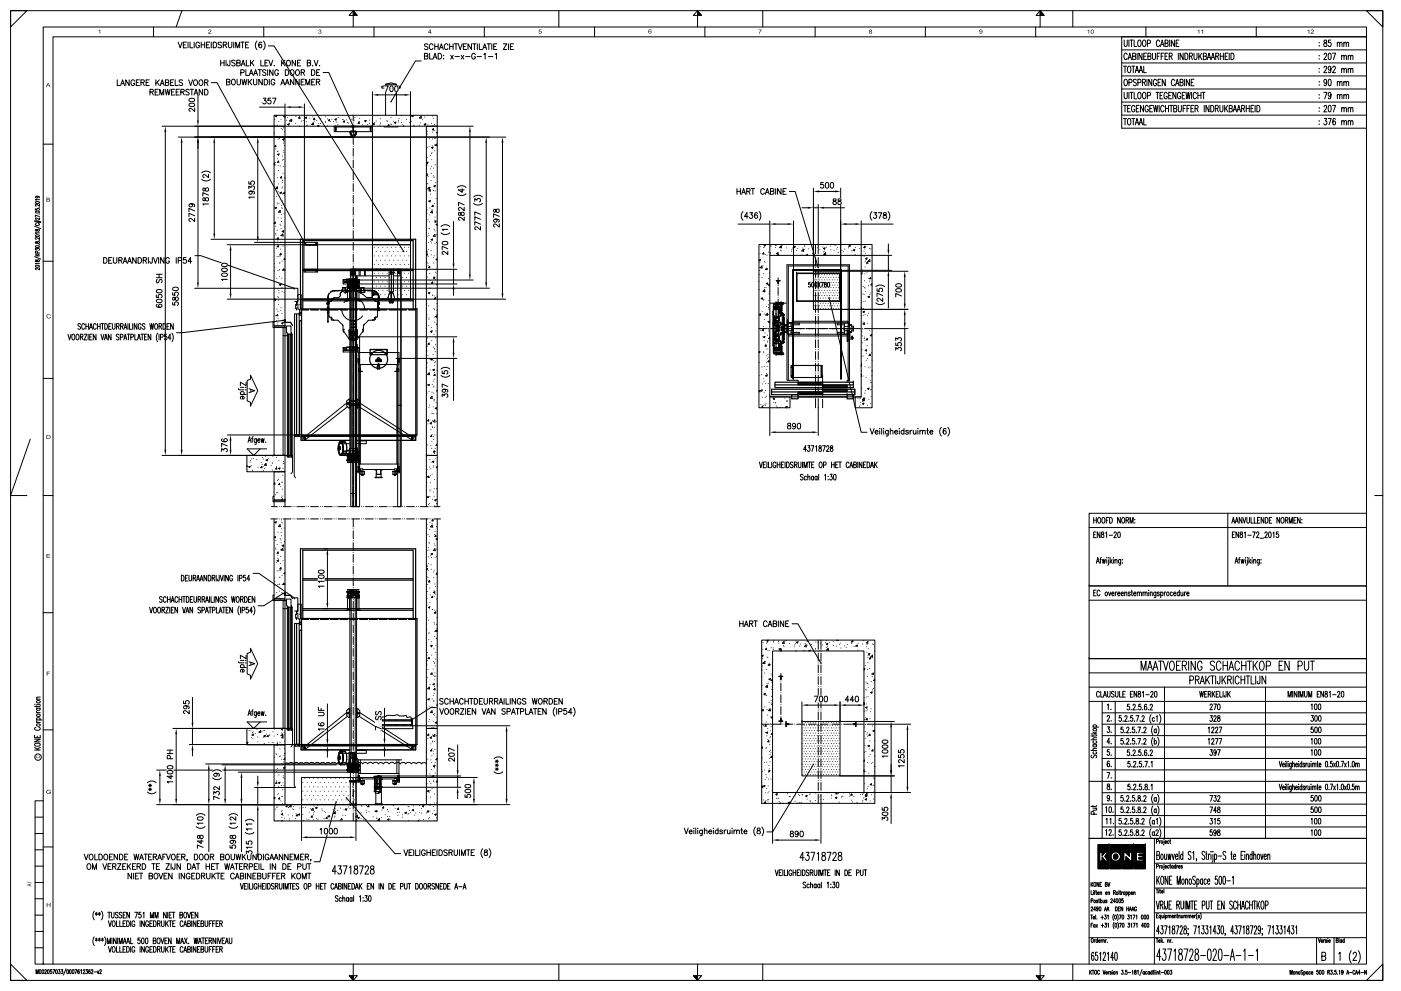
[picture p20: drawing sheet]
<svg xmlns="http://www.w3.org/2000/svg" width="420mm" height="297mm" viewBox="0 0 420 297" stroke-linecap="round" stroke-linejoin="round" font-family="sans-serif">
<g fill="none" stroke="#000" stroke-width=".3">
<path d="M3.2 3.2h411.5v290.7h-411.5zM3.2 3.2h4.9l-4.9 4.9zM13 8.1h396.8v280.9h-396.8zM46 8.1v2.9M54.5 3.2l-1.7 4.9M79.1 8.1v2.9M105.9 3.2l1.2 1.4h-2.4zM105.9 3.2v4.9M105.9 3.2h.1M105.9 3.4h.2M105.9 3.5h.3M105.9 3.7h.4"/>
<path d="M105.9 3.8h.6M105.9 4h.7M105.9 4.1h.8M105.9 4.2h.9M105.9 4.4h1.1M105.9 4.5h1.2M112.2 8.1v2.9M145.2 8.1v2.9M167.6 3.2v4.9M178.3 8.1v2.9M209.2 3.2l1.2 1.4h-2.4zM209.2 3.2v4.9"/>
<path d="M209.2 3.2h.1M209.2 3.4h.1M209.2 3.5h.3M209.2 3.7h.4M209.2 3.8h.5M209.2 4h.6M209.2 4.1h.8M209.2 4.2h.9M209.2 4.4h1M209.2 4.5h1.1M211.4 8.1v2.9M228.7 3.2v4.9"/>
<path d="M244.5 8.1v2.9M277.5 8.1v2.9M310.6 8.1v2.9M311.7 8.1h.1M311.9 3.2v4.9M311.9 3.2l1.3 1.4h-2.5zM311.9 3.2h.1M311.9 3.4h.2M311.9 3.5h.3M311.9 3.7h.4M311.9 3.8h.6M311.9 4h.7"/>
<path d="M311.9 4.1h.8M311.9 4.2h.9M311.9 4.4h1.1M311.9 4.5h1.2M321.7 3.2v4.9M336.4 11h73.4v27.4h-73.4zM336.4 15h73.4M336.4 18.9h73.4M336.9 19.8h.9M337.1 12v1.4l.4 .6 .5-.3 .1-1.7M337.4 19.8v2M338.1 16.4a.52 .52 0 0 0-.7-.5 .52 .52 0 0 0-.3 .8v.4a.52 .52 0 0 0 .3 .8 .52 .52 0 0 0 .7-.5"/>
<path d="M338.3 17.9l.5-2 .5 2M338.4 19.9l.1-.1a1.04 1.04 0 0 1 .7 1 1.04 1.04 0 0 1-.7 1l-.4-1zM338.5 17.2h.7M338.6 12v2M338.9 12h.9M339.3 12v2M339.4 19.8h.9M339.9 19.8v2M340.1 12v2h.8M340.3 16.9l.3 .3-.1 .5-.8 .2v-2l.8 .1v.7l-.8 .2M341 15.9v2M341.4 12.1l.2-.1a1.04 1.04 0 0 1 .6 1 1.04 1.04 0 0 1-.6 1l-.4-1z"/>
<path d="M342.5 15.9v2l-.9-2v2M342.9 12.1l.1-.1a1.04 1.04 0 0 1 .7 1 1.04 1.04 0 0 1-.7 1l-.4-1zM343 19.8v2h.8M343 16.9h.5M343.7 8.1v2.9M343.9 15.9h-.9v2h.9M344.1 13l.8-.1v-.8l-.8-.1v2M344.8 16.9l.4 .3-.1 .5-.8 .2v-2l.7 .1v.7l-.7 .2M345.6 15.9v1.4l.4 .6 .5-.3v-1.7M347 16.9h.6M347.8 12.5a.52 .52 0 0 0-.7-.5 .52 .52 0 0 0-.3 .7v.5a.52 .52 0 0 0 .3 .7 .52 .52 0 0 0 .7-.4M347.9 15.9h-.9v2"/>
<path d="M348 14l.6-2 .5 2M348.2 16.9h.5M348.2 13.3h.7M349.1 15.9h-.9v2M349.4 16.9h.5M350 12.9l.3 .4-.1 .5-.8 .2v-2l.8 .1v.7l-.8 .1M350.2 15.9h-.8v2h.8M350.6 16.9l.8-.2v-.7l-.8-.1v2M350.8 12v2M351.1 16.9l.5 1M352.2 12v2l-.9-2v2M352.7 12.9h.6"/>
<path d="M353.4 15.9v2M353.6 12h-.9v2h.9M354.8 15.9v2l-.9-2v2M355.3 15.9a1.05 1.05 0 0 1 1 .7 1.05 1.05 0 0 1-.3 1.2l-.7 .1zM356.7 16.9l.8-.2v-.7l-.8-.1v2M357.2 16.9l.4 1M358.1 15.9v1.4l.4 .6 .4-.3 .1-1.7M359.5 15.9v2M359.8 16.7l.6 1.2M360.4 15.9l-.9 1.3M361.5 16.9l.3 .3-.1 .5-.8 .2v-2l.8 .1v.7l-.8 .2M362.1 17.9l.5-2 .5 2"/>
<path d="M362.2 17.2h.7M363.2 17.9l.5-2 .6 2M363.4 17.2h.7M364.6 16.9l.8-.2v-.7l-.8-.1v2M365.1 16.9l.4 1M366 16.9h.9M366 15.9v2M366.9 15.9v2M367.4 16.9h.5M368.3 15.9h-.9v2h.9M368.6 15.9v2M369.2 15.9a1.06 1.06 0 0 1 .9 .7 1.06 1.06 0 0 1-.3 1.2l-.6 .1z"/>
<path d="M376.7 8.1v2.9M395.6 16.6h.1M395.6 17.6h.1M395.6 12.7h.1M395.6 13.7v.2zM397.1 16.4l.1-.3a.42 .42 0 0 1 .6-.1 .42 .42 0 0 1 0 .7l-.8 1.2h.9M397.2 12.1v.6a.62 .62 0 0 1 .7 .6 .62 .62 0 0 1-.7 .6l-.2-.5 .3-.5a.58 .58 0 0 0 .5-.8zM398.5 16l.3-.1 .4 .4v1.2l-.4 .4-.4-.4zM399.1 12h-.7v.8a.56 .56 0 0 1 .8 .5 .56 .56 0 0 1-.8 .5l-.1-.2M399.6 15.9h.9l-.6 2M401.1 13l.3-.3h.3l.1 1.3M401.1 12.7v1.3"/>
<path d="M401.8 13l.3-.3h.3l.1 1.3M402.4 16.9l.3-.3 .3 .1 .1 1.2M402.4 16.6v1.3M403 13l.3-.3h.4v1.3M403 12.7v1.3M403.1 16.9l.3-.3 .3 .1 .1 1.2M403.7 13l.4-.3h.3l.1 1.3M404.3 16.9l.3-.3 .4 .1v1.2M404.3 16.6v1.3M405 16.9l.4-.3 .3 .1v1.2M409.8 11h-393.9v278M409.8 3.2h4.9v4.9z"/>
<path d="M336.4 34.5h73.4M336.4 22.8h73.4M336.4 26.7h73.4M336.4 30.6h73.4M336.9 35.5h.9M336.9 31.6h.9M337.1 27.7v1.4l.4 .5 .5-.3 .1-1.6M337.3 23.8h.2a1.04 1.04 0 0 1 .6 .9 1.04 1.04 0 0 1-.6 1l-.4-.9zM337.4 35.5v2M337.4 31.6v1.9M338.2 32.5h.5M338.4 35.6l.1-.1a1.04 1.04 0 0 1 .7 1 1.04 1.04 0 0 1-.7 1l-.4-1z"/>
<path d="M338.6 24.8l.7-.1v-.9h-.7v1.9M338.6 27.7v1.9M338.9 27.7h.9M339 31.6h-.8v1.9h.8M339.3 27.7v1.9M339.4 35.5h.9M339.9 35.5v2M340.1 27.7v1.9h.8M340.3 32.1a.52 .52 0 0 0-.6-.5 .52 .52 0 0 0-.4 .7v.5a.54 .54 0 0 0 .5 .7 .54 .54 0 0 0 .5-.7h-.3M340.5 21.8l.5-2 .5 2M340.5 37.5l.5-2 .5 2M340.7 21.1h.6"/>
<path d="M340.7 36.8h.6M340.8 32.5h.5M340.8 24l-.3-.2h-.5l-.1 .6a.84 .84 0 0 1 .8 1.2l-.5 .1-.3-.3M341.2 24.8l.8-.1v-.9h-.8v1.9M341.4 27.8l.2-.1a1.04 1.04 0 0 1 .6 .9 1.04 1.04 0 0 1-.6 1l-.4-1zM341.6 21.8l.6-2 .5 2M341.6 37.5l.6-2 .5 2M341.6 31.6h-.8v1.9h.8M341.8 21.1h.7M341.8 36.8h.7M342.6 24.7l.9-.2-.1-.7h-.8v1.9M342.9 27.8l.1-.1a1.04 1.04 0 0 1 .7 .9 1.04 1.04 0 0 1-.7 1l-.4-.9z"/>
<path d="M342.9 31.6v1.9l-.9-1.9v1.9M343 35.5v2h.8M343.1 24.7l.4 1M344 23.8v1.9M344.1 28.7l.8-.1v-.8l-.8-.1v1.9M344.4 32.1a.52 .52 0 0 0-.7-.5 .52 .52 0 0 0-.3 .7v.5a.54 .54 0 0 0 .5 .7 .54 .54 0 0 0 .5-.7h-.4M344.8 32.5h.6M345.4 23.8v1.9l-.9-1.9v1.9M345.7 31.6h-.9v1.9h.9M345.9 31.6l.4 1.9 .3-1.9 .3 1.9 .3-1.9M346.7 27.7h.9M346.9 24.2l-.6-.5a1.13 1.13 0 0 0 .2 2l.4-.5v-.2h-.4"/>
<path d="M347.1 27.7v1.9M347.3 24.7h.5M347.6 31.6v1.9M347.9 28.6h.5M348.1 23.8h-.8v1.9h.8M348.7 27.7h-.8v1.9h.8M349.1 32.1a.52 .52 0 0 0-.7-.5 .52 .52 0 0 0-.3 .7v.5a.52 .52 0 0 0 .3 .7 .52 .52 0 0 0 .7-.4M349.5 23.8v1.9l-.9-1.9v1.9M349.5 31.6v1.9M349.5 32.5h.9M350.1 28.1l-.6-.5a1.13 1.13 0 0 0 .2 2l.4-.4v-.3h-.4M350.4 31.6v1.9"/>
<path d="M350.5 28.6h.5M350.8 31.6h.9M351.2 31.6v1.9M351.4 27.7h-.9v1.9h.9M352.3 24.2a.52 .52 0 0 0-.7-.4 .52 .52 0 0 0-.3 .7v.5a.52 .52 0 0 0 .3 .7 .52 .52 0 0 0 .7-.5M352.5 25.7l.6-1.9 .5 1.9M352.6 32.5l.3 .4-.1 .4-.8 .2v-1.9l.8 .1v.7l-.8 .1M352.7 27.7v1.9l-1-1.9v1.9M352.7 25h.7M353.4 31.6v1.4l.4 .5 .4-.2 .1-1.7M354.1 28.1a.52 .52 0 0 0-.7-.4 .52 .52 0 0 0-.3 .7v.5a.53 .53 0 0 0 .5 .7 .53 .53 0 0 0 .5-.7h-.3M354.5 24.7l.3 .3v.5l-.9 .2v-1.9h.8v.8l-.8 .1"/>
<path d="M354.6 28.6h.5M354.8 32.5h.5M355.3 23.8v1.9M355.4 27.7h-.8v1.9h.8M355.7 31.6h-.9v1.9M355.7 27.7l.3 1.9 .3-1.9 .3 1.9 .4-1.9M356 32.5h.5M356.7 23.8v1.9l-.9-1.9v1.9M356.8 31.6h-.8v1.9M357.2 32.5h.5M357.2 24.7h.6M357.4 27.7v1.9"/>
<path d="M358 31.6h-.8v1.9h.8M358.1 23.8h-.9v1.9h.9M358.4 32.5l.8-.1v-.7l-.8-.1v1.9M358.8 28.1a.52 .52 0 0 0-.7-.4 .52 .52 0 0 0-.3 .7v.5a.52 .52 0 0 0 .3 .7 .52 .52 0 0 0 .7-.4M358.9 32.5l.4 1M359.2 28.6h1M359.2 27.7v1.9M360.2 27.7v1.9M360.5 27.7h.9M361 27.7v1.9M361.1 31.6v1.9M362.6 31.6v1.9l-.9-1.9v1.9"/>
<path d="M363.1 31.6a1.06 1.06 0 0 1 1 .7 1.06 1.06 0 0 1-.4 1.2h-.6zM364.5 32.5l.8-.1v-.7l-.8-.1v1.9M364.9 32.5l.5 1M365.8 31.6v1.4l.4 .5 .5-.2 .1-1.7M367.3 31.6v1.9M367.6 32.4l.6 1.1M368.2 31.6l-.9 1.3M369.2 32.5l.4 .4-.1 .4-.9 .2v-1.9l.8 .1v.7l-.8 .1M369.8 33.5l.6-1.9 .5 1.9M370 32.9h.7M371 33.5l.5-1.9 .5 1.9M371.2 32.9h.6"/>
<path d="M372.4 32.5l.7-.1v-.7l-.7-.1v1.9M372.8 32.5l.5 1M373.7 31.6v1.9M373.7 32.5h1M374.7 31.6v1.9M375.2 32.5h.5M376 31.6h-.8v1.9h.8M376.4 31.6v1.9M376.9 31.6a1.06 1.06 0 0 1 1 .7 1.06 1.06 0 0 1-.3 1.2h-.7zM395.6 36.2v.2zM395.6 37.2h.1M395.6 28.3v.2z"/>
<path d="M395.6 29.3h.1M395.6 32.3v.1zM395.6 33.3h.1M395.6 20.5h.1M395.6 21.5h.1M395.6 24.4v.2zM395.6 25.4h.1M397 27.7h.9l-.6 1.9M397.1 32.1l.3-.5 .4 .2-.1 .8-.7 .9h.9M397.1 20.3l.1-.3a.42 .42 0 0 1 .6 0 .42 .42 0 0 1 0 .6l-.8 1.2h.9M397.2 35.5h.7l-.4 .7h.2a.68 .68 0 0 1 .2 .7 .68 .68 0 0 1-.5 .6l-.4-.4M397.9 24.4l-.2 .5a.53 .53 0 0 1-.7-.5 .53 .53 0 0 1 .7-.6l.2 .6-.1 .9-.3 .4-.4-.3"/>
<path d="M398.3 35.5h.9l-.6 2M398.5 31.7l.3-.1 .4 .3v1.3l-.4 .3-.4-.3zM398.5 23.8h.3l.4 .3v1.2l-.4 .4-.4-.4zM399.2 28.3l-.2 .5a.53 .53 0 0 1-.7-.5 .53 .53 0 0 1 .7-.5l.2 .5a.96 .96 0 0 1-.5 1.3l-.3-.3M399.2 20.5l-.2 .5a.53 .53 0 0 1-.7-.6 .53 .53 0 0 1 .7-.5l.2 .6a.95 .95 0 0 1-.5 1.3l-.3-.3M399.6 31.6h.9l-.6 1.9M399.7 20.3l.1-.3a.43 .43 0 0 1 .6 0 .43 .43 0 0 1 0 .6l-.8 1.2h.9M400.5 35.8l-.4-.3a1.26 1.26 0 0 0 0 2 .58 .58 0 0 0 .4-.7 .58 .58 0 0 0-.6-.5l-.2 .5M401.1 28.7l.3-.4 .3 .1 .1 1.2M401.1 28.3v1.3M401.1 24.8l.3-.4 .3 .1 .1 1.2M401.1 24.4v1.3"/>
<path d="M401.8 28.7l.3-.4 .3 .1 .1 1.2M401.8 24.8l.3-.4 .3 .1 .1 1.2M402.4 36.5l.3-.4 .3 .1 .1 1.3M402.4 36.1v1.4M402.4 32.6l.3-.4 .3 .1 .1 1.2M402.4 32.2v1.3M402.4 20.9l.3-.4 .3 .1 .1 1.2M402.4 20.5v1.3M403 28.7l.3-.4 .4 .1v1.2M403 28.3v1.3M403 24.8l.3-.4 .4 .1v1.2M403 24.4v1.3"/>
<path d="M403.1 36.5l.3-.4 .3 .1 .1 1.3M403.1 32.6l.3-.4 .3 .1 .1 1.2M403.1 20.9l.3-.4 .3 .1 .1 1.2M403.7 28.7l.4-.4 .3 .1 .1 1.2M403.7 24.8l.4-.4 .3 .1 .1 1.2M404.3 36.5l.3-.4 .4 .1v1.3M404.3 36.1v1.4M404.3 32.6l.3-.4 .4 .1v1.2M404.3 32.2v1.3M404.3 20.9l.3-.4 .4 .1v1.2M404.3 20.5v1.3M405 36.5l.4-.4 .3 .1v1.3"/>
<path d="M405 32.6l.4-.4 .3 .1v1.2M405 20.9l.4-.4 .3 .1v1.2M11 58.8l.4 .3a.35 .35 0 0 1-.4 .3 .35 .35 0 0 1-.3-.4l.9-.1 .2 .2-.1 .2M11.8 59.8h-1.2l.2 .3M13 43.2h2.9M10.4 76.9l1.8 .8M10.4 67.8l1.8 .7M10.4 66.4l1.8 .3M10.4 66.2l1.8 .2M10.6 74.9v-.4l.5 .1a.46 .46 0 0 1 .7 .1l-.2 .3M10.6 62.5v.4l.5 .1a.33 .33 0 0 1 .1-.5 .33 .33 0 0 1 .4 .1 .33 .33 0 0 1 0 .4M10.6 76.7h1.2"/>
<path d="M10.6 76.1l.8 .6M10.7 79.6h1.1a.6 .6 0 0 1-.5 .6 .6 .6 0 0 1-.7-.4zM10.7 77.9l-.1 .3a.4 .4 0 0 0 .5 .1 .4 .4 0 0 0 .2-.4h.5a.41 .41 0 0 1-.4 .6 .41 .41 0 0 1-.4-.6zM10.7 73.8a.6 .6 0 0 1 .6-.3 .6 .6 0 0 1 .5 .6 .6 .6 0 0 1-.7 .2 .6 .6 0 0 1-.4-.5zM10.7 72.5l-.1 .3a.41 .41 0 0 0 .5 .1 .41 .41 0 0 0 .2-.5l.5 .1v.4l-.4 .1-.5-.6zM10.7 70.5a.6 .6 0 0 1 .6-.3 .6 .6 0 0 1 .5 .6 .6 .6 0 0 1-.7 .3 .6 .6 0 0 1-.4-.6zM10.7 68.8l-.1 .3a.4 .4 0 0 0 .5 .1 .4 .4 0 0 0 .2-.4h.5v.4l-.4 .1-.5-.5zM10.7 63.4a.6 .6 0 0 1 .6-.2 .6 .6 0 0 1 .5 .5 .6 .6 0 0 1-.7 .3 .6 .6 0 0 1-.4-.6zM10.7 60.5a.6 .6 0 0 1 .6-.2 .6 .6 0 0 1 .5 .6 .6 .6 0 0 1-.7 .2 .6 .6 0 0 1-.4-.6zM10.9 67a.32 .32 0 0 0-.3 .4 .32 .32 0 0 0 .5 .2h.3a.32 .32 0 0 0 .4-.2 .32 .32 0 0 0-.3-.4M11.1 66.1v.6M11.2 75.8v-.5h-.5l-.1 .5h1.2"/>
<path d="M11.5 66.2v.5M11.7 73.3h.1M11.7 72.1h.1M11.7 64.2h.1M11.7 62.1h.1M11.8 71.2v.6l-.7-.5a.27 .27 0 0 0-.5 0 .27 .27 0 0 0 .2 .4h.1M11.8 65.3v.6l-.9-.5-.3 .1 .3 .3M11.8 61.2v.6l-.7-.5a.27 .27 0 0 0-.5 .1 .27 .27 0 0 0 .2 .4h.1M11.8 64.9l-1.2-.4v.6M11.8 76.1l-.7 .4M11.8 78.9h-1.2l.2 .2M11.8 69.8h-1.2l.2 .2"/>
<path d="M13 78.3h2.9M11.8 80.3v.6l-.9-.5-.3 .1 .3 .3M13 113.4h2.9M9.1 131.6l-5.9 16.9h4.9M13 148.5h2.9M81.2 155.5h2M82.2 155.5v24h3.3v-24M82.4 156.5l.5-.1-.2 .3zM83.4 159.5h.1M83.8 155.5h.1M84 157.3l.1 .6-.6-.1zM84.3 159.6h.1"/>
<path d="M84.3 155.5h.1M84.5 158.5h.1M84.5 155.8h.1M84.5 156.5h.1M84.6 156.7h.1M84.9 155.5h2.4M85.2 158.3h.1M87.9 155.5h.1M88.5 155.5h.1M89 155.5h2.4M92 155.5h.1M92.6 155.5h.1"/>
<path d="M93.2 155.5h2.3M96.1 155.5h.1M96.7 155.5h.1M97.3 155.5h2.3M100.2 155.5h.1M100.8 155.5h.1M101.4 155.5h2.3M104.3 155.5h.1M104.9 155.5h.1M105.5 155.5h2.3M105.9 155.5v2.5M105.9 158.5h.1"/>
<path d="M105.9 159.1v2.4M108.4 155.5h.1M109 155.5h.1M109.6 155.5h2.4M112.5 155.5h.1M113.1 155.5h.1M113.7 155.5h2.4M116.6 155.5h.1M117.2 155.5h.1M117.8 155.5h2.4M120.8 155.5h.1M121.3 155.5h.1"/>
<path d="M121.9 155.5h2.4M124.9 155.5h.1M125.5 155.5h.1M126 155.5h2.4M127.9 155.5v62.8h3.2v-62.8M128.1 158.3h.1M128.1 157.1h.1M128.9 158.6v.1M128.9 156.6h.1M129 155.5h.1M129.6 155.5h.1M129.6 157h.1"/>
<path d="M129.6 157.4l.1 .6-.6-.1zM129.6 158.1h.1M129.7 155.8h.1M129.8 155.7l.1 .4h-.4zM130.2 155.5h1.9M130.5 159.3h.1M130.9 157.8h.1M326.6 153.8h83.2v21.8h-83.2zM326.6 158.1h83.2M328 155.1v1.7M328 155.9h.8M328.7 159.4h-.7v1.7h.7"/>
<path d="M328.8 155.1v1.7M329.4 155.2l.1-.1a.92 .92 0 0 1 .6 .9 .92 .92 0 0 1-.6 .8 1.26 1.26 0 0 1-.1-1.6zM329.9 159.4v1.7l-.8-1.7v1.7M330.4 159.5v.5a.55 .55 0 0 1 .7 .5 .55 .55 0 0 1-.7 .6 .68 .68 0 0 1 .6-1.1v-.5zM330.7 155.2l.1-.1a.92 .92 0 0 1 .6 .9 .92 .92 0 0 1-.6 .8 1.28 1.28 0 0 1-.1-1.6zM331.6 159.8l.3-.4v1.7M331.8 155.9h.4M332.5 155.1h-.7v1.7M332.8 155.1a.86 .86 0 0 1 .8 .9 .86 .86 0 0 1-.8 .8zM334.1 159.9l.1-.3a.38 .38 0 0 1 .5-.1 .38 .38 0 0 1 0 .6l-.7 1h.8M335.4 159.5l.1-.1a1.04 1.04 0 0 1 0 1.7l-.3-.7zM336 155.1v1.7l-.8-1.7v1.7"/>
<path d="M336.6 155.2l.1-.1a.92 .92 0 0 1 .6 .9 .92 .92 0 0 1-.6 .8 1.26 1.26 0 0 1-.1-1.6zM337.7 155.9l.7-.1v-.6l-.7-.1v1.7M338.1 155.9l.4 .9M338.9 156.8v-1.7l.4 1.7 .5-1.7v1.7M340.3 156.7h.1M340.3 155.7v.1zM368.2 153.8v21.8M369.4 156.8l.5-1.7 .4 1.7M369.6 156.2h.6M370.3 159.4h-.7v1.7h.7M370.4 156.8l.5-1.7 .4 1.7M370.6 156.2h.6"/>
<path d="M371.5 159.4v1.7l-.8-1.7v1.7M372 159.5v.5a.55 .55 0 0 1 .7 .5 .55 .55 0 0 1-.7 .6 .68 .68 0 0 1 .6-1.1v-.5zM372.4 155.1v1.7l-.8-1.7v1.7M372.7 155.1l.5 1.7 .4-1.7M373.2 159.8l.3-.4v1.7M373.9 155.1l.1 1.5 .3 .2 .4-.2v-1.5M375.2 155.1v1.7h.7M375.6 159.4h.8l-.5 1.7M376.2 155.1v1.7h.6M376.8 159.9l.1-.3a.38 .38 0 0 1 .5-.1 .38 .38 0 0 1 .1 .6l-.7 1h.8M377.1 155.9h.5M377.9 155.1h-.8v1.7h.8"/>
<path d="M379 155.1v1.7l-.8-1.7v1.7M379.3 159.9v-.1a.38 .38 0 0 1 .6-.3 .38 .38 0 0 1 .1 .6l-.7 1h.8M379.5 155.1a.86 .86 0 0 1 .8 .9 .86 .86 0 0 1-.8 .8zM380.6 159.5l.2-.1a1.01 1.01 0 0 1 0 1.7l-.4-.7zM380.7 155.9h.4M381.4 155.1h-.7v1.7h.7M381.7 159.8l.3-.4v1.7M383.4 159.4h-.6v.7a.51 .51 0 0 1 .7 .5 .51 .51 0 0 1-.7 .4l-.1-.2M383.8 155.1v1.7l-.9-1.7v1.7M384.4 155.2l.1-.1a.92 .92 0 0 1 .6 .9 .92 .92 0 0 1-.6 .8l-.4-.8zM385.4 155.9l.7-.1v-.6l-.7-.1v1.7M385.8 155.9l.4 .9"/>
<path d="M386.7 156.8v-1.7l.4 1.7 .5-1.7v1.7M388 155.9h.5M388.8 155.1h-.8v1.7h.8M389.9 155.1v1.7l-.8-1.7v1.7M390.4 156.7h.1M390.4 155.7v.1zM412.3 148.5h2.4M48.6 179.1l-.5-.3-.3 .3 .1 .3a.75 .75 0 0 1 .6 1.1h-.4l-.3-.2M49.8 179.2l-.4-.4a1.07 1.07 0 0 0 0 1.8l.4-.5M50.2 178.8v1.7M50.2 179.6h.8M51 178.8v1.7"/>
<path d="M51.5 180h.5M53.3 179.2a.45 .45 0 0 0-.6-.4 .45 .45 0 0 0-.2 .7v.4a.45 .45 0 0 0 .2 .6 .45 .45 0 0 0 .6-.4M53.7 179.6h.8M53.7 178.8v1.7M54.4 172.4a.86 .86 0 0 1 .8 .9 .86 .86 0 0 1-.8 .8zM54.5 178.8v1.7M54.8 178.8h.8M55.2 178.8v1.7M55.6 173.3h.4M55.9 178.8a.86 .86 0 0 1 .8 .9 .86 .86 0 0 1-.8 .8zM56.3 172.4h-.7v1.7h.7M56.7 172.4v1.3l.3 .4 .4-.1 .1-.3v-1.3"/>
<path d="M57.1 179.6h.4M57.8 178.8h-.7v1.7h.7M57.9 173.3l.7-.1v-.7l-.7-.1v1.7M58.2 178.8v1.5l.3 .2 .4-.2v-1.5M58.3 173.3l.4 .8M58.9 174.1l.5-1.7 .5 1.7M59.1 173.6h.6M59.4 179.6h.7v-.7l-.7-.1v1.7M59.8 179.6l.4 .9M60 174.1l.4-1.7 .5 1.7M60.2 173.6h.5M60.6 179.6h.7v-.7l-.7-.1v1.7"/>
<path d="M61 179.6l.4 .9M61.8 180h.6M62 172.4v1.7l-.8-1.7v1.7M62.4 172.4a.86 .86 0 0 1 .9 .9 .86 .86 0 0 1-.9 .8zM62.8 178.8v1.7M63.3 178.8v1.7h.7M63.6 173.3l.7-.1v-.7l-.7-.1v1.7M64 173.3l.4 .8M64.3 178.8v1.7M64.8 172.4v1.7M65.5 178.8v1.7l-.8-1.7v1.7M65.7 172.4v1.7l-.4-.1-.1-.4"/>
<path d="M66 172.4l.5 1.7 .5-1.7M66.8 179.2l-.5-.4a.87 .87 0 0 0-.5 .9 .87 .87 0 0 0 .8 .8l.2-.6h-.3M67.2 172.4v1.7M67.9 179.1l-.3-.3-.4 .2v.5l.6 .3 .1 .5-.3 .2-.5-.2M68.5 172.4v1.7l-.8-1.7v1.7M69.4 178.8l.3 1.7 .3-1.7 .3 1.7 .2-1.7M69.7 172.8l-.2-.4a.92 .92 0 0 0-.6 .9 .92 .92 0 0 0 .6 .8l.2-.4v-.2h-.2M71.1 178.9l.1-.1a.92 .92 0 0 1 .6 .9 .92 .92 0 0 1-.6 .8 1.21 1.21 0 0 1-.1-1.6zM71.4 172.4v1.7M71.8 173.3h.7v-.8l-.7-.1v1.7M72.1 179.6h.7v-.7l-.7-.1v1.7M72.5 179.6l.4 .9"/>
<path d="M73.3 178.8a.86 .86 0 0 1 .9 .9 .86 .86 0 0 1-.9 .8zM73.6 172.4h-.6v.8a.48 .48 0 0 1 .8 .4 .48 .48 0 0 1-.8 .4l-.1-.2M74.5 179.6h.5M74.9 173.6h-.8l.6-1.2v1.7M75.3 178.8h-.8v1.7h.8M75.9 171.9h1.7l10.6 7.3M76.4 178.8v1.7l-.8-1.7v1.7M82.2 178.4h-.3v1.6h3.6M82.2 179.5h3.3v38.8h-11.5h11.5h-3.3zM82.3 175.5h.1M82.4 173.2v.1M82.4 174.3h.1"/>
<path d="M82.5 160.8l.1 .4-.4-.1zM82.6 164.3h.1M82.7 162h.1M82.8 164.6h.1M82.9 168.6v.1M83 177.6h.1M83.1 179h.1M83.1 171.1h.1M83.1 168l.4-.1-.1 .4zM83.1 163.2h.1M83.3 175.2v.1M83.3 166.4h.1"/>
<path d="M83.4 167.4h.1M83.4 165.5l.1 .4-.4-.1zM83.6 171.1h.1M83.7 179.2h.1M83.7 175.1h.1M83.8 177.2h.1M83.9 175.1h.1M83.9 179.5h.3M83.9 173h.1M84 170.8h.1M84 170.9v.1M84 161.5h.1"/>
<path d="M84.1 168.9h.1M84.2 166.8h.1M84.2 164.7v.1M84.2 170.1l.1 .4h-.4zM84.2 161.8h.1M84.3 162.7h.1M84.4 160.6h.1M84.5 177.6h.1M84.6 172.5h.1M84.6 164.6h.1M84.6 163.5l.5-.1-.2 .4zM84.6 175.2h.1"/>
<path d="M84.8 177.9h.8M84.8 177.9h.7zM84.8 164.4l.1 .6-.6-.1zM84.8 177.9l-5.7 3.7h-1.7M84.9 167.9v.1M85 163.9v.1M85.1 174.8l.1 .4h-.4zM85.3 162.3h.1M85.5 177.6v.8M85.5 178.4v.1M85.5 171.6l-.3 .3 .3 .1M85.5 175v.2"/>
<path d="M85.5 178.4l1.7 .1M85.5 177.8v.2M85.9 179.8v.2h-1v2.5h1.3v-.4M85.9 179.6h1.4v2h.2v.4h-1.4zM87.2 178.5l.5 .9M87.7 179.4h.1M88.2 179.5v-.3h1.1v3.9h-.9M104.1 177.3v.2M104.1 178.6l.2 .2M104.1 179h3.7M104.1 177.3h.1M104.1 178.8h.1"/>
<path d="M104.1 177.3v.2h.8M104.2 178.4l.2 .1M104.2 178.5l.3-.1v.6M104.2 178.5l-.1 .1M104.2 178.4v.1M104.2 178.8v.2M104.2 178.3v.1M104.2 178.3h.1M104.2 177.3h.7M104.2 176.7l3.5 .1zM104.2 177.2l.1 .4zM104.3 178.8l.2 .1"/>
<path d="M104.3 178.8v.1M104.3 179.2l.1 .1M104.3 178.4h.1M104.3 178.9h.1M104.3 178.9l.1 .1M104.4 179h-.3v.2h3.7v-.2h-.4M104.5 177.8v.2M104.5 177.8v.1M104.5 178v.1M104.5 178v.4h.5M104.5 178h.1M104.6 177.9l-.1 .1"/>
<path d="M104.6 177.5l-.1 .8M104.6 177.6l-.1 .2M104.6 177.6l-.1 .3M104.7 177.5l-.1 .6M104.8 179.2v3.5M104.9 179v48.2M104.9 179.2h-.7l.2 3.5M104.9 177.2v.4M105.1 177.9h.1M104.9 177.6h.1M105 177.6v-.4l-.1 .4M105 177.5l.3 .3"/>
<path d="M105 177.3h.3M105 178.9h.1M105 177.4h.4M105.1 177.6h.1M105.1 177.5h.1M105.1 177.6h-.4M105.1 178.4l-.1 .6M105.1 177.6l.1 1.4M105.1 177.5h.2M105.1 177.7l.1 .4M105.2 178.4v.2M105.2 178.8h-.1"/>
<path d="M105.2 178.5h.1M105.2 178.3h.1M105.2 178.3h.5M105.2 177.5h.1M105.3 177.6h-.1M105.3 179.2v48M105.3 176.9h.4v.4h-.4zM105.3 177.2a.8 .8 0 0 0-1 .3 .8 .8 0 0 0 .2 1.1M105.3 177.5v.1M105.3 178.1v.1M105.3 178.3h.1M105.3 178.5h.1"/>
<path d="M105.4 176.8v.1M105.4 177.3v.9M105.4 177l.2 .2zM105.5 178.5h.1M105.5 179h.2M105.5 178.2l-.4 .1v.2h.6M105.5 177.3v1.7M105.5 178.3h.1M105.6 177.4l.1 .2a.81 .81 0 0 1-.7 1.1M105.6 176.8v.1M105.6 178.3v.2zM105.7 178.3l.2 .2"/>
<path d="M105.7 178.3l-.2 .3M105.7 177.6v-.6l.3-.1 .2 .7M105.9 178.5h.1M105.9 162v.1M105.9 162.7v2.3M105.9 165.6h.1M105.9 166.2v2.3M105.9 169.1h.1M105.9 169.7v2.3M105.9 172.6h.1M105.9 173.2v2.4M105.9 176.1v.1"/>
<path d="M105.9 176.7v2.4M105.9 179.6v.1M106.2 178.3l-.2 .2M106.2 177.4h.6M106.3 177.3h.5M106.5 178l.2 .3M106.5 177.6l.2-.1a.49 .49 0 0 0-.3 .4 .49 .49 0 0 0 .3 .5l-.1-.1M106.5 178.2h.1M106.5 178.2l.1 .1M106.5 177.6h.1M106.6 178.1v.2M106.6 177.5a.55 .55 0 0 0-.3 .5 .55 .55 0 0 0 .4 .4"/>
<path d="M106.6 178.2h-.1M106.6 177.6h.1M106.6 178.3h.1M106.6 177.6h-.1M106.6 177.6v.1M106.6 179.2l-.1 48M106.8 177.5h-.2M106.8 177.7l-.1 .4M106.8 177.6v1.2M106.8 178.9h.1M106.8 177.5h.1M106.9 177.9h.1"/>
<path d="M106.9 177.6h.1M106.8 177.5l-.3 .3 .1 .4M106.8 177.5l-.3 .3M106.8 177.6h.4M106.8 177.6h.1M106.9 177.2v.4M106.9 179.2v48M107 177.6l-.2-.4v.4M107 177.3h.6v.2M107.2 177.5l.1 .6M107.2 177.6l.1 .2M107.2 177.6h.1"/>
<path d="M107.2 177.6l.2 .2M107.3 177.5v.8M107.3 178.6a.81 .81 0 0 0 .1-1.3 .81 .81 0 0 0-1.3 .3 .81 .81 0 0 0 .7 1.1M107.3 177.8v1.2M107.3 177.9v.2M107.3 178.9h.1M107.4 179.2h.2M107.5 178.9h.1M107.5 178.4l.2 .1M107.5 178.4v.1M107.5 178.8v.2l.2-.1M107.6 177.2v.3"/>
<path d="M107.6 178.3h.1M107.6 177.3h.2M107.7 178.3v.2M107.7 178.8v.2M107.7 178.5v.3l-.3 .1M107.7 178.9h.1M107.7 178.5l-.9-.1v.6M107.8 177.3h.1M107.8 177.3l-.1 .2h-.7M107.8 177.4l-.1 .1M127.9 169.5l.1-.1v.4l-.1-.1M127.9 170.5l.3-.1-.1 .3-.2-.1"/>
<path d="M128 160.5h.1M128 169.8h.1M128.1 172.9h.1M128.1 165h.1M128.1 179.3h.1M128.2 177.3h.1M128.3 175.2h.1M128.3 160.1h.1M128.4 173.1h.1M128.4 173.9h.1M128.4 171v.1M128.4 164.1h.1"/>
<path d="M128.5 169h.1M128.6 166.9h.1M128.7 164.8v.1M128.7 162.7h.1M128.7 162.8h.1M128.8 160.7h.1M128.8 174l.1 .4h-.4zM128.9 176.2v.1M129 178.3h.1M129.2 166.6h.1M129.3 166l.4-.1-.1 .4zM129.3 169.3h.1"/>
<path d="M129.3 170.6h.1M129.4 167.1h.1M129.7 178.7l.1 .4h-.4zM129.9 165l.5-.5 .1 .6zM130 177.6l.4-.2-.1 .4zM130 171.4v.1M130.1 173.1h.1M130.2 178.7v.1M130.2 177.1h.1M130.2 170.9h.1M130.2 163h.1M130.3 160.2h.1"/>
<path d="M130.4 175v.1M130.5 167.2h.1M130.5 163.4v.1M130.6 178.1h.1M130.7 175.8h.1M130.7 160.4l.1 .4h-.4zM130.9 166.8v.1M131 179.5v.1M131 164.6h.1M131.1 161.4l-.3 .1 .3 .2M131.1 171.7l-.3 .4h.3M326.6 175.6h83.2v21.8h-83.2z"/>
<path d="M326.6 175.6h.1M326.6 179.9h83.2M328 177.7h.4M328 160.3h.4M328.7 176.9h-.7v1.7h.7M328.8 168.8l.4-1.7 .5 1.7M329 168.3h.5M329.9 167.7h.4M329.9 177.3l-.3-.4a.92 .92 0 0 0-.6 .8 .92 .92 0 0 0 .6 .9l.3-.4M330.3 167.1l-.3 .4v1.3M330.6 167.7l.2 1.1 .2-1.1 .3 1.1 .2-1.1M331.6 177.5a.53 .53 0 0 1 .6 .5 .53 .53 0 0 1-.5 .6l-.3-.4z"/>
<path d="M331.9 167.8v1M331.9 167.1v.2zM332.4 177.4l.4 1.2 .3-1.2M332.5 167.8v1.3l-.3 .3M332.5 167.1v.2zM332.6 160.4h1.1M332.9 167.1v1.7M333.2 168.2l.4 .6M333.4 177.9h.7l-.1-.4a.49 .49 0 0 0-.6 .5 .49 .49 0 0 0 .6 .5l.1-.2M333.5 167.7l-.6 .8M333.9 167.8v1M333.9 167.1v.2z"/>
<path d="M334.4 168l.2-.3 .3 .1 .1 1M334.4 167.7v1.1M334.5 177.4v1.2M335 177.4l-.3 .1-.2 .4M335.2 177.9h.7l-.2-.4a.49 .49 0 0 0-.5 .5 .49 .49 0 0 0 .5 .5l.2-.2M336.1 167.7l-.1 1.5-.4 .1M336.1 167.9l-.5-.2a.74 .74 0 0 0 0 1.1l.5-.2M336.2 177.9h.7l-.1-.4a.49 .49 0 0 0-.6 .5 .49 .49 0 0 0 .6 .5l.1-.2M336.6 167.7v.2zM336.6 168.7v.1zM337.3 177.8l.3-.4 .3 .1v1.1M337.3 177.4v1.2"/>
<path d="M338.9 177.7l-.2-.3-.4 .3 .6 .4-.1 .5-.5-.3M339.2 177.4h.4M339.4 176.9v1.4l.3 .3M340 177.9h.7l-.1-.4a.49 .49 0 0 0-.6 .5 .49 .49 0 0 0 .6 .5l.1-.2M341.1 177.8l.3-.4 .2 .1 .1 1.1M341.1 177.4v1.2M341.7 177.8l.3-.4 .3 .1v1.1M342.8 177.8l.3-.4 .2 .1 .1 1.1M342.8 177.4v1.2M343.4 177.8l.3-.4 .3 .1v1.1M344.5 177.5v1.1M344.5 176.9v.1z"/>
<path d="M345 177.8l.2-.4 .3 .1 .1 1.1M345 177.4v1.2M346.7 177.4l-.1 1.6-.5 .1M346.7 177.7l-.5-.2a.75 .75 0 0 0 0 1.1l.5-.3M347.7 177.7l-.2-.3-.5 .3 .6 .4v.4l-.3 .1-.3-.3M348.1 177.7l.4-.2a.74 .74 0 0 1 0 1.1l-.4-.3M348.1 177.4v1.8M349.2 177.4v1.2M349.6 177.4l-.3 .1-.1 .4M350 177.5a.53 .53 0 0 1 .6 .5 .53 .53 0 0 1-.5 .6l-.2-.4zM351.6 177.7l-.4-.2a.76 .76 0 0 0 0 1.1l.4-.3M352 177.9h.7l-.2-.4a.49 .49 0 0 0-.5 .5 .49 .49 0 0 0 .5 .5l.2-.2"/>
<path d="M353.7 177.7l-.4-.2a.76 .76 0 0 0 0 1.1l.4-.3M353.7 176.9v1.7M354.1 177.4l.1 1.1 .3 .1 .3-.3M354.8 177.4v1.2M355.2 177.4v1.2M355.7 177.4l-.3 .1-.2 .4M355.9 177.9h.7l-.1-.4a.49 .49 0 0 0-.6 .5 .49 .49 0 0 0 .6 .5l.1-.2M369.6 160.3h.4M370.4 168.8l.4-1.7 .5 1.7M370.5 168.3h.6M371.5 167.7h.4M371.9 167.1l-.3 .4v1.3"/>
<path d="M372.2 167.7l.2 1.1 .3-1.1 .2 1.1 .2-1.1M373.5 167.8v1M373.5 167.1v.2zM374.1 167.8v1.3l-.3 .3M374.1 167.1v.2zM374.2 160.4h1M374.5 167.1v1.7M374.8 168.2l.4 .6M375.1 167.7l-.6 .8M375.5 167.1v.2zM375.5 167.8v1M376 168l.2-.3 .3 .1 .1 1"/>
<path d="M376 167.7v1.1M377.7 167.7l-.1 1.5-.4 .1M377.7 167.9l-.5-.2a.74 .74 0 0 0 0 1.1l.5-.2M377.9 161.3h1.1M378.2 167.7v.2zM378.2 168.7v.1zM13 183.6h2.9M44.9 182l.4 1.7 .5-1.7M46.2 182.1l.1-.1a.92 .92 0 0 1 .6 .9 .92 .92 0 0 1-.6 .8 1.27 1.27 0 0 1-.1-1.6zM47.5 182.1l.1-.1a.92 .92 0 0 1 .6 .9 .92 .92 0 0 1-.6 .8 1.28 1.28 0 0 1-.1-1.6zM48.6 182.8l.7-.1v-.5l-.7-.2v1.7M49 182.8l.4 .9"/>
<path d="M49.7 182h.8l-.8 1.7h.8M50.9 182v1.7M51.3 180.5l.5-1.7 .4 1.7M51.4 182.8h.4M52.1 182h-.7v1.7h.7M53.3 182v1.7l-.8-1.7v1.7M54.7 182l.5 1.7 .4-1.7M55.8 183.7l.4-1.7 .5 1.7M55.9 183.2h.6M57.8 182v1.7l-.8-1.7v1.7M60.2 182.3l-.3-.3-.5 .2 .1 .5 .4 .2a.44 .44 0 0 1 .2 .7 .44 .44 0 0 1-.7-.1M60.6 182.9l.6-.1v-.7l-.6-.1v1.7"/>
<path d="M61.6 183.7l.4-1.7 .5 1.7M61.6 180.5l.5-1.7 .4 1.7M61.8 183.2h.5M62.6 182h.8M63 182v1.7M63.7 182.9l.7-.1v-.7l-.7-.1v1.7M64.9 182v1.7h.7M65.7 183.7l.4-1.7 .5 1.7M65.9 183.2h.5M66.7 182h.8M67.1 182v1.7M67.8 182.8h.5"/>
<path d="M68.6 182h-.8v1.7h.8M69.7 182v1.7l-.8-1.7v1.7M71.5 198.3l.3 .4h1.4M71.8 181.7l-.4 1.1 .4 1.5M72.1 197.9h1.1M72.1 182v1.7M72.6 182.9l.7-.1v-.7l-.7-.1v1.7M73.6 197.9h.2zM73.6 198.7h.2zM73.8 196.4v1l-1.7-1v1M74.4 182h-.5v.7a.5 .5 0 0 1 .7 .5 .5 .5 0 0 1-.8 .4l-.1-.2M74.7 198.4l1.7 .5-1.7 .6"/>
<path d="M75.1 194.3l2.2 4.6-2.2 4.7v-1.2l-1-.4v-6.1l1-.4zM75.2 198.6v.7M75.7 183.2h-.8l.6-1.2v1.7M76 181.7l.4 1.5-.4 1.1M84.9 182.5v35.8M86.2 182h.4v36.3h-.4zM86.5 182v36.3M87 182h.6v36.3h-.6zM87.2 182v36.3M87.4 182v36.3M88.3 186.9h.6v36.2h-.6zM88.8 185.2l.1 .5"/>
<path d="M88.8 185.1v.1M88.9 183.1v1.1h-.2l.1 1M89 186.9h.7v36.2h-.7zM89.3 181.1h1v6.2h-.4v-1.8h-.6v-1.6h-.3v-.5h.3zM89.8 186.4l.1 .9M89.9 186.6h.4M89.9 184.1h.4M90.1 183.9v.4M90.1 186.5v.3M90.4 185.6h2.2M93.2 185.6h2.3M96.1 185.6h2.4"/>
<path d="M99 185.6h2.4M102 185.6h2.3M104.2 182.9h-.5l.5 .1M104.2 182.9h.1M104.2 182.9v.1M104.3 182.7h.6M104.3 182.7h.1M104.3 182.7l-.1 .2M104.3 182.7v.2M104.9 182.7h.1M104.9 185.6h2.4M105.9 180.3v2.3"/>
<path d="M105.9 183.2h.1M105.9 183.8v2.3M105.9 186.7h.1M105.9 187.3v2.4M105.9 190.2v.1M105.9 190.8v2.4M105.9 193.7v.1M105.9 194.4v2.3M105.9 197.3h.1M105.9 197.9v2.3M106.9 182.7h.6M107 182.7v-3.5h.7l-.1 3.3-.7 .2"/>
<path d="M107 182.6h.1M107.5 182.7l.2 .2M107.5 182.7l.2 .3M107.7 182.9h.4l-.4 .1M107.9 185.6h2.3M108.1 182.9v.1M110.8 185.6h2.3M113.7 185.6h2.4M116.7 185.6h2.3M119.6 185.6h2.3M122.5 185.6h2.2M127.9 198l.2-.1-.2 .3"/>
<path d="M127.9 192.6v.2M127.9 198.9v.5M127.9 185.5v.1M128 183.5h.1M128 196.5h.1M128 188.6h.1M128 185.1h.1M128 181.4h.1M128 180.7h.1M128.2 195.5h.1M128.5 182.1l.4-.2-.1 .4zM128.5 185.9h.1"/>
<path d="M128.6 189.9h.1M128.6 191.7v.1M128.7 197l.1 .4h-.4zM128.7 189.5h.1M128.9 180.5h.1M129.1 193.6l.5-.2-.1 .4zM129.3 193.9h.1M129.4 192.3v.1M129.5 196.3v.1M129.7 182.7h.1M129.8 182.7h.1M130 198.3h.1"/>
<path d="M130.1 194.5h.1M130.2 186.6h.1M130.2 189.3h.1M130.3 198.8h.1M130.3 187v.1M130.4 198.6v.1M130.4 190.8h.1M130.4 182.9h.1M130.5 199.6h.1M130.6 183.4v.4h-.3zM130.6 197.5v.1M130.6 189.2h.1"/>
<path d="M130.7 189.1l.4-.2-.1 .4zM130.7 195.5h.1M130.7 193.4h.1M130.8 191.3v.1M130.9 189.3h.1M131 187.2h.1M131 191.4v.1M131 185.1v.1M131.1 183.5v.1M131.1 183.1h.1M131.1 188.4h.1M326.6 197.4h.1"/>
<path d="M344.4 200h.9M346.1 200h.9M347.4 198.2h1.3M348.1 198.2v2.7M348.9 198.2l.7 2.7 .8-2.7M351.1 198.3l.2-.1a1.41 1.41 0 0 1 .7 2.2l-.4 .5a1.47 1.47 0 0 1-.7-2.3zM352.8 199.5h.7M354 198.2h-1.2v2.7h1.2M354.6 199.5l1.1-.1 .1-.4-.1-.7-1.1-.1v2.7M355.2 199.5l.6 1.4M356.5 198.2v2.7M358.5 198.2v2.7l-1.3-2.7v2.7"/>
<path d="M360.5 198.8a.64 .64 0 0 0-1-.5 2.03 2.03 0 0 0 .2 2.6 .76 .76 0 0 0 .8-1h-.5M364.2 198.6a.65 .65 0 0 0-.7-.5 .65 .65 0 0 0-.5 .7l.1 .4 .8 .4a.69 .69 0 0 1 .2 1.1 .69 .69 0 0 1-1.1-.2M366.2 198.8a.65 .65 0 0 0-1.1-.5 1.99 1.99 0 0 0 .2 2.6 .69 .69 0 0 0 .9-.6M366.8 199.5h1.3M366.8 198.2v2.7M368.1 198.2v2.7M368.8 200h.9M371.7 198.8a.64 .64 0 0 0-1-.5 1.96 1.96 0 0 0 .2 2.6 .69 .69 0 0 0 .8-.6M372.4 199.5h1.3M372.4 198.2v2.7M373.7 198.2v2.7M374.1 198.2h1.3"/>
<path d="M374.8 198.2v2.7M375.8 198.2v2.7M376.3 199.4l.8 1.5M377.1 198.2l-1.3 1.8M378 198.3l.2-.1a1.42 1.42 0 0 1 .8 2.2l-.4 .5a1.53 1.53 0 0 1-.6-2.6zM379.8 199.6l1.1-.1 .1-.4-.1-.8-1.1-.1v2.7M383.6 199.5h.7M384.8 198.2h-1.2v2.7h1.2M386.6 198.2v2.7l-1.3-2.7v2.7M389.3 199.6h.8l.4-.2-.1-1.1-1.1-.1v2.7M391.2 198.2l.1 2.3a.57 .57 0 0 0 .5 .4 .57 .57 0 0 0 .6-.4l.1-2.3M392.9 198.2h1.3"/>
<path d="M393.6 198.2v2.7M10.4 211.2h.1M10.8 218l-.4 .2a.86 .86 0 0 0 .7 .8 .86 .86 0 0 0 1-.5l-.4-.5M10.9 216.5h1.2M10.9 215.8h1.7M10.9 213.6h1.2M10.9 212.3h1.2M10.9 211.5v.4M10.9 209.6h1.2M10.9 216.1l.1 .3 .4 .1M10.9 213.2l.1 .3 .4 .1M11 217.1l.5-.2 .5 .2a.5 .5 0 0 1-.5 .6 .5 .5 0 0 1-.5-.6z"/>
<path d="M11 214.2l.5-.2 .5 .2a.5 .5 0 0 1-.5 .6 .5 .5 0 0 1-.5-.6zM11 211.1h1.1M11.2 215.8l-.2-.4a.74 .74 0 0 1 1.1 0l-.3 .4M11.2 212.3l-.3 .4a.74 .74 0 0 0 1.2 0l-.3-.4M12.1 211.5l-.4 .2h-1.3M12.1 208.9l-1.1 .1-.1 .3 .4 .3M13 218.8h2.9M72.1 200.1h1.7M72.3 200.1l-.2-.5a.62 .62 0 0 1 .6-.4 .62 .62 0 0 1 .5 .4l-.2 .5M72.7 200.6v.9l.4-.1a.51 .51 0 0 0-.1-.7 .51 .51 0 0 0-.7 .1 .51 .51 0 0 0 0 .7M74 218.3h11.5v5h-11.5zM74.4 214.5l.4-1.7 .5 1.7"/>
<path d="M74.5 213.9h.6M74.7 219h.1M75.2 219v.1M75.5 213.3h.4M75.7 219.5v.1M75.9 219.4h.1M75.9 212.8l-.3 .3v1.4M76.6 219.9h.1M76.9 213.3l-.1 1.6-.4 .1M76.9 213.6l-.4-.3a.76 .76 0 0 0 0 1.2l.4-.3M77.1 218.7h.1M77.3 213.8h.7l-.1-.4a.49 .49 0 0 0-.6 .5 .49 .49 0 0 0 .6 .5l.1-.2"/>
<path d="M77.7 219.5l.4-.5 .1 .5zM78.3 213.3l.2 1.2 .3-1.2 .2 1.2 .2-1.2M78.6 219.2h.1M79.1 218.9v.1M79.4 218.9v.1M79.7 214.3v.2zM80 216.4h-5.9l2 1.9 1.9-1.9M81.9 219.3h.1M82.3 218.5v.1M84 218.3h2.1M84.3 218.6l.5-.2-.2 .4zM84.5 219.7h.1"/>
<path d="M84.8 220l.1 .6-.6-.1zM85.2 219.5h.1M86.1 218.3h.4v.5h.2v-.5h.6v.5l.4-.5v.5h-1.6zM87.7 218.8v4.5l-.5 .6M104 213.6l-12.9 10.3a.41 .41 0 0 0 .1 .6 .41 .41 0 0 0 .6-.1l12.4-9.7M104.2 213.7l.3 .1zM104.4 213.7h.1M104.8 212.4v2.7M104.9 212.4h-.4l-.5 .6v1.5l.5 .6h.4M105.9 200.8h.1M105.9 201.4v2.4M105.9 204.3h.1"/>
<path d="M105.9 204.9v2.4M105.9 207.8v.1M105.9 208.5v2.3M105.9 211.4h.1M105.9 212v2.3M105.9 214.9h.1M105.9 215.5v2.3M105.9 218.4h.1M105.9 219v2.4M106.9 212.4h.4l.6 .6v1.5l-.6 .6h-.4M107 212.4v2.7M107.1 212.4v2.7"/>
<path d="M107.4 213.7l.3 .1-.2 .1zM107.6 213.7h.1M107.9 213.6l15.9 10.3a.41 .41 0 0 1-.1 .6 .41 .41 0 0 1-.5-.1l-15.5-9.7M113.5 215.6l.5-.1 .3-.5 1.4-.2 .1-.3 .5-.1 1.6 .1 1.2-.3 .6 .4 2-.2 .4 .7 1-.3 .2 .5 .4 .1 .1 3h-9.8l-.1-.5-.5-.2-.2-.5zM114 217.2h9.5M114 216.1h9.5M123.3 215.8h-9.3v1.7h9.3M123.4 215.8l.1 1.6M123.5 217.5h-.1M127.9 209.2h.1M127.9 214.2h.1M128 204.4h.1"/>
<path d="M128 212.2h.1M128 211.9v.1M128.2 206.4l.5-.4 .1 .5zM128.2 203h.1M128.3 209.6l.5-.2-.2 .4zM128.3 200.7v.1M128.6 216.3v.1M128.7 211.6v.1M128.8 215.6v.1M129 205.1h.1M129 202h.1M129.5 201.7l.1 .4h-.4z"/>
<path d="M129.5 218.1h.1M129.6 213v.6l-.5-.1zM129.6 211.7v.1M129.6 209.5h.1M129.8 205.1l.5-.2-.2 .4zM129.8 218.2v.1M129.9 216.2h.1M129.9 200.5h.1M129.9 208.5h.1M130 214.1h.1M130 212v.1M130.1 218.1h.1"/>
<path d="M130.1 210.2h.1M130.1 202.4h.1M130.1 210h.1M130.2 207.9h.1M130.3 205.8h.1M130.3 213.9h.1M130.3 214.4h.1M130.3 202.8h.1M130.4 203.8h.1M130.4 206.5h.1M130.4 206.4l.1 .4-.4-.1zM130.4 201.7h.1"/>
<path d="M130.5 216.6l.4-.2-.1 .4zM130.6 202.7h.1M130.8 214.9v.1M130.9 212.1h-1.7l-5.7 3.7M130.9 218.3h.1M131.1 211.2v.2M131.1 205.3h.1M131.9 212.4l.6 1.7 .5-1.7M132.9 209.6l-.4-.2-.6 .2 .1 .4 .9 .6-.4 .5-.6-.3M133.6 212.5a.82 .82 0 0 1 .9 .7 .82 .82 0 0 1-.7 .9l-.5-.8zM134.4 209.8v-.2a.57 .57 0 0 0-.7-.2 .57 .57 0 0 0-.4 .6v.4a.57 .57 0 0 0 .5 .7 .57 .57 0 0 0 .6-.4M135 210.2h1"/>
<path d="M135 209.4v1.7M135.2 212.5l.2-.1a.86 .86 0 0 1 .8 .9 .86 .86 0 0 1-.8 .8l-.5-.8zM136 209.4v1.7M136.3 211.1l.6-1.7 .6 1.7M136.6 210.5h.7M136.6 213.2l.9-.1 .1-.6-1-.1v1.7M137.2 213.2l.5 .9M138.1 212.4h1l-1 1.7h1M138.9 209.8l-.2-.3a.57 .57 0 0 0-.6 0 .57 .57 0 0 0-.3 .5v.4a.57 .57 0 0 0 .4 .7 .57 .57 0 0 0 .7-.4M139.4 210.2h1.1M139.4 209.4v1.7M139.6 212.4v1.7"/>
<path d="M140.2 213.2h.6M140.5 209.4v1.7M140.8 209.4h1M141.2 212.4h-1v1.7h1M141.3 209.4v1.7M142.2 209.4a.87 .87 0 0 1 1.1 .8 .87 .87 0 0 1-1.1 .9zM142.7 212.4v1.7l-1.1-1.7v1.7M143.8 210.2h.5M144.6 212.4l.6 1.7 .5-1.7M144.7 209.4h-.9v1.7h.9M145.2 209.4v1.2l.4 .5 .5-.3 .1-1.4M145.9 214.1l.6-1.7 .6 1.7"/>
<path d="M146.1 213.5h.7M146.8 210.2l.8-.1 .1-.6-.9-.1v1.7M147.3 210.2l.5 .9M148.3 210.2l.9-.1 .1-.6-1-.1v1.7M148.5 212.4v1.7l-1.1-1.7v1.7M148.8 210.2l.5 .9M149.6 211.1l.6-1.7 .6 1.7M149.8 210.5h.8M151.2 209.4v1.7M151.5 212.6l-.3-.2-.7 .2 .1 .4 .9 .5v.4l-.3 .2-.7-.2M151.8 209.4v1.7h.8M152.1 213.3l.8-.1 .1-.7-.9-.1v1.7"/>
<path d="M153 209.4v1.7M153.4 214.1l.6-1.7 .5 1.7M153.6 213.5h.7M154.6 209.4v1.7l-1-1.7v1.7M154.7 212.4h1M155.2 212.4v1.7M156.1 213.3l.9-.1v-.7l-.9-.1v1.7M156.2 209.8a.57 .57 0 0 0-.6-.4 .57 .57 0 0 0-.5 .6v.4a.62 .62 0 0 0 .8 .7l.3-.7h-.3M157.6 212.4v1.7h.9M157.7 209.6l-.4-.2-.6 .2 .1 .4 .9 .6-.4 .5-.6-.3M158.7 214.1l.5-1.7 .6 1.7M158.9 213.5h.7"/>
<path d="M159.6 209.4l.4 1.7 .3-1.7 .4 1.7 .4-1.7M160 212.4h1M160.5 212.4v1.7M161.4 213.2h.6M161.7 209.5a.82 .82 0 0 1 1 .7 .82 .82 0 0 1-.8 .9l-.5-.8zM162.3 212.4h-.9v1.7h.9M163.1 210.2l.9-.1v-.6l-.9-.1v1.7M163.6 210.2l.6 .9M163.8 212.4v1.7l-1-1.7v1.7M164.7 209.4a.88 .88 0 0 1 1 .8 .88 .88 0 0 1-1 .9zM166.2 210.2h.6M166.4 212.1l-.1 .1a1.93 1.93 0 0 0 .1 2.5"/>
<path d="M166.9 212.4v1.7M167.2 209.4h-1v1.7h1M167.5 213.3l.9-.1 .1-.7-1-.1v1.7M168.6 209.4v1.7l-1-1.7v1.7M169.9 212.4h-.8v.7a.55 .55 0 0 1 .8 0 .55 .55 0 0 1-.1 .8 .55 .55 0 0 1-.8-.1M171.6 213.5h-1.1l.7-1.1v1.7M171.9 212.1l.2 .1a1.87 1.87 0 0 1-.2 2.5M326.6 210.2h83.2M326.6 206h83.2M326.6 201.7h83.2M327.2 220h1.7M327.8 219.4l.8 .6"/>
<path d="M327.8 217.9h1.7M327.9 218.5l.4-.2 .5 .2a.49 .49 0 0 1-.5 .6 .49 .49 0 0 1-.4-.6zM328 217.9l-.2-.4a.75 .75 0 0 1 1.1 0l-.2 .4M328.9 219.4l-.6 .4M329.7 207.7a.46 .46 0 0 0-.6-.5 .46 .46 0 0 0-.3 .7v.4a.46 .46 0 0 0 .3 .6 .46 .46 0 0 0 .6-.4M330.1 207.2v1.7h.7M330.5 210.2v41.1M330.5 217.1h79.3M330.5 213.7h79.3M330.9 208.9l.5-1.7 .4 1.7M331.1 208.4h.5M332.1 214.8a.38 .38 0 0 1 .5-.3 .38 .38 0 0 1 .1 .6l-.7 1.1h.8"/>
<path d="M332.1 211.3l.3-.3v1.7M332.1 207.2v1.3l.3 .4 .4-.2 .1-1.5M332.1 217.9h.6l-.3 .6a.48 .48 0 0 1 .4 .7 .48 .48 0 0 1-.8 .1M333.2 212.6v.1zM333.2 216v.2zM333.2 219.4v.2zM334.1 207.5l-.5-.3-.3 .3 .1 .3a.75 .75 0 0 1 .6 1.1h-.4l-.3-.2M334.5 210.2v41.1M334.5 207.2v1.3l.3 .4 .4-.2 .1-1.5M335.8 207.2v1.7h.6M336.3 214.5h-.6l-.1 .8 .4-.2a.65 .65 0 0 1 .4 .6 .65 .65 0 0 1-.5 .5l-.3-.3M336.7 208.1h.5"/>
<path d="M336.8 217.9h-.6v.7a.5 .5 0 0 1 .7 .5 .5 .5 0 0 1-.7 .4l-.1-.2M336.8 216.1v.1zM337.3 214.9l.1-.2a.38 .38 0 0 1 .5-.1 .38 .38 0 0 1 .1 .6l-.7 1h.8M337.4 219.5v.2zM337.5 207.2h-.8v1.7h.8M337.9 218.3v-.2a.45 .45 0 0 1 .7 .1 .45 .45 0 0 1-.2 .6l-.6 .9h.8M338.5 216.1v.1zM338.7 211.1h-.6v.7l.4-.1a.64 .64 0 0 1 .3 .6 .64 .64 0 0 1-.4 .5l-.4-.3M339 208.1h.5M339.1 219.5v.2zM339.3 212.6h.1M339.7 214.5h-.6l-.1 .8 .5-.2a.65 .65 0 0 1 .3 .6 .65 .65 0 0 1-.4 .5l-.4-.3"/>
<path d="M339.7 207.2h-.7v1.7h.7M339.8 211.5l.1-.2a.38 .38 0 0 1 .5-.1 .38 .38 0 0 1 0 .5l-.7 1.1h.8M340.2 217.9h-.6v.8a.49 .49 0 0 1 .7 .4 .49 .49 0 0 1-.7 .4l-.1-.2M340.3 216.1v.1zM340.7 214.5h.8l-.6 1.7M340.8 219.5v.2zM340.9 207.2v1.7l-.8-1.7v1.7M341 212.6h.1M341.2 217.9h.8l-.5 1.8M341.4 207.3v.5a.55 .55 0 0 1 .7 .5 .55 .55 0 0 1-.7 .6 .69 .69 0 0 1 .6-1.1v-.5zM341.9 216.1v.1zM342.1 211.1h-.5l-.1 .7 .4-.1a.64 .64 0 0 1 .3 .6 .64 .64 0 0 1-.4 .5l-.4-.3"/>
<path d="M342.2 200.9v-2.7l.8 2.7 .7-2.7v2.7M342.5 214.9v-.1a.38 .38 0 0 1 .5-.3 .38 .38 0 0 1 .1 .7l-.7 1h.8M342.5 219.5v.2zM342.6 207.6l.3-.4v1.7M342.7 212.6h.1M343 218.3l.1-.2a.38 .38 0 0 1 .5 0 .38 .38 0 0 1 0 .5l-.6 1.1h.7M343.6 208.2h1.1M343.9 211.3l-.2-.2a1.07 1.07 0 0 0-.1 1.7 .5 .5 0 0 0 .4-.6 .5 .5 0 0 0-.6-.4l-.2 .4M344.1 200.9l.8-2.7 .7 2.7M344.4 212.6h.1M344.9 211.5l.1-.2a.38 .38 0 0 1 .5-.1 .38 .38 0 0 1 0 .5l-.6 1.1h.8M345.1 207.7l.1-.3a.38 .38 0 0 1 .5-.1 .38 .38 0 0 1 .1 .6l-.7 1h.8"/>
<path d="M345.2 214.2l-.4 1.5 .4 1.1M345.8 217.6l-.4 1.1 .4 1.5M345.8 200.9l.7-2.7 .8 2.7M346.2 215.3l-.4-.2a.76 .76 0 0 0 0 1.1l.4-.2M346.4 207.3l.1-.1a1.02 1.02 0 0 1 0 1.7l-.3-.7zM346.8 214.8l.2-.3v1.7M346.8 218.7l-.4-.2a.76 .76 0 0 0 0 1.1l.4-.2M346.8 218.5v1.2M347.2 217.6l.4 1.1-.4 1.5M347.7 214.2l.4 1.5-.4 1.1M349.2 206v45.3M356.8 203.9l1-.1 .1-.4-.1-.7-1-.1v2.4"/>
<path d="M358.5 203.8l1-.1v-1l-1-.1v2.4M359.1 203.8l.5 1.2M359.8 207.2l.3 1.7 .3-1.7 .2 1.7 .3-1.7M359.9 205l.7-2.4 .6 2.4M360.2 204.2h.8M361.3 208.1h.4M361.6 202.6v2.4M362 207.2h-.7v1.7h.7M362 203.7l.7 1.3M362.4 218.3l.2-.4v1.8M362.4 208.1l.6-.1v-.7l-.6-.1v1.7M362.7 202.6l-1.1 1.6"/>
<path d="M362.8 208.1l.4 .8M362.9 211.4v-.2a.38 .38 0 0 1 .6-.1 .38 .38 0 0 1 0 .6l-.7 1h.8M362.9 214.5h.7l-.4 .7a.48 .48 0 0 1 .5 .7 .48 .48 0 0 1-.9 0M363.1 202.6h1.1M363.4 218.3v-.2a.38 .38 0 0 1 .6 0 .38 .38 0 0 1 0 .5l-.7 1.1h.8M363.6 207.2v1.7M363.6 202.6v2.4M363.8 208l.5 .9M364 211h.8l-.6 1.7M364 214.9l.1-.2a.38 .38 0 0 1 .5-.1 .38 .38 0 0 1 .1 .6l-.7 1h.8M364.3 207.2l-.7 1.2M364.5 218.3l.1-.2a.38 .38 0 0 1 .5 0 .38 .38 0 0 1 0 .5l-.6 1.1h.8"/>
<path d="M364.6 202.6v2.4M364.7 208.1h.5M365.2 214.6v.5a.55 .55 0 0 1 .7 .5 .55 .55 0 0 1-.7 .5 .67 .67 0 0 1 0-.7 .67 .67 0 0 1 .6-.3v-.5zM365.3 211.1l.2-.1a1.01 1.01 0 0 1 0 1.7l-.4-.7zM365.5 207.2h-.8v1.7h.8M365.6 217.9h.8l-.6 1.8M365.8 207.2v1.7h.7M365.9 202.6l-.2 2.3h-.5l-.1-.7M366.5 202.6v2.4M366.8 207.2v1.7M366.9 203.7l.7 1.3M367.6 202.6l-1.1 1.6"/>
<path d="M367.7 207.2l-.1 1.7h-.3l-.1-.5M368.2 207.2v1.7M368.2 203.8l.9-.1 .2-.4-.2-.6-.9-.1v2.4M368.5 208l.5 .9M368.5 200.9l.8-2.7 .7 2.7M368.7 203.8l.6 1.2M369 207.2l-.8 1.2M369.8 202.6v2.4M371.6 203.2l-.4-.6a1.36 1.36 0 0 0-.5 2.3l.5 .1 .4-.5M372.2 202.6v2.4M372.2 203.8h1.1M373.3 202.6v2.4"/>
<path d="M373.7 202.6h1.1M374.2 202.6v2.4M375.2 202.6v2.4h1M376.6 202.6v2.4M377.8 202.6v1.9l-.2 .5-.5-.2-.1-.6M379.5 206v45.3M379.6 202.6v2.4l-1.1-2.4v2.4M386.3 208.9v-1.7l.5 1.7 .4-1.7v1.7M387.7 207.2v1.7M388.9 207.2v1.7l-.8-1.7v1.7M389.4 207.2v1.7M389.8 208.9v-1.7l.5 1.7 .5-1.7v1.7"/>
<path d="M391.2 207.2v1.3l.4 .4 .3-.2 .1-1.5M392.5 208.9v-1.7l.4 1.7 .5-1.7v1.7M393.2 211.3l.3-.3v1.7M393.2 214.5h.7l-.4 .6a.47 .47 0 0 1 .4 .7 .47 .47 0 0 1-.8 .1M393.8 217.9h-.6v.7a.51 .51 0 0 1 .7 .5 .51 .51 0 0 1-.7 .4l-.1-.2M394.4 211.1l.1-.1a1.04 1.04 0 0 1 0 1.7l-.3-.7zM394.4 218l.2-.1a1.02 1.02 0 0 1 0 1.7l-.3-.7zM394.4 214.6l.2-.1a1.04 1.04 0 0 1 0 1.7l-.3-.7zM395 208.1h.5M395.5 211.1l.2-.1a1.04 1.04 0 0 1 0 1.7l-.4-.7zM395.6 218l.2-.1a1.02 1.02 0 0 1 0 1.7l-.4-.7zM395.6 214.6l.2-.1a1.04 1.04 0 0 1 0 1.7l-.4-.7z"/>
<path d="M395.8 207.2h-.8v1.7h.8M396.9 207.2v1.7l-.8-1.7v1.7M397.4 207.3v.5a.56 .56 0 0 1 .7 .5 .56 .56 0 0 1-.7 .6v-.7l.7-.6-.3-.4zM398.6 207.6l.3-.4v1.7M399.7 208.2h1M401.2 207.7v-.3a.38 .38 0 0 1 .5-.1 .38 .38 0 0 1 .1 .6l-.7 1h.8M402.4 207.3l.2-.1a1.02 1.02 0 0 1 0 1.7l-.4-.7zM10.4 224.8h1.7M10.4 224l1.1 .8M10.4 221.6h1.7l-1.7 .8h1.7M10.4 220.4v.7h1.7v-.7M10.4 223l1-.2 .7 .3a.9 .9 0 0 1-.9 .6 .9 .9 0 0 1-.8-.6z"/>
<path d="M11.2 220.6v.5M12.1 224l-1 .5M74 222.6l.3-.1-.1 .3-.2-.1M75.4 221.1h.1M75.9 221.4v.1M75.9 220l.1 .4h-.4zM77.2 220.9h.1M77.3 222.3v.1M77.7 223v.1M79 223.1h.1M79.1 221h.1M79.1 220.6l.5-.1-.2 .3z"/>
<path d="M79.3 222.8h.1M79.4 220.6h.1M79.6 223.1h.1M79.9 220h.1M80.4 220.4v.4h-.3zM80.6 222.5h.1M80.9 220.3h.1M80.9 220.4h.1M81.6 222.5h.1M82.1 222.7h.1M82.2 239.1l.2-.1-.1 .4-.1-.1M82.2 220.6h.1"/>
<path d="M82.2 223.3h3.3v17.9h42.4v-22.9h3.2v27.8h-48.9zM82.2 229.2h.1M82.3 226.9h.1M82.4 235.4h.1M82.5 239.4v.1M82.8 225.8h.1M82.8 223.1l.5-.1-.2 .3zM82.9 231.3h.1M83 234v.1M83 234.4v.4h-.3zM83 226.2h.1M83.2 238.2h.1"/>
<path d="M83.2 230.3v.1M83.2 220.1v.1M83.2 222.5h.1M83.3 220.1h.1M83.5 237.9h.1M83.5 234.6l.4-.1-.1 .4zM83.6 235.7h.1M83.6 232.3h.1M83.8 239.1l.1 .4-.4-.1zM83.8 226.7h.1M83.9 224.5h.1M84 222.6h.1"/>
<path d="M84.1 226.6h.1M84.4 235.4h.1M84.5 227.5v.1M84.5 238.7v.1M84.6 228.8v.1M84.7 238.7v.1M84.8 236.7h.1M84.8 220.8l.1 .4-.4-.1zM84.8 229.1h.1M84.9 234.6h.1M84.9 233.1h.1M85 232.5v.1"/>
<path d="M85 230.1l.5-.1-.2 .3zM85 230.5h.1M85.1 228.4h.1M85.1 235.5h.1M85.2 226.3v.1M85.2 233.2h.1M85.3 224.3h.1M85.3 222.2h.1M85.4 220.1v.1M85.5 227.2l-.4 .4h.4M85.5 225.7v.1M85.5 228.9l.5-.2 .5 .2"/>
<path d="M86.5 228.9l.1-.1a.92 .92 0 0 1 1.4 .1l.2-.1a.97 .97 0 0 1 1.4 .1M88.2 223.2h.3v.4h.2v-.4h.6v.4h.2v-.4h.4v.5h-1.7zM88.2 223.7v11.7l.4 .6M89.6 228.9l.8-.4 .7 .4 .1-.1a.97 .97 0 0 1 1.5 .1l.2-.1a.97 .97 0 0 1 1.4 .1 1 1 0 0 1 1.6 0M90.3 223.6v1.2M90.4 223.5l-.1 .1M90.4 223.6h-.1M90.4 233h16.3v8.2h-16.3zM90.8 223.6v1.2M90.8 224.7h14.1M90.8 239.7v.1M90.8 237.1v.1"/>
<path d="M90.8 234.6h.1M91.3 223.5l-.9 .1M91.3 224.1l.3 .1zM91.4 224.1l.2 .1zM91.5 224.2h.1M91.5 238.4v.1M91.5 235.8v.1M91.5 233.3h.1M92.1 239.7v.1M92.1 237.1v.1M92.1 234.6h.1M92.8 238.4v.1"/>
<path d="M92.8 235.8v.1M92.8 233.3h.1M93.4 239.7v.1M93.4 237.1v.1M93.4 234.6h.1M94.1 238.4v.1M94.1 235.8v.1M94.1 233.3h.1M94.7 239.7v.1M94.7 237.1v.1M94.7 234.6h.1M95.4 238.4v.1"/>
<path d="M95.4 235.8v.1M95.4 233.3h.1M95.9 228.9a1 1 0 0 1 1.7 0M96 239.7v.1M96 237.1v.1M96 234.6h.1M96.6 238.4v.1M96.6 235.8v.1M96.6 233.3h.1M97.3 239.7v.1M97.3 237.1v.1M97.3 234.6h.1"/>
<path d="M97.6 228.9l.2-.1a.92 .92 0 0 1 1.3 .1M97.9 238.4v.1M97.9 235.8v.1M97.9 233.3h.1M98.6 239.7v.1M98.6 237.1v.1M98.6 234.6h.1M99.2 228.9l.1-.1a1.02 1.02 0 0 1 1.6 .1M99.2 238.4v.1M99.2 235.8v.1M99.2 233.3h.1M99.9 239.7v.1"/>
<path d="M99.9 237.1v.1M99.9 234.6h.1M100.5 238.4v.1M100.5 235.8v.1M100.5 233.3h.1M100.9 228.9l.7-.3 .7 .3M101.2 239.7v.1M101.2 237.1v.1M101.2 234.6h.1M101.8 238.4v.1M101.8 235.8v.1M101.8 233.3h.1"/>
<path d="M102 224.8v1h2.9M102.3 228.9a1.02 1.02 0 0 1 1.7 0l.1-.1a.96 .96 0 0 1 1.5 .1M102.5 239.7v.1M102.5 237.1v.1M102.5 234.6h.1M103.1 238.4v.1M103.1 235.8v.1M103.1 233.3h.1M103.8 239.7v.1M103.8 237.1v.1M103.8 234.6h.1M103.9 239.1l14.5 16.8h1.8"/>
<path d="M104.1 230.8h.1M104.1 229.2h.3M104.1 230.7h.1M104.1 230.7v.2M104.1 229h3.7v.2h-3.7zM104.1 230.9h.1M104.1 229.3v.1M104.1 229.5l.1 .1M104.2 229.2v.2M104.2 229.7v.2M104.2 229.9h.1M104.2 230.9l.7 .1"/>
<path d="M104.2 231.4h3.5zM104.3 229.4l-.2 .1M104.3 230.9v-.3v.3M104.3 229.2v.2M104.3 229.7v.1M104.3 230.6v.3M104.3 229.2h.1M104.4 229.2h-.2M104.4 229.6l-.2 .1h.8M104.4 229.2h.1M104.4 238.4v.1M104.4 235.8v.1"/>
<path d="M104.4 233.3h.1M104.4 229.1v.1M104.5 230.3l.1 .2M104.5 230.2h.1M104.5 229.9l.1 .7M104.5 229.6a.8 .8 0 0 0-.2 1 .8 .8 0 0 0 1 .4M104.5 229.2v1.1M104.5 229.3h-.2M104.5 230.3h.1M104.5 230.1v.1M104.5 230.2l.1 .1M104.6 230l.1 .6"/>
<path d="M104.6 229.1l2.1 .1zM104.6 229.1h.1M104.6 230.3h.1M104.7 230.5l.4 .1M104.7 229.2v1.2h.3M104.8 227.5v2M104.8 227.2h2.2v3.1h-2.2zM104.9 230.6v.4M104.9 230.6h-.8v.3M104.9 234.2h2.1v.2h-2.1zM104.9 234h2.1v.2h-2.1zM104.9 229v.2"/>
<path d="M104.9 228.8h2v.2h-2zM104.9 223.5h-14.6v1.3h14.6M104.9 230.6v.4l.1-.4M105.1 230.2h.1M104.9 230.6h.1M105 230.8h.3M105 229.3l.2 .1M105 229.4l.3 .1a.82 .82 0 0 1 .3 1.3M105 229.2l.1 1M105 230.7h.4M105.1 230.6h.1M105.1 234.4v6.6"/>
<path d="M105.1 230.5v.1M105.1 230.8v3.9M105.2 229.9l.3 .1M105.2 230l-.1 .5M105.2 229.6h.1M105.2 229.6v.2M105.2 229.2l-.1 1.4M105.2 229.9h.1M105.2 230.6v.1M105.3 230h.1M105.3 230.6h.1M105.3 230.6l-.2 .1"/>
<path d="M105.3 230.8h.4v.4h-.4zM105.3 230.5h.1M105.3 229.6l.1 .1M105.3 229.9h.1M105.3 230.5v.1M105.3 230.3l-.3 .3M105.4 230.5l-.2 .1M105.4 230v.8M105.4 231.2v.2M105.4 230.9l.2 .2zM105.5 229.9h.1M105.5 229l.8 .1z"/>
<path d="M105.5 229h.1M105.5 229.6h.1M105.5 229.5l.2 .4M105.6 228.9l.1-.1a.94 .94 0 0 1 1.4 .1 1.02 1.02 0 0 1 1.7 0l.1-.1a.91 .91 0 0 1 1.4 .1l.1-.1a.96 .96 0 0 1 1.4 .1l.2-.1a1.02 1.02 0 0 1 1.5 .1M105.6 231.2v.2M105.6 229.9h-.4M105.6 229.7v.2zM105.7 229.2v.3M105.7 229.8h.1M105.7 229.2l-.2-.1v1.7M105.7 229.7h-.5M105.7 238.4v.1"/>
<path d="M105.7 235.8v.1M105.7 233.3h.1M105.7 229.8l.3-.1 .2 .2M105.9 230.3h-.9v.5h.9M105.9 221.9v.1M105.9 222.5v2.4M105.9 225.5h.1M105.9 226.1v2.3M105.9 229h.1M105.9 229.6v2.3M105.9 232.5h.1M105.9 233.1v2.4"/>
<path d="M105.9 236h.1M105.9 239.6h.1M105.9 230.7h.1M105.9 235.9h.1M105.9 236.5v2.5M105.9 239.4h.1M105.9 240v2.5M106 230.8h-.1M106 230.3v.4M106 230.7h.1M106.1 230.4h.1M106.1 230.6h.1"/>
<path d="M106.1 230.4l-.1 .9-.3-.1v-.6M106.2 229.2v.3M106.2 230.6h-.1M106.2 230.7h.6M106.2 230.4v.2M106.3 229.2v1M106.3 229.5l-1.2 .1 .1 .3M106.3 229.5h-1.1l-.1 .7M106.3 230.8h.5M106.3 230.3l.1 .2zM106.4 239.7v.1M106.4 237.1v.1"/>
<path d="M106.4 234.6h.1M106.5 230.6l.2 .1a.5 .5 0 0 1-.1-.8l.1-.1-.2 .5 .3 .3M106.5 230.3l.3 .3M106.5 230.5l.1 .1M106.6 230.5v.1M106.6 230.5h-.1M106.6 229.9v.1M106.6 230.6l.2 .1M106.6 229.5h.1M106.6 229.2v1M106.6 227.8h.5M106.7 230.2l-2.1 .1"/>
<path d="M106.7 230.2l.1 .4M106.7 229.5h-.1M106.7 229.5v5.2M106.7 229.9l-.2 .2M106.7 229.7a.55 .55 0 0 0-.4 .4 .55 .55 0 0 0 .3 .6M106.7 230l.1 .5M106.8 230.6h.1M106.8 230.5v.1M106.8 234.4v6.6M106.9 230.2h.1M106.9 230.6h.1M106.8 229.4a.81 .81 0 0 0-.7 1.1 .81 .81 0 0 0 1.3 .4 .81 .81 0 0 0-.1-1.3"/>
<path d="M106.8 229.2v.5l.9-.1v.3M106.8 230.6v.4l.1-.4M106.8 229.3l-.1 1M106.8 234h-1.8M106.9 224.7h17.3M106.9 223.5h17.8v1.3h-17.8M106.9 224.9h3M107 230.6v.4M107 230.6h.7l.1 .3M107 227.5v2M107.2 230.5l-.4 .1M107.2 230.5h.1"/>
<path d="M107.2 227.7v.1M107.3 230l-.1 .6M107.3 230.3h.1M107.3 230.1v.1M107.3 230.2v.1M107.3 229.9v.7M107.3 230.3l-.1 .2M107.3 227.8h.5M107.3 234h.2M107.3 232.5h.5v1.3h-.5zM107.3 229.2v1.1M107.3 234h2v.9h-.4"/>
<path d="M107.3 234h1.2M107.3 229.3h.1M107.4 234h-.1M107.4 233.9l-.1 .1M107.4 229.3l.4 .1-.1 .2M107.4 229.2h.4M107.4 231.8h12.3M107.4 227.8v6h.7M107.4 233.3h1.4v.2h9.5v-.2h1.4M107.5 234h.1M107.5 229.2h.1M107.5 229.7h.2"/>
<path d="M107.5 229.2v.2M107.5 229.6v.2M107.5 229.2h.2M107.6 230.6v.3M107.6 230.9v-.3v.3M107.6 229.9h.1M107.6 230.6v.3l-.7 .1M107.6 233.1h.1M107.6 233.2h.1M107.6 230.9h.2M107.7 229.2h.1M107.7 229.2v.2"/>
<path d="M107.7 230.7l.1 .1M107.7 229.3v.1M107.7 233l-.1 .2M107.8 234h.1M107.8 232.5h.1M107.8 232.9v.4M107.8 230.8h.1M107.8 233.9v.1M107.8 232.5v1.3M107.9 234h-.6v.4h.9v.5M107.9 234h.1M107.9 227.7v.1"/>
<path d="M108 234h.1M108 227.8h.5M108.1 233.6v.3M108.1 233.3v.6M108.1 233.9l-.1 .1M108.1 227.8v4M108.1 233.9h.8v1.2h-.4v-1.1M108.2 234.9h.3M108.2 234.9h.1M108.6 227.7v.1M108.6 235.2h.2M108.6 235.2h.1"/>
<path d="M108.6 235.1v.1M108.7 235.1h.1M108.7 235.1v.1M108.7 227.8h.5M108.8 235.2h.1M108.8 235.1v.1M108.8 235.1h.1M108.9 234h.4M108.9 234.9h.1M109.3 227.7v.1M109.4 227.8h.5M109.9 224.8v1h-3"/>
<path d="M110 227.7v.1M110.2 227.8h.4M110.7 227.7v.1M110.9 227.8h.4M111.4 227.7v.1M111.5 227.8h.5M112.1 227.7v.1M112.2 236.1l2.1 .1zM112.2 236.1h.1M112.2 237.2l2.1 .1zM112.2 227.8h.5M112.3 236.2v1"/>
<path d="M112.3 237.3h.3M112.4 233.5l.4 .2v1.1l.2 .2M112.5 235.8l2.1 .1zM112.6 237.8h.1M112.6 237.8h1M112.7 236.2v1M112.7 237.8v3.1M112.7 233.5l.3 1.4M112.8 235.8v-.8h1.5v.8M112.8 227.7v.1M113 227.8h.4M113 234.9h1.1"/>
<path d="M113.1 236l.9 .1zM113.1 236h.1M113.3 236.2v.3M113.5 237.3h-.9v.5M113.5 228.9l.7-.4 .8 .4M113.5 227.7v.1M113.6 237.7h.1M113.6 237.3v.5M113.6 237.8h.1M113.7 237.3v.3M113.7 227.8h.4M113.7 237.4h.1"/>
<path d="M113.7 237.6l-.1 .1M113.7 237.3v.1M113.8 237.4v.2M113.8 237.6h-.1M113.8 236.2v.3M113.9 236.2v1M113.9 236.5h-1.2h1.2M113.9 237.3l.1 .2v-.2M114.2 236.2v1M114.2 236.5h.1M114.3 227.7v.1M114.3 236.5h-.1"/>
<path d="M114.3 236.5l.1 4.4h-1.7M114.4 233.5l-.3 1.4M114.4 227.8h.5M114.7 233.5l-.4 .2v1.1l-.2 .2M115 227.7v.1M115 228.9l.1-.1a1.04 1.04 0 0 1 1.6 .1l.2-.1a1.02 1.02 0 0 1 1.5 .1 1.04 1.04 0 0 1 1.7 0l.1-.1a.97 .97 0 0 1 1.5 .1M115.1 227.8h.4M115.7 227.7v.1M115.8 227.8h.4M116.4 227.7v.1M116.5 227.8h.4M117.1 227.7v.1"/>
<path d="M117.2 227.8h.5M117.8 227.7v.1M117.8 234h.4M117.9 227.8h.5M118.1 234.9h.1M118.3 235.2h.2M118.3 235.1h.1M118.3 235.1v.1M118.3 235.2h.1M118.4 235.1h.1M118.4 235.1v.1M118.4 235.2h.1"/>
<path d="M118.5 227.7v.1M118.6 234.9h.3M118.6 234h1.2M118.6 227.8h.5M118.8 234.9h.1M119 233.9h-.8v1.2h.4v-1.1M119 233.9l.1 .1M119 227.8v4M119 233.6v.3M119 233.3v.6M119.1 234h.1M119.2 234h.1"/>
<path d="M119.2 227.7v.1M119.2 234h.6v.4h-.9v.5M119.3 232.5v1.3M119.3 232.5h.1M119.3 233.9v.1M119.3 234h.1M119.3 227.8h.5M119.3 232.9v.4M119.3 232.5h.5v1.3h-.5zM119.4 233l.1 .2M119.4 233.1h.1M119.4 233.2h.1"/>
<path d="M119.6 234h.2M119.6 234h.1M119.7 227.8v6h-.7M119.7 233.9l.1 .1M119.7 234h.1M119.8 234h-2v.9h.4M119.9 227.7v.1M120 227.8h.5M121.7 228.9l.1-.1a1.02 1.02 0 0 1 1.5 .1M123.4 228.9l.7-.4 .7 .4a1 1 0 0 1 1.6 0M123.4 224.1l.3 .1zM123.4 224.1l.2 .1z"/>
<path d="M123.6 224.2h.1M124.2 223.6v1.2M124.6 223.5h-.9M126.4 228.9l.7-.3 .8 .3M127.9 225.5v.1M127.9 235.8h.1M127.9 228h.1M128 220.1h.1M128 238.8h.1M128 230.9h.1M128.1 234.9h.1M128.2 237.1l.4-.1-.1 .3z"/>
<path d="M128.3 227.5v.1M128.3 221.3h.1M128.5 220l.1 .4h-.4zM128.8 237.4h.1M128.9 234.2h.1M128.9 232h.1M129 221.1l.4-.2-.1 .4zM129.1 238.9h.1M129.1 236.8v.1M129.2 227.8h.1M129.2 223h.1M129.2 234.8h.1"/>
<path d="M129.3 220.7h.1M129.3 232.7h.1M129.4 230.6v.1M129.4 224.7l.1 .4h-.4zM129.5 228.6h.1M129.5 226.5h.1M129.6 236.3v.1M129.6 224.4v.1M129.6 222.1h.1M129.7 222.4h.1M129.7 232.6l.4-.1-.1 .3zM129.8 220.3h.1"/>
<path d="M129.9 225.1h.1M130 233.8v.1M130.1 226h.1M130.1 234.2v.1M130.3 229.4v.4l-.3-.1zM130.3 238h.1M130.3 230.1v.1M130.3 222.3h.1M130.4 220.1l.1 .6-.6-.1zM130.4 224.6h.1M130.5 231.7v.1M130.5 228.6h.1"/>
<path d="M130.6 229.5h.1M130.9 220.5h.1M131.1 234v.1M131.1 227.3l-.4 .4 .4 .1M131.1 234l-.3 .4h.3M326.6 234.2h83.2M327.2 224.9h1.7M327.2 221.7h1.7M327.4 226.4l-.2 .3 .2 .5 .5-.1 .2-.5a.43 .43 0 0 1 .7-.1 .43 .43 0 0 1-.1 .7M327.8 220.4v.4M327.8 223.2h1.1M328 225.3l-.2 .5a.74 .74 0 0 0 1.1 0l-.2-.5"/>
<path d="M328 223.2l-.2 .5a.75 .75 0 0 0 1.1 0l-.2-.5M328 222.2l-.2 .4a.74 .74 0 0 0 1.1 0l-.2-.4M328.9 224.3l-1 .1-.1 .3 .3 .2M328.9 221.1l-1 .1-.1 .3 .3 .2M328.9 220.3l-.3 .3h-1.4M330.5 227.3h79.3M330.5 223.9h79.3M330.5 237.6h79.3M330.5 230.8h79.3M330.5 220.5h79.3M332 231.5h.8l-.6 1.8M332.1 235.1v.4a.55 .55 0 0 1 .7 .6 .55 .55 0 0 1-.7 .5 .67 .67 0 0 1 0-.7 .67 .67 0 0 1 .6-.4v-.4z"/>
<path d="M332.7 224.7h-.6v.7l.4-.1a.65 .65 0 0 1 .3 .6 .65 .65 0 0 1-.4 .5l-.4-.3M332.7 228.4l-.2-.3a1.08 1.08 0 0 0-.1 1.7 .5 .5 0 0 0 .4-.6 .5 .5 0 0 0-.6-.3l-.2 .4M332.7 239l-.1 .4a.47 .47 0 0 1-.6-.5 .47 .47 0 0 1 .6-.4l.1 1.3-.3 .3-.3-.2M332.9 222.4h-.9l.6-1.1v1.7M333.2 229.7v.1zM333.2 222.8v.2zM333.2 226.3v.1zM333.2 233.1v.2zM333.2 236.5v.2zM333.2 239.9v.2zM336.8 221.3h-.6v.8a.49 .49 0 0 1 .7 .4 .49 .49 0 0 1-.7 .4l-.1-.2M336.8 238.5h-.6v.6a.51 .51 0 0 1 .7 .5 .51 .51 0 0 1-.7 .4l-.1-.2"/>
<path d="M337.4 222.9h.1M337.9 221.8v-.3a.38 .38 0 0 1 .6-.1 .38 .38 0 0 1 0 .6l-.7 1.1h.8M337.9 238.9v-.3a.38 .38 0 0 1 .6 0 .38 .38 0 0 1 0 .5l-.7 1.1h.8M338.7 224.8h-.6v.7l.4-.2a.65 .65 0 0 1 .3 .7 .65 .65 0 0 1-.4 .5l-.4-.3M338.9 228.2h-.6l-.1 .7 .5-.1a.65 .65 0 0 1 .3 .6 .65 .65 0 0 1-.4 .5l-.4-.3M338.9 235h-.6l-.1 .8 .5-.2a.65 .65 0 0 1 .3 .6 .65 .65 0 0 1-.4 .6l-.4-.4M339.1 222.9h.1M339.3 226.3v.2zM339.5 229.8v.1zM339.5 236.6v.2zM339.8 225.2l.1-.3a.38 .38 0 0 1 .5 0 .38 .38 0 0 1 0 .5l-.7 1.1h.8M340 228.6v-.2a.38 .38 0 0 1 .6-.1 .38 .38 0 0 1 0 .5l-.7 1.1h.8"/>
<path d="M340 235.4v-.2a.38 .38 0 0 1 .6 0 .38 .38 0 0 1 0 .5l-.7 1.1h.8M340.2 221.3h-.6v.8a.49 .49 0 0 1 .7 .4 .49 .49 0 0 1-.7 .4l-.1-.2M340.2 238.5h-.6v.6a.51 .51 0 0 1 .7 .5 .51 .51 0 0 1-.7 .4l-.1-.2M340.8 222.9h.1M341 226.3v.2zM341.2 229.8v.1zM341.2 236.6v.2zM341.2 221.3h.8l-.5 1.8M341.4 238.6l-.1 .3a.9 .9 0 0 1 .6 1.2 .52 .52 0 0 1-.7-.4 .52 .52 0 0 1 .6-.6l.1-.5zM342.1 224.8h-.5l-.1 .7 .4-.2a.65 .65 0 0 1 .3 .7 .65 .65 0 0 1-.4 .5l-.4-.3M342.3 228.2h-.6v.7l.4-.1a.65 .65 0 0 1 .3 .6 .65 .65 0 0 1-.4 .5l-.4-.3M342.3 235h-.6v.8l.4-.2a.65 .65 0 0 1 .3 .6 .65 .65 0 0 1-.4 .6l-.4-.4"/>
<path d="M342.5 222.9h.1M342.7 226.3v.2zM342.9 229.8v.1zM342.9 236.6v.2zM343 221.8l.1-.3a.38 .38 0 0 1 .5 0 .38 .38 0 0 1 0 .5l-.6 1.1h.7M343 238.9l.1-.3a.38 .38 0 0 1 .5 0 .38 .38 0 0 1 0 .5l-.6 1.1h.7M343.3 228.2h.8l-.5 1.7M343.5 235.1v.5a.55 .55 0 0 1 .6 .5 .55 .55 0 0 1-.6 .6l-.1-.7a.55 .55 0 0 0 .5-.4 .55 .55 0 0 0-.1-.6zM343.9 225l-.2-.2a1.07 1.07 0 0 0-.1 1.7 .5 .5 0 0 0 .4-.6 .5 .5 0 0 0-.6-.4l-.2 .4M344.4 226.3v.2zM344.6 229.8v.1zM344.6 236.6v.2z"/>
<path d="M344.9 225.2l.1-.3a.38 .38 0 0 1 .5 0 .38 .38 0 0 1 0 .5l-.6 1.1h.8M345.2 228.5l.3-.3v1.7M345.2 235.4l.3-.4v1.8M345.8 221l-.4 1.1 .4 1.5M345.8 238.1l-.4 1.1 .4 1.6M346.2 222.2l.4-.3a.76 .76 0 0 1 0 1.2l-.4-.3M346.2 221.3v1.8M346.8 239.3l-.5-.2a.76 .76 0 0 0 .1 1.1l.4-.3M346.8 239v1.2M347.2 221l.4 1.1-.4 1.5M347.2 238.1l.4 1.1-.4 1.6M362.4 221.7l.2-.4v1.8"/>
<path d="M362.8 238.5h.8l-.5 1.7M362.9 224.7h.7l-.4 .6a.49 .49 0 0 1 .4 .7 .49 .49 0 0 1-.7 .3l-.1-.2M363.4 221.8v-.3a.38 .38 0 0 1 .6 0 .38 .38 0 0 1 0 .5l-.7 1.1h.8M364.1 238.5h.6l-.3 .6a.49 .49 0 0 1 .4 .7 .49 .49 0 0 1-.8 .2v-.2M364.5 221.3h.8l-.6 1.8M364.7 225.3l-.1 .4a.47 .47 0 0 1-.6-.5 .47 .47 0 0 1 .6-.4l.1 1.3-.3 .3-.4-.2M365.1 224.7h.8l-.5 1.7M365.2 238.9v-.3a.38 .38 0 0 1 .6 0 .38 .38 0 0 1 0 .5l-.7 1.1h.8M365.6 221.3h.8l-.6 1.8M383.6 228.2l.4 1.7 .4-1.7M383.6 235l.4 1.7 .4-1.7M384.6 229.2h.6l-.1-.4a.5 .5 0 0 0-.5 .5 .5 .5 0 0 0 .5 .5l.1-.2"/>
<path d="M384.6 236.1h.6l-.1-.4a.49 .49 0 0 0-.5 .5 .49 .49 0 0 0 .5 .5l.1-.2M385.5 228.2h.1M385.6 228.8v1.1M385.6 235v.2zM385.6 235.7v1M385.9 228.2v1.7M385.9 235v1.7M386.3 228.2h.1M386.3 228.8v1.1M386.3 235v.2zM386.3 235.7v1M387.3 228.7l-.1 1.6-.4 .1"/>
<path d="M387.3 229l-.4-.3-.2 .6 .2 .6 .4-.3M387.3 235.6l-.1 1.5-.4 .1M387.3 235.8l-.4-.2-.2 .6 .2 .5 .4-.2M387.6 229.1l.3-.4 .2 .1 .1 1.1M387.6 228.2v1.7M387.6 235.9l.3-.3 .2 .1 .1 1M387.6 235v1.7M388.5 229.2h.6l-.1-.4a.5 .5 0 0 0-.5 .5 .5 .5 0 0 0 .5 .5l.1-.2M388.5 236.1h.6l-.1-.4a.49 .49 0 0 0-.5 .5 .49 .49 0 0 0 .5 .5l.1-.2M389.4 228.2h.1M389.5 228.8v1.1M389.5 235v.2z"/>
<path d="M389.5 235.7v1M390.4 229l-.4-.3-.2 .6 .2 .6 .4-.3M390.4 228.2v1.7M390.4 235.8l-.4-.2-.2 .6 .2 .5 .4-.2M390.4 235v1.7M391.3 229l-.2-.3-.3 .1v.4l.5 .4-.2 .3-.4-.3M391.3 235.8l-.2-.2-.4 .2 .5 .4v.5l-.5-.2M391.6 228.7v1.2M391.6 235.6v1.1M392 228.7l-.4 .5M392 235.6l-.4 .5M392.3 228.7v1.1l.3 .1 .2-.3"/>
<path d="M392.3 235.6v1.1h.3l.2-.3M392.8 228.7v1.2M392.8 235.6v1.1M393.1 228.2h.1M393.2 235v.2zM393.2 228.8v1.1M393.2 235.7v1M393.2 225l.3-.3v1.7M393.2 221.7l.3-.4v1.7M393.6 229.1l.2-.4 .3 .1v1.1M393.6 235.9l.2-.3 .3 .1v1M393.6 228.7v1.2"/>
<path d="M393.6 235.6v1.1M393.8 238.4h-.6v.7a.51 .51 0 0 1 .7 .5 .51 .51 0 0 1-.7 .4l-.1-.2M394.1 229.1l.3-.4 .2 .1 .1 1.1M394.1 235.9l.3-.3 .2 .1 .1 1M394.4 224.8l.1-.1a1.04 1.04 0 0 1 0 1.7l-.3-.7zM394.4 221.4l.1-.1a1.04 1.04 0 0 1 0 1.7l-.3-.3zM394.4 238.5l.2-.1a1.02 1.02 0 0 1 0 1.7l-.3-.7zM394.9 228.7h.4M394.9 235.6h.4M395.1 228.2v1.4l.2 .3M395.1 235v1.4l.2 .3M395.5 224.8l.2-.1a1.04 1.04 0 0 1 0 1.7l-.4-.7z"/>
<path d="M395.5 221.4l.2-.1a1.04 1.04 0 0 1 0 1.7l-.3-.3zM395.6 238.5l.2-.1a1.02 1.02 0 0 1 0 1.7l-.4-.7zM395.6 229.2h.6l-.1-.4a.5 .5 0 0 0-.5 .5 .5 .5 0 0 0 .5 .5l.1-.2M395.6 236.1h.6l-.1-.4a.49 .49 0 0 0-.5 .5 .49 .49 0 0 0 .5 .5l.1-.2M397.6 228.2h.2a1.12 1.12 0 0 1 0 1.7l-.3-.7zM397.6 235.1l.2-.1a1.14 1.14 0 0 1 0 1.7l-.3-.7zM398.6 229.7h.1M398.6 236.6v.1zM398.9 235h.7l-.4 1.7M399.5 228.2h-.4v.6a.48 .48 0 0 1 .6 .5 .48 .48 0 0 1-.7 .4l-.1-.1M399.9 228.7l.6 1.2M399.9 235.6l.6 1.1"/>
<path d="M400.5 228.7l-.6 1.2M400.5 235.6l-.6 1.1M400.9 228.2h.2a1.12 1.12 0 0 1 0 1.7l-.3-.7zM400.9 235.3l.3-.3v1.7M401.8 229.7h.1M401.8 236.6v.1zM402.2 228.2h.7l-.5 1.7M402.4 235.1l.1-.1a1.11 1.11 0 0 1 0 1.7l-.3-.7zM403.2 235.6l.6 1.1M403.2 228.7l.6 1.2M403.8 235.6l-.6 1.1M403.8 228.7l-.6 1.2"/>
<path d="M404.2 235.1l.1-.1a1.14 1.14 0 0 1 0 1.7l-.2-.7zM404.2 228.5l.2-.3v1.7M405.1 229.7h.1M405.1 236.6v.1zM405.7 228.2h.1a1.09 1.09 0 0 1 0 1.7l-.3-.7zM406.1 235h-.5v.8l.3-.2 .2 .2a.7 .7 0 0 1-.3 .9l-.3-.3M406.5 229.1l.3-.4 .2 .1 .1 1.1M406.5 235.9l.3-.3 .2 .1 .1 1M406.5 228.7v1.2M406.5 235.6v1.1M407.1 229.1l.2-.4 .3 .1v1.1M407.1 235.9l.2-.3 .3 .1v1"/>
<path d="M10.5 249.8h2.5M10.5 259.6h2.5M10.5 244.9h2.5M10.5 254.7h2.5M13 253.9h2.9M13 240h-2.5v49h2.5M25.3 256l.5 1.7 .6-1.7M26.4 259a.78 .78 0 0 1 .9 .7 .78 .78 0 0 1-.9 .8l-.3-.6zM27 256.1a.82 .82 0 0 1 .9 .7 .82 .82 0 0 1-.7 .9 1.07 1.07 0 0 1-.2-1.6zM28.4 256v1.7h.9M29.7 256a.88 .88 0 0 1 1 .9 .88 .88 0 0 1-1 .8zM30.8 258.9l.6 1.7 .6-1.7"/>
<path d="M31.4 256.1a.82 .82 0 0 1 .9 .7 .82 .82 0 0 1-.7 .9 1.07 1.07 0 0 1-.2-1.6zM32.4 259.7h.6M32.8 256.8h.6M33.3 258.9h-.9v1.7h.9M33.8 256h-1v1.7h1M33.8 259.7l.9-.1v-.6l-.9-.1v1.7M34.3 259.7l.5 .9M35.2 256v1.7l-1-1.7v1.7M35.2 258.9h1.1l-1.1 1.7h1.1M35.8 256a.87 .87 0 0 1 1.1 .9 .87 .87 0 0 1-1.1 .8zM36.8 259.7h.6M37.4 256.8h.6"/>
<path d="M37.7 258.9h-.9v1.7h.9M38.2 258.9v1.7M38.3 256h-.9v1.7h.9M38.5 259.6l.7 1M39.2 258.9l-1 1.1M39.7 259.7h.6M40.2 256l.3 1.7 .4-1.7 .4 1.7 .3-1.7M40.7 258.9h-1v1.7h1M41.1 259.7l.9-.1 .1-.6-1-.1v1.7M41.6 259.7l.5 .9M41.8 257.7l.6-1.7 .6 1.7M42.1 257.2h.7"/>
<path d="M42.7 258.9a.88 .88 0 0 1 1 .8 .88 .88 0 0 1-1 .9zM43.2 256h1M43.7 256v1.7M44.6 256.8h.5M45.5 258.9h1M45.5 256h-.9v1.7h.9M46 256.8h.8v-.7l-.8-.1v1.7M46 258.9v1.7M46.5 256.8l.5 .9M46.9 259.7h.6M47.3 257.7l.6-1.7 .6 1.7M47.5 257.2h.7"/>
<path d="M47.9 258.9h-1v1.7h1M48.8 256.8h.6M49.8 258.9h1l-1 1.7h1M49.8 256h-1v1.7M49.9 256l.6 1.7 .6-1.7M51.3 258.9v1.7M51.7 256.1a.85 .85 0 0 1 .9 .6 .85 .85 0 0 1-.5 1 .91 .91 0 0 1-.7-.6 .91 .91 0 0 1 .3-1zM52.5 258.9l-.1 1.5-.5 .1-.1-.5M53.1 256.8h.6M54 256h-.9v1.7h.9M54.1 258.9v1.7l-1-1.7v1.7M54.5 256.8h.9v-.6l-.9-.2v1.7"/>
<path d="M55 256.8l.5 .9M56.2 257.7l-.2 .4M56.2 258.9a.87 .87 0 0 1 1.1 .8 .87 .87 0 0 1-1.1 .9zM58.3 256a.87 .87 0 0 1 1 .9 .87 .87 0 0 1-1 .8zM58.9 258.9h1M59.4 258.9v1.7M60.1 256.1a.79 .79 0 0 1 .9 .8 .79 .79 0 0 1-.9 .8l-.3-.6zM61.7 256.1a.79 .79 0 0 1 .9 .8 .79 .79 0 0 1-.9 .8l-.3-.6zM61.8 259.7h1M61.8 258.9v1.7M62.8 258.9v1.7M63.1 256.8h.8v-.7l-.8-.1v1.7"/>
<path d="M63.4 259.7h.6M63.6 256.8l.5 .9M64.4 258.9h-1v1.7h1M64.6 258.9h1M65.1 258.9v1.7M66.1 256.8h.9v-.7l-.9-.1v1.7h.7l.4-.3-.1-.4-.3-.2M67.4 258.9l.4 1.7 .3-1.7 .4 1.7 .4-1.7M67.9 256.1a.79 .79 0 0 1 .9 .8 .79 .79 0 0 1-.9 .8l-.3-.6zM69.3 256l.1 1.5 .3 .2 .6-.2v-1.5M70.4 258.9h1M70.8 256l.3 1.7 .4-1.7 .4 1.7 .3-1.7M70.9 258.9v1.7"/>
<path d="M71.8 259.7h.6M72.7 256v1.7M72.8 258.9h-1v1.7h1M73 256.8l.7 .9M73.2 259.7l.9-.1v-.6l-.9-.1v1.7M73.7 259.7l.5 .9M73.7 256l-1 1.2M74.2 256v1.2l.5 .5 .5-.2v-1.5M74.7 259.8l.9-.1 .1-.7-1-.1v1.7M76.3 259.7h.6M76.9 256v1.7l-1.1-1.7v1.7M77.2 258.9h-.9v1.7h.9"/>
<path d="M77.4 256a.87 .87 0 0 1 1.1 .9 .87 .87 0 0 1-1.1 .8zM77.7 258.9v1.7M78.3 258.9v1.7h.8M79 256v1.7M80.6 256.4a.56 .56 0 0 0-.7-.4 .56 .56 0 0 0-.4 .7v.4a.56 .56 0 0 0 .6 .6 .56 .56 0 0 0 .5-.6h-.4M80.9 257.7l.6-1.7 .6 1.7M81 258.9v1.7M81.1 257.2h.8M82.2 257.7l.6-1.7 .6 1.7M82.4 257.2h.8M82.6 242.5h.1M82.7 258.9v1.7l-1.1-1.7v1.7"/>
<path d="M82.9 241.9h.1M83.3 241.9h.1M83.4 245.9h.1M84.2 240.1h.1M84.4 243.3h.1M84.4 246.1h.2M84.5 245h.1M84.6 242.9h.1M84.7 240.8h.1M84.7 243.8l.1 .4-.4-.1zM84.8 258.9a.87 .87 0 0 1 1 .8 .87 .87 0 0 1-1 .9zM84.8 256v1.7l-1-1.7v1.7"/>
<path d="M84.9 244.5h.1M85.4 245.2h.1M85.7 241.6l.4-.1-.1 .4zM86.3 259.7h.6M86.4 256v1.7l-1-1.7v1.7M86.4 244.2v.1M86.5 242h.1M86.6 241.3h.1M86.6 242v.1M86.7 246v.1M86.8 245.5h.1M87 256.8h.6"/>
<path d="M87.2 241.2l.1 .6h-.5zM87.3 258.9h-1v1.7h1M87.7 244.5h.1M87.8 242.5h.1M87.9 256h-.9v1.7h.9M88.1 242.7h.1M88.1 241.8h.1M88.4 257.7v-1.7l.6 1.7 .6-1.7v1.7M88.7 245.4h.1M88.8 243.9v.1M89.1 244.2l.1 .3h-.4zM89.3 259.8l.8-.1v-.7l-.8-.1v1.7"/>
<path d="M89.4 244.1l.5-.1-.2 .4zM89.9 242.2h.1M90.1 256.8h.6M90.4 244.8v.1M90.4 241.5h.1M90.8 258.9v1.2l.4 .5 .6-.2v-1.5M90.8 244.1h.1M90.9 242v.1M91.1 245.9h.1M91.1 256h-1v1.7h1M91.5 241v.1M91.5 256.8h.9l.1-.6-1-.2v1.7"/>
<path d="M91.7 242v.1M92 245.5h.1M92.1 256.8l.5 .9M92.2 258.9h1M92.6 245.7h.1M92.7 243.4h.1M92.7 258.9v1.7M92.8 241v.1M93.2 242.3h.1M93.2 257.7l-.1 .4M93.6 244.5l.1 .4h-.4zM93.9 242.3l.1 .6-.6-.1z"/>
<path d="M94 245.7v.1M94 244.2h.1M94.1 241v.1M94.1 243.7h.1M94.1 241.6h.1M94.3 243.2h.1M94.6 242.2l.5-.2-.1 .3zM95 245.4h.1M95.3 241.4h.1M95.3 245.6v.1M95.4 241v.1M96.5 242.5h.1"/>
<path d="M96.6 242.9h.1M96.6 241v.1M97.2 245.3h.1M97.3 243.2h.1M97.7 243.6h.1M97.9 241v.1M98 244.9l.1 .4h-.4zM98.4 244.7l.4-.2-.1 .4zM98.6 245.8h.1M98.9 244.8v.1M99.2 241v.1M99.9 242.6h.1"/>
<path d="M100.3 244.9h.1M100.4 242.8v.1M100.5 244.6v.1M100.5 243.3l.1 .6-.6-.1zM100.5 241v.1M100.5 242.4h.1M100.8 240.4l-4.9 17.9h-1.7M101.3 243h.1M101.8 241v.1M102 245.9h.1M102.1 242.2h.1M102.5 245.3l.1 .4h-.4z"/>
<path d="M102.8 244.3v.1M103.1 241v.1M103.2 242.7v.1M103.5 244.4h.1M103.6 242.6l.4-.1-.1 .4zM103.6 242.4h.1M104.4 241v.1M104.5 241.9h.1M104.9 242.3v.1M105.1 240.8v.7M105.7 241v.1M105.9 243.1h.1"/>
<path d="M105.9 243.7v2.4M105.9 241h1.1v.2h-1.1M106 241.2l-.2 .2h.4l-.1-.2M106.5 242.9h.1M106.7 246v.1M106.7 246.1l.3-.4v.4M106.7 244h.1M106.7 243.8h.1M106.8 240.8v.7M106.8 241.9h.1M107.1 244.3l.1 .6-.5-.1zM107.3 245.1l.4-.1-.1 .4z"/>
<path d="M108.3 245.4v.1M108.3 243.6h.1M108.4 241.3v.1M108.5 241.7v.1M109 245.8h.1M109.8 243h.1M109.8 245.7h.1M109.9 243.6h.1M110 241.5h.1M110.6 241.4v.4h-.3zM110.7 243.3h.1M111.9 244.8h.1"/>
<path d="M112.5 241h2.1v.2h-2.1zM112.5 243.1l.4-.1-.1 .3zM112.7 240.9l-.1 .1M112.9 245.2h.1M113 245.2h.1M113.1 243.1v.1M113.8 245.4l.1 .5h-.6zM114.5 245v.1M114.6 242.8h.1M115 241.8l.1 .4h-.4zM115.5 244.2h.1M116.1 242.6h.1"/>
<path d="M116.2 245.6l.4-.1-.1 .4zM116.2 244.8h.1M116.3 242.7h.1M116.4 243.3h.1M116.9 244.7h.1M117 245.6h.1M117.8 241.2l.2 .1 .1-.1M118.5 242.3h.1M119.1 243.6h.1M119.4 244.4h.1M119.4 242.3h.1M119.5 242.2v.4h-.3z"/>
<path d="M119.8 243.4v.1M120.7 244.9h.1M120.8 244.2h.1M121.4 243.6l.5-.1-.1 .3zM122.3 244h.1M122.4 241.8h.1M122.5 246h.1M122.6 243.9h.1M122.7 241.8h.1M122.8 242.9v.1M123.1 243.6h.1M123.9 242.6l.1 .4h-.4z"/>
<path d="M124 241.5v.1M124.3 244.3h.1M124.7 243.7h.1M125.3 246.1h.2M125.6 241.3h.1M125.7 245.5h.1M125.8 243.4v.1M125.9 241.4h.1M126.3 241.2h.1M126.4 243.7h.1M126.4 242.3h.1M126.7 241.6l.4-.1-.1 .3z"/>
<path d="M127 245.6h.1M127.9 243.7h.1M128.4 243l.1 .4h-.4zM128.5 245.4h.1M128.6 243.2h.1M128.8 245.1h.1M128.9 243.1h.1M128.9 241.4h.1M129 241h.1M129.7 243.9h.1M130 241.7h.1M130.2 243h.1"/>
<path d="M130.2 240.7h.1M130.3 245.9h.1M130.4 244.1l.4-.1-.1 .4zM130.9 245.1h.1M131 240.7h.1M326.6 251.3h83.2v-53.9h-83.2v91.6M327.8 241.5v.4M327.8 242.2h1.1M328.1 244.1l-.1-.7h-.7l-.1 .7h1.7M328.6 242.2l.3 .3-.1 .3-1 .1M328.9 241.4l-.3 .3h-1.4M329.3 253.2h3.3v7.2h-3.3z"/>
<path d="M329.4 253.2h-.1M329.5 253.2l-.2 .1M329.6 253.2l-.3 .2M329.7 253.2l-.4 .4M329.8 255.4h.7v1.2l.9-1.2h.9l-1 1.3 1.1 1.4h-1l-.9-1.2v1.2h-.7zM329.8 257.6l-.5 .4M329.8 257.3l-.5 .5M329.8 256.6l-.5 .5M329.8 258.1l-.5 .5M329.8 258l-.5 .4M329.8 257.8l-.5 .5M329.8 257.7l-.5 .5"/>
<path d="M329.8 257.4l-.5 .5M329.8 257.2l-.5 .4M329.8 257l-.5 .5M329.8 256.9l-.5 .5M329.8 256.8l-.5 .4M329.8 256.5l-.5 .5M329.8 256.4l-.5 .5M329.8 256.3l-.5 .4M329.8 256.1l-.5 .5M329.8 256l-.5 .5M329.8 255.8l-.5 .5M329.8 255.7l-.5 .5"/>
<path d="M329.8 255.6l-.5 .5M329.9 253.2l-.6 .5M329.9 258.1l-.6 .6M330 253.2l-.7 .6M330 258.1l-.7 .7M330.1 253.2l-.8 .8M330.2 258.1l-.9 .9M330.3 253.2l-1 .9M330.3 258.1l-1 1M330.4 253.2l-1.1 1M330.4 258.1l-1.1 1.1M330.5 247.9h79.3"/>
<path d="M330.5 241h79.3M330.5 244.5h79.3M330.5 253.2l-1.2 1.2M330.6 256.5l-.1 .1M330.6 256.9h-.1M330.6 257l-.1 .1M330.7 253.2l-1.4 1.3M330.7 257.1l-.2 .1M330.7 257.1l-.2 .3M330.8 257.2l-.3 .3M330.8 253.2l-1.5 1.4M330.9 257.3l-.4 .3"/>
<path d="M330.9 257.4l-.4 .3M330.9 253.2l-1.6 1.5M331 257.5l-.5 .4M331 256l-.5 .4M331 257.5l-.5 .5M331 253.2l-1.7 1.7M331.1 257.6l-1.8 1.8M331.1 257.7l-1.8 1.8M331.2 257.8l-1.9 1.8M331.2 253.2l-1.9 1.8M331.2 257.8l-1.9 1.9M331.3 257.9l-2 2"/>
<path d="M331.3 253.2l-2 2M331.3 258l-2 2M331.4 258l-2.1 2.1M331.4 253.2l-2.1 2.1M331.5 258.1l-2.2 2.2M331.6 242.1l.3-.3v1.7M331.6 249l.3-.3v1.7M331.6 253.2l-2.3 2.2M331.6 258.1l-2.3 2.3M331.7 245.6l.3-.4v1.8M331.7 253.2l-2.4 2.4M331.7 258.1l-2.2 2.3"/>
<path d="M331.9 253.2l-2.6 2.5M331.9 258.1l-2.3 2.3M332 253.2l-2.7 2.6M332 258.1l-2.3 2.3M332.1 253.2l-2.8 2.7M332.1 258.1l-2.3 2.3M332.2 253.2l-2.2 2.2M332.3 258.1l-2.3 2.3M332.4 253.2l-2.3 2.2M332.5 253.2l-2.3 2.2M332.6 249.1l.1-.3a.38 .38 0 0 1 .5 0 .38 .38 0 0 1 0 .5l-.7 1.1h.8M332.6 257.6l-.3 .4"/>
<path d="M332.6 258.4l-2 2M332.6 257.9l-2.5 2.5M332.6 258.6l-1.8 1.8M332.6 258l-2.4 2.4M332.6 259.1l-1.3 1.3M332.6 259.2l-1.2 1.2M332.6 259.7l-.6 .7M332.6 258.7l-1.7 1.7M332.6 258.2l-2.2 2.2M332.6 259.9l-.5 .5M332.6 259.3l-1 1.1M332.6 258.8l-1.6 1.6"/>
<path d="M332.6 258.3l-2.1 2.1M332.6 259l-1.4 1.4M332.6 260l-.4 .4M332.6 257.5l-.4 .4M332.6 259.5l-.9 .9M332.6 259.6l-.8 .8M332.6 257.8l-.3 .2M332.6 257.4l-.4 .4M332.6 257.2l-.5 .6M332.6 255.3l-.9 .9M332.6 255.5l-1.2 1.3M332.6 257.1l-.6 .6"/>
<path d="M332.6 255.8l-1.1 1.1M332.6 256.7l-.7 .8M332.6 257l-.6 .6M332.6 254.1l-2.1 2.1M332.6 254l-2.1 2M332.6 253.8l-2.1 2.1M332.6 256.1l-1 1M332.6 254.2l-2.1 2.1M332.6 253.7l-2.1 2.1M332.6 253.6l-2.1 2.1M332.6 253.4l-2.1 2.1M332.6 256.3l-.9 .9"/>
<path d="M332.6 255.4l-1.3 1.3M332.6 255.2l-.5 .5M332.6 256.6l-.8 .8M332.6 255.7l-1.2 1.1M332.6 253.2l-2.2 2.2M332.6 253.2h.1M332.6 255.9l-1 1.1M332.6 254.9l-.5 .5M332.6 254.4l-1 1M332.6 253.3l-2.1 2.1M332.6 255l-.4 .4M332.6 254.5l-.9 .9"/>
<path d="M332.6 254.6l-.8 .8M332.6 256.8l-.7 .7M332.6 254.7l-.7 .7M332.6 256.2l-.9 .9M332.6 256.5l-.8 .8M332.7 241.9l.2-.1a1.04 1.04 0 0 1 0 1.7l-.4-.7zM332.8 245.6l.3-.4v1.8M333 253.2v7.2h3.2v-7.2M333 258.1l.5-.5-.5 .6M333 253.2h3.2M333 253.2h.1M333.2 253.2l-.2 .2"/>
<path d="M333.2 256.9l-.2 .3M333.2 256.8l-.2 .2M333.2 256.7l-.2 .2M333.2 256.5l-.2 .3M333.2 257l-.2 .3M333.2 257.1l-.2 .3M333.2 256.4l-.2 .3M333.3 257.2l-.3 .4M333.3 256.2l-.3 .3M333.3 253.2l-.3 .3M333.3 257.3l-.3 .4M333.4 257.4l-.4 .4"/>
<path d="M333.4 257.5l-.4 .5M333.4 253.2l-.4 .4M333.5 255.8l-.5 .6M333.5 253.2l-.5 .6M333.6 257.7l-.6 .6M333.7 257.8l-.7 .7M333.7 253.2l-.7 .7M333.7 257.9l-.7 .7M333.8 257.9l-.8 .8M333.8 243.4v.1zM333.8 250.2v.2zM333.8 253.2l-.8 .8"/>
<path d="M333.9 258l-.9 .9M333.9 246.8v.2zM333.9 258l-.9 1M333.9 253.2l-.9 1M334 258l-1 1.2M334.1 253.2l-1.1 1.1M334.1 258.1l-1.1 1.2M334.2 253.2l-1.2 1.2M334.2 258.1l-1.2 1.3M334.3 253.2l-1.3 1.3M334.3 256l-.3 .4M334.3 258.1l-1.3 1.4"/>
<path d="M334.5 258.2l-1.5 1.5M334.5 253.2l-1.5 1.5M334.5 256l-.6 .6M334.6 258.2l-1.6 1.6M334.6 253.2l-1.6 1.6M334.6 256l-.7 .7M334.7 253.2l-1.7 1.7M334.7 258.2l-1.7 1.7M334.8 256l-.9 .9M334.9 253.2l-1.9 1.9M334.9 256l-1 1M334.9 258.1l-1.9 2"/>
<path d="M334.9 256.1l-.9 1M335 253.2l-2 2M335 256.1l-1 1.1M335 258.1l-2 2.1M335.1 256.2l-1 1M335.1 256.3l-1 1M335.1 253.2l-2.1 2.1M335.1 257.2l-.2 .2M335.2 256.4l-1 1M335.2 256.5l-.9 .9M335.2 257l-.5 .5M335.3 253.2l-2.3 2.3"/>
<path d="M335.3 256.6l-1 .9M335.3 256.7l-.8 .8M335.3 256.8l-.7 .7M335.3 258l-2.3 2.3M335.4 253.2l-2.4 2.4M335.5 253.2l-2.5 2.5M335.7 253.2l-2.7 2.6M335.8 253.2l-2.8 2.8M335.9 253.2l-2.9 2.9M336 253.2l-3 3.1M336.2 253.2l-2.5 2.5M336.2 248.7h-.6v.7a.51 .51 0 0 1 .7 .5 .51 .51 0 0 1-.7 .4l-.1-.2"/>
<path d="M336.2 245.3h-.6v.7a.48 .48 0 0 1 .7 .5 .48 .48 0 0 1-.7 .4l-.1-.2M336.2 255.3l-.5 .5M336.2 255.2l-.5 .6M336.2 255.8l-.3 .4M336.2 254.9l-.7 .8M336.2 254.3l-1.1 1.1M336.2 255.5l-.4 .4M336.2 253.2l-2.2 2.2M336.2 255.7l-.3 .4M336.2 255.1l-.6 .6M336.2 253.6l-1.7 1.7M336.2 254.4l-1 1"/>
<path d="M336.2 253.8l-1.5 1.5M336.2 253.9l-1.4 1.4M336.2 253.5l-1.8 1.8M336.2 254.8l-.8 .8M336.2 255.6l-.4 .4M336.2 254l-1.3 1.3M336.2 253.4l-2 2M336.2 254.5l-.9 1M336.2 256l-.3 .3M336.2 254.1l-1.2 1.3M336.2 257.4l-2.9 3M336.2 257.9l-2.4 2.5"/>
<path d="M336.2 258.6l-1.7 1.8M336.2 258.1l-2.3 2.3M336.2 257.6l-2.8 2.8M336.2 258.2l-2.1 2.2M336.2 258.7l-1.6 1.7M336.2 257.7l-2.7 2.7M336.2 259.3l-1.1 1.1M336.2 257.2l-3.2 3.2M336.2 257.3l-3.1 3.1M336.2 259.4l-1 1M336.2 259.9l-.4 .5M336.2 257.8l-2.5 2.6"/>
<path d="M336.2 258.9l-1.5 1.5M336.2 258.3l-2 2.1M336.2 259l-1.4 1.4M336.2 258.5l-1.9 1.9M336.2 259.5l-.8 .9M336.2 254.7l-.8 .8M336.2 259.7l-.7 .7M336.2 259.1l-1.2 1.3M336.2 256.6l-.2 .3M336.2 256.5l-.2 .2M336.2 256.4l-.2 .2M336.2 259.8l-.6 .6"/>
<path d="M336.2 256.8l-.2 .2M336.2 256.3l-.2 .2M336.2 257l-.3 .4M336.2 256.1l-.2 .3M336.2 256.9l-.2 .3M336.6 253.2h3.3v7.2h-3.3zM336.7 253.2l-.1 .1M336.8 241.9h-.6v.7a.49 .49 0 0 1 .7 .4 .49 .49 0 0 1-.7 .4l-.1-.1M336.8 250.3v.2zM336.8 246.9v.1zM336.8 253.2l-.2 .2M337 253.2l-.4 .3"/>
<path d="M337 257.3l-.4 .5M337 257l-.4 .5M337 256.9l-.4 .5M337 256.7l-.4 .4M337 256.4l-.4 .4M337 256.8l-.4 .4M337 256.3l-.4 .4M337 256.1l-.4 .5M337 256l-.4 .4M337 255.7l-.4 .5M337 255.6l-.4 .4M337 255.5l-.4 .4"/>
<path d="M337 257.2l-.4 .4M337 256.5l-.4 .4M337 255.9l-.4 .4M337 255.4h.4l1.4 1.3v-1.3h.7v2.7h-.4l-1.4-1.3v1.3h-.7zM337 257.6l-.4 .4M337 257.4l-.4 .5M337 257.8l-.4 .5M337 258l-.4 .4M337 257.7l-.4 .4M337 258.1l-.4 .4M337.1 253.2l-.5 .5M337.1 258.1l-.5 .6"/>
<path d="M337.2 253.2l-.6 .6M337.3 258.1l-.7 .7M337.3 249.1l.1-.2a.38 .38 0 0 1 .5-.1 .38 .38 0 0 1 0 .6l-.7 1.1h.9M337.3 245.7l.1-.2a.38 .38 0 0 1 .5-.1 .38 .38 0 0 1 0 .6l-.7 1h.9M337.4 253.2l-.8 .7M337.4 243.4h.1M337.4 240v.2zM337.4 258.1l-.8 .8M337.5 253.2l-.9 .9M337.5 258.1l-.9 1M337.6 253.2l-1 1M337.7 256.8h.1"/>
<path d="M337.7 256.8v.1M337.8 253.2l-1.2 1.1M337.8 256.9l-.1 .1M337.9 253.2l-1.3 1.3M337.9 257l-.2 .2M337.9 242.3v-.3a.38 .38 0 0 1 .6 0 .38 .38 0 0 1 0 .5l-.7 1.1h.8M337.9 257l-.2 .3M338 253.2l-1.4 1.4M338 257.1l-.3 .3M338.1 257.2l-.4 .4M338.1 257.2l-.4 .5M338.2 253.2l-1.6 1.5"/>
<path d="M338.2 257.3l-.5 .5M338.3 253.2l-1.7 1.7M338.3 257.4l-.6 .6M338.3 257.4l-1.7 1.8M338.4 253.2l-1.8 1.8M338.4 257.5l-1.8 1.8M338.5 257.5l-1.9 1.9M338.5 250.3v.2zM338.5 246.9v.1zM338.5 253.2l-1.9 1.9M338.5 257.6l-1.9 2M338.6 257.7l-2 2"/>
<path d="M338.7 253.2l-2.1 2.1M338.7 257.7l-2.1 2.1M338.8 255.6l-.6 .5M338.8 255.7l-.6 .5M338.8 256l-.4 .3M338.8 255.8l-.5 .5M338.8 256.1l-.4 .3M338.8 256.2l-.3 .3M338.8 256.4l-.2 .1M338.8 256.5l-.2 .1M338.8 256.6l-.1 .1M338.8 257.8l-2.2 2.2"/>
<path d="M338.8 253.2l-2.2 2.2M338.8 257.9l-2.2 2.2M338.9 257.9l-2.3 2.4M338.9 253.2l-2.3 2.3M339 258l-2.4 2.4M339 258.1l-2.3 2.3M339.1 253.2l-2.5 2.4M339.1 243.4h.1M339.1 240v.2zM339.1 258.1l-2.3 2.3M339.2 253.2l-2.6 2.6M339.2 258.1l-2.3 2.3"/>
<path d="M339.3 253.2l-2.2 2.2M339.4 258.1l-2.3 2.3M339.5 253.2l-2.3 2.2M339.6 253.2l-2.3 2.2M339.6 248.7h-.5v.7a.51 .51 0 0 1 .7 .5 .51 .51 0 0 1-.8 .4v-.2M339.6 245.3h-.5l-.1 .7a.48 .48 0 0 1 .8 .5 .48 .48 0 0 1-.8 .4v-.2M339.7 253.2l-2.3 2.2M339.9 253.2l-2.4 2.3M339.9 253.4l-2.2 2.3 2.2-2.2M339.9 253.7l-2.1 2.1M339.9 253.9l-2 2M339.9 254.2l-1.9 1.8"/>
<path d="M339.9 253.2h.1M339.9 254.3l-1.8 1.8M339.9 254.5l-1 .9M339.9 253.8l-2.1 2M339.9 254.1l-1.9 1.9M339.9 253.3l-2.3 2.3M339.9 255l-.5 .4M339.9 254.6l-.9 .8M339.9 254.7l-.7 .7M339.9 254.9l-.6 .5M339.9 255.1l-.4 .4M339.9 255.3l-.4 .4"/>
<path d="M339.9 255.5l-.4 .4M339.9 255.4l-.4 .4M339.9 255.6l-.4 .5M339.9 255.8l-.4 .4M339.9 255.9l-.4 .4M339.9 258.1l-2.3 2.3M339.9 258.8l-1.6 1.6M339.9 258.3l-2.2 2.1M339.9 257.7l-2.7 2.7M339.9 258.9l-1.5 1.5M339.9 258.4l-2 2M339.9 257.9l-2.6 2.5"/>
<path d="M339.9 257.6l-.4 .4M339.9 257.5l-.4 .4M339.9 257.1l-.4 .4M339.9 256.9l-.4 .5M339.9 256.8l-.4 .4M339.9 256.4l-.4 .4M339.9 256.3l-.4 .4M339.9 256.2l-.4 .4M339.9 257.4l-.4 .4M339.9 257.2l-.4 .4M339.9 256.7l-.4 .4M339.9 256.6l-.4 .4"/>
<path d="M339.9 256l-.4 .4M339.9 259.4l-1 1M339.9 259.6l-.9 .8M339.9 259.1l-1.4 1.3M339.9 258.5l-1.9 1.9M339.9 258l-2.4 2.4M339.9 259.7l-.7 .7M339.9 259.2l-1.3 1.2M339.9 258.7l-1.8 1.7M339.9 259.3l-1.1 1.1M339.9 259.8l-.6 .6M339.9 260l-.5 .4"/>
<path d="M340.2 241.9h-.6v.7a.49 .49 0 0 1 .7 .4 .49 .49 0 0 1-.7 .4l-.1-.1M340.2 250.3v.2zM340.2 253.2h3.3v7.2h-3.3zM340.2 246.9v.1zM340.3 253.2h-.1M340.4 253.2l-.2 .1M340.5 253.2l-.3 .3M340.7 253.2l-.5 .4M340.8 243.4h.1M340.8 253.2l-.6 .5M340.8 248.8l-.1 .3a.9 .9 0 0 1 .7 1.3 .52 .52 0 0 1-.8-.5 .52 .52 0 0 1 .6-.5l.2-.6zM340.8 240v.2z"/>
<path d="M340.8 245.4v.5a.55 .55 0 0 1 .7 .5 .55 .55 0 0 1-.7 .5 .67 .67 0 0 1-.1-.7 .67 .67 0 0 1 .7-.3v-.5zM340.8 255.4h2.1v.6h-1.3v.5h1.1v.6h-1.2v.4h1.4v.6h-2.1zM340.8 258.1l-.6 .6M340.8 258l-.6 .6M340.8 257.8l-.6 .7M340.8 257.7l-.6 .6M340.8 257.6l-.6 .6M340.8 257.4l-.6 .6M340.8 257.3l-.6 .6M340.8 257.2l-.6 .6M340.8 257.1l-.6 .6M340.8 256.9l-.6 .6"/>
<path d="M340.8 256.8l-.6 .6M340.8 256.7l-.6 .6M340.8 256.5l-.6 .6M340.8 256.4l-.6 .6M340.8 256.3l-.6 .6M340.8 256.1l-.6 .6M340.8 256l-.6 .6M340.8 255.9l-.6 .6M340.8 255.7l-.6 .7M340.8 255.6l-.6 .6M340.9 253.2l-.7 .7M340.9 258.1l-.7 .8"/>
<path d="M341 253.2l-.8 .8M341.1 258.1l-.9 .9M341.2 253.2l-1 .9M341.2 258.1l-1 1M341.3 253.2l-1.1 1M341.3 258.1l-1.1 1.1M341.4 242l-.1 .3a.94 .94 0 0 1 .7 1.1l-.2 .2a.58 .58 0 0 1-.5-.7 .58 .58 0 0 1 .6-.4v-.5zM341.4 253.2l-1.2 1.2M341.5 258.1l-1.3 1.3M341.6 253.2l-1.4 1.3M341.6 256h.1M341.6 258.1l-1.4 1.4"/>
<path d="M341.6 257.1h-.1M341.7 253.2l-1.5 1.4M341.7 256l-.1 .2M341.7 257.1l-.2 .1M341.7 258.1l-1.5 1.5M341.8 253.2l-1.6 1.6M341.8 256l-.2 .3M341.9 257.1l-.4 .3M341.9 258.1l-1.7 1.7M341.9 250.3v.2zM341.9 246.9v.1zM342 253.2l-1.8 1.7"/>
<path d="M342 257.1l-.4 .4M342 256l-.4 .4M342 258.1l-1.8 1.8M342.1 253.2l-1.9 1.8M342.1 258.1l-1.9 1.9M342.1 256l-.4 .5M342.1 257.1l-.4 .4M342.2 253.2l-2 2M342.2 256l-.4 .5M342.3 257.1l-.5 .4M342.3 258.1l-2.1 2.1M342.4 253.2l-2.2 2.1"/>
<path d="M342.4 256l-.5 .5M342.4 257.1l-.4 .4M342.4 258.1l-2.2 2.2M342.5 243.4h.1M342.4 249.1l.1-.2a.38 .38 0 0 1 .5-.1 .38 .38 0 0 1 .1 .6l-.7 1.1h.8M342.4 245.7l.1-.2a.38 .38 0 0 1 .5-.1 .38 .38 0 0 1 .1 .6l-.7 1h.8M342.5 253.2l-2.3 2.2M342.5 256l-.4 .5M342.5 240v.2zM342.5 257.1l-.4 .4M342.5 258.1l-2.3 2.3M342.6 253.2l-2.4 2.4"/>
<path d="M342.6 257.1l-.4 .4M342.6 258.1l-2.2 2.3M342.6 256l-.4 .5M342.8 253.2l-2.6 2.5M342.8 258.1l-2.3 2.3M342.8 256l-.5 .5M342.9 253.2l-2.7 2.6M343 242.3l.1-.3a.38 .38 0 0 1 .5 0 .38 .38 0 0 1 0 .5l-.6 1.1h.7M343 253.2l-2.8 2.8M343.2 253.2l-3 2.9M343.3 253.2l-2.3 2.2M343.4 253.2l-2.3 2.2"/>
<path d="M343.5 257.4l-.6 .6M343.5 257.3l-.6 .6M343.5 257.1l-.6 .6M343.5 257l-.6 .6M343.5 255.3l-.6 .6M343.5 255.2l-.6 .6M343.5 255l-.6 .6M343.5 254.9l-.6 .6M343.5 256.5l-1 1M343.5 256.6l-.9 .9M343.5 256.7l-.7 .8M343.5 256.9l-.6 .6"/>
<path d="M343.5 256.4l-1.1 1.1M343.5 258.3l-2.1 2.1M343.5 257.8l-2.6 2.6M343.5 258.5l-2 1.9M343.5 259l-1.4 1.4M343.5 257.9l-2.5 2.5M343.5 258.6l-1.8 1.8M343.5 258l-2.4 2.4M343.5 257.5l-2.9 2.9M343.5 253.6l-1.8 1.8M343.5 259.6l-.8 .8M343.5 259.1l-1.3 1.3"/>
<path d="M343.5 256.2l-.8 .8M343.5 256.1l-.8 .7M343.5 256l-.8 .7M343.5 255.8l-.8 .8M343.5 259.2l-1.2 1.2M343.5 254.2l-1.2 1.2M343.5 259.8l-.6 .6M343.5 254.8l-.6 .6M343.5 258.7l-1.7 1.7M343.5 258.2l-2.2 2.2M343.5 257.7l-2.8 2.7M343.5 253.7l-1.7 1.7"/>
<path d="M343.5 253.2l-2.2 2.2M343.5 259.9l-.5 .5M343.5 258.8l-1.6 1.6M343.5 253.9l-1.6 1.5M343.5 253.3l-2.1 2.1M343.5 259.4l-1 1M343.5 255.4l-1 1.1M343.5 254.4l-1 1M343.5 259.5l-.9 .9M343.5 255.6l-.9 .9M343.5 254.5l-.9 .9M343.5 254l-1.4 1.4"/>
<path d="M343.5 253.5l-2 1.9M343.5 255.7l-.8 .8M343.5 254.6l-.8 .8M343.5 254.1l-1.3 1.3M343.5 253.2h.1M345.2 248.4l-.4 1.1 .4 1.5M345.2 245l-.4 1.5 .4 1.1M345.8 241.6l-.4 1 .4 1.6M346.2 249.5l-.4-.2a.76 .76 0 0 0 0 1.2l.4-.3M346.2 249.3v1.2M346.2 246.1l-.4-.2a.76 .76 0 0 0 0 1.1l.4-.2M346.2 245.9v1.1"/>
<path d="M346.2 258.7h63.6M346.2 251.3v37.7M346.7 249.1v-.2a.38 .38 0 0 1 .6-.1 .38 .38 0 0 1 0 .6l-.7 1.1h.8M346.8 242.7l-.4-.2a.76 .76 0 0 0 0 1.1l.4-.2M346.8 242.5v1.1M346.8 245.6l.3-.3v1.7M346.8 259.7l.5-.1v-.5l-.5-.1v1.3M346.8 252.2h.5v-.5l-.5-.1v1.2M346.9 256.4h.6l.2-.3v-.7l-.2-.2h-.6v2.4h.6l.2-.4-.2-.8M347.2 241.6l.4 1-.4 1.6M347.7 259.4v.9M347.7 252v.8"/>
<path d="M347.7 248.4l.4 1.5-.4 1.1M347.7 245l.4 1.5-.4 1.1M348 259.4l-.3 .4M348 252l-.3 .4M348.3 256.1l.1-.1a.94 .94 0 0 1 0 1.6l-.3-.7zM349.1 259.5v1.1l-.2 .1M349.1 259.1h.1M349.1 252.1v1.1h-.2M349.1 251.7h.1M349.3 256v1.5l.3 .1 .3-.4M349.4 259.8h.5l-.1-.3a.33 .33 0 0 0-.4 .4 .33 .33 0 0 0 .5 .2M349.4 252.4h.5l-.1-.3a.33 .33 0 0 0-.4 .3 .33 .33 0 0 0 .5 .3"/>
<path d="M349.9 256v1.6M350.3 256l.2 1.6 .3-1.6 .2 1.6 .2-1.6M350.6 259.6l-.3-.1-.2 .2 .2 .5 .3-.1M350.6 252.2l-.3-.2-.2 .4 .2 .4 .3-.1M350.8 259.4h.3M350.8 252h.3M350.9 259v1l.2 .3M350.9 251.6v1l.2 .2M351.5 256l.4 1.6 .3-1.6M351.8 259.6l-.3-.1-.2 .2 .2 .5 .3-.1M351.8 259.4v.9M352.5 256.7h.7l-.2-.7a.94 .94 0 0 0 0 1.6l.2-.3"/>
<path d="M352.6 259.6l-.4-.1-.1 .2 .2 .5 .3-.1M352.6 259v1.3M352.9 259.4v.9M353.3 259.4l-.4 .4M353.4 259.8h.5l-.1-.3a.33 .33 0 0 0-.4 .4 .33 .33 0 0 0 .5 .2M353.6 255.2v2.4M354.6 259.6l-.4-.1 .4 .6-.2 .2-.3-.2M354.7 256.4l-.4-.4-.3 1 .3 .6 .4-.3M354.7 255.2v2.4M357.2 255.5l-.1-.2a.52 .52 0 0 0-.7 .2 .52 .52 0 0 0 .2 .7 .72 .72 0 0 1 .6 .7 .72 .72 0 0 1-.6 .7l-.2-.3M357.7 255.7l.3-.5v2.4M358.9 257.5l-.2 .6"/>
<path d="M361.3 255.5l-.3-.3-.5 .3a.99 .99 0 0 0 .7 1.1v.9l-.4 .1-.3-.3M361.6 256h.4M361.8 255.2v2l.3 .4M362.4 256v1.6M362.8 241.9h.8l-.5 1.7M362.9 256l-.3 .1-.2 .6M362.9 245.3h.7l-.4 .7a.48 .48 0 0 1 .5 .7 .48 .48 0 0 1-.9 0M363.2 256.1v1.5M363.2 255.2v.2zM363.5 248.7h-.6v.7a.51 .51 0 0 1 .8 .5 .51 .51 0 0 1-.8 .4l-.1-.2M363.7 256.1v1.9l-.2 .5M363.7 255.2v.2z"/>
<path d="M364.2 245.6l.2-.3v1.7M364.2 256.4l.4-.4 .3 1-.3 .6-.4-.3M364.2 256v2.5M364.7 249.3l-.1 .4a.46 .46 0 0 1-.6-.4 .46 .46 0 0 1 .6-.5l.1 1.3-.3 .4-.4-.3M364.8 243h-.8l.6-1.1v1.7M365.2 242v.3a.94 .94 0 0 1 .7 1.1l-.3 .2a.58 .58 0 0 1-.5-.7 .58 .58 0 0 1 .7-.4v-.5zM365.2 248.8v.3a.9 .9 0 0 1 .6 1.3 .52 .52 0 0 1-.7-.5 .52 .52 0 0 1 .6-.5l.1-.6zM365.3 256.6h1.1M365.8 245.3h-.6v.7a.49 .49 0 0 1 .7 .5 .49 .49 0 0 1-.7 .4l-.1-.2M367.6 255.5l-.3-.3-.5 .3a.99 .99 0 0 0 .7 1.1v.9l-.4 .1-.3-.3M369.1 256h.4M369.3 255.2v2l.3 .4"/>
<path d="M369.9 256.7h.7l-.3-.7a.94 .94 0 0 0 0 1.6l.3-.3M372.2 256.4h.5M373 255.2h-.8v2.4h.8M373.3 256.1v1.5M373.3 255.2v.2zM373.8 256.5l.3-.5 .3 .1v1.5M373.8 256v1.6M375.5 256.4l-.4-.4-.3 1 .3 .6 .4-.3M375.5 255.2v2.4M376 256.5l.3-.5 .3 .1v1.5M376 255.2v2.4M377.3 256a.94 .94 0 0 1 0 1.6l-.3-.6z"/>
<path d="M378.1 256l.3 1.6 .4-1.6M379.1 256.7h.7l-.3-.7a.94 .94 0 0 0 0 1.6l.3-.3M380.2 256.5l.3-.5 .3 .1v1.5M380.2 256v1.6M393.2 249l.3-.3v1.7M393.2 245.6l.3-.3v1.7M393.8 241.9h-.6v.7a.49 .49 0 0 1 .7 .4 .49 .49 0 0 1-.7 .4l-.1-.1M394.4 248.8l.1-.1a1.04 1.04 0 0 1 0 1.7l-.3-.7zM394.4 245.4l.1-.1a1.04 1.04 0 0 1 0 1.7l-.3-.7zM394.4 241.9h.2a1.04 1.04 0 0 1 0 1.7l-.3-.3zM395.5 248.8l.2-.1a1.04 1.04 0 0 1 0 1.7l-.4-.7zM395.5 245.4l.2-.1a1.04 1.04 0 0 1 0 1.7l-.4-.7z"/>
<path d="M395.6 241.9h.2a1.04 1.04 0 0 1 0 1.7l-.3-.3zM10.5 269.4h2.5M10.5 279.2h2.5M10.5 274.3h2.5M10.5 264.5h2.5M27.7 260.6v-1.7l.6 1.7 .6-1.7v1.7M28.3 273.1l-.4 1.5 .4 1.1M28.6 273.7l.6 .5M28.9 273.4v1M29.2 273.7l-.6 .5M29.5 273.7l.6 .5M29.8 273.4v1"/>
<path d="M30.1 273.7l-.6 .5M30.4 273.1l.4 1.6-.4 1M32.3 273.4h.8M32.5 276l.5 1.7 .4-1.7M32.7 273.4v1.8M33.4 273.4v1.3l.1 .3 .4 .1 .3-.4v-1.3M33.9 276.1a.85 .85 0 0 1 .8 .6 .85 .85 0 0 1-.4 1h-.1a1.02 1.02 0 0 1-.3-1.6zM34.9 276v1.7h.7M35.4 273.7l-.3-.3-.4 .1v.5l.5 .3 .2 .6-.5 .3-.3-.3M35.9 276v1.7h.7M36.5 273.7l-.2-.3-.5 .3 .1 .4 .4 .2a.43 .43 0 0 1 .1 .7 .43 .43 0 0 1-.6-.1M36.9 276.8h.4"/>
<path d="M36.9 274.3h.5M37.6 276h-.7v1.7h.7M37.7 273.4h-.8v1.8h.8M38 276a.86 .86 0 0 1 .8 .9 .86 .86 0 0 1-.8 .8zM38.8 273.4v1.8l-.8-1.8v1.8M39.2 276v1.7M39.4 261.7v1.7l-1-1.7v1.7M40 261.7v1.7M40.4 273.4h.8l-.5 1.8M40.4 276.4l-.4-.4a.87 .87 0 0 0-.5 .9 .87 .87 0 0 0 .8 .8l.1-.6h-.3M40.6 262.6h.6M41.6 261.7h-1v1.7h1"/>
<path d="M41.8 261.7h1M42 276v1.7M42.2 273.4h-.5l-.1 .8a.48 .48 0 0 1 .8 .4 .48 .48 0 0 1-.8 .4v-.2M42.3 261.7v1.7M42.9 273.8l.3-.4v1.8M43.3 276v1.7l-.8-1.7v1.7M44.5 276.4a.45 .45 0 0 0-.5-.4 .45 .45 0 0 0-.3 .7v.4a.46 .46 0 0 0 .4 .6 .46 .46 0 0 0 .4-.6h-.2M44.7 262.6l.9-.1v-.7l-.9-.1v1.7h.7l.3-.3v-.4l-.3-.1M44.9 276.8h.5M45.1 275.2v-1.8l.5 1.8 .4-1.8v1.8M45.7 276h-.8v1.7h.8M46 276a.86 .86 0 0 1 .8 .9 .86 .86 0 0 1-.8 .8z"/>
<path d="M46.5 275.2v-1.8l.4 1.8 .5-1.8v1.8M46.5 261.8a.78 .78 0 0 1 .9 .8 .78 .78 0 0 1-.9 .8l-.3-.6zM47.2 276.8l.7-.1v-.6l-.7-.1v1.7M47.6 276.8l.4 .9M47.6 261.7l.6 1.7 .6-1.7M48.4 276v1.2l.4 .5 .4-.2v-1.5M49.2 262.6h.6M49.7 276v1.7M49.8 273.4v1.8l-.8-1.8v1.8M50 276.7l.5 1M50.1 261.7h-.9v1.7h.9M50.3 273.4v1.8"/>
<path d="M50.5 276l-.8 1.1M50.7 276h.8M50.8 274.3h.4M51.1 276v1.7M51.5 273.4h-.7v1.8h.7M51.6 261.7v1.7l-1-1.7v1.7M51.7 273.4h.8M51.8 276.8h.4M52.1 273.4v1.8M52.5 276h-.7v1.7h.7M53.7 261.7v1.7M54 274.3l.6-.1v-.7l-.6-.1v1.8h.5l.3-.4-.3-.5"/>
<path d="M54.9 276.4a.45 .45 0 0 0-.6-.4 .45 .45 0 0 0-.3 .7v.4a.45 .45 0 0 0 .3 .6 .45 .45 0 0 0 .6-.4M55.1 277.7l.5-1.7 .4 1.7M55.3 277.1h.5M55.3 273.5a.84 .84 0 0 1 .8 .6 .84 .84 0 0 1-.3 1l-.1 .1a1.02 1.02 0 0 1-.4-1.7zM55.4 261.7v1.7l-1.1-1.7v1.7M56.2 273.4l.5 1.8 .5-1.8M56.8 276.8l.2 .2v.6l-.7 .1v-1.7l.7 .1v.6l-.7 .1M57 262.1a.57 .57 0 0 0-.7-.4 .57 .57 0 0 0-.4 .7v.4a.59 .59 0 0 0 .3 .6 .59 .59 0 0 0 .7-.2l.1-.4h-.4M57.4 274.3h.5M57.5 276v1.7M57.5 262.6h.6M57.6 260.6l.5-1.7 .6 1.7"/>
<path d="M57.8 260h.7M58.2 273.4h-.8v1.8h.8M58.4 261.7h-.9v1.7h.9M58.8 276v1.7l-.8-1.7v1.7M58.9 261.7a.87 .87 0 0 1 1 .9 .87 .87 0 0 1-1 .8zM59.2 276.8h.5M59.3 273.4v1.8l-.8-1.8v1.8M59.9 276h-.7v1.7h.7M60.4 262.6l.9-.1 .1-.6-1-.2v1.7M60.8 276.8l.2 .2v.6l-.7 .1v-1.7l.7 .1v.6l-.7 .1M60.9 262.6l.5 .8M61.5 276v1.2l.3 .5 .4-.2 .1-1.5"/>
<path d="M62 261.7v1.3l.4 .4 .5-.2 .1-1.5M62.7 276.8h.5M63.5 276h-.8v1.7M63.6 261.7v1.7M63.8 276.8h.4M63.9 262.5l.7 .9M64.5 276h-.7v1.7M64.6 261.7l-1 1.2M64.8 276.8h.5M64.9 261.7h1M65.4 261.7v1.7M65.6 276h-.8v1.7h.8"/>
<path d="M65.9 276.8l.7-.1v-.6l-.7-.1v1.7M66.3 276.8l.4 .9M66.3 262.6h.6M67.2 261.7h-.9v1.7h.9M69.1 260.6l.6-1.7 .6 1.7M69.3 260h.7M70.3 262.1l-.1-.1a.57 .57 0 0 0-.7-.2 .57 .57 0 0 0-.3 .6 .73 .73 0 0 0 .1 .8 .73 .73 0 0 0 .7 .2l.3-.4M70.5 263.4l.6-1.7 .6 1.7M70.8 262.9h.7M72.1 262.6l.9-.1v-.6l-.9-.2v1.7h.7l.3-.3-.1-.4-.2-.1M73.6 261.7v1.7M75.2 261.7v1.7l-1-1.7v1.7"/>
<path d="M75.8 262.6h.6M76.8 261.7h-1v1.7h1M77.2 262.6l.9-.1 .1-.6-1-.2v1.7h.7l.4-.3-.1-.4-.3-.1M78.8 261.7v1.3l.4 .4 .5-.2 .1-1.5M80.4 262.6h.6M81.3 261.7h-.9v1.7M81.7 262.6h.6M82.7 261.7h-1v1.7M83 262.6h.6M84 261.7h-1v1.7h1M84.4 262.6l.9-.1v-.7l-.9-.1v1.7M84.9 262.6l.6 .8"/>
<path d="M87.5 261.7v1.7M87.9 262.5l.6 .9M88.5 261.7l-1 1.2M89.3 261.8a.82 .82 0 0 1 .9 .8 .82 .82 0 0 1-.8 .8l-.4-.8zM90.7 263.4v-1.7l.6 1.7 .5-1.7v1.7M92.2 261.7h1M92.7 261.7v1.7M327.1 274.3h.6M327.2 272.1a.27 .27 0 0 1 .4-.2 .27 .27 0 0 1 .1 .4l-.5 .7h.5M327.2 270h.5v-.6h-.5v1.2M327.2 266.9v1.2h.5M327.2 277.3h.3"/>
<path d="M327.2 264.5v1.2M327.4 274.3v1.2M327.4 265l.4 .7M327.7 276.7h-.5v1.2M327.8 264.5l-.6 .8M327.8 275h.5l-.1-.3a.33 .33 0 0 0-.4 .4 .33 .33 0 0 0 .5 .2M327.9 267.4v.7M327.9 267h.1M328.1 267.3h.3M328.2 264.5a.62 .62 0 0 1 .6 .5 .62 .62 0 0 1-.4 .7l-.4-.5zM328.4 277.3l-.3-.2-.2 .4 .2 .4 .3-.1M328.4 277.1v.8"/>
<path d="M328.5 266.9l-.2 .3v.9M328.6 272.6h-.6l.4-.8v1.2M328.6 274.3v1.2M328.6 267.3h.3M328.7 277.1l.4 .8M328.8 266.9v1l.2 .2M329 275.4h.1M329.1 277.1l-.4 .8M329.2 267.7h.5l-.1-.3a.33 .33 0 0 0-.5 .3 .34 .34 0 0 0 .6 .3M329.2 270l-.4-.2 .4 .6-.2 .2-.2-.2M329.3 272.2l-.1 .3a.31 .31 0 0 1-.4-.3 .31 .31 0 0 1 .5-.2l-.1 1-.4-.1M329.5 269.8h.2"/>
<path d="M329.5 264.5v1.2l-.5-1.2v1.2M329.6 269.4v1l.2 .2M329.7 271.9a.6 .6 0 0 1 .6 .5 .6 .6 0 0 1-.4 .6l-.2-.2zM329.9 265.1h.3M329.9 267.6l.4-.2 .1 .7M329.9 267.3v.8M330 270l.4-.2 .1 .5-.1 .3-.4-.2M330 269.4v1.2M330.2 275h.7M330.3 277.4h.7M330.4 264.5h-.5v1.2h.5M330.6 274.5v1"/>
<path d="M330.6 276.9v1M330.8 269.8v.7l.5-.1M331.2 273l.3-1.2 .4 1.2M331.3 269.8v.8M331.3 274.3h.4l-.2 .4a.34 .34 0 0 1 .3 .5 .34 .34 0 0 1-.6 .1M331.3 272.6h.4M331.4 276.7h.4l-.2 .5a.34 .34 0 0 1 .3 .5 .34 .34 0 0 1-.6 0M331.5 267.7h.5l-.1-.3a.33 .33 0 0 0-.4 .3 .33 .33 0 0 0 .5 .3M331.9 265.1l.1 .5-.5 .1v-1.2l.5 .1v.4l-.5 .1M331.9 273l.4-1.2 .3 1.2M332 270l-.4-.2 .4 .6-.2 .2-.3-.2M332.1 272.6h.4"/>
<path d="M332.1 274.5l.3-.2v1.2M332.2 277l.2-.3v1.2M332.2 264.5l.3 1.2 .4-1.2M332.3 267.6l.4-.2 .1 .7M332.3 267.3v.8M332.6 260.4h.1M332.6 260.1l-.3 .3M332.6 260.3l-.1 .1M333.1 269.7l.1-.2a.31 .31 0 0 1 .4 0 .31 .31 0 0 1-.1 .5l-.4 .6h.6M333.9 267.5l.5-.1v-.4l-.5-.1v1.2M334 274l-.3 .8 .3 1.1M334.1 276.5l-.3 1.1 .3 .7"/>
<path d="M334.2 267.5l.3 .6M334.4 274.3a.56 .56 0 0 1 .4 .6 .56 .56 0 0 1-.4 .5zM334.5 276.8a.56 .56 0 0 1 .4 .5 .56 .56 0 0 1-.4 .6zM334.5 271.8a.6 .6 0 0 1 .6 .6 .6 .6 0 0 1-.6 .6zM334.5 270.2h-.6l.4-.8v1.2M334.8 269.4a.6 .6 0 0 1 .6 .6 .6 .6 0 0 1-.4 .6l-.3-.5zM334.9 267.4h.3v.7a.4 .4 0 0 1-.5-.2 .4 .4 0 0 1 .2-.5zM335.1 274l.3 1-.3 .9M335.2 276.5l.2 1.1-.2 .7M335.4 272.4h.3M335.6 266.9v1.2M335.7 274.3h.5l-.4 1.2"/>
<path d="M335.7 269.4a.56 .56 0 0 1 .4 .6 .56 .56 0 0 1-.4 .5zM335.7 276.7h.6l-.4 1.2M335.8 267.3h.3M335.9 271.8h-.5v1.2h.5M335.9 266.9v1l.2 .2M336.2 260.1l-.3 .3M336.2 260.2l-.2 .2M336.2 260.3l-.1 .1M336.4 267.3v.8M336.6 274.3a.56 .56 0 0 1 .4 .6 .56 .56 0 0 1-.4 .5zM336.7 276.8a.56 .56 0 0 1 .4 .5 .56 .56 0 0 1-.4 .6zM336.7 271.8v1.2l-.6-1.2v1.2"/>
<path d="M336.7 267.3l-.3 .4M336.8 269.4h-.4v.4a.34 .34 0 0 1 .5 .1 .34 .34 0 0 1-.1 .5 .34 .34 0 0 1-.5 0M337.4 267.5l-.4-.1-.1 .2 .1 .5 .4-.1M337.4 267.3v.8M337.7 267.5l.3-.1 .2 .5-.2 .2-.3-.1M337.7 267.3v1.3M337.9 272.4h.6M337.9 271.8v1.2M338.2 274.3h.5l-.2 .4a.45 .45 0 0 1-.1 .8l-.3-.2M338.3 276.7h.5l-.3 .5a.35 .35 0 0 1 .3 .4 .35 .35 0 0 1-.5 .2l-.1-.1M338.5 271.8v1.2M338.5 267.5l.3-.1 .1 .5-.1 .2-.3-.1"/>
<path d="M338.5 267.3v1.3M338.7 273l.3-1.2 .3 1.2M338.8 272.6h.4M339.1 274.5l.2-.2v1.2M339.2 277l.2-.3v1.2M339.2 267.7h.5l-.1-.3a.33 .33 0 0 0-.4 .3 .33 .33 0 0 0 .5 .3M339.4 273l.3-1.2 .4 1.2M339.5 272.6h.4M339.8 274.3h.5l-.4 1.2M339.9 276.7h.5l-.4 1.2M339.9 260.1l-.3 .3M339.9 260.2l-.2 .2"/>
<path d="M339.9 260.4h-.1M340 267.6l.4-.2v.7M340 267.3v.8M340.7 274.5l.2-.2v1.2M340.8 277l.2-.3v1.2M340.8 272.1l-.1-.2a.56 .56 0 0 0-.5 .5 .56 .56 0 0 0 .5 .6l.1-.4h-.2M342.4 274.3a.56 .56 0 0 1 .4 .6 .56 .56 0 0 1-.4 .5zM342.9 277.5h-.5l.4-.8v1.2M343.2 274.3a.56 .56 0 0 1 .4 .6 .56 .56 0 0 1-.4 .5zM343.3 276.8a.56 .56 0 0 1 .4 .5 .56 .56 0 0 1-.4 .6zM343.5 260.3l-.1 .1M343.5 260l-.4 .4"/>
<path d="M343.5 260.2l-.3 .2M344 274.3a.56 .56 0 0 1 .5 .6 .56 .56 0 0 1-.5 .5zM344.1 276.8a.6 .6 0 0 1 .6 .5 .6 .6 0 0 1-.4 .6l-.3-.2zM346.2 266.2h63.6M346.2 273.6h63.6M346.7 266.5h.6M346.8 270.1l.4 2.4 .5-2.4M346.8 274.5h.4M346.9 262.6v2.5M347 266.5v1.2M347.2 263.7l.5 1.4M347.4 273.9h-.6v1.2h.6"/>
<path d="M347.5 266.9v.8M347.5 266.5h.1M347.7 262.6l-.8 1.7M347.7 279.1h-.8l.6-1.6v2.5M347.7 266.9h.3M347.9 266.5v1l.2 .2M348 271.2h.5l.2-.2 .1-.5-.3-.4h-.5v2.4M348.1 274.5l-.4-.1-.1 .2 .1 .5 .4-.1M348.1 274.3v1.2M348.1 277.5h.7l-.4 .9a.84 .84 0 0 1 .5 .8 .84 .84 0 0 1-.6 .8l-.3-.5M348.3 267.2h.5l-.1-.3a.35 .35 0 0 0-.4 .4 .35 .35 0 0 0 .4 .3l.1-.1M348.4 271.2l.4 1.3"/>
<path d="M348.4 274.3v.8l.4-.2M348.4 262.6l.4 .1 .2 .9-.3 1.5a1.18 1.18 0 0 1-.6-1.7zM348.8 274.3v.8M349.1 266.5v1.2M349.2 274.4v.7M349.1 274h.1M349.2 277.5h.8l-.6 2.5M349.2 270.1v2.4M349.5 274.5l.4-.1 .1 .2-.2 .5-.3-.1M349.5 274.3v1.2M350.1 270.1v1.8l-.2 .6-.3-.2-.1-.6M350.2 262.6v2.5l-.8-2.5v2.5"/>
<path d="M350.3 274.6l.4-.2v.7M350.3 274.3v.8M350.5 278l.3-.5v2.5M350.6 271.2h.4M350.7 274.6l.4-.2 .1 .7M350.7 263.8h.5M351.3 270.1h-.7v2.4h.7M351.5 274.7h.4v-.3a.33 .33 0 0 0-.5 .3 .33 .33 0 0 0 .5 .3M351.5 262.6h-.8v2.5h.8M351.6 277.6v.7a.87 .87 0 0 1 .7 .8 .87 .87 0 0 1-.5 .9 .98 .98 0 0 1 .4-1.7v-.7zM352.2 274.6l.4-.2 .1 .7M352.2 274.3v.8"/>
<path d="M352.7 277.5h.8l-.6 2.5M352.9 271.2h.5l.3-.2v-.5l-.3-.4h-.5v2.4M352.9 274.3h.3M353 273.9v1l.3 .2M353 265.1v-2.5l.5 2.5 .5-2.5v2.5M353.3 271.2l.4 1.3M353.5 274.6l.4-.2v.7M353.5 274.3v.8M353.9 278.1l.2-.6 .4 .1v.8l-.7 1.6h.9M354.1 270.1v1.7l.3 .7 .5-.3 .1-2.1M354.3 274.3v.8l.4-.2M354.5 263.6l.2-.2a.94 .94 0 0 1 0 1.7l-.3-.7z"/>
<path d="M354.7 274.3v.8M355.1 274.6l.4-.2v.7M355.1 274.3v.8M355.1 277.6v.7a.87 .87 0 0 1 .7 .8 .87 .87 0 0 1-.5 .9 .98 .98 0 0 1 .4-1.7v-.7zM355.4 270.1v2.4M355.5 274.6l.4-.2v.7M355.5 263.9l.3-.5 .3 .2 .1 1.5M355.5 263.4v1.7M355.9 272.5v-2.4l.5 2.4 .4-2.4v2.4M356.3 274.6l.4-.2v.7M356.3 274.3v.8M356.3 278.3v.3z"/>
<path d="M356.4 279.8l-.2 .6M356.7 274.6l.4-.2 .1 .7M356.8 263.6l.1-.2a.94 .94 0 0 1 0 1.7l-.3-.6zM357.1 270.1h.8M357.4 274.7h.5v-.3a.33 .33 0 0 0-.5 .3 .33 .33 0 0 0 .5 .3M357.5 270.1v2.4M358 277.5h.8l-.6 2.5M358.2 274.3v.8M358.2 271.2h.5M358.5 263l-.3-.4-.5 .3a.93 .93 0 0 0 .7 1.1v1l-.4 .1-.3-.4M358.5 274.3l-.3 .4M358.9 263.8l.4-.4 .3 .6-.3 1.1-.4-.4"/>
<path d="M358.9 263.4v2.5M359 270.1h-.8v2.4h.8M359.1 273.7l-.3 .7 .3 1.1M359.3 278l.3-.5v2.5M359.7 274.5l-.4-.1 .4 .6-.1 .1-.3-.1M360 273.7l.3 .9-.3 .9M360.4 277.5h.7l-.4 .9a.86 .86 0 0 1-.1 1.6l-.3-.5M360.6 271.3h.5l.2-.2v-.8l-.2-.2h-.5v2.4M360.7 263.8l-.4-.4-.3 .6 .3 1.1 .4-.4M360.7 263.4v1.7M361.6 277.5h.6l-.3 .9a.86 .86 0 0 1-.1 1.6l-.3-.5M361.8 263.8l-.4-.4-.3 .7 .3 1 .4-.4"/>
<path d="M361.8 270.1v2.1l.5 .3 .3-.7v-1.7M362.1 264.1h.7l-.2-.7a.94 .94 0 0 0 0 1.7l.2-.4M362.8 278l.3-.5v2.5M362.9 270.1h.8M363.3 270.1v2.4M364.7 279.1h-.9l.6-1.6v2.5M365.1 277.5h.6l-.3 .9a.86 .86 0 0 1-.1 1.6l-.3-.5M365.1 262.6h-.6l-.1 1.1 .4-.3a1.03 1.03 0 0 1-.1 1.7l-.3-.5M365.2 271.2h.5M365.7 262.7l.3-.1 .3 .5v1.5l-.3 .5-.4-.5zM366 270.1h-.8v2.4h.8M366.3 277.6l.3-.1a1.99 1.99 0 0 1-.1 2.5l-.4-1.1z"/>
<path d="M366.9 262.7l.3-.1 .3 .5v1.5l-.3 .5-.4-.5zM367.1 270.1v2.4l-.8-2.4v2.4M367.5 279.8l-.1 .6M367.9 264h1.1M369.6 263.1l.3-.5v2.5M369.6 270.4l-.3-.3-.5 .2a.95 .95 0 0 0 .7 1.2v.9l-.4 .1-.3-.3M370 279.1h-.9l.6-1.6v2.5M370.4 277.5h.6l-.3 .9a.85 .85 0 0 1 .4 .8 .85 .85 0 0 1-.5 .8l-.3-.5M370.8 270.6l-.3-.5a1.6 1.6 0 0 0-.3 2.3l.3 .1 .3-.6M371.2 271.2h.8M371.2 270.1v2.4M371.4 277.5h.9l-.6 2.5"/>
<path d="M372 270.1v2.4M372.3 272.5l.5-2.4 .5 2.4M372.5 271.7h.6M372.8 278l.3-.5v2.5M373.9 277.6v.7a.87 .87 0 0 1 .7 .8 .87 .87 0 0 1-.5 .9 1 1 0 0 1 .4-1.7v-.7zM374.4 270.6l-.3-.5a1.6 1.6 0 0 0-.4 2.3l.4 .1 .3-.6M374.8 270.1v2.4M374.8 271.2h.8M374.9 277.5h.9l-.6 2.5M375.6 270.1v2.4M375.9 270.1h.8M376.2 278.1l.2-.6 .3 .1 .1 .8-.7 1.6h.8"/>
<path d="M376.3 270.1v2.4M377 270.1v2.4M377.3 271.1l.5 1.4M377.8 270.1l-.8 1.6M378 278.3l-.3 .7a.92 .92 0 0 1 0-1.5 2.17 2.17 0 0 1 0 2.5l-.4-.4M378.4 270.2h.4l.3 .8-.1 1-.3 .5a.93 .93 0 0 1-.6-1.2zM378.5 278.3v.3zM378.6 279.8l-.1 .6M379.5 271.3h.5l.2-.2 .1-.6-.3-.4h-.5v2.4M380.2 277.5h.9l-.6 2.5M381.6 278l.3-.5v2.5M382.7 277.5h.6l-.3 .9a.84 .84 0 0 1 .4 .8 .84 .84 0 0 1-.5 .8l-.3-.5"/>
<path d="M383.9 277.5h.6l-.4 .9a.84 .84 0 0 1 .5 .8 .84 .84 0 0 1-.6 .8l-.3-.5M385.1 278l.3-.5v2.5M386.9 279.1h-.8l.6-1.6v2.5M387.4 277.5h.6l-.4 .9a.85 .85 0 0 1 .5 .8 .85 .85 0 0 1-.6 .8l-.3-.5M388.6 278l.3-.5v2.5M3.2 289l4.9 4.9h-4.9zM10.5 284.1h2.5M10.8 291.9v-1.3l.4 1.3 .3-1.3v1.3M11.9 290.7l.1-.1a.75 .75 0 0 1 0 1.3l-.2-.3zM12.7 290.7a.56 .56 0 0 1 .5 .5 .56 .56 0 0 1-.5 .6zM13 289h.1M13.4 290.9l.1-.2a.28 .28 0 0 1 .4 0 .28 .28 0 0 1 0 .4l-.5 .8h.6"/>
<path d="M14.3 290.7a.56 .56 0 0 1 .5 .5 .56 .56 0 0 1-.5 .6zM15.5 290.6h-.4v.5a.34 .34 0 0 1 .5 .1 .34 .34 0 0 1-.1 .4 .34 .34 0 0 1-.5 0M15.8 290.6h.6l-.4 1.3M16.8 290.7a.6 .6 0 0 1 .6 .5 .6 .6 0 0 1-.4 .7l-.3-.3zM17.5 290.6h.5l-.2 .5a.35 .35 0 0 1 .2 .5 .35 .35 0 0 1-.5 .1v-.1M18.4 290.6h.4l-.2 .5a.35 .35 0 0 1 .2 .5 .35 .35 0 0 1-.5 .1v-.1M19.8 290.4l-.7 1.9M20.1 290.7a.6 .6 0 0 1 .6 .5 .6 .6 0 0 1-.4 .7l-.3-.3zM20.9 290.7a.56 .56 0 0 1 .5 .5 .56 .56 0 0 1-.5 .6zM21.8 290.7a.56 .56 0 0 1 .4 .5 .56 .56 0 0 1-.4 .6zM22.4 290.6h.6l-.4 1.3M23.8 290.8l-.1-.1a.6 .6 0 0 0-.5 .5 .6 .6 0 0 0 .3 .7 .32 .32 0 0 0 .3-.5 .32 .32 0 0 0-.5-.1v.1"/>
<path d="M24.2 290.9l.2-.3v1.3M24.9 290.9a.26 .26 0 0 1 .4-.2 .26 .26 0 0 1 .1 .4l-.5 .8h.6M25.8 290.6h.4l-.2 .5a.35 .35 0 0 1 .2 .5 .35 .35 0 0 1-.5 .1v-.1M27.1 290.8l-.1-.1a.6 .6 0 0 0-.6 .5 .6 .6 0 0 0 .4 .7 .32 .32 0 0 0 .3-.5 .32 .32 0 0 0-.5-.1v.1M27.4 290.9v-.2a.28 .28 0 0 1 .4 0 .28 .28 0 0 1 0 .4l-.5 .8h.6M28.2 291.3h.7M28.3 280.8l-.4 1.5 .4 1.1M28.6 281.4l.6 .5M28.9 281.1v1M29.2 291l.2 .9 .3-.9M29.2 281.4l-.6 .5M29.5 281.4l.6 .5"/>
<path d="M29.8 281.1v1M29.9 290.9l.3-.3 .2 .3-.5 1h.5M30.1 281.4l-.6 .5M30.4 281.4l.6 .5M30.7 281.1v1M31 281.4l-.6 .5M31.3 280.8l.4 1.6-.4 1M32.2 282.9v-1.8l.5 1.8 .4-1.8v1.8M32.5 283.7l.5 1.7 .4-1.7M33.6 281.1v1.8M33.9 283.8a.85 .85 0 0 1 .8 .6 .85 .85 0 0 1-.4 1h-.1a1.02 1.02 0 0 1-.3-1.6zM34.8 281.1v1.8l-.8-1.8v1.8"/>
<path d="M34.9 283.7v1.7h.7M35.3 281.1v1.8M35.8 282.9v-1.8l.4 1.8 .5-1.8v1.8M35.9 283.7v1.7h.7M36.9 284.5h.4M36.9 282.9l.5-1.8 .4 1.8M37.1 282.3h.6M37.6 283.7h-.7v1.7h.7M38 283.7a.85 .85 0 0 1 .8 .9 .85 .85 0 0 1-.8 .8zM38 282.9l.4-1.8 .5 1.8M38.1 282.3h.6M39.2 281.1v1.8h.7"/>
<path d="M39.2 283.7v1.7M40.4 284.1l-.4-.4a.86 .86 0 0 0-.5 1 .86 .86 0 0 0 .8 .7l.1-.6h-.3M42 281.1h-.6l-.1 .8 .5-.2a.65 .65 0 0 1 .3 .6 .65 .65 0 0 1-.4 .6l-.4-.4M42 283.7v1.7M42.6 281.2l.2-.1a1.01 1.01 0 0 1 0 1.8l-.4-.8zM43.3 283.7v1.7l-.8-1.7v1.7M43.7 281.2l.2-.1a1.01 1.01 0 0 1 0 1.8l-.3-.8zM44.5 284.1a.45 .45 0 0 0-.5-.4 .45 .45 0 0 0-.3 .7v.4a.46 .46 0 0 0 .4 .6 .46 .46 0 0 0 .4-.6h-.2M44.9 284.5h.5M45.7 283.7h-.8v1.7h.8M46 283.7a.85 .85 0 0 1 .8 .9 .85 .85 0 0 1-.8 .8zM46.5 282l.2 .1v.6l-.7 .2v-1.8l.7 .1v.7l-.7 .1"/>
<path d="M47.2 284.5l.7-.1v-.6l-.7-.1v1.7M47.3 281.2l.2-.1a.92 .92 0 0 1 .5 .9 .92 .92 0 0 1-.5 .9l-.4-.9zM47.6 284.5l.4 .9M48.2 281.1l.5 1.8 .5-1.8M48.4 283.7v1.2l.4 .5 .4-.2v-1.5M49.4 282h.5M49.7 283.7v1.7M50 284.4l.5 1M50.2 281.1h-.8v1.8h.8M50.5 283.7l-.8 1.2M50.7 283.7h.8M51.1 283.7v1.7"/>
<path d="M51.3 281.1v1.8l-.8-1.8v1.8M51.8 284.5h.4M52.5 283.7h-.7v1.7h.7M53 282.9v-1.8l.4 1.8 .5-1.8v1.8M54.2 282.9l.4-1.8 .5 1.8M54.4 282.3h.5M54.9 284.1a.45 .45 0 0 0-.6-.4 .45 .45 0 0 0-.3 .7v.4a.45 .45 0 0 0 .3 .6 .45 .45 0 0 0 .6-.4M55.1 285.4l.5-1.7 .4 1.7M55.3 284.9h.5M55.3 281.1l.8 1.8M56.1 281.1l-.8 1.8M56.6 282.7v.2z"/>
<path d="M56.8 284.5l.2 .2v.6l-.7 .1v-1.7l.7 .1v.6l-.7 .1M57.5 283.7v1.7M58.2 281.1l.3 1.8 .3-1.8 .2 1.8 .3-1.8M58.8 283.7v1.7l-.8-1.7v1.7M59.2 284.5h.5M59.5 282.9l.4-1.8 .5 1.8M59.7 282.3h.5M59.9 283.7h-.7v1.7h.7M60.5 281.1h.8M60.8 284.5l.2 .2v.6l-.7 .1v-1.7l.7 .1v.6l-.7 .1M60.9 281.1v1.8M61.5 283.7v1.2l.3 .5 .4-.2 .1-1.5"/>
<path d="M61.6 282h.5M62.4 281.1h-.8v1.8h.8M62.7 282l.7-.1v-.7l-.7-.1v1.8M62.7 284.5h.5M63.1 282l.4 .9M63.5 283.7h-.8v1.7M63.8 284.5h.4M64.5 283.7h-.7v1.7M64.7 281.1v1.8l-.8-1.8v1.8M64.8 284.5h.5M65.2 281.1v1.8M65.4 281.1l.5 1.8 .4-1.8"/>
<path d="M65.6 283.7h-.8v1.7h.8M65.9 284.5l.7-.1v-.6l-.7-.1v1.7M66.3 284.5l.4 .9M66.6 282h.5M67.4 281.1h-.8v1.8h.8M67.5 282.9l.5-1.8 .5 1.8M67.7 282.3h.6M68.7 281.1l.1 1.5 .3 .3 .4-.3v-1.5M104.7 292.4h2.4l-1.2 1.5zM104.8 292.6h1.1M104.9 292.7h1M105.1 292.9h.8"/>
<path d="M105.2 293h.7M105.3 293.2h.6M105.5 293.3h.4M105.6 293.5h.3M105.7 293.6h.2M105.8 293.8h.1M105.9 289v4.9M167.6 289v4.9M208 292.4h2.4l-1.2 1.5zM208.1 292.6h1.1M208.2 292.7h1M208.3 292.9h.9"/>
<path d="M208.4 293h.8M208.6 293.2h.6M208.7 293.3h.5M208.8 293.5h.4M209 293.6h.2M209.1 293.8h.1M209.2 289v4.9M228.7 289v4.9M310.7 292.4h2.5l-1.3 1.5zM310.8 292.6h1.1M311 292.7h.9M311.1 292.9h.8"/>
<path d="M311.2 293h.7M311.3 293.2h.6M311.4 293.3h.5M311.6 293.5h.3M311.7 293.6h.2M311.8 293.8h.1M311.9 289v4.9M321.7 289v4.9M326.6 281.1h83.2M326.8 290.8v1.2M327 291.3l.4 .7M327.4 290.8l-.6 .8"/>
<path d="M327.4 281.3a.61 .61 0 0 1 .6 .5 .61 .61 0 0 1-.4 .7l-.4-.5zM327.5 290.8h.6M327.8 290.8v1.2M328 285.8l-.3-.4a1.96 1.96 0 0 0 0 2.5 .93 .93 0 0 0 0-1.5l-.4 .7M328.2 281.7v.8M328.4 290.9a.61 .61 0 0 1 .6 .5 .61 .61 0 0 1-.3 .6l-.4-.4zM328.5 281.7l-.3 .3M329.1 281.8l-.3-.1-.1 .4 .1 .4 .3-.2M329.1 285.4h-.5l-.1 1.1 .2-.3a.89 .89 0 0 1 .6 .9 .89 .89 0 0 1-.6 .8l-.3-.5M329.1 281.3v1.2M329.4 282h.5l-.1-.3a.35 .35 0 0 0-.4 .4 .35 .35 0 0 0 .4 .3l.1-.1M329.8 291.1a.32 .32 0 0 0-.5-.3 .32 .32 0 0 0-.2 .5v.3a.32 .32 0 0 0 .2 .4 .32 .32 0 0 0 .5-.3"/>
<path d="M329.8 285.9l.3-.5v2.5M330.2 281.7v.8M330.5 281.7l-.3 .3M330.8 281.9l.4-.2v.8M330.8 281.7v.8M330.8 290.8l.3 1.2 .3-1.2M330.8 286l.2-.5 .3-.1 .2 .7-.7 1.8h.8M331.5 281.7v.8M331.6 291.6h.5l-.1-.3a.35 .35 0 0 0-.4 .3 .35 .35 0 0 0 .4 .4l.1-.1M331.9 281.7l-.4 .3M332.1 282.4h.1M332.1 285.9l.3-.5v2.5"/>
<path d="M332.4 291.2v.8M332.7 291.2l-.3 .4M333.3 291.4l-.2-.2-.2 .2 .4 .3v.3l-.4-.1M333.6 291.3v.7M333.5 290.9h.1M334 287.1h-.9l.6-1.7v2.5M334 291.3a.38 .38 0 0 1 .4 .3 .38 .38 0 0 1-.3 .4l-.2-.4zM334.5 285.5l.3-.1 .2 .5v1.5l-.2 .5-.5-.5zM334.7 291.5l.4-.2 .1 .7M334.7 291.2v.8M336.4 290.8h.4l-.2 .5a.34 .34 0 0 1 .3 .5 .34 .34 0 0 1-.6 0M337.2 291.9h.1"/>
<path d="M338 290.8h-.4v.5a.34 .34 0 0 1 .4 .1 .34 .34 0 0 1 0 .4 .34 .34 0 0 1-.5 0M338.4 291.5h.7M339.5 291l.2-.2v1.2M340.3 290.9v.3a.39 .39 0 0 1 .5 .4 .39 .39 0 0 1-.5 .4v-.6l.4-.3v-.2zM341.1 291l.2-.2v1.2M342.5 290.6l-.7 1.8M343.2 291.4l-.3-.2-.1 .3 .1 .5 .3-.1M343.2 291.2v.8M344 291.4l-.3-.2-.2 .4 .2 .4 .3-.1M344.7 291.4l-.3-.2-.1 .3 .1 .5 .3-.1M344.7 291.2v.8M345.5 291.4l-.3-.2-.2 .3 .2 .5 .3-.1"/>
<path d="M345.5 290.8v1.2M345.7 291.2h.3M346.1 290.8l-.2 .2v1M346.3 291.3v.7M346.3 290.9h.1M346.6 291.3v.7M346.6 290.9h.1M346.7 281.3h.6M347 291.5l.4-.2v.7M347 291.2v.8M347 281.3v1.2M347.5 282h.4v-.3a.36 .36 0 0 0-.5 .4 .36 .36 0 0 0 .5 .3v-.1"/>
<path d="M347.7 291.2h.2M347.8 290.8v1l.2 .2M348.1 286.7h-1.2l.8-2.3v3.5M348.2 281.3v1.2M348.2 291.5h.8M348.4 282l.3 .5M348.6 281.7l-.4 .6M348.7 284.4h.9l-.5 1.4 .4 .1 .2 1-.2 .8-.3 .2-.5-.2-.1-.5M349 282.4h.1M349.4 290.9a.56 .56 0 0 1 .4 .5 .56 .56 0 0 1-.4 .6zM350.2 281.9l.4-.2v.8M350.2 281.7v.8"/>
<path d="M350.2 284.4h1.1l-.8 3.5M350.2 290.9a.6 .6 0 0 1 .6 .5 .6 .6 0 0 1-.4 .6l-.3-.2zM351 281.7v.8M351 290.8h.4l-.2 .5a.35 .35 0 0 1 .2 .5 .35 .35 0 0 1-.5 .1v-.1M351.3 281.7l-.3 .3M351.5 282.4h.1M352.1 285.1l.4-.7v3.5M353.6 284.6l-.1 .3a.93 .93 0 0 0 .9 1.2l.2 .6a.93 .93 0 0 1-.4 1.2 1.09 1.09 0 0 1-.8-1.1 1.09 1.09 0 0 1 .9-1l.1-.2a.73 .73 0 0 0-.5-1.2zM355.1 284.4h1.1l-.8 3.5M356.8 285.3v-.2a.57 .57 0 0 1 .6-.7l.4 .7a5 5 0 0 1-1.1 2.8h1.2M358.5 284.6l-.1 .3a.9 .9 0 0 0 .8 1.2l.3 .6a.93 .93 0 0 1-.4 1.2h-.3a1.33 1.33 0 0 1-.1-1.9l.5-.3 .2-.6-.1-.5-.2-.2zM360.1 286.4h1.4"/>
<path d="M362.4 284.6l.4-.2a3.2 3.2 0 0 1 0 3.5h-.2a3.7 3.7 0 0 1-.2-3.3zM363.8 285.3l.3-.9h.4l.3 .7a5 5 0 0 1-1.1 2.8h1.2M365.6 284.6l.4-.2a3.2 3.2 0 0 1 0 3.5h-.2a3.7 3.7 0 0 1-.2-3.3zM367.1 286.4h1.4M369 287.9l.6-3.5 .6 3.5M369.2 286.7h.8M370.7 286.4h1.4M372.9 285.1l.5-.7v3.5M374.4 286.4h1.5M376.7 285.1l.4-.7v3.5M386.9 292v-1.2l.3 1.2 .3-1.2v1.2M388.6 291.5l.4-.2 .1 .7"/>
<path d="M388.6 291.2v.8M389.5 291.3a.38 .38 0 0 1 .4 .3 .38 .38 0 0 1-.3 .4l-.2-.4zM390.7 291l-.2-.2-.4 .2 .5 .5a.31 .31 0 0 1 0 .5 .31 .31 0 0 1-.5-.1M391 291.4l.4-.2 .1 .3-.2 .5-.3-.1M391 291.2v1.2M392.2 291.4l-.3-.2-.1 .4 .1 .4 .3-.1M392.2 291.2v.8M393 291.4l-.3-.2-.2 .3 .2 .5 .3-.1M393.3 291.6h.4v-.3a.35 .35 0 0 0-.4 .3 .35 .35 0 0 0 .4 .4v-.1M394.8 281.1v7.9M395.3 290.8h-.4v.5a.34 .34 0 0 1 .5 .1 .34 .34 0 0 1-.1 .4 .34 .34 0 0 1-.5 0M395.4 281.3l.3 1.2 .3-1.2"/>
<path d="M395.8 290.9l.1-.1a.75 .75 0 0 1 0 1.2l-.2-.2zM396.2 282h.5l-.1-.3a.35 .35 0 0 0-.4 .4 .35 .35 0 0 0 .4 .3l.1-.1M396.6 290.9a.56 .56 0 0 1 .5 .5 .56 .56 0 0 1-.5 .6zM397 281.7v.8M397.2 286.6l.4 .5-.1 .5-.3 .3h-.8v-2.5l1 .1 .2 .4-.2 .6-1 .1M397.3 281.7l-.3 .3M397.9 281.8l-.2-.1-.3 .1 .4 .3v.3l-.4-.1M398.2 281.7v.8M398.1 281.3h.1M398.2 291.4l.5-.1v-.4l-.5-.1v1.2M398.5 282h.4v-.3a.35 .35 0 0 0-.4 .4 .35 .35 0 0 0 .4 .3v-.1M398.5 291.4l.3 .6"/>
<path d="M399.1 290.8h.4l-.2 .5a.34 .34 0 0 1 .3 .5 .34 .34 0 0 1-.6 0M399.9 291.9h.1M400.1 281.1v7.9M400.7 290.8h-.4v.5a.34 .34 0 0 1 .5 .1 .34 .34 0 0 1-.1 .4 .34 .34 0 0 1-.5 0M401.1 281.8l.2 .6-.6 .1v-1.2l.6 .1-.1 .4h-.5M401.1 291.9h.1M401.5 285.9l.4-.5v2.5M401.6 281.3v1.2M401.6 291l.2-.2v1.2M402.4 281.8l-.4-.1-.1 .2 .1 .6 .4-.2M402.4 281.7v.8M402.8 291.2l-.1 .3a.31 .31 0 0 1-.4-.3 .31 .31 0 0 1 .5-.2l-.1 1-.4-.1"/>
<path d="M403.1 281.8l-.3-.1-.1 .4 .1 .4 .3-.2M403.1 281.3v1.2M403.9 292l.3-1.2 .3 1.2M404 291.6h.4M404.7 291.5h.7M405.2 285a3.3 3.3 0 0 0 0 3.7M405.8 286l.1-.3a.55 .55 0 0 1 .8-.1 .55 .55 0 0 1 0 .8l-1 1.5h1.2M406.3 291.1a.32 .32 0 0 0-.4-.3 .32 .32 0 0 0-.2 .5v.3a.32 .32 0 0 0 .2 .4 .32 .32 0 0 0 .4-.3M406.5 292l.3-1.2 .4 1.2M406.6 291.6h.4M407.4 285a3.3 3.3 0 0 1 0 3.7M407.9 291.6h-.6l.4-.8v1.2"/>
<path d="M408.2 291.5h.7M409.8 290.8v1.2l-.6-1.2v1.2M414.7 289v4.9h-4.9z"/>
<circle cx="104.8" cy="178.7" r=".15"/>
<circle cx="105" cy="177.9" r=".15"/>
<circle cx="105.5" cy="177.2" r=".2"/>
<circle cx="105.5" cy="177.2" r=".11"/>
<circle cx="106.9" cy="177.9" r=".15"/>
<circle cx="107.1" cy="178.7" r=".15"/>
<circle cx="11.4" cy="210.3" r=".5"/>
<circle cx="104.3" cy="213.7" r=".22"/>
<circle cx="104.3" cy="213.7" r=".15"/>
<circle cx="107.5" cy="213.7" r=".22"/>
<circle cx="107.5" cy="213.7" r=".15"/>
<circle cx="11.4" cy="226.9" r=".97"/>
<circle cx="91.5" cy="224.2" r=".11"/>
<circle cx="91.5" cy="224.2" r=".09"/>
<circle cx="104.8" cy="229.5" r=".15"/>
<circle cx="105" cy="230.2" r=".15"/>
<circle cx="105.5" cy="231" r=".2"/>
<circle cx="105.5" cy="231" r=".11"/>
<circle cx="106.9" cy="230.2" r=".15"/>
<circle cx="107.1" cy="229.5" r=".15"/>
<circle cx="123.5" cy="224.2" r=".11"/>
<circle cx="123.5" cy="224.2" r=".09"/>
<circle cx="334.6" cy="256.7" r="1.42"/>
<circle cx="334.6" cy="256.7" r=".73"/>
<circle cx="348.4" cy="252.3" r=".35"/>
<circle cx="348.4" cy="259.8" r=".34"/>
<circle cx="328.2" cy="270.1" r=".35"/>
<circle cx="388.1" cy="291.6" r=".36"/>
</g>
<g fill="#000">
<path d="M84.6 177.9h.2zM84.6 177.8l.2 .1zM84.6 178l.2-.1zM84.7 177.7l.1 .2zM84.8 177.9l-.1 .2zM84.8 177.9l.1 .2zM84.8 177.7v.2zM84.9 177.7l-.1 .2zM84.8 177.9l.2 .1zM84.8 177.9h.2zM88 179.2h.2zM88 179.3l.2-.1z"/>
<path d="M88.1 179.1l.1 .1zM88.2 179.2v.2zM88.1 179l.1 .2zM88.2 179.2l.2 .1zM88.2 179v.2zM88.2 179.2h.3zM88.4 179l-.2 .2zM88.2 179.2l.2-.1zM123.3 215.8h.2zM123.3 215.7l.2 .1zM123.3 215.9l.2-.1zM123.5 215.8l-.1 .2z"/>
<path d="M123.4 215.6l.1 .2zM123.5 215.8v.2zM123.5 215.8l.2 .1zM123.5 215.5v.3zM123.5 215.8h.2zM123.6 215.6l-.1 .2zM123.5 215.8l.2-.1zM103.7 239.2l.2-.1zM103.7 239.1h.2zM103.9 239.1l-.2 .2zM103.8 239l.1 .1zM103.9 239.1v.3z"/>
<path d="M103.8 238.9l.1 .2zM103.9 239.1l.2 .1zM104 238.9l-.1 .2zM103.9 239.1l.2-.1zM100.6 240.3l.2 .1zM100.6 240.4h.2zM100.7 240.2l.1 .2zM100.8 240.4l-.1 .1zM100.8 240.4v.2zM100.8 240.4l.2 .1zM100.8 240.2v.2zM100.8 240.4h.2z"/>
<path d="M100.9 240.2l-.1 .2zM100.8 240.4l.2-.1z"/>
<path d="M29.5 9.2l.4-.1z" fill-rule="evenodd"/>
<path d="M29.6 9.1l.5-.2v1.2h-.2v-1z" fill-rule="evenodd"/>
<path d="M62.5 9h.8h-.5l-.2 .2h-.2z" fill-rule="evenodd"/>
<path d="M62.9 9h.4l.1 .2-.7 .7 .7 .2h-1l.8-.9z" fill-rule="evenodd"/>
<path d="M95.5 9h.4l-.2 .2z" fill-rule="evenodd"/>
<path d="M95.4 9.7l.5 .3h-.3z" fill-rule="evenodd"/>
<path d="M95.8 9.4l.5 .1z" fill-rule="evenodd"/>
<path d="M95.6 8.9h.6l.1 .3-.5 .2 .3-.3z" fill-rule="evenodd"/>
<path d="M95.9 9.5h.4l.1 .3-.5 .3-.3-.1 .6-.2z" fill-rule="evenodd"/>
<path d="M129 8.9l-.5 .7h.9l-.2 .5-.2-.3h-.6z" fill-rule="evenodd"/>
<path d="M129.2 8.9v.7h-.7h.5z" fill-rule="evenodd"/>
<path d="M161.5 9.8l.8 .2-.6 .1z" fill-rule="evenodd"/>
<path d="M161.7 9.3h.6z" fill-rule="evenodd"/>
<path d="M162 9.4l.5 .1-.2 .5h-.3l.3-.3z" fill-rule="evenodd"/>
<path d="M161.7 8.9h.7l-.6 .1-.1 .3 .6 .1-.8 .1z" fill-rule="evenodd"/>
<path d="M194.6 9l.3-.1-.3 .2v.5l.6 .4-.7-.2z" fill-rule="evenodd"/>
<path d="M194.6 8.9l.5-.1 .3 .3z" fill-rule="evenodd"/>
<path d="M194.6 9.4l.7-.1z" fill-rule="evenodd"/>
<path d="M194.9 9.4h.4v.5h-.4l.3-.3z" fill-rule="evenodd"/>
<path d="M227.5 8.9h.9l-.5 1.2h-.2l.1-.4 .4-.7z" fill-rule="evenodd"/>
<path d="M260.7 9h.7l-.6 .1 .6 .4-.6 .1 .3 .4-.5-.1 .3-.5z" fill-rule="evenodd"/>
<path d="M261.1 9h.3v.3l-.3 .1 .2-.2z" fill-rule="evenodd"/>
<path d="M261.1 9.5l.4 .1a.46 .46 0 0 1-.2 .5 .46 .46 0 0 1-.6-.1l.6-.1 .1-.2z" fill-rule="evenodd"/>
<path d="M293.8 9h.4l-.3 .2 .3 .3-.5-.1z" fill-rule="evenodd"/>
<path d="M293.7 9.8l.7 .2-.5 .1z" fill-rule="evenodd"/>
<path d="M293.8 8.9h.5l.3 .2-.2 .9h-.3l.3-.3v-.6z" fill-rule="evenodd"/>
<path d="M293.8 9.6l.6-.1z" fill-rule="evenodd"/>
<path d="M326.1 9.2l.4-.1z" fill-rule="evenodd"/>
<path d="M326.2 9.1l.4-.2v1.2h-.1v-1z" fill-rule="evenodd"/>
<path d="M327.3 9h.3l-.3 .2v.6l.6 .2-.5 .1a.68 .68 0 0 1-.1-1.1z" fill-rule="evenodd"/>
<path d="M327.3 8.9a.54 .54 0 0 1 .6 .1 .54 .54 0 0 1 .1 .7l-.1 .3h-.3l.2-.2v-.7z" fill-rule="evenodd"/>
<path d="M359.1 9.2l.4-.1z" fill-rule="evenodd"/>
<path d="M359.2 9.1l.5-.2v1.2h-.2v-1z" fill-rule="evenodd"/>
<path d="M360.3 9.2l.3-.1z" fill-rule="evenodd"/>
<path d="M360.4 9.1l.4-.2v1.2h-.2v-1z" fill-rule="evenodd"/>
<path d="M392.1 9.2l.4-.1z" fill-rule="evenodd"/>
<path d="M392.2 9.1l.5-.2v1.2h-.2v-1z" fill-rule="evenodd"/>
<path d="M393.3 8.9l.7 .1-.9 .2z" fill-rule="evenodd"/>
<path d="M393.6 9h.4v.3l-.7 .6 .8 .2h-1l.7-.8z" fill-rule="evenodd"/>
<path d="M14.4 24.9h.1l-.3 .7 .6 .1h-.7l-.1 .4h-.2z" fill-rule="evenodd"/>
<path d="M14.5 24.9l.7 1.2-1-.5h.5z" fill-rule="evenodd"/>
<path d="M13.9 59.3l1 .1h-.8v.4l.8 .1h-.8v.4l.8 .1-1 .1z" fill-rule="evenodd"/>
<path d="M14.4 59.4h.5v.4h-.8l.6-.1 .1-.2z" fill-rule="evenodd"/>
<path d="M14.5 59.9h.4l.1 .4h-.9h.6l.1-.2z" fill-rule="evenodd"/>
<path d="M14.1 94.3h.9l-.8 .3v.5l.4 .2h-.4l-.2-.3z" fill-rule="evenodd"/>
<path d="M14.2 95.3l1-.3-.4 .4z" fill-rule="evenodd"/>
<path d="M14.6 94.3l.6 .2z" fill-rule="evenodd"/>
<path d="M13.9 130.4l1 .1h-.8v1h.9l-1.1 .1z" fill-rule="evenodd"/>
<path d="M14.4 130.5l.7 .2-.1 .8h-.9l.6-.1 .2-.3v-.4z" fill-rule="evenodd"/>
<path d="M13.9 166h1.1l-.9 .2v.4h.8l-.8 .1v.4l.9 .2h-1.1z" fill-rule="evenodd"/>
<path d="M14 201.3h1l-.8 .2v.4h.7l-.7 .1v.6h-.2z" fill-rule="evenodd"/>
<path d="M10.8 226.6l.2 .5h.6l.3-.3v.3l-.9 .1-.2-.3z" fill-rule="evenodd"/>
<path d="M10.9 226.6h.3l-.3 .2z" fill-rule="evenodd"/>
<path d="M11.6 226.4l.4 .3-.1 .4z" fill-rule="evenodd"/>
<path d="M14.1 236.9h1h-.7l-.3 .3 .1 .5 .4 .2-.6-.2z" fill-rule="evenodd"/>
<path d="M14.6 236.9h.5l.1 .2z" fill-rule="evenodd"/>
<path d="M14.6 237.3h.6v.5l-.4 .2-.6-.1 .8-.2v-.2z" fill-rule="evenodd"/>
<path d="M8.2 265.2l.7 .2 .1-.3v.4l.4 .2z" fill-rule="evenodd"/>
<path d="M8.2 265.2l1.2-.4-.5 .6v-.3z" fill-rule="evenodd"/>
<path d="M8.2 264.4l1.2 .1-1 .1z" fill-rule="evenodd"/>
<path d="M8.4 264.5l.2 .2z" fill-rule="evenodd"/>
<path d="M14 270.6h.2v.6l.7 .1h-.7v.6h-.2z" fill-rule="evenodd"/>
<path d="M14.2 271.2h.7v-.6h.2v1.3h-.2v-.6z" fill-rule="evenodd"/>
</g>
<g fill="none" stroke="#000" stroke-width=".36">
<path d="M90.8 173.9h33.1M90.8 173.5h33.1M90.4 185.4v38.1h34.3v-59h-34.6v20.9h35v37.8h-35.2v-34.3h.5M90.8 182.9h33.1M90.8 182.4h33.1M90.8 185.4v-20.5h33.1v20.5M90.4 223.3h34.3M101.7 225.6l.4-.5a2.72 2.72 0 0 1 .7 3.2l-.4 .8-.2 .2-.5-.5M101.7 225.6l-.3 1.6 .3 1.6M101.7 226.8l.2 .5-.2 .2M101.7 227.5h.1M101.7 226.8v.7"/>
<path d="M101.7 227.5l.1 .1M101.7 226.8l.3 .3-.2 .5M101.7 226.8h.1M101.8 225.6l-.3 1.6 .3 1.6M101.8 228.8l.1 .2M101.8 226.8l.2 .2-.2 .6M101.9 225.4l-.1 .2M101.9 225.3h.1M101.9 229l.1 .1M101.9 229h.1M102 225.3l-.1 .1M102 225.3h.4l.2 .3"/>
<path d="M102.2 225.1h1.1a3.2 3.2 0 0 1 0 4.1h-1.3l-.2-.3M102.5 225.3h1.1M102.6 225.6h.1M102.6 228.7h.1M102.6 228.7l-.2 .4h-.4M102.6 225.6l.3 1.2M102.8 226.8v-.5a.74 .74 0 0 0-.8-.9 3.7 3.7 0 0 0 0 3.5 1.07 1.07 0 0 0 .8-1.3M102.9 226.8l-.1 .8M102.9 227.6l-.3 1.1M104.6 225.7l2.1 .1zM104.7 225.8v3.4M105.1 225.8v3.4"/>
<path d="M105.5 225.7v-.1h.8v.1M105.7 225.8v3.2M106.2 225.8v3.2M106.3 225.8v3.4M106.6 225.8v3.4M112.2 232.7l2.1 .1zM112.3 232.8v3.4M112.7 232.8v3.4M113.1 232.7h.9M113.3 232.8v3.2M113.8 232.8v3.2M113.9 232.8v3.4"/>
<path d="M114.2 232.8v3.4"/>
</g>
<path d="M105.9 241h-1v.2h1" fill="none" stroke="#0091ff" stroke-width=".51"/>
<g fill="#000">
<circle cx="101.7" cy="226.8" r=".18"/>
<circle cx="102" cy="226.9" r=".18"/>
</g>
<g fill="#fff">
<path d="M121 254.4h26.4l-26.4 3z"/>
<path d="M121 257.4l26.4-3v3z"/>
</g>
<g fill="none" stroke="#000" stroke-width=".3">
<path d="M90.4 241.2v10.8M92.1 251h12.9M101.5 259.5h.8l-.4 1a.73 .73 0 0 1 .5 .9 .73 .73 0 0 1-.9 .5l-.2-.4M102.9 259.5h1.2l-.9 2.5M104.8 260l.4-.5v2.5M106.3 259.7v.7a.9 .9 0 0 1 .9 .6 .9 .9 0 0 1-.3 1 .77 .77 0 0 1-.8-.8 .77 .77 0 0 1 .9-.7l.2-.4-.1-.4zM106.7 241.2v10.8M107.8 259.5h1.1l-.8 2.5M111.2 259.7v.7a.9 .9 0 0 1 .9 .6 .9 .9 0 0 1-.3 1 .77 .77 0 0 1-.8-.8 .77 .77 0 0 1 .9-.7l.2-.4v-.4zM121.1 254.7l.6 1.7 .6-1.7M122.7 255.5h.6M123.6 254.7h-.9v1.7h.9"/>
<path d="M124.1 254.7v1.7M124.7 254.7v1.7h.8M125.9 254.7v1.7M127.5 255.1a.57 .57 0 0 0-.6-.4 .57 .57 0 0 0-.5 .7v.4a.6 .6 0 0 0 .8 .6l.3-.6h-.4M128 255.5h1.1M128 254.7v1.7M129.1 254.7v1.7M129.6 255.5h.6M130.6 254.7h-1v1.7h1M131 254.7v1.7M131.6 254.7a.87 .87 0 0 1 1.1 .9 .87 .87 0 0 1-1.1 .8zM134.1 255l-.1-.2a.59 .59 0 0 0-.9 .3l1 .9-.3 .4-.7-.2"/>
<path d="M134.6 255.5l.9-.1 .1-.5-1-.2v1.7M135.1 255.5l.6 .9M136.2 254.7v1.3l.4 .4 .5-.2 .1-1.5M137.8 254.7v1.7M138.4 256.4v-1.7l.6 1.7 .6-1.7v1.7M139.9 254.7h1M140.4 254.7v1.7M141.3 255.5h.6M142.3 254.7h-1v1.7h1M144.8 254.4l-.2 .2a1.94 1.94 0 0 0 .2 2.4M145.4 254.8v.5a.69 .69 0 0 1 .7 .3 .69 .69 0 0 1 0 .8h-.7l-.1-.7 .9-.6-.1-.3zM146.7 254.4l.1 .2a1.94 1.94 0 0 1-.1 2.4"/>
<path d="M72.1 264.8l.4 1.7 .5-1.7M73.3 265.6h.4M74 264.8h-.7v1.7h.7M74.4 264.8v1.7M74.8 264.8v1.7h.7M75.8 264.8v1.7M77 265.2l-.4-.4a.95 .95 0 0 0-.5 .9 .95 .95 0 0 0 .7 .8l.2-.6h-.2M77.4 265.6h.9M77.4 264.8v1.7M78.3 264.8v1.7M78.7 265.6h.5M79.4 264.8h-.7v1.7h.7"/>
<path d="M79.8 264.8v1.7M80.2 264.8a.86 .86 0 0 1 .9 .9 .86 .86 0 0 1-.9 .8zM82.2 265l-.3-.2-.5 .2 .1 .5 .5 .2 .2 .5-.5 .3-.3-.2M82.6 265.6l.7-.1v-.5l-.7-.2v1.7M83 265.6l.4 .9M83.8 264.8v1.2l.3 .5 .4-.2 .1-1.5M85 264.8v1.7M85.5 266.5v-1.7l.5 1.7 .4-1.7v1.7M86.7 264.8h.8M87.1 264.8v1.7M87.8 265.6h.4M88.5 264.8h-.7v1.7h.7"/>
<path d="M89.6 265l-.6-.2-.2 .4 .8 .7-.1 .5-.4 .1-.3-.2M91.4 264.9l.1-.1a.92 .92 0 0 1 .6 .9 .92 .92 0 0 1-.6 .8 1.26 1.26 0 0 1-.1-1.6zM92.5 265.7l.6-.1v-.7l-.6-.1v1.7M94.8 265.6h.9M94.8 264.8v1.7M95.7 264.8v1.7M96.1 265.6h.5M96.9 264.8h-.8v1.7h.8M97 264.8h.8M97.4 264.8v1.7M100.1 265.2l-.3-.4a.92 .92 0 0 0-.6 .9 .92 .92 0 0 0 .6 .8l.3-.4M100.3 266.5l.5-1.7 .4 1.7"/>
<path d="M100.5 265.9h.6M100.9 261.2h-1.2l.8-1.7v2.5M101.4 268.7l-.3-.2-.5 .1 .1 .5 .4 .3 .3 .5-.5 .3-.3-.3M102 265.6l.3 .3v.4l-.8 .2v-1.7l.8 .2-.1 .5-.7 .1M102.4 269.3l-.4-.3a.76 .76 0 0 0 0 1.2l.4-.3M102.7 264.8v1.7M102.8 269.4l.3-.4 .3 .1v1.1M102.8 268.5v1.7M104 264.8v1.7l-.8-1.7v1.7M104.4 265.6h.5M104.5 269.3l-.4-.3a.76 .76 0 0 0 0 1.2l.4-.3M104.5 269v1.2"/>
<path d="M105.2 264.8h-.8v1.7h.8M105.5 264.8a.92 .92 0 0 1 .9 .6 .92 .92 0 0 1-.3 1l-.6 .1zM105.6 269.3l-.4-.3a.76 .76 0 0 0 0 1.2l.4-.3M105.6 269v1.2M106 268.5v1.7M106.6 266.5l.4-1.7 .5 1.7M106.7 265.9h.6M107.8 264.8v1.7M107.8 268.8l.3-.3v1.7M108 265.5l.6 1M108.6 264.8l-.8 1.1M108.9 269v.2z"/>
<path d="M108.9 270v.2zM109.5 268.5h.6l-.4 .6a.48 .48 0 0 1 .5 .7 .48 .48 0 0 1-.9 .1M109.5 260.1l.1-.3a.54 .54 0 0 1 .8-.1 .54 .54 0 0 1 0 .8l-1 1.5h1.2M110.2 265.6h.4M110.7 268.5h.2a1.04 1.04 0 0 1 0 1.7l-.4-.8zM110.9 264.8h-.7v1.7h.7M112 264.8v1.7l-.8-1.7v1.7M113.7 264.8v1.7M115 264.8v1.7l-.8-1.7v1.7M116.6 264.8a.86 .86 0 0 1 .8 .9 .86 .86 0 0 1-.8 .8zM117.8 265.6h.5M118.6 264.8h-.8v1.7h.8"/>
<path d="M120.1 265.7l.7-.1v-.7l-.7-.1v1.7M121.3 264.8v1.2l.3 .5 .4-.2 .1-1.5M122.4 264.8h.8M122.8 264.8v1.7M124.7 264.8a.86 .86 0 0 1 .8 .9 .86 .86 0 0 1-.8 .8zM126 264.9l.1-.1a.92 .92 0 0 1 .6 .9 .92 .92 0 0 1-.6 .8 1.27 1.27 0 0 1-.1-1.6zM127.3 264.9l.1-.1a.92 .92 0 0 1 .6 .9 .92 .92 0 0 1-.6 .8 1.28 1.28 0 0 1-.1-1.6zM128.4 265.6l.7-.1v-.5l-.7-.2v1.7M128.8 265.6l.4 .9M130.3 265l-.3-.2-.5 .2 .1 .5 .7 .4-.1 .5-.4 .1-.3-.2M131.5 264.8v1.7l-.8-1.7v1.7M132 265.6h.4"/>
<path d="M132.7 264.8h-.7v1.7h.7M133.1 264.8a.86 .86 0 0 1 .8 .9 .86 .86 0 0 1-.8 .8zM134.2 265.6h.5M135 264.8h-.8v1.7h.8M136.4 266.5l.4-1.7 .5 1.7M136.5 265.9h.6M137.6 265.8h1M138.9 266.5l.4-1.7 .5 1.7M139 265.9h.6"/>
</g>
<path d="M90.4 251l1.7-.3v.6zM105 250.7l1.7 .3-1.7 .3z" fill="#000"/>
<g fill="#fff">
<path d="M95.8 248.1h5.6l-5.6 2.1z"/>
<path d="M95.8 250.2l5.6-2.1v2.1z"/>
</g>
<path d="M123.5 217.5h29.4M151.9 219.3v20.2M96 248.6l.4-.3v1.7M97.5 248.4l.2-.1a.91 .91 0 0 1 .6 .8 .91 .91 0 0 1-.6 .9l-.5-.7zM98.9 248.4a.84 .84 0 0 1 1 .6 .84 .84 0 0 1-.6 1l-.5-.3zM100.4 248.4l.2-.1a.91 .91 0 0 1 .6 .8 .91 .91 0 0 1-.6 .9l-.4-.7zM127.9 241.2h25" fill="none" stroke="#000" stroke-width=".3"/>
<path d="M151.9 217.5l.3 1.8h-.6zM151.6 239.5h.6l-.3 1.7z" fill="#000"/>
<g fill="#fff">
<path d="M148.2 226.7l2.9 5.3h-2.9z"/>
<path d="M148.2 226.7h2.9v5.3z"/>
</g>
<g fill="none" stroke="#000" stroke-width=".3">
<path d="M106.7 233h36.4M142.1 234.7v4.8M148.2 231.3l.1 .2a1.92 1.92 0 0 0 2.5-.2M148.2 227.4l.1-.2a1.92 1.92 0 0 1 2.5 .2M148.5 230.5h1M148.5 229.3h1M148.5 228.2h1M148.7 230.2l.5 .7M148.7 229l.5 .7M148.7 227.8l.5 .7M149.2 230.2l-.5 .7M149.2 229l-.5 .7"/>
<path d="M149.2 227.8l-.5 .7M127.9 241.2h15.2"/>
</g>
<path d="M142.1 233l.3 1.7h-.5zM141.9 239.5h.5l-.3 1.7z" fill="#000"/>
<g fill="#fff">
<path d="M139.3 235l2 4.3h-2z"/>
<path d="M139.3 235h2v4.3z"/>
</g>
<path d="M113.5 236h24.7M113.5 232.6h24.7M137.2 223.3v7.6M137.2 232.6v3.4M137.2 237.7v1.7M139.4 238.2v.7l.8 .1-.2-.5a.6 .6 0 0 1 .6-.4 .6 .6 0 0 1 .6 .5l-.4 .5M139.5 236.8l.9-.2 .8 .4a.91 .91 0 0 1-.9 .6 .91 .91 0 0 1-.9-.6zM139.5 235.3l.9-.2 .4 .1 .4 .4a.92 .92 0 0 1-.9 .5 .92 .92 0 0 1-.9-.5z" fill="none" stroke="#000" stroke-width=".3"/>
<path d="M137.2 236l.3 1.7h-.5zM137 230.9h.5l-.3 1.7z" fill="#000"/>
<g fill="#fff">
<path d="M134.4 224.1l2 4.3h-2z"/>
<path d="M134.4 224.1h2v4.3z"/>
</g>
<path d="M47 230.8h58.9M47.9 232.5v7M134.6 225.9l.9-.2 .8 .4a.91 .91 0 0 1-.9 .6 .91 .91 0 0 1-.8-.6zM136.3 224.9l-1.7-.7v1M136.3 227.1v1.1l-1.4-1-.3 .6 .4 .3M47 241.2h80.9" fill="none" stroke="#000" stroke-width=".3"/>
<path d="M47.7 239.5h.5l-.3 1.7zM47.9 230.8l.3 1.7h-.5z" fill="#000"/>
<g fill="#fff">
<path d="M44.2 233.9l2.9 4.2h-2.9z"/>
<path d="M44.2 233.9h2.9v4.2z"/>
</g>
<path d="M51.9 218.3h22.1M44.2 237.4l.2 .1a1.85 1.85 0 0 0 2.4-.1M44.2 234.6l.2-.1a1.85 1.85 0 0 1 2.4 .1M44.5 236.6h1M44.5 235.4h1M44.8 236.2l.5 .8M44.8 235l.5 .8M45.3 236.2l-.5 .8M45.3 235l-.5 .8M52.8 220.1v19.4M51.9 241.2h33.6" fill="none" stroke="#000" stroke-width=".3"/>
<path d="M52.8 218.3l.3 1.8h-.5zM52.6 239.5h.5l-.3 1.7z" fill="#000"/>
<g fill="#fff">
<path d="M50 224.7l2 10.2h-2z"/>
<path d="M50 224.7h2v10.2z"/>
</g>
<g fill="none" stroke="#000" stroke-width=".3">
<path d="M56.7 218.3h17.3M57.7 209v7.6M57.7 218.3v4.9M50.1 225.9h1.8M50.1 224.8h1.8M50.2 231.2l.9-.3 .8 .5a.91 .91 0 0 1-.9 .6 .91 .91 0 0 1-.9-.6zM50.2 229.7l.9-.2h.4l.4 .4a.92 .92 0 0 1-.9 .6 .92 .92 0 0 1-.9-.6zM51 224.8v1.1M51.1 227.4l-.1-.9h-.8l-.1 .9h1.8M51.3 232.3v1.1l-1.2-.7h1.8M51.9 234.3h-1.8l.4 .4M56.7 223.2h33.2"/>
<path d="M57.7 224.9v1.7"/>
</g>
<path d="M57.4 216.6h.6l-.3 1.7zM57.7 223.2l.3 1.7h-.6z" fill="#000"/>
<g fill="#fff">
<path d="M54.9 209.8l2 4.3h-2z"/>
<path d="M54.9 209.8h2v4.3z"/>
</g>
<path d="M55 210.1v.8h.8a.56 .56 0 0 1 0-.8 .56 .56 0 0 1 .8 .1 .56 .56 0 0 1-.2 .8M55.6 211.5a.48 .48 0 0 1 .4 .7 .48 .48 0 0 1-.8 .2 .48 .48 0 0 1 .1-.8l.3-.1a.79 .79 0 0 1 1.1 .6l-.2 .3M56.7 212.9v1l-1.3-.9-.4 .6 .5 .3M61.6 229h44.3M62.6 230.7v8.8M61.6 241.2h23.9M62.6 241.2v14.1" fill="none" stroke="#000" stroke-width=".3"/>
<path d="M62.6 229l.3 1.7h-.6zM62.3 239.5h.6l-.3 1.7z" fill="#000"/>
<g fill="#fff">
<path d="M58.9 243.7l2.9 10.8h-2.9z"/>
<path d="M58.9 243.7h2.9v10.8z"/>
</g>
<path d="M66.5 229.2h34.4M67.5 231v8.5M58.9 247.8l.1 .1a1.93 1.93 0 0 0 2.5-.1M58.9 244.4l.1-.2a1.87 1.87 0 0 1 2.5 .2M59.3 250.5v.7h.5a.69 .69 0 0 1 .2-.7 .69 .69 0 0 1 .8 0l.1 .5a.56 .56 0 0 1-.7 .3 .56 .56 0 0 1-.3-.7zM59.3 245.1a.85 .85 0 0 1 1-.4 .85 .85 0 0 1 .5 .9l-1.3 .2-.3-.4zM60.3 251.7v1.1l-1.1-.7h1.7M60.9 254l-1.7-.7v1M60.9 246.7h-1.7l.3 .4M66.5 241.2h19" fill="none" stroke="#000" stroke-width=".3"/>
<path d="M67.5 229.2l.3 1.8h-.6zM67.2 239.5h.6l-.3 1.7z" fill="#000"/>
<g fill="#fff">
<path d="M63.8 230.6l2.9 9.3h-2.9z"/>
<path d="M63.8 230.6h2.9v9.3z"/>
</g>
<path d="M63.8 233.2l.1 .1a1.87 1.87 0 0 0 2.5-.1M63.8 231.3l.1-.2a1.92 1.92 0 0 1 2.5 .2M64.1 238.1v-.8l.6 .4a.54 .54 0 0 1 .9-.4 .54 .54 0 0 1-.1 .9M64.7 231.8a.48 .48 0 0 1 .4 .6 .48 .48 0 0 1-.8 .2 .48 .48 0 0 1 0-.8h.4a.82 .82 0 0 1 1.1 .6l-.2 .2M65.8 239.4l-1.7-.7v1M65.8 235.7v1.1l-1.4-1-.3 .6 .4 .3M71.4 231.4h36.3M72.4 233.1v6.4M71.4 241.2h14.1M72.4 241.2v14.1" fill="none" stroke="#000" stroke-width=".3"/>
<path d="M72.4 231.4l.3 1.7h-.6zM72.1 239.5h.6l-.3 1.7z" fill="#000"/>
<g fill="#fff">
<path d="M68.6 243.7l3 10.8h-3z"/>
<path d="M68.6 243.7h3v10.8z"/>
</g>
<path d="M76.3 236h12.3M77.3 232.6v1.7M77.3 236v5.2M68.7 247.8l.1 .1a1.92 1.92 0 0 0 2.5-.1M68.7 244.4l.1-.2a1.87 1.87 0 0 1 2.5 .2M69 253.4v.8h.7a.56 .56 0 0 1 0-.8 .56 .56 0 0 1 .9 .1 .56 .56 0 0 1-.2 .8M69.1 250.5v.7h.5a.69 .69 0 0 1 .2-.7 .69 .69 0 0 1 .8 0l.1 .5a.56 .56 0 0 1-.7 .3 .56 .56 0 0 1-.4-.7zM69.6 251.9a.48 .48 0 0 1 .4 .6 .48 .48 0 0 1-.8 .2 .48 .48 0 0 1 0-.7l.4-.1a.82 .82 0 0 1 1.1 .6l-.2 .3M70.7 244.8v1.1l-1.2-1-.5 .3 .1 .4 .3 .2M70.7 246.7h-1.7l.3 .4M76.3 241.2h9.2M77.3 242.9v14.1" fill="none" stroke="#000" stroke-width=".3"/>
<path d="M77 234.3h.6l-.3 1.7zM77.3 241.2l.3 1.7h-.6z" fill="#000"/>
<g fill="#fff">
<path d="M73.6 245.4l2.9 10.8h-2.9z"/>
<path d="M73.6 245.4h2.9v10.8z"/>
</g>
<path d="M97.2 164.5h1M98.2 166.2v14.5M97.2 182.4h1M73.6 249.5l.1 .1a1.9 1.9 0 0 0 2.5-.1M73.6 246.1l.1-.1a1.85 1.85 0 0 1 2.5 .1M73.9 255.9v-.8l.6 .4a.54 .54 0 0 1 .9-.4 .54 .54 0 0 1-.1 .9M73.9 252.2v.7l.7 .1-.2-.5a.59 .59 0 0 1 .7-.5 .59 .59 0 0 1 .5 .6l-.3 .5M75.6 248.5h-1.7l.3 .3M75.6 247h-1.7l.3 .3M75.6 254h-1.7l.3 .3" fill="none" stroke="#000" stroke-width=".3"/>
<path d="M98.2 164.5l.3 1.7h-.6zM97.9 180.7h.6l-.3 1.7z" fill="#000"/>
<g fill="#fff">
<path d="M95.3 170.7l2.1 5.6h-2.1z"/>
<path d="M95.3 170.7h2.1v5.6z"/>
</g>
<path d="M95.6 172.6l.9-.3 .7 .5a.91 .91 0 0 1-.9 .6 .91 .91 0 0 1-.8-.6zM95.6 171.1l.9-.2 .7 .4a.91 .91 0 0 1-.9 .6 .91 .91 0 0 1-.8-.6zM97.2 175.7h-1.7l.3 .4M97.2 174.3h-1.7l.3 .3M115.3 212.3v9.2M115.3 225v1.7M116.3 223.2h-1l1 .1" fill="none" stroke="#000" stroke-width=".3"/>
<path d="M115.3 223.3l.3 1.7h-.6zM115 221.5h.6l-.3 1.7z" fill="#000"/>
<g fill="#fff">
<path d="M112.4 213.1l2.1 5.8h-2.1z"/>
<path d="M112.4 213.1h2.1v5.8z"/>
</g>
<path d="M98.2 211v10.6M112.9 214.7l-.3 .4 .3 .6h.3l.5-.9 .4-.1 .2 .4-.2 .6M112.9 213.2l-.3 .4 .3 .7 .3-.1 .6-1h.3l.2 .4-.2 .7M114.3 218.5l-1.7-.8v1.1M97.2 223.3h1v.2h-1M98.2 225.2v1.8" fill="none" stroke="#000" stroke-width=".3"/>
<path d="M98.2 223.5l.3 1.7h-.6zM97.9 221.6h.6l-.3 1.7z" fill="#000"/>
<g fill="#fff">
<path d="M95.3 211.8l2.1 7.2h-2.1z"/>
<path d="M95.3 211.8h2.1v7.2z"/>
</g>
<g fill="none" stroke="#000" stroke-width=".3">
<path d="M66.2 18v1.8M66.2 18.8h1M67.2 18v1.8M67.8 18v1.8M69 18l-.1 1.6-.5 .1-.2-.5M70.5 18.3l-.4-.3-.5 .2v.5l.8 .3 .1 .5-.4 .3-.6-.3M71.7 18.8l.4 .4-.1 .4-1 .2v-1.8l1 .2-.1 .6h-.9M72.3 19.8l.6-1.8 .6 1.8M72.6 19.2h.7M73.9 18v1.8h.9M75.1 18v1.8M75.5 18.8l.7 1"/>
<path d="M76.2 18l-1.1 1.2M78.2 18v1.8h.9M79.5 18.8h.6M80.4 18h-.9v1.8h.9M80.5 13.8h1.7l38.9 61.6M80.6 18l.6 1.8 .6-1.8M82.3 19.6h.1M84.5 18v1.8M84.8 18.8l.7 1M85.5 18l-1 1.2M86.2 18.1a.82 .82 0 0 1 .9 .8 .82 .82 0 0 1-.7 .9l-.5-.9zM88.6 18v1.8l-1-1.8v1.8"/>
<path d="M89.2 18.8h.6M90.2 18h-1v1.8h1M92.8 18.8l.3 .2v.6l-.9 .2v-1.8l.9 .2-.1 .6h-.8M93.8 19.6v.2zM94.2 18l.6 1.8 .6-1.8M95.8 19.6v.2zM126.3 18.3h-1.7l-7.3 12.2M128 16.8l.3 .3-.1 .4-.9 .2v-1.7l.9 .1v.6l-.9 .1M128.3 13.4l-.3-.3-.7 .3 .1 .4 .9 .6v.2l-.3 .2-.7-.2M128.8 16v1.7h.9M129.9 13.6l-.1-.2a.57 .57 0 0 0-.7-.2 .57 .57 0 0 0-.3 .6 .73 .73 0 0 0 .1 .8 .73 .73 0 0 0 .7 .2l.3-.4M129.9 17.7l.6-1.7 .5 1.7"/>
<path d="M130.1 17.1h.7M130.4 13.1v1.7M130.4 14h1M131.4 16a.88 .88 0 0 1 1.1 .8 .88 .88 0 0 1-1.1 .9zM131.4 13.1v1.7M131.8 14.8l.6-1.7 .5 1.7M132 14.3h.7M133 16.6h.1M133 17.5h.1M134.3 13.6v-.2a.57 .57 0 0 0-.7-.2 .57 .57 0 0 0-.4 .6v.4a.57 .57 0 0 0 .5 .6 .57 .57 0 0 0 .6-.4M134.9 14h1M134.9 13.1v1.7"/>
<path d="M135.1 16.6l.9 1.1M135.9 13.1v1.7M136 16.6l-.9 1.1M136.3 13.1h1M136.5 17h1.3M136.8 13.1v1.7M137.4 13.1l.6 1.7 .6-1.7M138.3 16.6l.8 1.1M139 14h.6M139.1 16.6l-.8 1.1M139.6 17h1.3M139.9 13.1h-.9v1.7h.9"/>
<path d="M141.4 13.1v1.7l-1-1.7v1.7M141.8 13.1h1M142.3 13.1v1.7M142.6 16.4a.57 .57 0 0 0-.7-.4 .57 .57 0 0 0-.4 .6v.4a.62 .62 0 0 0 .7 .7l.4-.7h-.4M143.1 17h1.3M143.2 13.1v1.7M143.7 13.1v1.7h.9M144.8 14.8l.6-1.7 .5 1.7M145 14.3h.7M145.1 16.3l.4-.3v1.7M146.1 13.1h1M146.5 17h1.3"/>
<path d="M146.6 13.1v1.7M147.5 13.1v1.7M148.1 14h.6M148.5 16.3l.4-.3v1.7M149 13.1h-.9v1.7h.9M150.9 13.1h1.1l-1.1 1.7h1.1M152.5 13.1v1.7M153.1 14h.5M154 13.1h-.9v1.7h.9M35.2 23.9v1.7h.8M36.2 25.6l.6-1.7 .6 1.7M36.4 25.1h.7"/>
<path d="M38.7 23.9v1.7l-1-1.7v1.7M40.4 24.3l-.3-.3a.82 .82 0 0 0-.9 .8 .82 .82 0 0 0 .8 .8l.4-.6h-.4M40.9 24.7h.6M41.8 23.9h-.9v1.7h.9M42.3 24.7l.9-.1v-.6l-.9-.1v1.7M42.8 24.7l.5 .9M43.8 24.7h.6M44.8 23.9h-1v1.7h1M45 27.6l.9-.1v-.7h-.9v1.7M45.5 27.6l.5 .9M46.5 27.6h.6M46.7 23.9v1.7"/>
<path d="M47.1 24.6l.7 1M47.5 26.8h-1v1.7h1M47.8 23.9l-1.1 1.2M47.9 28.5v-1.7l.6 1.7 .6-1.7v1.7M48.1 25.6l.6-1.7 .5 1.7M48.3 25.1h.7M49.5 26.8l.4 1.7 .4-1.7 .3 1.7 .4-1.7M50.3 24.7l.3 .2v.6l-1 .1v-1.7l1 .2-.1 .5-.9 .1M51.2 24.7h.5M51.4 27.6h.6M52.1 23.9h-.9v1.7h.9M52.4 26.8h-1v1.7h1"/>
<path d="M52.5 23.9v1.7h.9M52.8 27.6h.6M53.8 26.8h-1v1.7h1M54.2 27.6l.9-.1v-.7h-.9v1.7M54.7 27.6l.6 .9M54.7 24.2l-.3-.3-.7 .3 .1 .3 .9 .5-.1 .6h-.5l-.4-.2M56.6 23.9l.6 1.7 .6-1.7M56.7 27l-.3-.2-.6 .1v.5l.8 .4 .1 .4-.3 .3-.7-.3M57 26.8h1.1M57.5 26.8v1.7M58.2 28.5l.6-1.7 .6 1.7M58.3 24a.83 .83 0 0 1 1 .7 .83 .83 0 0 1-.8 .9l-.5-.8z"/>
<path d="M58.4 27.9h.8M60 24a.83 .83 0 0 1 .9 .7 .83 .83 0 0 1-.8 .9l-.4-.8zM60.8 26.8v1.7l-1.1-1.7v1.7M61.4 24.7l.8-.1 .1-.5-.9-.2v1.7M61.4 26.8a.87 .87 0 0 1 1 .8 .87 .87 0 0 1-1 .9zM61.9 24.7l.5 .9M63.4 24.8h1.7l26.2 47.9M68.6 24.6l.4 .3-.1 .4-1 .1v-1.6l1 .1-.1 .6-.9 .1M69.7 23.8a.82 .82 0 0 1 .9 .8 .82 .82 0 0 1-.7 .8 1.07 1.07 0 0 1-.2-1.6zM71.1 23.8v1.2l.4 .4 .6-.2v-1.4M72.2 21.8l.9-.1 .1-.7-1-.1v1.7M72.6 23.8l.3 1.6 .4-1.6 .4 1.6 .3-1.6"/>
<path d="M73.7 20.9v1.7h.9M74.5 23.8v1.6M74.8 22.6l.6-1.7 .5 1.7M74.8 24.5l.7 .9M75 22h.7M75.5 23.8l-1 1.1M76 23.8l.1 1.4 .4 .2 .5-.2v-1.4M76.1 22.6l.6-1.7 .6 1.7M76.3 22h.7M77.4 20.9h1M77.9 20.9v1.7M78.7 23.8v1.6l-1.1-1.6v1.6"/>
<path d="M79.2 23.8a.87 .87 0 0 1 1.1 .8 .87 .87 0 0 1-1.1 .8zM79.8 21.1l-.2-.1a.6 .6 0 0 0-.9 .2l1.1 .9v.3l-.4 .2-.7-.2M80.3 20.9v1.7M80.8 23.8v1.6M81.9 20.9v1.7l-1-1.7v1.7M82.2 37.8h3.3v59.9h-3.3zM82.2 34.6h48.9v3.2h-48.9zM82.2 39.9h.1M82.3 37.8h.1M82.4 35.8h.1M82.4 24.2l-.2-.4a.79 .79 0 0 0-.9 .8 .79 .79 0 0 0 .9 .8l.2-.6h-.4M82.6 34.8l.4-.2-.1 .4z"/>
<path d="M83 35h.1M83.2 37.5h.1M83.5 21.3a.56 .56 0 0 0-.7-.4 .56 .56 0 0 0-.4 .6v.5a.56 .56 0 0 0 .6 .6 .56 .56 0 0 0 .5-.6h-.4M83.6 36.4h.1M84.2 25.4l.6-1.6 .6 1.6M84.3 35.8v.1M84.3 38.5h.1M84.5 24.9h.7M84.7 38.9h.1M85 38.3h.1M85.4 39.5h.1M85.4 34.6l.1 .4h-.4z"/>
<path d="M85.4 37.4h.1M85.5 35.4h.1M85.6 25.4l.5-1.6 .6 1.6M85.6 20.9a.87 .87 0 0 1 1 .9 .87 .87 0 0 1-1 .8zM85.8 24.9h.7M86 36.1h.1M86.3 35.1v.1M86.3 37.3l.4-.2-.1 .4zM86.8 36.9h.1M87.3 21a.82 .82 0 0 1 .9 .7 .82 .82 0 0 1-.7 .9l-.5-.8zM87.3 35.8l.1 .5h-.6zM87.6 36h.1"/>
<path d="M88.1 23.8v1.6l-1-1.6v1.6M88.7 36.9v.1M88.8 34.9h.1M88.9 21a.82 .82 0 0 1 .9 .7 .82 .82 0 0 1-.7 .9l-.5-.8zM89.6 35.3h.1M89.7 23.8v1.6l-1-1.6v1.6M89.8 37.8h.1M89.9 35v.4h-.3zM89.9 35.5v.1M90.3 24.6h.6M90.3 21.7l.9-.1 .1-.6-1-.1v1.7M90.4 36.3h.1"/>
<path d="M90.8 21.7l.6 .9M90.9 36.1h.1M91.3 23.8h-1v1.6h1M91.5 35.3v.1M91.5 35.3l.4-.2-.1 .4zM91.7 25.4v-1.6l.6 1.6 .6-1.6v1.6M91.9 36.5h.1M91.9 37.6v.1M92.2 37.5h.1M92.9 35.4h.1M93.4 20.9a.87 .87 0 0 1 1.1 .9 .87 .87 0 0 1-1.1 .8zM93.5 24.6h.6"/>
<path d="M93.8 35h.1M94 36.8v.6l-.5-.1zM94.1 35.7h.1M94.2 36.3h.1M94.3 35.4l.1 .4h-.4zM94.4 23.8h-.9v1.6h.9M94.9 24.6l.9-.1v-.7h-.9v1.6M95 21.7h.5M95 36.1h.1M95.4 24.6l.5 .8M95.5 37h.1M95.6 37.8l.1-.2-.4 .2"/>
<path d="M95.9 20.9h-.9v1.7h.9M96.1 37h.1M96.2 35.6h.1M96.9 21.7h1.7l7.3 16.1M97.6 36.4h.1M97.7 36.8h.1M97.7 35v.1M98.2 37.7h.1M98.2 35.7h.1M98.8 35.8v.4h-.3zM99.2 36.4h.1M99.5 35.7h.1"/>
<path d="M100 36.4v.1M100.2 38h11.4M100.2 37.8h11.4v1.7h-11.4zM100.4 35.8l.5-.2-.2 .4zM100.6 38.6h.3M100.6 37.8h.1M100.6 38h.2v1.3h-.2zM100.9 36.5v.1M101.3 37.3h.1M101.4 35.2h.1M102.8 35.8h.1M102.9 35.8v.1"/>
<path d="M103.2 36.2l.1 .4-.4-.1zM104 35.9h.1M104.2 36.7h.1M104.5 36.9h.1M104.6 34.8h.1M105.1 37.9h1.6l-.7 .2v1.1l.7 .2h-1.6l.8-.3v-1zM105.1 37.9h.1M105.2 39.3a1.01 1.01 0 0 0 0 1.1 1.01 1.01 0 0 0 1.1 .4l.3-.6 .1-.8M105.3 39.8v-.3h-.4a1.14 1.14 0 0 0 1.3 1.5l.6-.6 .1-.9h-.3v.5a.64 .64 0 0 1-.9 .6M105.3 39.8v.2M105.4 37.9l-.1 .1M105.5 39.3l-.2 .1"/>
<path d="M105.5 35.7h.1M105.7 37.9l-.1 .1M105.8 39.3l-.2 .1M105.9 34.6v1.6M105.9 36.8h.1M105.9 37.4v5.9M106 38.2l-.1 .1M106 39.1l-.1 .1M106 38.5l-.1 .1M106 38.8l-.1 .1M106 37.9l-.2 .1M106.1 39.3l-.2 .1"/>
<path d="M106.2 36h.1M106.3 37.9l-.1 .1M106.3 39.3l-.1 .1M106.4 35.2h.1M106.6 37.9l-.1 .1M106.6 39.3l-.1 .1M106.9 39.5h-1.6M107.5 36.8h.1M107.7 36.4h.1M107.7 36.6l.1 .4-.4-.1zM107.9 35.4h.1M108.8 37.3h.1"/>
<path d="M109.4 36.3l.4-.2-.1 .4zM109.5 36.1v.1M110.2 37.3v.1M110.8 37h.1M110.9 36h.1M111 38.6h.3M111 38h.2v1.3h-.2zM111.6 37.8h.1M111.7 37.1v.1M111.8 34.9h.1M112.2 37v.4l-.4-.1zM112.4 36.7h.1"/>
<path d="M112.8 36.3h.1M113.3 34.7h.1M114 37.7h.1M114 36.8v.1M114 35.6h.1M114.1 37.1h.1M114.5 25.9l1.1-.3v-.3l1.7-.5 1.6 .5v.3l1.1 .3v.5h-5.5zM115.1 37.8v.2h4.2v-.2M115.6 25.6h3.3M115.6 25.3h3.3M115.6 26.4v8.2M116 36.1h.1"/>
<path d="M116.1 36.4h.1M116.6 37.4l.1 .3h-.4zM117.2 37.2h.1M117.3 35.1h.1M117.5 37.2v.1M118 36.3h.1M118.3 36.8l.4-.2-.1 .4zM118.9 26.4v8.2M119.5 36.5v.1M119.5 36.1h.1M119.7 35.5h.1M120.4 36.8h.1"/>
<path d="M120.5 34.7h.1M120.8 37.4h.1M121 37.8h.1M121.9 35.8h.1M122.8 36.7h.1M123.3 34.8v.1M123.5 34.8l.5-.2-.2 .4zM123.5 36.3v.1M124.1 37.5v.1M124.2 37.7h.1M125.7 37.5v.1M125.8 35.3h.1"/>
<path d="M126.1 36.8v.1M126.3 34.8l.1 .6h-.6zM126.7 35.9h.1M127.2 37.3l.5-.2-.2 .4zM127.4 35.1h.1M127.4 37.7h.1M127.9 37.8h3.2v98.7h-3.2zM128.1 37.2h.1M128.1 39.3h.1M129.4 37h.1M129.7 34.8h.1M129.8 39.6h.1"/>
<path d="M129.9 37.5h.1M129.9 35.4v.1M130 38.5v.4h-.3zM130.3 37.3h.1M130.4 39.1v.1M130.7 37.8h.1M131.1 39.7l-.2 .1 .2 .1M82.2 49.1l.2-.2v.6h-.2M82.3 54.3h.1M82.4 52.2h.1M82.6 44.6v.1M82.7 43.6v.4l-.3-.1z"/>
<path d="M82.7 48.6v.1M82.7 41h.1M83 58.8h.1M83 56.6h.1M83.1 53.3h.1M83.2 56v.6l-.5-.1zM83.2 45.4h.1M83.2 46.3l.5-.2-.1 .4zM83.3 47.6h.1M83.4 45.3v.1M83.4 57.4v.1M83.4 49.6h.1"/>
<path d="M83.4 41.7h.1M83.5 51.1h.1M83.5 48.3l.1 .3h-.4zM83.6 55.1h.1M83.8 41.5h.1M83.9 57.8l.5-.2-.2 .4zM84 49.7h.1M84.3 57.6h.1M84.4 52.9l.1 .4h-.4zM84.6 56.4h.1M84.6 54.6v.1M84.7 54.1h.1"/>
<path d="M84.7 46.8h.1M84.7 58.1h.1M84.7 47.9v.1M84.8 56v.1M84.8 41.8l.4-.2-.1 .4zM84.8 54h.1M84.9 51.9h.1M84.9 45.1v.1M85 49.8v.1M85 42.9h.1M85.1 47.8h.1M85.1 45.7h.1"/>
<path d="M85.2 42.3h.1M85.2 43.6v.1M85.3 57.6v.4h-.3zM85.3 41.6h.1M85.3 58.5h.1M85.5 53.3h.1M105.3 40l.4 .6M105.9 43.9h.1M105.9 44.5v2.3M105.9 47.4h.1M105.9 48v2.3M105.9 50.9h.1"/>
<path d="M105.9 51.5v2.4M105.9 54.4h.1M105.9 55v2.4M105.9 58h.1M105.9 58.6v2.3M127.9 49.1v.5M127.9 52.5l.2-.3 .1 .4-.3-.1M127.9 48.8l.5-.2-.2 .4zM128.1 47.2h.1M128.1 55v.1M128.2 40.1v.1M128.3 44.1v.1"/>
<path d="M128.3 55.1h.1M128.4 52.8v.1M128.7 43.8v.1M128.7 56.2v.1M128.7 41.6h.1M128.8 56.1v.6l-.5-.1zM129 56.8l.1 .4h-.4zM129.1 46.6h.1M129.1 57.2h.1M129.1 58.2h.1M129.1 50.6h.1M129.2 56.1v.1"/>
<path d="M129.3 54.1h.1M129.3 52h.1M129.4 46h.1M129.4 49.9v.1M129.4 44.3l.5-.2-.2 .4zM129.5 47.9h.1M129.6 45.8h.1M129.6 43.7h.1M129.7 41.7h.1M129.9 53.1h.1M130 52.6h.1M130 57.1h.1"/>
<path d="M130 50.4h.1M130.1 55.8l.4-.2-.1 .4zM130.2 53.1h.1M130.3 45.2h.1M130.3 43.4v.1M130.3 41.4h.1M130.5 57.2h.1M130.5 41.5h.1M130.5 49.3v.1M130.7 54.8h.1M130.8 59.5v.1M130.9 43.2v.4h-.4z"/>
<path d="M131 43.5v.1M31.1 77.2a.87 .87 0 0 1 1 .9 .87 .87 0 0 1-1 .8zM32.6 78h.6M33.5 77.2h-.9v1.7h.9M34 77.2v1.2l.1 .3 .5 .2 .4-.5v-1.2M35.6 78l.9-.1 .1-.5-1-.2v1.7M36.1 78l.5 .9M36.9 78.9l.6-1.7 .6 1.7M37.1 78.3h.8M38.2 78.9l.6-1.7 .6 1.7M38.5 78.3h.7M40.8 77.2v1.7l-1-1.7v1.7"/>
<path d="M41.4 77.2a.88 .88 0 0 1 1.1 .9 .88 .88 0 0 1-1.1 .8zM42.9 78l.9-.1 .2-.4-.4-.3h-.7v1.7M43.5 78l.5 .9M44.5 77.2v1.7M45.7 77.2l-.1 1.5-.5 .1-.2-.5M46 77.2l.6 1.7 .6-1.7M47.6 77.2v1.7M49.2 77.2v1.7l-1-1.7v1.7M50.8 77.6l-.2-.3a.81 .81 0 0 0-.9 .7 .81 .81 0 0 0 .8 .9l.3-.6h-.4M52.9 77.2v1.7M53.4 78.1l.9-.1v-.7l-.9-.1v1.7M55.8 77.2h-.7l-.1 .7a.55 .55 0 0 1 .8 0 .55 .55 0 0 1-.1 .9 .55 .55 0 0 1-.8-.2"/>
<path d="M57.5 78.3h-1.1l.7-1.1v1.7M58.5 76.6h1.7l28 9.8M82.4 79h.1M82.4 62.3l.5-.1-.2 .3zM82.5 66.6l.1 .4-.4-.1zM82.6 70v.1M82.7 67.8h.1M82.8 70.4h.1M82.9 74.4h.1M83.1 76.9h.1M83.1 73.8l.4-.1-.1 .3zM83.1 69h.1"/>
<path d="M83.1 60.8h.1M83.1 61.1v.1M83.3 72.2h.1M83.4 73.2h.1M83.4 65.3h.1M83.4 71.3l.1 .3h-.4zM83.6 76.9h.1M83.7 60.9v.1M83.9 78.8h.1M84 63.1l.1 .6-.6-.1zM84 76.6h.1M84 67.2v.1"/>
<path d="M84 76.7v.1M84.1 74.7h.1M84.2 72.6h.1M84.2 70.5h.1M84.2 75.9l.1 .4h-.4zM84.2 67.6h.1M84.3 68.5h.1M84.3 70.6l.5-.4 .1 .5zM84.3 65.3v.1M84.4 66.4h.1M84.5 64.3h.1M84.5 61.6h.1"/>
<path d="M84.5 62.2v.1M84.6 78.2v.1M84.6 60.2h.1M84.6 70.4h.1M84.6 69.3l.5-.1-.2 .3zM84.6 62.5h.1M84.9 73.7h.1M85 69.7v.1M85.2 64.1h.1M85.3 68.1h.1M85.5 77.4l-.3 .3 .3 .1M91.2 72.7h4.1v8.8h-4.1z"/>
<path d="M91.2 73.4h4.1h-3.6M91.4 73.1h.3M91.5 73l.1 .2v-.4v.4M94.7 73.1h.3M94.8 72.9l.1 .3-.1-.3M94.8 72.9v.3M105.9 61.5h.1M105.9 62.1v2.3M105.9 65h.1M105.9 65.6v2.4M105.9 68.5h.1M105.9 69.1v2.4"/>
<path d="M105.9 72.1h.1M105.9 72.7v2.3M105.9 75.6h.1M105.9 76.2v2.3M105.9 79.1h.1M105.9 79.7v3.2M111.7 73.3h11.4v16.4h-11.4zM112.2 74.1h.1M112.2 76.7h.1M112.2 79.3h.1M112.9 75.4h.1M112.9 78h.1"/>
<path d="M113.5 74.1h.1M113.5 76.7h.1M113.5 79.3h.1M114.2 75.4h.1M114.2 78h.1M114.8 74.1h.1M114.8 76.7h.1M114.8 79.3h.1M115.5 75.4h.1M115.5 78h.1M116.1 74.1h.1M116.1 76.7h.1"/>
<path d="M116.1 79.3h.1M116.8 75.4h.1M116.8 78h.1M117.4 74.1h.1M117.4 76.7h.1M117.4 79.3h.1M118 75.4h.1M118 78h.1M118.7 74.1h.1M118.7 76.7h.1M118.7 79.3h.1M119.3 75.4h.1"/>
<path d="M119.3 78h.1M120 74.1h.1M120 76.7h.1M120 79.3h.1M120.6 75.4h.1M120.6 78h.1M121.3 74.1h.1M121.3 76.7h.1M121.3 79.3h.1M121.9 75.4h.1M121.9 78h.1M122.6 74.1h.1"/>
<path d="M122.6 76.7h.1M122.6 79.3h.1M123.1 73.3h.1M127.9 76.3l.3-.2-.1 .4-.2-.1M127.9 75.3l.1-.2v.5l-.1-.1M128 66.3h.1M128 75.5v.1M128.1 64.1h.1M128.1 78.6v.1M128.1 70.8h.1M128.1 62.9h.1M128.3 65.9h.1"/>
<path d="M128.4 78.9h.1M128.4 79.7h.1M128.4 76.8h.1M128.4 69.9h.1M128.5 74.7v.1M128.6 72.7h.1M128.6 60.3l.4-.2-.1 .4zM128.7 70.6h.1M128.7 68.4v.1M128.7 68.5v.1M128.8 66.5h.1M128.8 79.8l.1 .4h-.4z"/>
<path d="M128.9 64.4h.1M128.9 62.3v.1M129 60.3h.1M129.1 63.7l.5-.5 .1 .6zM129.2 72.4h.1M129.3 71.8l.4-.2-.1 .4zM129.3 75.1h.1M129.3 76.4h.1M129.4 72.8h.1M129.6 62.7h.1M129.6 63.8v.1M129.7 61.6h.1"/>
<path d="M129.8 61.5l.1 .4h-.4zM130 77.2h.1M130.1 78.8v.1M130.2 76.7h.1M130.2 68.8h.1M130.2 60.9h.1M130.3 66h.1M130.4 70.3l.1 .6-.6-.1zM130.5 69.2h.1M130.5 72.9v.1M130.5 65.1h.1M130.7 66.2l.1 .4h-.4z"/>
<path d="M130.9 63.6h.1M130.9 72.6v.1M131 70.4h.1M131.1 77.5l-.3 .4h.3M131.1 67.2l-.3 .1 .3 .1M24.2 97.2l-.3-.2-.5 .2 .1 .4 .4 .3a.43 .43 0 0 1 .2 .7 .43 .43 0 0 1-.7-.1M25.4 97.4l-.3-.4a.92 .92 0 0 0-.6 .8 .92 .92 0 0 0 .6 .9l.3-.4M25.8 97v1.7M25.8 97.8h.8M26.6 97v1.7M26.8 98.7l.5-1.7 .4 1.7M27 98.1h.6"/>
<path d="M28.9 97.4l-.3-.4a.92 .92 0 0 0-.6 .8 .92 .92 0 0 0 .6 .9l.3-.4M29.2 97.8h.8M29.2 97v1.7M30 97v1.7M30.3 97h.8M30.7 97v1.7M31.4 97a.86 .86 0 0 1 .8 .8 .86 .86 0 0 1-.8 .9zM32.6 97.8h.5M33.4 97h-.8v1.7h.8M33.7 97v1.2l.3 .5 .4-.2 .1-.3v-1.2M34.9 97.8l.7-.1v-.6l-.7-.1v1.7M35.3 97.8l.5 .9"/>
<path d="M36.2 97.8l.6-.1v-.6l-.6-.1v1.7M36.6 97.8l.4 .9M37.2 98.7l.4-1.7 .5 1.7M37.3 98.1h.6M38.4 97v1.7M38.8 97v1.7h.7M39.8 97v1.7M41.1 97v1.7l-.8-1.7v1.7M42.3 97.4l-.3-.4a.92 .92 0 0 0-.6 .8 .92 .92 0 0 0 .6 .9l.3-.4v-.2h-.3M43.5 97.2l-.6-.2-.2 .2v.4a.73 .73 0 0 1 .6 1l-.4 .1-.2-.2M44.9 97l.3 1.7 .3-1.7 .3 1.7 .3-1.7M46.6 97.1l.1-.1a.92 .92 0 0 1 .6 .8 .92 .92 0 0 1-.6 .9 1.28 1.28 0 0 1-.1-1.6z"/>
<path d="M47.3 99.9l-.4 1 .4 1.6M47.7 97.8l.7-.1v-.6l-.7-.1v1.7M48.1 97.8l.4 .9M48.9 97a.86 .86 0 0 1 .8 .8 .86 .86 0 0 1-.8 .9zM50.1 97.8h.4M50.8 97h-.7v1.7h.7M51.6 99.9l.4 1-.4 1.6M52 97v1.7l-.8-1.7v1.7M82.2 89.8l.2-.2v.3h-.2M82.2 97.7h3.3v38.8h-11.5h11.5h-3.3zM82.2 96.5h-.3v1.7h3.6M82.3 81.3h.1"/>
<path d="M82.3 89.9l.4-.2-.1 .4zM82.4 80.1h.1M82.7 94.6h.1M82.9 96.2h.1M83 83.4h.1M83.1 92.6h.1M83.1 84.7v.1M83.2 94.2l.1 .4h-.3zM83.2 97.4h.1M83.3 86.5v.1M83.3 96.8h.1M83.3 88.9h.1"/>
<path d="M83.3 95.3v.1M83.3 81v.1M83.4 93.3h.1M83.5 91.2h.1M83.5 89.1v.1M83.6 90h.1M83.6 87.1h.1M83.7 87.8h.1M83.7 85h.1M83.7 80.9h.1M83.8 82.9v.1M83.8 85.4l.4-.2-.1 .4z"/>
<path d="M83.9 80.9h.1M84.2 93h.1M84.3 92.2h.1M84.5 96.9l.4-.2-.1 .4zM84.5 83.4h.1M84.5 94h.1M84.6 86.1h.1M84.6 87.4h.1M84.6 80.9v.1M84.8 96.1h.8M84.8 96l.7 .1zM84.8 96.1l-30.1 3.6h-1.8"/>
<path d="M84.9 96.6h.1M85.1 80.6l.1 .4-.4-.1zM85.2 87.6h.1M85.3 85.3v.1M85.4 89.8h.1M85.5 95.8v.8M85.5 80.8v.1M85.5 97.7h.1M85.5 96.6h1.7l.5 1M85.5 96.6h1.7M85.5 96v.1M85.9 98v.2h-1v2.4h1.3v-.3"/>
<path d="M85.9 97.7h1.4v2.1h.2v.4h-1.4zM87.2 96.6h.1M87.2 96.6l.5 1M87.7 97.6h.1M88.2 86.7v-.3h1.1v3.9h-.9M88.3 94.1h.6v36.2h-.6zM88.8 91.3v.1M88.8 91.4l-.1 1 .2-.1v.6M88.9 90.3l-.1 1.1M89 94.1h.7v36.2h-.7zM89.3 88.3h1v6.2h-.4v-1.8h-.6v-1.6h-.3v-.5h.3zM89.8 93.6l.1 .9"/>
<path d="M89.9 93.8h.4M89.9 91.3h.4M90.1 91.2v.3M90.1 93.7v.3M90.4 92.9h2.2M91.2 80.8h4.1h-3.6M91.4 81.1h.3M91.6 81v.4v-.4l-.1 .2M93.2 92.9h2.3M94.7 81.1h.3M94.8 81.3l.1-.3-.1 .3M94.8 81v.3"/>
<path d="M96.1 92.9h2.5M98.1 92.8h.6M98.1 92.7h2M98.1 92.6h.5M98.1 90.8l.1 .1M98.1 91.2h.1M98.1 91.1h.1M98.2 91.1h.3M98.2 90.9h.4M98.2 90.9h-.1M98.3 92.8h.1M98.3 92.8v1h.1l.1-1"/>
<path d="M98.3 93.1h-.2v-.8h.5v.8h-.2M98.3 89.1v1.6M98.3 92.4v.2M98.3 92.4h.2M98.3 89.1h.1M98.3 92.4h.1M98.3 91.2v1.2M98.3 93.8v2.7zM98.4 96.5h.1M98.4 92.4h.1M98.4 91.2v1.2M98.4 92.8h.1"/>
<path d="M98.4 92.4l.1 .2M98.4 93.5h.3M98.4 89.1l.1 1.7M98.5 92.8h-.1M98.5 90.7h.1M98.6 90.7h.1M98.5 91.2h-.4M98.5 90.7h-.3l-.1 .5M98.5 90.9v.3M98.5 90.7v.1M98.5 91.2h.1M98.6 90.9l.1-.4v1.9"/>
<path d="M98.6 91.1h.1M98.6 91.1l-.1 .1M98.6 90.7l-.5 .1M98.6 92.6h.1M98.7 92.9v2.1l.8 .3M98.7 90.8l-.1 .1M98.7 87.9l-.4 1.2M99 92.9h2.4M99.5 90.1h.1M99.5 95.7h.1M99.5 95.3h.1M99.5 95.4v.3"/>
<path d="M99.5 90.1l-.9 .5M99.5 89.7l-.2 .1 .2 .3M99.5 95.3v.6l1.8 .1 1.4 1.2M99.8 89.5h.3M100.1 89.5h.1M100.1 89.5h-.6v.6M100.1 89.4v.1M100.2 89.4h-.1M100.3 87.2h1.4M100.3 87.2l-.8 .2-.6 .5-.5 1.2M100.3 87.1v.1M100.3 87.1l-1.2 .3"/>
<path d="M100.6 92.7h.1M101.2 92.7h2.4M102 92.9h2.3M102.1 88.6l-.6 .6h-1.3l-.1 .2M102.1 88.6h.1M102.1 88.5v.1M102.3 87.2h1.3v.4h.2v-.4h1.8M102.3 87.6l-.3 .6 .1 .3M102.4 87.5v.1M102.5 92.7a3.4 3.4 0 0 0 2.4 3.3 3.4 3.4 0 0 0 3.8-1.3M102.6 87l-2.3 .1M102.7 97.2l.2 .4v1.1h.3l-.3 .2v.5l.3 .1 1.6 2.2"/>
<path d="M102.7 97.2h.1M102.7 87h.1M102.7 86.2l.1 .1M102.7 86.2v.8M102.8 87h-.1M102.8 86.3h.7M102.8 87h-.4h.3M102.8 86.2h.7M102.8 86.2v.8M102.8 86.2h-.1M103 84l-.1 .1M103 84h1"/>
<path d="M103.1 99.5h.1M103.1 87h2.2l.1-.2 .1 .2h.8l.1-.2 .1 .2h2.3M103.1 84.5h.8l-.7 .2zM103.1 90.7a3.4 3.4 0 0 1 3.9-1.2 3.4 3.4 0 0 1 2.3 3.2M103.5 87h.1M103.5 87h.4M103.5 86.2v.1M103.5 86.2l-.7 .1M103.5 86.2v.8M103.5 86.2h.1M103.6 87h.1M103.6 87.4h.2"/>
<path d="M103.7 90.2h.5zM103.8 87h.1M103.9 87h-.1M103.9 87h.2M103.9 87h.1M104 83.8h.8M104.1 86.2h3.7v.2h-3.7zM104.1 85.8l.2 .2M104.1 86h.1M104.1 84.5v.2M104.2 92.7h.1M104.2 86.2h.1"/>
<path d="M104.2 86.1v.1M104.2 85.8h.3M104.2 85.8h-.1M104.2 86v.1M104.2 85.5h.1M104.2 85.5v.2M104.2 83.9l3.5 .1zM104.3 90v.1M104.3 86l.2 .1M104.3 89.9h.6M104.3 89.9h.1M104.3 84.4v.4"/>
<path d="M104.3 86v.1M104.3 89.9l-.1 .2M104.3 84.4v.4zM104.3 85.6v.1M104.3 89.9v.1M104.3 86.1h.1M104.3 86.1l.1 .1M104.4 85.7l-.2 .1M104.4 85.6v.2M104.4 86.4v.1M104.4 86.2h.1M104.4 86.4l-.1 .1"/>
<path d="M104.4 86.5h.1M104.5 85.1h.1M104.5 85.2v.1M104.5 85.7h.1M104.5 85.1v1.1M104.5 85.2h.1M104.5 85.6h.6l-.1 .6M104.6 85.1l-.1 .1M104.6 84.7l-.1 .8M104.6 84.8l-.1 .3M104.7 84.8l-.1 .6M104.8 92.7h2.3"/>
<path d="M104.8 84.5v-.9h.8v.9h-2.7M104.8 83.6h-.8l.1 1.1 3-.1M104.8 86.5v3.4M104.9 84.5h-.8v.2h.8M104.9 89.9h.1M104.9 86.5h-.7l.2 3.4M104.9 86.2v48.2M104.9 92.9h2.4M104.9 98.9l-.2 .1M104.9 84l.2 .1zM104.9 84.4v.4M105.1 85.1h.1"/>
<path d="M104.9 84.8h.1M105 84.8v-.4h-.1v.4M105 84.8l.3 .2M105.1 84.8h.1M105.1 84.7h.1M105.1 84.8l-.4 .1M105.1 84.8l.1 .3M105.1 84.7l.2 .1M105.1 84.9l.1 .4M105.2 85.6v.2M105.2 85.1v1.1M105.2 85.4l.3 .1"/>
<path d="M105.2 86l-.2 .1M105.2 85.5v.3M105.2 85.8h.1M105.2 85.5h.1M105.2 85.4h.3M105.2 84.7h.1M105.2 80.7h1.5v40.8h-1.5zM105.2 86.6v.1M105.2 84.8h.1M105.2 86.7v.3l.1-1.1 .9-.1 .4 .3v.9M105.2 86.6v.4M105.3 86.4v48"/>
<path d="M105.3 84.8h.1M105.3 84.7v.1M105.3 84.2h.4v.4h-.4zM105.3 84.4a.8 .8 0 0 0-1 .4 .8 .8 0 0 0 .2 1M105.3 99.9v-.5h.5l-.1 .5M105.3 85.4h.1M105.3 85.5h.1M105.3 85.7h.1M105.3 81.1h.4v.4h-.4zM105.3 81.9h.4v.4h-.4zM105.3 84.5l.1 .9M105.4 84v.2"/>
<path d="M105.4 84.2l.2 .2zM105.4 98.1h.2M105.4 97.2h.2M105.4 96.2h.2M105.4 85.8h.2M105.4 82.1h.2M105.4 81.3h.2M105.4 87.3l-1.9 .6a.69 .69 0 0 0-1.1-.3M105.4 81.1l.2 .3zM105.4 82l.2 .3zM105.5 85.7v.1M105.5 84.6v1.6h.2"/>
<path d="M105.5 81.2v.2M105.5 82v.2M105.5 96.1v.2M105.5 97.1v.2M105.5 98v.2M105.5 85.5h.1M105.6 84.6l.1 .2a.81 .81 0 0 1-.7 1.1M105.6 84v.2M105.6 83.8h.6M105.6 83.6h.6M105.7 85.7l-.1-.2 .1 .2-.5 .1M105.7 99.4v2.4"/>
<path d="M105.7 85.5l-.2 .3M105.7 84.8v-.6l.3-.1 .2 .7M105.9 80.7v40.8M105.9 84.5h1.9M105.9 83.2v24.4M106 80.7v40.8M106 87.3l2 .4M106.1 99.4v2.4M106.1 99.9v-.5h.5v.5M106.1 81.1h.5v.4h-.5zM106.1 81.9h.5v.4h-.5zM106.2 85.5l-.2 .2-.8-.2"/>
<path d="M106.2 87.2h1.8v.4M106.2 98.1h.2M106.2 97.2h.2M106.2 96.2h.2M106.2 85.8h.2M106.2 82.1h.2M106.2 81.3h.2M106.3 81.1l.1 .3zM106.3 82l.1 .3zM106.3 86.9l.3 .1-.2 .1zM106.3 99.5l.2 .1-.1 .2zM106.3 81.2v.2"/>
<path d="M106.3 82v.2M106.3 85.7v.2M106.3 96.1v.2M106.3 97.1v.2M106.3 98v.2M106.5 85.2l.2 .3M106.5 84.8h.1M106.5 85.4h.1M106.6 85.4v.1M106.6 84.9v-.2a.55 .55 0 0 0-.3 .5 .55 .55 0 0 0 .4 .5M106.6 86.4l-.1 48M106.6 85.5h.1"/>
<path d="M106.6 84.8h.1M106.6 85.5l.1 .1M106.6 84.8h-.1M106.6 84.8l.1-.1a.49 .49 0 0 0-.3 .5 .49 .49 0 0 0 .3 .4M106.6 86.6v.1M106.6 86.6h.1M106.7 86.6v.4M106.7 86.6l-.1 .1M106.7 85.1l.1 1M106.7 82.7v.9M106.7 83.3h.4M106.8 84.7l-.2 .1"/>
<path d="M106.8 84.9l-.1 .5M106.8 84l.2 .1zM106.8 82.7v.9M106.8 84.8l-.1 .3M106.8 82.9h.3v1.6M106.8 84.7h.1M106.9 85.1h.1M106.9 84.8h.1M106.8 84.8l-.3 .2 .1 .4M106.8 84.8l-.3 .2M106.8 84.8h.1M106.8 84.8l.4 .1"/>
<path d="M106.9 89.9h.6M106.9 86.4v65.5M106.9 98.9h.1M106.9 84.4v.4M107 89.9v-3.4h.7l-.2 3.4M107 89.8h.1M107 98.9v.1M107 99h.2M107 84.5h.8M107.1 83.8h.6v1.3h-4.7l-.1-1.3h1.1M107.1 83.6h-.9v.9M107.1 84.2l.1 .6"/>
<path d="M107.1 84.5v.1M107.1 99v2.7M107.1 84h.6M107.2 84.8l.1 .6M107.2 84.8l.1 .3M107.2 84.8l-.2 .1v-.5h-.2v.4M107.3 84.7v.8M107.3 85.1v.1M107.3 85.8a.81 .81 0 0 0 .1-1.3 .81 .81 0 0 0-1.3 .3 .81 .81 0 0 0 .7 1.1M107.3 85.2h.1M107.3 85.6h-.5v.6M107.3 85.1v1.1"/>
<path d="M107.3 85.7h.1M107.3 85.2v.1M107.3 86.1h.1M107.4 85.1h-.1M107.4 85.8h.3l-.3 .3M107.4 86.5h.2M107.4 86.2h.1M107.5 86.1h.1M107.5 85.7h.2M107.5 86.2h.1M107.5 89.9l.6 .3-1.2-.3M107.5 85.6v.1"/>
<path d="M107.5 86v.2M107.6 84.4v.4zM107.6 85.5h.1M107.6 84.4v.4M107.6 84.5v.2M107.7 85.5v.2M107.7 86v.2M107.7 84v.1M107.7 86.1h.1M107.7 80.7v2M107.7 92.7h.1M107.8 84.7h.1"/>
<path d="M107.8 84.7h-.8M107.9 92.9h2.3M107.9 87h.1M108 87h-.3M108 87h.1M108 80.7v2M108 87.4h.2M108.1 90.2h.1M108.1 87h.1M108.1 87.4l.1 .2zM108.2 87h.1M108.3 86.2v.1"/>
<path d="M108.3 92.7h2.3M108.3 86.2v.8M108.3 87h.1M108.3 86.3h.8M108.4 87h-.1M108.4 87h-.4M108.4 86.2l-.1 .8M108.4 86.2h.7M108.4 86.2h-.1M108.7 99.5l-1.7 2.2a1.6 1.6 0 0 1-2.2 0M108.7 99.5h.1M109.1 86.2v.1"/>
<path d="M109.1 86.2l-.8 .1M109.1 86.2v.8M109.1 86.2h.1M109.1 87h.1M109.1 87h2.5M109.2 87h-.1M109.2 87h2.4M109.2 97.2l-.2 .4v1.1h-.3l.2 .2v.5l-.2 .1M109.2 97.2h.1M109.3 87.7h.1M109.3 87.7h-1.3M109.3 80.7v2"/>
<path d="M109.3 87.2v.4M109.4 87.2l-.1 .5h-1.3l1.9 1.4M109.6 80.7v2M109.6 87.2h-1.4v.4M109.9 89.1h.1M109.9 89.1v.1M109.9 89.2h1.8M110.2 87.2a2.56 2.56 0 0 1 3.1 1.1l.2 .7M110.8 92.9h5.3M111.2 92.7h.1M111.5 87h.1M111.6 87h.1"/>
<path d="M111.6 87h-.1M111.6 88.5h.5M111.6 87.4h.1M111.6 87.7l.1 .8M111.6 87.9h.1M111.6 89.1h.1M111.6 88.9h.1M111.6 87l1.2 .4zM111.6 87v2.2M111.7 88h.1M111.7 88.9l.1 .6h.6v.6M111.7 87.2v.2"/>
<path d="M111.8 89.5h.1M111.8 92.7h1.9M111.9 88.5h.1M111.9 88v.5v-.5M111.9 88h.1M112 87.7h.1M112 87.7l-.2 .3M112 87.7v.8M112 88v.5M112 87.7l.1 .1M112 87.7v.3l.1-.2M112 87.7h-.4"/>
<path d="M112 89.5h.1M112.1 88v.5M112.1 88h-.5M112.1 87.9h1M112.1 87.8h.9M112.1 88.2h1.2v.2h-1.2M112.2 81.9h.1M112.2 84.5h.1M112.2 87v.1M112.4 90.1l.9 .5M112.4 95.3v.6l-1.9 .1-1.3 1.2M112.4 89.7h.1l-.1 .4"/>
<path d="M112.4 90.1h.1M112.4 95.7h.1M112.4 95.3h.1M112.4 95.4v.3M112.9 80.6h.1M112.9 83.2h.1M112.9 85.8h.1M112.9 88.3v.1M113.2 90.8h.1M113.2 92.8h.5M113.2 92.6h.1M113.2 91.9h.3"/>
<path d="M113.2 91l.1 .2M113.2 87.8h.1M113.2 90.8l.1 .1M113.2 92.5h.3M113.2 92.3h.5v.8M113.2 93.1h.5zM113.2 92.6h.5M113.2 87.8l.5 1.2M113.3 90.7h.1M113.3 90.7v.1M113.3 90.9l-.1-.4v4.4l-.8 .4M113.3 90.9h.4"/>
<path d="M113.3 91.2h.1M113.3 90.9v.3M113.3 91.2h.5M113.3 90.7h.4v.5M113.3 90.8h.5M113.4 90.7v.1M113.5 89.2l-.1 1.5M113.5 89.2h.1M113.5 91.2v1.1M113.5 92.3v.3M113.5 89v.2M113.5 92.3h.1"/>
<path d="M113.5 89.2h.2M113.5 81.9h.1M113.5 84.5h.1M113.5 87v.1M113.5 89l.2 .1M113.5 89v.1M113.6 89.2h.1M113.6 92.5h.1M113.6 92.3v.3M113.7 89.2l-.1 1.5M113.7 89l-.1 .2M113.7 89.2v.1"/>
<path d="M113.7 90.7v.2M113.7 89.2h-.2M113.7 91.1h-.4M113.7 91.2h.1M113.7 90.8v.1M114.2 80.6h.1M114.2 83.2h.1M114.2 85.8h.1M114.2 88.3v.1M114.8 81.9h.1M114.8 84.5h.1M114.8 87v.1"/>
<path d="M115.5 80.6h.1M115.5 83.2h.1M115.5 85.8h.1M115.5 88.3v.1M116.1 81.9h.1M116.1 84.5h.1M116.1 87v.1M116.7 92.9h2.3M116.7 82.2h1.3M116.7 81.1h1.3v6.4h-1.3zM116.7 82.7h-11.6v-2h14.9v2h-2M116.8 87.9h.5v2.6h-.6a2.58 2.58 0 0 1 .1-2.6z"/>
<path d="M116.8 80.6h.1M116.8 83.2h.1M116.8 85.8h.1M116.8 88.3v.1M116.9 81.7h.2M117 87.5v.4M117.1 90.7l-.3-.2 .1 .4M117.1 90.5v.3M117.2 81.7h.1M117.2 87.5v.4M117.2 81.4h.3l.2 .3-.2 .3h-.3l-.2-.3zM117.2 81.7h.3"/>
<path d="M117.3 80.8v10M117.4 81.9h.1M117.4 84.5h.1M117.4 87v.1M117.4 87.9h.5a2.35 2.35 0 0 1 0 2.6h-.5zM117.5 87.5v.4M117.5 81.7h.1M117.5 90.5v.3M117.6 81.7h.2M117.7 87.5v.4M117.8 90.5l-.2 .2M117.9 90.5l-.1 .4"/>
<path d="M118 81.6l.3 .1-.3 .2M118 80.6h.1M118 88.3v.1M118.7 81.9h.1M118.7 84.5h.1M118.7 87v.1M119.3 80.7h1v40.8h-1zM119.3 81.5h.5v.4h-.5zM119.3 80.6h.1M119.3 83.2h.1M119.3 85.8h.1M119.3 88.3v.1"/>
<path d="M119.5 81.6l.2 .3zM119.6 92.9h2.3M120 84.5h.1M120 87v.1M120.2 80.7v71.2h-2.4M120.6 80.6h.1M120.6 83.2h.1M120.6 85.8h.1M120.6 88.3v.1M121.3 81.9h.1M121.3 84.5h.1M121.3 87v.1"/>
<path d="M121.9 80.6h.1M121.9 83.2h.1M121.9 85.8h.1M121.9 88.3v.1M122.5 92.9h2.2M122.6 81.9h.1M122.6 84.5h.1M122.6 87v.1M127.9 98.4v.1M127.9 91.3h.1M128 89.2v.1M128 90.9h.1"/>
<path d="M128 94.4h.1M128 87.2h.1M128 86.5h.1M128.1 85.1h.1M128.2 83h.1M128.3 81h.1M128.5 87.8l.4-.1-.1 .3zM128.5 91.7h.1M128.6 95.7h.1M128.6 97.5h.1M128.7 95.3h.1M128.9 82h.1"/>
<path d="M128.9 86.3h.1M129 84.1h.1M129.1 99.3l.5-.1-.1 .4zM129.3 99.7h.1M129.4 98.1h.1M129.7 88.4v.1M129.7 84.5l.1 .4h-.4zM129.8 88.5h.1M130 83.3l.4-.2-.1 .4zM130.2 92.4h.1M130.2 82.9h.1M130.2 84.5h.1"/>
<path d="M130.2 95.1h.1M130.3 92.8h.1M130.4 96.5v.1M130.4 88.7h.1M130.4 80.8h.1M130.6 89.2v.4l-.3-.1zM130.6 83.8v.1M130.6 95h.1M130.7 94.8l.4-.1-.1 .3zM130.7 81.6h.1M130.7 99.2h.1M130.8 97.1h.1"/>
<path d="M130.9 95v.1M131 85.3h.1M131 93h.1M131 97.2h.1M131 90.9h.1M131.1 89.3v.1M131.1 88.8v.1M131.1 94.2h.1M20.4 100.2l.4 1.7 .5-1.7M21.8 100.3l.1-.1a.92 .92 0 0 1 .6 .8 .92 .92 0 0 1-.6 .9 1.26 1.26 0 0 1-.1-1.6zM23 100.3l.1-.1a.92 .92 0 0 1 .6 .8 .92 .92 0 0 1-.6 .9 1.28 1.28 0 0 1-.1-1.6zM24.1 101l.7-.1v-.6l-.7-.1v1.7"/>
<path d="M24.5 101l.4 .9M25.3 100.2h.7l-.7 1.7h.7M26.4 100.2v1.7M26.9 101h.4M27.6 100.2h-.7v1.7h.7M28.8 100.2v1.7l-.8-1.7v1.7M30.3 100.2l.4 1.7 .5-1.7M31.3 101.9l.5-1.7 .4 1.7M31.5 101.3h.5M33.3 100.2v1.7l-.8-1.7v1.7M35.7 100.4l-.5-.2-.3 .2v.3a.74 .74 0 0 1 .7 1.1l-.4 .1-.3-.3M36.1 101.1l.7-.1v-.7l-.7-.1v1.7"/>
<path d="M37.1 101.9l.5-1.7 .4 1.7M37.3 101.3h.6M38.1 100.2h.8M38.5 100.2v1.7M39.2 101.1l.7-.1v-.7l-.7-.1v1.7M40.4 100.2v1.7h.7M41.2 101.9l.5-1.7 .4 1.7M41.4 101.3h.6M42.2 100.2h.9M42.7 100.2v1.7M43.3 101h.5M44.1 100.2h-.8v1.7h.8"/>
<path d="M45.2 100.2v1.7l-.8-1.7v1.7M47.7 100.2v1.7M48.1 101.1l.7-.1v-.7l-.7-.1v1.7M50 100.2h-.6l-.1 .7a.49 .49 0 0 1 .8 .4 .49 .49 0 0 1-.8 .4v-.1M51.3 101.3h-.9l.6-1.1v1.7M71.5 116.5l.3 .3h1.4M72.1 118.2h1.7M72.1 116.1h1.1M72.3 118.2l-.2-.5a.63 .63 0 0 1 .6-.3 .63 .63 0 0 1 .5 .3l-.2 .5M72.7 118.8v.8l.5-.1a.51 .51 0 0 0-.6-.7 .51 .51 0 0 0-.3 .8M73.6 116.1h.2zM73.6 116.8h.2z"/>
<path d="M73.8 114.6v1l-1.7-1v1M74.7 116.5l1.7 .6-1.7 .6M75.1 112.4l2.2 4.7-2.2 4.6v-1.1l-1-.5v-6.1l1-.3zM75.2 116.7v.8M84.9 100.6v35.9M86.2 100.2h.4v36.2h-.4zM86.5 100.2v36.2M87 100.2h.6v36.2h-.6zM87.2 100.2v36.2M87.4 100.2v36.2M102.9 105.5h.1M102.9 105h4.8"/>
<path d="M103.1 104.9l.8 .1-.7 .1zM104 104.4h-1.1M104 104.2h-1.1v1.3M104 104.1h.8M104.7 101.6h.1M104.7 101.6l.1 .1M104.8 119.7v2.6M104.8 104v.9M104.8 101.7h.1M104.9 119.7h-.4l-.5 .5v1.5l.5 .6h.4M104.9 104.3l.2 .2zM105.3 101.4v.4h.5l-.1-.4"/>
<path d="M105.4 100l-.1 .1M105.5 100h-.2v.5M105.6 104v.9M105.6 104.1h.6M105.7 100v.5M105.9 107.9v3.2M105.9 111.4v3.2M105.9 114.9v3.2M105.9 118.5v5.8M106.1 100.1v.4M106.1 101.4v.4h.5v-.4M106.2 104v.9"/>
<path d="M106.4 100.1h.2v.4M106.6 100l-.2 .1M106.7 104v-.9l.1 .9M106.7 103.6h.4M106.8 104.3l.2 .2zM106.8 101h1v20.5h-1zM106.8 103.2h.3v1.7M106.9 119.7h.4l.6 .5v1.5l-.6 .6h-.4M107 119.7v2.6M107.1 101.7h-.1M107.1 101.6l.1-2.7h-2.5l.1 2.8M107.1 104.2h.6v1.3h-4.7"/>
<path d="M107.1 119.7v2.6M107.1 104h-3.1l.1 1M107.1 104.6l.1 .7-.2-.3M107.1 104.9v.1M107.1 104.4h.6M107.3 107.4h.5v1.3h-.5zM107.4 109.2h12.3M107.6 108.1h.1M107.6 108h.1M107.7 108v.2M107.8 107.4v1.3M107.8 107.9v.4"/>
<path d="M107.8 108.7h.1M108 111.2h.1M108 111.2l-.5 .2v-.8h.6v.6M108.1 111.2l.1 .2M108.1 109.2v1.4M108.1 111.3v27.8M108.1 111.2l.1 .1M108.2 111.3l.4 .1M108.6 111.3v.1M118.4 111.3l.5 .1M118.4 111.3v.1M119 111.2l-.1 .1"/>
<path d="M119 111.2h.1M119 111.3v27.8M119 111.2l-.1 .2M119 109.2v1.4M119.1 111.2l.5 .2v-.8h-.6v.6M119.3 108.7h.1M119.3 107.4v1.3M119.3 107.9v.4M119.3 107.4h.5v1.3h-.5zM119.4 108v.2M119.4 108.1h.1M119.4 108h.1"/>
<path d="M127.9 104.7v.5M127.9 103.8l.2-.1-.2 .3M127.9 114.9v.1M127.9 120h.1M128 110.1h.1M128 118h.1M128 117.7h.1M128 102.2v.1M128.2 101.3h.1M128.2 108.7v.1M128.3 115.4l.5-.2-.2 .4zM128.3 106.5h.1"/>
<path d="M128.7 102.8l.1 .4h-.4zM128.7 117.4h.1M128.7 111.7l.1 .6-.6-.1zM129 110.9h.1M129 107.8h.1M129.5 102.1v.1M129.5 107.5l.1 .4h-.4zM129.6 118.8v.6l-.5-.1zM129.6 117.5h.1M129.6 115.3h.1M129.8 110.9l.5-.2-.2 .4zM129.9 106.3h.1"/>
<path d="M129.9 114.2v.1M130 104v.1M130 119.9h.1M130 117.8h.1M130.1 116h.1M130.1 108.1h.1M130.1 115.7h.1M130.1 100.3h.1M130.2 113.7h.1M130.3 104.6h.1M130.3 119.7h.1M130.3 111.6h.1"/>
<path d="M130.3 108.6h.1M130.4 109.5h.1M130.4 104.4h.1M130.4 112.3h.1M130.4 112.2l.1 .4-.4-.1zM130.4 107.4v.1M130.5 105.4h.1M130.6 103.3h.1M130.6 108.4v.1M130.7 101.2v.1M131.1 117v.2M131.1 111.1h.1"/>
<path d="M74 136.5h11.5v4.9h-11.5zM74 139.5l.1 .3M74 139.8h.1M74.4 132.6l.4-1.7 .5 1.7M74.5 132h.6M74.6 139.9l.4-.2-.1 .4zM75 138.5h.1M75.1 138.1h.1M75.4 139.6h.1M75.5 131.5h.4M75.5 137.6h.1M75.9 130.9l-.3 .3v1.4"/>
<path d="M76 137.4h.1M76.9 131.5l-.1 1.5-.4 .1M76.9 131.7l-.4-.2a.75 .75 0 0 0 0 1.1l.4-.2M77 137.8h.1M77.3 132h.7l-.1-.4a.49 .49 0 0 0-.6 .4 .49 .49 0 0 0 .6 .5l.1-.1M78 134.5l-1.9 2-2-2h5.9M78.3 131.5l.2 1.1 .3-1.1 .2 1.1 .2-1.1M78.3 138.6h.1M78.5 139.8l.1 .4h-.4zM78.6 139.2h.1M78.7 137.1h.1M78.9 139.8v.1"/>
<path d="M79 137.6h.1M79.6 136.7v.1M79.7 132.4v.2zM79.8 138.9l.1 .6-.6-.1zM79.8 137.9l.4-.1-.1 .3zM80.3 137.9h.1M80.6 137.4h.1M81.3 139.5h.1M81.6 138.7v.1M81.7 138.8h.1M81.8 136.7h.1M82.9 137.1h.1"/>
<path d="M83 139.8v.1M83.6 138.1h.1M84 136.5h2.1M84.9 138.9h.1M85 138.3v.1M85.2 139h.1M86.1 136.5h.4v.4h.2v-.4h.6v.4l.4-.4v.5h-1.6zM87.7 137v4.4l-.5 .7M88.2 130.4h.3v.4h.2v-.4h.6v.4h.2v-.4h.4v.5h-1.7zM88.2 130.9v11.7l.4 .7M90.3 130.8v1.2M90.4 130.8h-.1"/>
<path d="M90.8 130.8v1.2M90.8 132h14.1M91.3 130.8h.1M91.3 131.3l.3 .2zM91.4 131.3l.2 .2zM91.5 131.4h.1M102 132v1h2.9M102.9 136.4l.1 .1M103 135.4h-.1M103 136.5h4.7M103 135.4h1M103.1 135.9h.8l-.7 .1z"/>
<path d="M104 120.8l-12.9 10.4a.41 .41 0 0 0 .1 .5 .41 .41 0 0 0 .6-.1l12.4-9.7M104 135.2h-1.1v1.2M104 135.1h.8M104.1 136h3M104.1 138v.1M104.1 137.9v.2h.8M104.1 137.9h.8M104.1 137.9h.1M104.1 136.6h.1M104.1 136.8h.1M104.1 137.9v.2M104.2 136.4v.2"/>
<path d="M104.2 136.8l.8 .1M104.2 136.8h.2M104.2 120.9h.3v.2h-.3zM104.2 137.1h.1M104.2 136.9v.2M104.2 138.6h3.5zM104.3 136.6l-.2 .2M104.3 137.8v.4zM104.3 136.4v.2M104.3 137.8v.4M104.4 121h.1M104.3 136.9v.1"/>
<path d="M104.3 137.8h.1M104.3 136.5h.1M104.4 136.4v.1M104.4 136.4h.1M104.5 137.5l.1 .2M104.5 137.4h.1M104.5 137.1l.1 .8M104.5 136.8a.8 .8 0 0 0-.2 1 .8 .8 0 0 0 1 .4M104.5 136.4v1.1M104.5 136.5l-.2 .1M104.5 137.5h.1M104.5 137.3v.1"/>
<path d="M104.5 137.4l.1 .1M104.6 137.2l.1 .6M104.7 137.7v.1M104.7 137.8h.4M104.8 135.9v-1h.8v1h-2.7M104.8 135h-.8l.1 1M104.8 134.4h2.2v3.1h-2.2zM104.8 134.7v2M104.9 137.8v.4h.1v-.4M104.9 136.2v.2M104.9 136l2 .2zM104.9 130.8h-14.6v1.2h14.6"/>
<path d="M104.9 135.3l.2 .2zM104.9 137.8v.4M105.1 137.5h.1M104.9 137.8h.1M105 138.1h.3M105 136.5l.2 .1M105 136.7h.3a.82 .82 0 0 1 .3 1.3M105 136.4l.1 .6M105 137.9h.4M105.1 137.8h.1M105.2 137.1h.1M105.2 137.3l-.1 .4"/>
<path d="M105.2 137.1l.8-.2 .2 .2M105.2 136.8h.1M105.2 136.8v.2M105.2 136.4l-.1 1.4M105.2 136.9h.4v.2l.1-.2M105.2 137.2h.3M105.2 121.5h1.5v26.4h-1.5zM105.2 137.9h.1M105.3 137.2v.1M105.3 137.8l-.2 .1M105.3 138h.4v.4h-.4zM105.3 137.8h.1"/>
<path d="M105.3 137.8h-.1M105.3 136.8l.1 .1M105.3 137.1h.1M105.3 135.9h.1M105.3 137.8v.1M105.3 137.6l-.3 .2M105.4 137.7l-.1 .1M105.4 137.2v.8M105.4 138.4v.2M105.4 138.1l.2 .2zM105.4 120.2h.2M105.4 121.1h.2"/>
<path d="M105.5 136.8h-.4l.1 .3M105.5 137.1h.1M105.5 120.1v.2M105.5 121v.2M105.5 136.8h.1M105.5 136.8l.2 .3M105.6 138.4v.2M105.6 135.1h.6M105.6 135h.6M105.7 136.4h-.2v1.6M105.7 137.8l.2 .7M105.8 121.5v30.4"/>
<path d="M105.9 138.5h.1M105.9 135.9h1.8M105.9 135v3.4M105.9 124.7v3.2M105.9 128.3v3.1M105.9 131.8v3.1M105.9 138.8v3.2M106.1 121.5v30.4M106.2 137.8l-.2 .7M106.2 137.9h.6M106.2 120.2h.2M106.2 121.1h.2"/>
<path d="M106.3 138.1h.5M106.3 120.1v.2M106.3 121v.2M106.5 137.2h.1M106.5 137.6l.3 .2M106.5 137.8h.1M106.6 137.7l-.1 .1M106.6 137.1v.1M106.6 137.1h.1M106.6 137.8l.2 .1M106.6 137.8h.1M106.6 137.1l-.1 .1"/>
<path d="M106.6 137.2l-.1 .4 .3 .2M106.7 137.1l-.2 .3M106.7 137a.49 .49 0 0 0-.3 .4 .49 .49 0 0 0 .3 .5l-.1-.1M106.7 136.9a.55 .55 0 0 0-.4 .5 .55 .55 0 0 0 .3 .5v-.2M106.7 137l-.1 .1M106.7 134.6l.4 .1M106.7 134.9v-.8l.1 .8M106.8 135.3l.2 .2zM106.8 121.5h1v30.4h-1zM106.8 134.2h.3l-.1 2.5M106.8 137.8h.1M106.9 137.5h.1"/>
<path d="M106.9 137.8h.1M106.8 136.7a.81 .81 0 0 0-.7 1.1 .81 .81 0 0 0 1.3 .3 .81 .81 0 0 0-.1-1.3M106.8 137.8v.4h.2v-.4M106.8 136.4v.5l.9-.1M106.8 137.8h.3M106.8 136.5v1.2l-.1-.4M106.9 132h17.3M106.9 130.8h17.8v1.2h-17.8M106.9 132.2h3M107 137.9h.8v.2M107.1 134.9h-.9v1M107.1 135.6l.1 .7-.2-.3"/>
<path d="M107.1 135.2h.6v1.3M107.1 135.9v.1M107.1 135.4h.6M107.2 137.7l-.1 .1M107.2 137.7v.1M107.3 137.2l-.1 .6M107.3 137.5h.1M107.3 137.3v.2M107.3 137.1v.8M107.3 137.5l-.1 .2M107.3 139.7h.5v1.4h-.5zM107.3 136.4v1.1"/>
<path d="M107.3 136.5h.1M107.4 120.9h.3v.2h-.3zM107.4 136.5l.3 .1v.2M107.4 139.1h12.3M107.6 121h.1M107.5 136.5h.1M107.5 136.9h.2M107.5 136.8v.2M107.5 136.8h.2M107.5 136.8h.1M107.6 137.8v.4zM107.6 137.1h.1"/>
<path d="M107.6 137.8h.1M107.6 137.8v.4M107.6 137.8v.3M107.7 136.5h.1M107.7 136.5l-.2-.1v.2M107.7 136.4v.2M107.7 136.8v.3M107.7 137.9v.2h-.7M107.8 136.2h-3.7v.2h3.7M107.8 139.7h.1M107.8 139.7v1.4M107.9 120.8l15.9 10.4a.41 .41 0 0 1-.1 .5 .41 .41 0 0 1-.5-.1l-15.5-9.7"/>
<path d="M109.9 132v1h-3M119.3 121.5h1v30.4h-1zM119.3 139.7v1.4M119.3 139.7h.1M119.3 139.7h.5v1.4h-.5zM123.4 131.3l.3 .2zM123.4 131.3l.2 .2zM123.6 131.4h.1M123.7 130.8h.1M124.2 130.8v1.2M124.6 130.8h.1M127.9 131.2v.2"/>
<path d="M127.9 136.5h.1M127.9 133.7v.1M128 125.9h.1M128 136.7h.1M128.3 133.3v.1M128.3 127v.1M128.5 125.8l.1 .4-.4-.1zM128.6 122.1h.1M128.8 121.4h.1M128.9 140h.1M128.9 137.7h.1M129 126.9l.4-.2-.1 .4z"/>
<path d="M129.2 133.5h.1M129.2 128.7v.1M129.3 126.5h.1M129.3 138.5h.1M129.4 136.4h.1M129.4 130.5l.1 .4-.4-.1zM129.5 134.4h.1M129.5 132.3h.1M129.5 123.9h.1M129.6 130.2h.1M129.6 127.9h.1M129.7 128.1v.1"/>
<path d="M129.7 138.4l.4-.2-.1 .4zM129.8 126.1h.1M129.8 124h.1M129.9 121.9v.1M129.9 130.9h.1M130 139.6h.1M130.1 131.7v.1M130.1 123.9h.1M130.3 135.1v.4h-.3zM130.3 135.9h.1M130.3 128v.1M130.3 120.2h.1"/>
<path d="M130.4 125.9l.1 .6-.6-.1zM130.4 130.4h.1M130.5 122.4l.4-.2-.1 .4zM130.5 134.4h.1M130.5 137.5h.1M130.6 135.3h.1M130.8 120.7h.1M130.9 126.3h.1M130.9 124v.1M131.1 139.9l-.3 .3h.3M131.1 133.1l-.4 .4h.4M75.7 141.1h.1"/>
<path d="M75.8 140.9v.1M77.4 140v.1M78.5 141.3h.1M79.1 141.1h.1M79.3 140.4v.1M81.4 151.9h1.8M81.7 140.9h.1M82.2 151.9v-2h3.3v2M82.2 144.9l.2-.1-.2 .3M82.2 141.4h3.3v8.5h-3.3zM82.2 148.7h-.3v1.7h3.6M82.4 141.2h.1"/>
<path d="M82.5 145.2h.1M82.6 148.3h.1M82.9 147.7h.1M83 140.2v.4h-.3zM83.2 144h.1M83.3 147.7h.1M83.5 143.7h.1M83.5 140.4l.4-.1-.1 .3zM83.6 141.5h.1M83.8 151.8v.1M83.8 144.9l.1 .4-.4-.1zM84.2 145.8v.1"/>
<path d="M84.3 151.8v.1M84.4 149.1h.1M84.4 141.2h.1M84.5 144.5h.1M84.6 148.7h.1M84.7 146.6h.1M84.7 149.9v-.4l-.3 .4M84.7 144.5v.1M84.8 142.5h.1M84.9 140.4h.1M84.9 151.9h2.4M85.1 141.3h.1"/>
<path d="M85.5 149.9h.1M87.9 151.8v.1M88.5 151.8v.1M89 151.9h2.4M92 151.8v.1M92.6 151.8v.1M93.2 151.9h2.3M96.1 151.8v.1M96.7 151.8v.1M97.3 151.9h2.3M100.2 151.8v.1M100.8 151.8v.1"/>
<path d="M101.4 151.9h2.3M104.3 151.8v.1M104.9 151.8v.1M105.2 147.9h1.5v4h-1.5zM105.5 151.9h2.3M105.9 142.4v3.1M105.9 145.9v3.4M105.9 149.9h.1M105.9 149.6h.1M105.9 150.2v1.7M107.3 141.3h.2M107.3 141.3h2v.9h-.4"/>
<path d="M107.3 141.3h1.2M107.4 141.2l-.1 .1M107.4 140.5h1.4v.2h9.5v-.2h1.4M107.5 141.3h.1M107.6 140.3h.1M107.6 140.4h.1M107.7 140.3l-.1 .2M107.8 141.3h.1M107.8 140.2v.4M107.8 141.2v.1M107.9 141.3h-.6v.4h.9v.5M107.9 141.3h.1"/>
<path d="M108 141.3h.1M108.1 140.9v.3M108.1 141.1h-.7v-35.4h12.3v35.4h-.7M108.1 140.5v.7M108.1 141.2l-.1 .1M108.1 141.2h.8v1.2h-.4v-1.2M108.2 142.2h.3M108.2 142.2h.1M108.4 151.8v.1M108.6 142.5h.2M108.6 142.4h.1M108.6 142.4v.1"/>
<path d="M108.7 142.4h-.1M108.7 142.4l.1 .1M108.8 142.4h.1M108.9 141.3h.4M108.9 142.2h.1M109 151.8v.1M109.6 151.9h2.4M112.4 140.7l.3 .1M112.5 143.1l2.1 .1zM112.5 151.8v.1M112.7 140.9l.3 1.3M112.8 143.1v-.9h1.5v.9"/>
<path d="M113.1 151.8v.1M113.7 151.9h2.4M114.4 140.7l-.2 .2-.1 1.2-1.2-.1v-1.1l-.2-.2M114.4 140.9l-.3 1.3M114.7 140.7l-.3 .1M116.6 151.8v.1M117.2 151.8v.1M117.8 141.3h.4M118.1 142.2h.1M118.3 142.4h.1M118.4 142.4l-.1 .1M118.4 142.4h.1"/>
<path d="M118.4 142.4l.1 .1M118.5 142.5h-.2M118.6 142.2h.3M118.6 141.3h1.2M118.8 142.2h.1M119 141.2h-.8v1.2h.4v-1.2M119 141.2h.1M119 141.2l.1 .1M119 140.9v.3M119 140.5v.7M119.1 141.3h.1M119.2 141.3h.1"/>
<path d="M119.2 141.3h.6v.4h-.9v.5M119.2 141.2v.1M119.3 141.2v.1M119.3 140.2v.4M119.4 140.3l.1 .2M119.4 140.3h.1M119.4 140.4h.1M119.6 141.3h.2M119.6 141.3h.1M119.7 141.2l.1 .1M119.8 141.3h-2v.9h.4M120.8 151.8v.1"/>
<path d="M121.3 151.8v.1M121.9 151.9h2.4M124.9 151.8v.1M125.5 151.8v.1M126 151.9h2.4M127.9 151.9v-15.4h3.2v15.4M127.9 149.5h.1M127.9 141.6h.1M128 144.6h.1M128.1 140.7h.1M128.2 142.9l.4-.2-.1 .4zM128.4 148.8l.1 .4-.4-.1z"/>
<path d="M128.5 151.2h.1M128.6 149h.1M128.8 143.2h.1M128.8 150.9h.1M128.9 148.8v.1M128.9 147.2h.1M129 151.8v.1M129 146.8h.1M129.1 144.7h.1M129.1 142.6h.1M129.2 140.6h.1M129.6 151.8v.1"/>
<path d="M129.6 142.1h.1M129.7 149.6v.1M130 147.5h.1M130.1 140h.1M130.2 151.9h1.8M130.2 148.7v.1M130.2 146.5h.1M130.3 151.6v.1M130.3 143.8h.1M130.4 149.9l.4-.2-.1 .4zM130.9 150.9h.1M131 146.5h.1"/>
<path d="M95.5 212v.9h1.7M95.5 213.5l1.5 .1 .2 .4-.2 .5h-1.5M95.7 216.7h-.1a.84 .84 0 0 0 .6 1 .84 .84 0 0 0 1-.6 .5 .5 0 0 0-.4-.5 .5 .5 0 0 0-.6 .4 .5 .5 0 0 0 .4 .6M96.3 212.3v.6M97.2 218.5h-1.7l.3 .4"/>
<circle cx="104.8" cy="85.9" r=".15"/>
<circle cx="105" cy="85.1" r=".15"/>
<circle cx="105.4" cy="86.9" r=".13"/>
<circle cx="105.5" cy="84.4" r=".2"/>
<circle cx="105.5" cy="84.4" r=".11"/>
<circle cx="105.5" cy="98.1" r=".11"/>
<circle cx="105.5" cy="97.2" r=".11"/>
<circle cx="105.5" cy="96.2" r=".11"/>
<circle cx="105.5" cy="81.3" r=".11"/>
<circle cx="105.5" cy="85.8" r=".11"/>
<circle cx="105.5" cy="82.1" r=".11"/>
<circle cx="105.5" cy="99.6" r=".15"/>
<circle cx="106" cy="86.5" r=".38"/>
<circle cx="106.3" cy="82.1" r=".11"/>
<circle cx="106.3" cy="81.3" r=".11"/>
<circle cx="106.3" cy="98.1" r=".11"/>
<circle cx="106.3" cy="96.2" r=".11"/>
<circle cx="106.3" cy="85.8" r=".11"/>
<circle cx="106.3" cy="97.2" r=".11"/>
<circle cx="106.9" cy="85.1" r=".15"/>
<circle cx="107.1" cy="85.9" r=".15"/>
<circle cx="105.5" cy="101.6" r=".15"/>
<circle cx="105.5" cy="100.3" r=".15"/>
<circle cx="106.3" cy="101.6" r=".15"/>
<circle cx="106.3" cy="100.3" r=".15"/>
<circle cx="91.5" cy="131.4" r=".11"/>
<circle cx="91.5" cy="131.4" r=".09"/>
<circle cx="104.3" cy="121" r=".22"/>
<circle cx="104.3" cy="121" r=".15"/>
<circle cx="104.8" cy="136.7" r=".15"/>
<circle cx="105" cy="137.5" r=".15"/>
<circle cx="105.5" cy="138.2" r=".2"/>
<circle cx="105.5" cy="138.2" r=".11"/>
<circle cx="105.5" cy="121.1" r=".11"/>
<circle cx="105.5" cy="120.2" r=".11"/>
<circle cx="106.3" cy="121.1" r=".11"/>
<circle cx="106.3" cy="120.2" r=".11"/>
<circle cx="106.9" cy="137.5" r=".15"/>
<circle cx="107.1" cy="136.7" r=".15"/>
<circle cx="107.5" cy="121" r=".22"/>
<circle cx="107.5" cy="121" r=".15"/>
<circle cx="123.5" cy="131.4" r=".11"/>
<circle cx="123.5" cy="131.4" r=".09"/>
</g>
<g fill="#000">
<path d="M105.7 37.8h.2zM105.7 37.9l.2-.1zM105.7 37.7l.2 .1zM105.9 37.8v.2zM105.8 37.6l.1 .2zM105.9 37.8l.1 .2zM106 37.6l-.1 .2zM105.9 37.8l.3 .1zM105.9 37.8l.2-.1zM117.1 30.5h.2zM117.1 30.6l.2-.1zM117.1 30.4l.2 .1z"/>
<path d="M117.3 30.5v.2zM117.2 30.3l.1 .2zM117.3 30.5l.1 .2zM117.3 30.3v.2zM117.3 30.5l.2 .1zM117.4 30.3l-.1 .2zM117.3 30.5l.2-.1zM91.1 72.7h.2zM91.1 72.5l.2 .2zM91.1 72.8l.2-.1zM91.3 72.7l-.1 .1zM91.2 72.5l.1 .2z"/>
<path d="M91.3 72.7l.1 .1zM91.3 72.4v.3zM91.3 72.7l.2 .1zM91.4 72.5l-.1 .2zM91.3 72.7l.2-.2zM120.9 75.4h.2zM120.9 75.3l.2 .1zM120.9 75.5l.2-.1zM120.9 75.2l.2 .2zM121.1 75.4l-.1 .2zM121.1 75.4l.1 .2zM121.1 75.2v.2z"/>
<path d="M121.2 75.2l-.1 .2zM121.1 75.4l.2 .1zM121.1 75.4h.2zM84.6 96l.2 .1zM84.6 96.1h.2zM84.7 96.2l.1-.1zM84.8 96.1l.1 .2zM84.7 95.9l.1 .2zM84.8 95.8v.3zM84.8 96.1l.2 .1zM84.9 95.8l-.1 .3zM84.8 96.1l.2-.1z"/>
<path d="M88 86.3l.2 .1zM88 86.5l.2-.1zM88.1 86.6l.1-.2zM88.1 86.3l.1 .1zM88.2 86.4v.2zM88.2 86.4l.1 .2zM88.2 86.2v.2zM88.2 86.4l.2 .2zM88.3 86.2l-.1 .2zM88.2 86.4l.2 .1zM88.2 86.4h.2z"/>
</g>
<g fill="none" stroke="#000" stroke-width=".36">
<path d="M90.4 92.6v38.2h34.3v-59.1h-34.6v20.9h35v37.8h-35.2v-34.3h.5M90.8 90.2h33.1M90.8 89.7h33.1M90.8 81.1h33.1M90.8 80.7h33.1M90.8 92.6v-20.5h33.1v20.5M111 104.8h5.1v1.4l-5 .1zM111 104.8h5.1v1.4M111.1 106l.2 .2M111.3 105.8l-.2 .2M112.7 107.9h1.7v.5h-1.7zM112.9 108.1l.1 .2"/>
<path d="M112.9 108h.2v.3zM113.1 107.7v.2M113.1 107.9h.1M113.2 107.7v.2M113.2 107.9h.1M113.2 107.7a.41 .41 0 0 1 .6-.3 .41 .41 0 0 1 0 .7 .41 .41 0 0 1-.6-.2M113.2 110h.6M113.2 110.4v.2M113.3 107.5l.5-.1v.5l-.5 .1zM113.3 109.3l.2 .2M113.5 109.5h.1M113.5 109.1l-.2 .2"/>
<path d="M113.5 109.1h.1M113.5 109.1l.2 .1-.2 .3M113.5 107.3l-.4 .4M113.6 109.1h-.1M113.8 110.4v-.7h-.6v.9M113.8 110.4v.2h-.6M113.8 110.4h.1M113.9 107.9h.1M114 108.1l.1 .2M114 108h.2v.3zM115.6 106l.2 .2M90.4 130.5h34.3"/>
<path d="M101.7 132.8l.4-.5a2.76 2.76 0 0 1 .7 3.2l-.4 .8-.2 .2-.5-.5M101.7 132.8l-.3 1.6 .3 1.6M101.7 134l.2 .3-.2 .5M101.7 134.8h.1M101.7 134v.8M101.8 132.8l-.3 1.6 .3 1.6M101.8 136l.1 .2M101.8 134h.1M101.9 134l.1 .5-.2 .3M101.9 134h.1M101.9 134l-.1 .8M101.9 134h-.2"/>
<path d="M101.9 132.6l-.1 .2M101.9 132.6h.1M101.9 136.2h.1M101.9 136.2l.1 .1M102 132.5l-.1 .1M102 132.5h.4M102.2 132.3h1.1a3.2 3.2 0 0 1 0 4.2h-1.1l-.4-.3M102.4 132.5l.2 .3M102.4 136.3h-.4M102.5 132.6h1.1M102.6 132.8h.1M102.6 135.9h.1"/>
<path d="M102.6 136l-.2 .3M102.6 132.8l.3 1.2M102.8 134l-.1-.8a.56 .56 0 0 0-.7-.6 3.7 3.7 0 0 0 0 3.6 .75 .75 0 0 0 .8-.9v-.5M102.8 134v.8M102.9 134.8l-.3 1.1"/>
<circle cx="111.3" cy="106" r=".19"/>
<circle cx="113.6" cy="107.7" r="2.69"/>
<circle cx="113.6" cy="107.7" r=".09"/>
<circle cx="113.6" cy="107.7" r=".1"/>
<circle cx="115.8" cy="106" r=".2"/>
</g>
<g fill="#000">
<circle cx="101.7" cy="134" r=".18"/>
<circle cx="102" cy="134.1" r=".18"/>
</g>
<g fill="#fff">
<path d="M53.3 12.3h26.4l-26.4 2.9z"/>
<path d="M53.3 15.2l26.4-2.9v2.9z"/>
</g>
<g fill="none" stroke="#000" stroke-width=".3">
<path d="M53.4 12.6l.6 1.7 .6-1.7M55 13.4h.6M55.9 12.6h-.9v1.7h.9M56.4 12.6v1.7M57 12.6v1.7h.8M58.2 12.6v1.7M59.8 13a.57 .57 0 0 0-.6-.4 .57 .57 0 0 0-.5 .7v.4a.56 .56 0 0 0 .6 .6 .56 .56 0 0 0 .5-.6h-.3M60.3 13.4h1.1M60.3 12.6v1.7M61.4 12.6v1.7M62 13.4h.5M62.9 12.6h-.9v1.7h.9"/>
<path d="M63.4 12.6v1.7M63.9 12.6a.88 .88 0 0 1 1.1 .9 .88 .88 0 0 1-1.1 .8zM66.4 12.9l-.3-.3-.6 .1 .1 .6 .7 .3 .1 .5-.3 .2-.7-.2M67 13.4h.8v-.7l-.8-.1v1.7M67.5 13.4l.5 .9M68.5 12.6v1.3l.4 .4h.4l.2-.4v-1.3M70.1 12.6v1.7M70.7 14.3v-1.7l.6 1.7 .6-1.7v1.7M72.2 12.6h1.1M72.8 12.6v1.7M73.6 13.4h.6M74.6 12.6h-1v1.7h1"/>
<path d="M77.1 12.3l-.2 .2a1.92 1.92 0 0 0 .2 2.4M78.5 12.9l-.1-.2a.84 .84 0 0 0-.9 .7 .84 .84 0 0 0 .5 .9 .51 .51 0 0 0 .6-.4 .51 .51 0 0 0-.4-.6 .51 .51 0 0 0-.6 .5M79 12.3l.1 .2a1.92 1.92 0 0 1-.1 2.4M53.5 41.1h52.4M54.5 42.8v92M53.5 136.5h20.5"/>
</g>
<path d="M54.5 41.1l.3 1.7h-.6zM54.2 134.8h.6l-.3 1.7z" fill="#000"/>
<g fill="#fff">
<path d="M51.6 85.9l2.1 5.8h-2.1z"/>
<path d="M51.6 85.9h2.1v5.8z"/>
</g>
<path d="M105.9 41.1h45.8M150.7 42.8v45.2M51.8 90.6v.8h.7l-.2-.5a.6 .6 0 0 1 .7-.4 .6 .6 0 0 1 .5 .5l-.3 .5M51.8 87.7v.7l.7 .1-.2-.5a.6 .6 0 0 1 .7-.5 .6 .6 0 0 1 .5 .6l-.3 .5M51.9 89.2v.7h.4a.69 .69 0 0 1 .3-.7 .69 .69 0 0 1 .8 0v.7l-.4 .2-.4-.3a.56 .56 0 0 0-.7-.6zM51.9 86.3l.8-.2 .8 .4a.91 .91 0 0 1-.9 .6 .91 .91 0 0 1-.8-.6zM91.2 89.7h60.5" fill="none" stroke="#000" stroke-width=".3"/>
<path d="M150.7 41.1l.3 1.7h-.6zM150.4 88h.6l-.3 1.7z" fill="#000"/>
<g fill="#fff">
<path d="M147.8 62.5l2.1 5.8h-2.1z"/>
<path d="M147.8 62.5h2.1v5.8z"/>
</g>
<path d="M105.9 41.1h40.9M145.8 42.8v41.9M148.1 62.8v.7h.5a.68 .68 0 0 1 .3-.7 .68 .68 0 0 1 .7 0l.1 .2a.56 .56 0 0 1-.5 .7 .56 .56 0 0 1-.5-.7l-.3-.3zM148.6 65.7a.48 .48 0 0 1 .4 .6 .48 .48 0 0 1-.8 .2 .48 .48 0 0 1 .1-.7l.3-.1a.84 .84 0 0 1 1.1 .6l-.2 .3M149.7 64.9l-1.7-.8v1.1M149.7 67.1v1l-1.4-1-.3 .6 .4 .3M105.9 86.4h40.9" fill="none" stroke="#000" stroke-width=".3"/>
<path d="M145.8 41.1l.3 1.7h-.6zM145.5 84.7h.6l-.3 1.7z" fill="#000"/>
<g fill="#fff">
<path d="M142 58.3l3 10.8h-3z"/>
<path d="M142 58.3h3v10.8z"/>
</g>
<path d="M131.1 37.8h10.8M140.9 39.5v42.7M142.1 59l.1-.1a1.92 1.92 0 0 1 2.5 .1M142.1 60.9l.1 .2a1.92 1.92 0 0 0 2.5-.2M142.4 60.4v-.9l.6 .5a.53 .53 0 0 1 .9-.4 .53 .53 0 0 1-.1 .9M144.1 67.2l-1.7-.8v1.1M144.1 65.7l-1.7-.7v1M144.1 64.2l-1.7-.7v1M144.1 67.9v1l-1.4-.9-.3 .6 .4 .3M107.7 83.9h34.2" fill="none" stroke="#000" stroke-width=".3"/>
<path d="M140.9 37.8l.3 1.7h-.6zM140.6 82.2h.6l-.3 1.7z" fill="#000"/>
<g fill="#fff">
<path d="M137.2 55.5l2.9 10.8h-2.9z"/>
<path d="M137.2 55.5h2.9v10.8z"/>
</g>
<path d="M137.2 58.1l.1 .1a1.93 1.93 0 0 0 2.5-.1M137.2 56.2l.1-.2a1.93 1.93 0 0 1 2.5 .2M138.6 56.5v1.1l-1.1-.7h1.7M136 66.4v12.6M137.6 63.7v.8h.5a.69 .69 0 0 1 .2-.8 .69 .69 0 0 1 .8 0v.8l-.4 .1h-.2l-.4-.8zM139.2 61.4l-1.7-.8v1.1M139.2 65.1v1l-1.4-1-.3 .6 .4 .3M139.2 62.1v1l-1.4-.9-.3 .6 .4 .3M105.9 80.7h31.1M106.9 85.1h30.1M136 80.7v4.4M136 86.8v1.7" fill="none" stroke="#000" stroke-width=".3"/>
<path d="M135.7 79h.6l-.3 1.7zM136 85.1l.3 1.7h-.6z" fill="#000"/>
<g fill="#fff">
<path d="M132.3 67.2l2.9 9.3h-2.9z"/>
<path d="M132.3 67.2h2.9v9.3z"/>
</g>
<path d="M132.3 69.8l.1 .1a1.92 1.92 0 0 0 2.5-.1M132.3 67.9l.1-.2a1.88 1.88 0 0 1 2.5 .2M132.7 72.6l.9-.2 .6 .2 .1 .2a.9 .9 0 0 1-.8 .6 .9 .9 0 0 1-.9-.6zM134.3 68.8h-1.7l.3 .3M134.3 74.6l-1.7-.8v1.1M134.3 75.3v1l-1.4-.9-.2 .1-.1 .5 .4 .2M107.8 101h29.2M118.7 107.4h18.3M136 102.7v3M136 107.4v12.6" fill="none" stroke="#000" stroke-width=".3"/>
<path d="M136 101l.3 1.7h-.6zM135.7 105.7h.6l-.3 1.7z" fill="#000"/>
<g fill="#fff">
<path d="M132.3 109.9l2.9 9.3h-2.9z"/>
<path d="M132.3 109.9h2.9v9.3z"/>
</g>
<path d="M48.6 37.8h33.6M49.6 39.5v95.3M132.3 112.5l.1 .2a1.84 1.84 0 0 0 2.5-.2M132.3 110.6l.1-.1a1.9 1.9 0 0 1 2.5 .1M132.6 118.9v-.8l.6 .5a.54 .54 0 0 1 .9-.5 .54 .54 0 0 1-.1 1M132.6 111.2v.8h.7a.56 .56 0 0 1 .1-.8 .56 .56 0 0 1 .8 .1 .56 .56 0 0 1-.2 .8M133.2 116.7a.48 .48 0 0 1 .3 .6 .48 .48 0 0 1-.7 .2 .48 .48 0 0 1 0-.8h.4a.78 .78 0 0 1 1.1 .5l-.2 .3M134.3 115.9l-1.7-.8v1M48.6 136.5h25.4" fill="none" stroke="#000" stroke-width=".3"/>
<path d="M49.6 37.8l.3 1.7h-.6zM49.3 134.8h.6l-.3 1.7z" fill="#000"/>
<g fill="#fff">
<path d="M46.7 82l2.1 10.3h-2.1z"/>
<path d="M46.7 82h2.1v10.3z"/>
</g>
<g fill="none" stroke="#000" stroke-width=".3">
<path d="M58.4 37.8h23.8M59.4 28.5v7.6M59.4 37.8v3.3M58.4 41.1h47.5M59.4 42.8v1.7M46.9 88.4v.7l.7 .1a.56 .56 0 0 1 0-.8 .56 .56 0 0 1 .9 .1 .56 .56 0 0 1-.2 .8M46.9 83.2h1.7M46.9 82.2h1.7M47 89.9l.9-.2 .7 .4a.91 .91 0 0 1-.9 .6 .91 .91 0 0 1-.8-.6zM47 87l.9-.2h.4l.3 .4a.91 .91 0 0 1-.9 .6 .91 .91 0 0 1-.8-.6zM47.1 91.2l-.1 .1a.84 .84 0 0 0 .6 1 .84 .84 0 0 0 1-.6 .51 .51 0 0 0-.4-.6 .51 .51 0 0 0-.6 .5 .51 .51 0 0 0 .4 .5M47.1 83.7l-.2 .4 .2 .7 .4-.2 .6-.9 .5 .4-.3 .7"/>
<path d="M47.7 82.2v1"/>
</g>
<path d="M59.1 36.1h.5l-.2 1.7zM59.4 41.1l.2 1.7h-.5z" fill="#000"/>
<g fill="#fff">
<path d="M56.5 29.3l2 4.3h-2z"/>
<path d="M56.5 29.3h2v4.3z"/>
</g>
<path d="M56.7 31.1l1-.2 .7 .5a.91 .91 0 0 1-.9 .6 .91 .91 0 0 1-.8-.6zM56.7 29.7l1-.3 .7 .5a.91 .91 0 0 1-.9 .6 .91 .91 0 0 1-.8-.6zM58.4 32.4v1l-1.4-.9-.3 .5 .4 .3M58.4 41.1h47.5M59.4 42.8v41.9M58.4 86.4h29.8" fill="none" stroke="#000" stroke-width=".3"/>
<path d="M59.4 41.1l.2 1.7h-.5zM59.1 84.7h.5l-.2 1.7z" fill="#000"/>
<g fill="#fff">
<path d="M56.5 60.9l2 5.7h-2z"/>
<path d="M56.5 60.9h2v5.7z"/>
</g>
<path d="M76.3 41.1h29.6M77.3 42.8v28.1M57.2 61.1a.48 .48 0 0 1 .4 .7 .48 .48 0 0 1-.8 .1 .48 .48 0 0 1 .1-.8h.3a.79 .79 0 0 1 1.2 .6l-.3 .3M58.4 65.4v1l-.8-.7-.6-.2-.3 .6 .4 .3M58.4 64.7l-1.7-.8v1.1M58.4 63.2l-1.7-.7v1M76.3 72.7h15" fill="none" stroke="#000" stroke-width=".3"/>
<path d="M77.3 41.1l.3 1.7h-.6zM77 70.9h.6l-.3 1.8z" fill="#000"/>
<g fill="#fff">
<path d="M74.4 54.1l2.1 5.5h-2.1z"/>
<path d="M74.4 54.1h2.1v5.5z"/>
</g>
<path d="M63.3 41.1h42.6M64.3 42.8v27.2M74.6 56.6v-.8l.7 .4a.53 .53 0 0 1 .8-.4 .53 .53 0 0 1-.1 1M74.6 54.4v.7l.8 .1a.56 .56 0 0 1 0-.8 .56 .56 0 0 1 .8 .1 .56 .56 0 0 1-.2 .8M75.2 57.3a.48 .48 0 0 1 .4 .6 .48 .48 0 0 1-.8 .2 .48 .48 0 0 1 .1-.8h.3a.82 .82 0 0 1 1.1 .6l-.2 .3M76.3 59.1h-1.7l.3 .4M63.3 71.7h27.2" fill="none" stroke="#000" stroke-width=".3"/>
<path d="M64.3 41.1l.2 1.7h-.5zM64 70h.5l-.2 1.7z" fill="#000"/>
<g fill="#fff">
<path d="M60.5 51.1l3 10.6h-3z"/>
<path d="M60.5 51.1h3v10.6z"/>
</g>
<path d="M60.5 53.7l.2 .2a1.92 1.92 0 0 0 2.4-.2M60.5 51.8l.2-.1a1.87 1.87 0 0 1 2.4 .1M60.9 59.4v.7h.5a.68 .68 0 0 1 .3-.7 .68 .68 0 0 1 .8 0v.5a.56 .56 0 0 1-.7 .3 .56 .56 0 0 1-.3-.7l-.3-.2zM60.9 56.4v.8h.5a.69 .69 0 0 1 .3-.8 .69 .69 0 0 1 .8 0v.8l-.5 .1h-.2l-.4-.8zM62.5 52.2v1.1l-1.3-1-.4 .6 .4 .3M62.5 58.5l-1.7-.8v1.1M62.5 61.1h-1.7l.4 .4M68.2 73.3h54.9M69.2 75.1v12.9M68.2 89.7h54.9" fill="none" stroke="#000" stroke-width=".3"/>
<path d="M69.2 73.3l.2 1.8h-.5zM68.9 88h.5l-.2 1.7z" fill="#000"/>
<g fill="#fff">
<path d="M66.3 78.7l2 5.6h-2z"/>
<path d="M66.3 78.7h2v5.6z"/>
</g>
<path d="M66.5 79.1a.85 .85 0 0 1 1-.3 .85 .85 0 0 1 .6 .9l-.7 .2-.6-.1-.3-.3zM66.5 82l.9-.2 .7 .2 .1 .3a.92 .92 0 0 1-.9 .6 .92 .92 0 0 1-.8-.6zM66.5 80.6l.9-.2 .8 .4a.91 .91 0 0 1-.9 .6 .91 .91 0 0 1-.8-.6zM68.2 83.7h-1.7l.3 .4M68.2 136.5h5.8M68.2 130.4h21.7M69.2 132.1v2.7" fill="none" stroke="#000" stroke-width=".3"/>
<path d="M69.2 130.4l.2 1.7h-.5zM68.9 134.8h.5l-.2 1.7z" fill="#000"/>
<g fill="#fff">
<path d="M66.3 131.3l2 4.3h-2z"/>
<path d="M66.3 131.3h2v4.3z"/>
</g>
<path d="M77.8 32.1h7.7M85.5 31.1v6.7M87.2 32.1h2.4M91.3 31.1v41.6M66.5 135.3v-.8l.6 .4a.53 .53 0 0 1 .9-.4 .53 .53 0 0 1-.2 .9M66.7 131.5l-.2 .3a.94 .94 0 0 0 .8 .6 .94 .94 0 0 0 .9-.5 .5 .5 0 0 0-.5-.5 .5 .5 0 0 0-.5 .5 .5 .5 0 0 0 .4 .5M68.2 133.7l-1.7-.8v1" fill="none" stroke="#000" stroke-width=".3"/>
<path d="M85.5 32.1l1.7-.3v.6zM89.6 31.8l1.7 .3-1.7 .3z" fill="#000"/>
<g fill="#fff">
<path d="M78.6 29.3h4.3l-4.3 2z"/>
<path d="M78.6 31.3l4.3-2v2z"/>
</g>
<path d="M79 29.4h.8l-.5 .7a.53 .53 0 0 1 .4 .8 .53 .53 0 0 1-.9-.1M81.2 29.4h-.8l-.1 .7a.56 .56 0 0 1 .9 .1 .56 .56 0 0 1-.1 .8 .56 .56 0 0 1-.8-.2M81.7 29.4h1.1l-.8 1.7M111.7 27.5v45.8M113.4 28.4h8M123.1 27.5v45.8" fill="none" stroke="#000" stroke-width=".3"/>
<path d="M111.7 28.4l1.7-.2v.5zM121.4 28.2l1.7 .2-1.7 .3z" fill="#000"/>
<g fill="#fff">
<path d="M115.3 25.6h4.2l-4.2 2z"/>
<path d="M115.3 27.6l4.2-2v2z"/>
</g>
<g fill="none" stroke="#000" stroke-width=".3">
<path d="M115.4 25.7h1l-.7 1.8M117.1 25.8a.84 .84 0 0 1 .9 .7 .84 .84 0 0 1-.5 1l-.5-.4zM118.6 25.8l.2-.1a.91 .91 0 0 1 .6 .9 .91 .91 0 0 1-.6 .9l-.5-.8zM231.2 98.5h2M231.9 94.3h.1M231.9 93.4h.1M231.9 96.9h.1M231.9 96.8h.1M231.9 91.4h.7M231.9 93.3v.1M231.9 94.7h.1M231.9 94.9h.3"/>
<path d="M231.9 92.9h.1M231.9 96.5v.4zM231.9 91.4v12.3M231.9 94.7l.1 .1M232 92.6l.5 .1h-.4M232 96.1l.1 .4M232 96.9h.1M232 94.7h.2M232 94.8h.2M232 92.9h1.6v.2M232 92.8l-.1 .1M232 92.6l.1 .2"/>
<path d="M232.1 96.5v7.7M232.1 92.4h.4M232.1 92.5h.1M232.1 92.1h.5M232.1 96.5h.1M232.1 96.5v8.6h1.8M232.2 91.2h.4M232.2 92h.4M232.2 91.2l-.3 .2M232.2 91.2l-.1 12.4M232.2 94.8v.1M232.2 94.9l.1 .1"/>
<path d="M232.2 94.7v.1M232.2 94.8l.3 .2M232.2 94.9l.2 .4M232.3 92.6v.1M232.3 95h.2M232.3 95v.4M232.3 96v1.6M232.3 99.9v1.1M232.3 99.9l.1 .9M232.3 92.7v.1M232.4 96.2h-.3v.3M232.4 96.5l.5 .1"/>
<path d="M232.4 97l.1 .1M232.4 96.2l-.1 1.4M232.4 96.2l-.4 .1M232.4 96.4l.2 .1M232.4 92.6h.1M232.4 92.5h.1M232.4 92.7v.1M232.4 92.7h.4M232.5 92.4h.2M232.5 99.4h1M232.5 99.4l-.1 .5h1.1M232.5 99.4l-.1 .5"/>
<path d="M232.5 99.4v1.3M232.5 97.1l-.2 .5M232.5 95v.1M232.5 96.3v.8M232.5 92.6v.2M232.5 92h.1M232.5 92.3h.2M232.5 92.4h.1M232.5 91.9l-.3 .1M232.6 91.8h-.5l.1 1M232.6 92.7v.1M232.6 91.4h.4"/>
<path d="M232.6 91.8h.4M232.6 91.2h.4M232.6 92.1h.4M232.6 92.3v-1.1v1.1M232.7 92.4l.1 .1M232.7 95.3l.9 .1M232.7 96.1v.1M232.7 92.6l1.2 .1M232.7 92.7l.8 .1M232.7 92.7h.2M232.7 99.2l.7 .1M232.7 97.8h.7"/>
<path d="M232.7 98.9l.7 .1M232.7 98.9h.7M232.7 97.7l.8 .1h-.8M232.7 95.3h.1M232.7 96.5v1.1h-.4M232.7 90.4v5.8M232.7 97.3v3.2M232.7 92.7l-.7 .1M232.7 92.7h.1M232.7 95.3h.8M232.7 96.1h.1M232.7 96.1h.9"/>
<path d="M232.7 92.4h1M232.7 92.8h.1M232.8 90.9h-.7v.3M232.8 92.5l-.3 .1M232.8 92.7h.1M232.8 92.5h.1M232.8 84.2h1.1M232.8 97.6h1.1M232.8 84.2h.1M232.8 84.2h.5v.4M232.8 97.5v.1M232.9 92.5h.4"/>
<path d="M232.9 92.4h.4M232.9 92.8v-.5h.4v.5M233 91.2v1.1M233.1 92.7v.1M233.1 94.9a.78 .78 0 0 0-.8 .8 .78 .78 0 0 0 .8 .8M233.1 94.8v.1M233.1 96.5v.1M233.1 96.6h.9M233.1 96.5h.9M233.1 94.8a.89 .89 0 0 0-.8 .9 .89 .89 0 0 0 .8 .9M233.2 91.4h1.1M233.2 91.8h.7"/>
<path d="M233.2 92l.2 .1M233.2 91.9l.2 .1M233.2 92.1h.5M233.2 91.2v1.1M233.3 90.7v.5M233.3 97.5h-.5M233.3 97.1v.1M233.3 84.6v.6l.1-.6M233.3 97.1v-.5l.1 .5M233.3 97.1v.4M233.3 92.8h.1M233.3 84.6h.1"/>
<path d="M233.3 97.5h.1M233.4 92.6h.1M233.4 84.1h.1M233.4 97.6h.1M233.4 98h.1M233.4 99h.1M233.4 99.1l-.7 .1M233.4 98.2h.2M233.4 98v.1M233.4 97.7v1.6M233.4 98.8h.2M233.4 99.3h-.7"/>
<path d="M233.4 98.1h.1M233.4 98h-.7l.7 .1M233.4 99.2h.1M233.4 97.8h.1M233.4 97.7h.1M233.4 97.1v.4h.5M233.4 84.6h.1M233.4 97.1h.1M233.4 90.7v.4l.9 .1h-1.5M233.5 92.8h.1M233.5 95.3h.1M233.5 92.8v.1"/>
<path d="M233.5 95.3l.1 .1M233.5 99.2h-.1M233.5 92.7v.1M233.5 99.4h.1M233.5 97.6h.1M233.5 99.9h.1M233.5 97.6h-.8M233.5 96.1l.1 .1M233.5 96.1h.1M233.5 92.8h.4M233.5 90.7h.1M233.5 96.1h-.8"/>
<path d="M233.6 92.8h.1M233.6 90.7h.1M233.6 90.7v.1M233.6 95.3v.9M233.6 96.6l-.1 3.8M233.6 90.8v.2M233.6 97l-1.1 .1M233.6 92.9h.1M233.6 93.3h.1M233.6 93.1h.1M233.6 95.3h.1M233.6 96.1h.1"/>
<path d="M233.6 96.1h-.1M233.6 96.1l-.9 .1M233.6 91.1l-.1 .1M233.6 97.8l.1 .3h-.1M233.6 93.3v.3h.4M233.6 98.8h.1l-.1 .3M233.6 90.8h-.1M233.6 91h.1M233.6 93.2h.3M233.6 93.8l.5 .5h.5M233.6 91.2h.1M233.6 96.1v.1"/>
<path d="M233.6 94.8h.1M233.6 94.8l-.1-2.1v2.1M233.7 90.7l-.1 .3M233.7 92.1v.5M233.8 98.5h.1M233.8 91.2h-.1M233.9 91.8v.7h-.2M233.9 91.8l-.2 .3M233.9 92.6v.1M233.9 93.2h.1M233.9 93.5h.1M233.9 93.5v.1"/>
<path d="M233.9 92.8l.1 .2M233.9 92.8l.1 .7M233.9 97.5v.1M233.9 84.2h-.5v.4M233.9 91.1h.1M233.9 93.6v.1M233.9 84.2h.1M234 90.7l-.1 .4M234 93h.1M234 93.1h.3M234 93.7v.1M234 90.7l.1 .3"/>
<path d="M234 96.7l.1 .1M234 96.5l.3 .3M234 93.8l.1 .1M234 94.9h-.9M234 94.8h-.9M234 94.8v.1M234 96.5v.1M234 93.6l-.1 .1M234 91.2l.1-.2v2.1M234 93.6h.1M234 93.6l.3 .4M234 93.6l.1 .2"/>
<path d="M234 93.6v.1M234 93.7h-.4M234 93.7h.1M234 91.2h.1M234.1 93.7h.1M234.1 93.7v.1M234.1 93.9l.2 .2 .1-3.4v3.4l.1-.2 .3 .2M234.1 93.7l.2 .1M234.1 93.8l.2 .2M234.1 93.8v.1M234.1 94.3h.1M234.1 93.8h.1"/>
<path d="M234.1 99.8h.5M234.1 96.8l.2 .5M234.1 93.8l.2 .1M234.1 94.6l-.1 .2M234.1 96.8h.2M234.1 97.1h.5M234.1 94.6h.2M234.1 93.8h.2M234.2 93.8h-.1M234.2 90.9h.1M234.3 91.2h.1M234.2 91.2h.1"/>
<path d="M234.2 90.7h.1M234.3 90.7h-1.5v.5M234.3 96.8v.5M234.3 97.3l.3 .1M234.3 94.6l-.3 .3M234.3 94.1l-.2 .5M234.3 99.7l-.2 .4M234.3 94.1v.5M234.3 99.6v.5M234.3 98.8v.2zM234.3 93.9v.1M234.3 92.1h.1"/>
<path d="M234.3 91.2h-1.1M234.3 93.9h.1M234.3 91l.1-.4 .1 .4M234.4 97.9v.3zM234.4 98l-.1 .2h.1M234.4 98.8v.2M234.4 97.9h.1M234.4 98.2h.2M234.4 91.4h.1M234.4 91.1h.1M234.4 99v-.3v.4M234.4 97.9v.3"/>
<path d="M234.4 97.9h.2M234.4 98.7h.2M234.4 98.7v.3l.2 .1M234.4 98.7h.1M234.5 91.3v.1M234.5 91h.1M234.5 91l-.1 .1M234.5 91v.1M234.5 93.9h.2M234.5 90.7h.5v.5h-.6M234.5 90.9v.3M234.5 91.4l-.1 1.7"/>
<path d="M234.6 99.6h-.3M234.6 94.1h.2M234.6 94.1h-.3M234.6 93.9h.1M234.6 94h.1M234.6 93.9v9h.2v-8.9M234.6 93.9l.1 .1M234.8 94v.1M234.8 94h.1M234.8 95.1v.1M234.8 99.7h.3M234.8 99.8h.2"/>
<path d="M234.8 100h.2M234.8 97.3h.3M234.8 94v.2M234.8 95.8l.1 .1M234.8 94l-.3 .1M234.8 96.9h.2M234.8 97.2h.2M234.8 94.3h.2M234.8 94.1v.1M234.8 95.8h.1M234.8 94.6l.3 .8M234.8 94.7l.3 .7"/>
<path d="M234.8 95.2l.1 .1M234.8 96h.1M234.9 99.7h.2M234.9 95.2v1.7M234.9 97.2v.1M234.9 99.7v.1M234.9 94.6h.1M234.9 96.5l-.1 .1M234.9 95.4h.1M234.9 95.4l-.1 .1M234.9 94.1h-.1M235 97.8l-.2 1.4 .2-.6"/>
<path d="M235 100v.1M235 97.8v.6M235 99.8v.2M235 99.8l.1 .1M235 98.8v.2zM235 99h.1M235 96.9v.3M235 99.8v.3M235 94.3h.1M235 94.2v.4zM235 99.8h.1M235 96.9h.1"/>
<path d="M235 99.2h.1M235 97.8l.1 .5zM235 98l-.2 .2h.2M235 98.3h.1M235 98.7l.1 .4zM235 98.8h.1M235 98.3l.1 .1M235 97.1h.1M235.1 97.2l-.2 .1M235.1 99.7h.1M235.1 99.7v1.9M235.1 98.6h.1"/>
<path d="M235.1 98.4h.1M235.1 98.6h-.1M235.1 95.4h.1M235.1 97.2h.1M235.1 95.4v1.9M235.1 97.9v.3M235.1 98.7v.3M235.1 97.8l-.1 .5M235.1 98.6l-.1 .6M235.1 97.2v.1M235.1 94.3v.2M235.1 95.4v1.8"/>
<path d="M235.1 99.9h.1M235.1 94.5l-.3 .1M235.1 94.3h.1M235.1 97.1h.1M235.1 94.5h.1M235.2 98.6h.1M235.3 98.3l-.1 .1M235.3 98.3h.6v.3h-.6M235.4 99.4v-.3l.1 .4M235.5 97.5h.1M235.5 97.5l-.1 .4 .1-.4h.5M235.5 99.4h.5"/>
<path d="M236 97.5v2M236 97.5v.1M236 99.4h.1M236.1 99.5l.1 .6h3.5M236.1 97.5l-.7-.1h.7l.1-.6h18.3l.2 .6 .6 .1M236.1 97.6v1.8M236.1 97.8h1.3v1.3h-1.3M236.3 96.8l-.2-.9 .2 .8 1.3-.1 .1-.7-.2 .9M237.2 99.6h2.5v.6M237.2 96.8v1M237.2 99.1v1M237.4 98.3h.2v.3h-.2"/>
<path d="M237.7 96.3h16.5l.1 .5M237.7 81h.3v32.6h-.3zM237.7 80.8h14.7v.2h-14.7zM237.7 81h14.7M237.7 80.8h14.7M237.8 98.5h-3.4M237.8 81v32.6M237.9 81v32.6M238.3 98.5h.1M238.9 81.8l.1 .2M238.9 81.8h13v8.5h-13zM238.9 81.8h.1"/>
<path d="M238.9 98.5h2.4M239 82h12.8v8.2h-12.8zM239 90.2h.1M239 90.2l-.1 .1M239.7 96.8v.6h-2.5M239.7 96.8h-3.5l-.1 .7M241.9 98.5h.1M242.5 98.5h2.3M243 84.6h-.5v.6a.42 .42 0 0 1 .6 .4 .42 .42 0 0 1-.6 .3l-.1-.1M243.5 84.7l.2-.1a.84 .84 0 0 1 0 1.4l-.3-.6zM243.9 81.3h8.2v11.4h-8.2zM243.9 81.3h.1"/>
<path d="M244.2 82.3v.1M244.2 83.9h.1M244.2 85.4v.1M244.2 87h.1M244.2 88.5v.1M244.2 90.1h.1M244.2 91.7h.1M244.5 84.7l.1-.1a.84 .84 0 0 1 0 1.4l-.3-.6zM244.5 81.6h.1M244.5 83.1h.1M244.5 84.7h.1M244.5 86.2h.1"/>
<path d="M244.5 87.8h.1M244.5 89.3v.1M244.5 90.9h.1M244.5 92.4v.1M244.9 82.3v.1M244.9 83.9h.1M244.9 85.4v.1M244.9 87h.1M244.9 88.5v.1M244.9 90.1h.1M244.9 91.7h.1M245.3 81.6h.1"/>
<path d="M245.3 83.1h.1M245.3 84.7l.7 1.3M245.3 86.2h.1M245.3 87.8h.1M245.3 89.3v.1M245.3 90.9h.1M245.3 92.4v.1M245.4 98.5h.1M245.7 82.3v.1M245.7 83.9h.1M245.7 85.4v.1M245.7 87h.1"/>
<path d="M245.7 88.5v.1M245.7 90.1h.1M245.7 91.7h.1M246 84.6l-.7 1.4M246 98.5h2.3M246.1 81.6h.1M246.1 83.1h.1M246.1 84.7h.1M246.1 86.2h.1M246.1 87.8h.1M246.1 89.3v.1M246.1 90.9h.1"/>
<path d="M246.1 92.4v.1M246.3 84.6h.6l-.5 1.4M246.5 82.3v.1M246.5 83.9h.1M246.5 85.4v.1M246.5 87h.1M246.5 88.5v.1M246.5 90.1h.1M246.5 91.7h.1M246.9 81.6h.1M246.9 83.1h.1M246.9 84.7h.1"/>
<path d="M246.9 86.2h.1M246.9 87.8h.1M246.9 89.3v.1M246.9 90.9h.1M246.9 92.4v.1M247.2 82.3v.1M247.2 83.9h.1M247.2 85.4v.1M247.2 87h.1M247.2 88.5v.1M247.2 90.1h.1M247.2 91.7h.1"/>
<path d="M247.3 84.7l-.1 .3a.76 .76 0 0 1 .6 1 .47 .47 0 0 1-.7-.5 .47 .47 0 0 1 .7-.4v-.4zM247.7 81.6h.1M247.7 83.1h.1M247.7 84.7h.1M247.7 86.2h.1M247.7 87.8h.1M247.7 89.3v.1M247.7 90.9h.1M247.7 92.4v.1M248 82.3v.1M248 83.9h.1M248 85.4v.1"/>
<path d="M248 87h.1M248 88.5v.1M248 90.1h.1M248 91.7h.1M248.3 84.7l.1-.1a.84 .84 0 0 1 0 1.4l-.2-.6zM248.4 81.6h.1M248.4 83.1h.1M248.4 84.7h.1M248.4 86.2h.1M248.4 87.8h.1M248.4 89.3v.1M248.4 90.9h.1"/>
<path d="M248.4 92.4v.1M248.6 89.3l9.7 40.3h1.7M248.8 82.3v.1M248.8 83.9h.1M248.8 85.4v.1M248.8 87h.1M248.8 88.5v.1M248.8 90.1h.1M248.8 91.7h.1M248.9 98.5h.1M249.2 81.6h.1M249.2 83.1h.1"/>
<path d="M249.2 84.7h.1M249.2 86.2h.1M249.2 87.8h.1M249.2 89.3v.1M249.2 90.9h.1M249.2 92.4v.1M249.5 98.5h2.3M249.6 82.3v.1M249.6 83.9h.1M249.6 85.4v.1M249.6 87h.1M249.6 88.5v.1"/>
<path d="M249.6 90.1h.1M249.6 91.7h.1M250 81.6h.1M250 83.1h.1M250 84.7h.1M250 86.2h.1M250 87.8h.1M250 89.3v.1M250 90.9h.1M250 92.4v.1M250.4 82.3v.1M250.4 83.9h.1"/>
<path d="M250.4 85.4v.1M250.4 87h.1M250.4 88.5v.1M250.4 90.1h.1M250.4 91.7h.1M250.8 81.6h.1M250.8 83.1h.1M250.8 84.7h.1M250.8 86.2h.1M250.8 87.8h.1M250.8 89.3v.1M250.8 90.9h.1"/>
<path d="M250.8 92.4v.1M251.1 96.8v.6h2.1M251.1 96.8h3.4l.1 1M251.1 82.3v.1M251.1 83.9h.1M251.1 85.4v.1M251.1 87h.1M251.1 88.5v.1M251.1 90.1h.1M251.1 91.7h.1M251.5 81.6h.1M251.5 83.1h.1"/>
<path d="M251.5 84.7h.1M251.5 86.2h.1M251.5 87.8h.1M251.5 89.3v.1M251.5 90.9h.1M251.5 92.4v.1M251.8 90.2l.1 .1M251.9 82.3v.1M251.9 83.9h.1M251.9 85.4v.1M251.9 87h.1M251.9 88.5v.1"/>
<path d="M251.9 90.1h.1M251.9 91.7h.1M251.9 81.8l-.1 .2M252.1 81h.3v32.6h-.3zM252.2 81v32.6M252.3 81v32.6M252.4 81h.1M252.4 98.5h.1M253 98.3v.3zM253 98.6h.2M253 98.3h.2M253 98.5h1.4"/>
<path d="M253.2 96.8v1M253.2 99.1v1M253.2 99.6h-2.1v.6M254 99.1h.4v3.2h-.4zM254 99.1h.1M254.4 99.6h.5v2.2h-.5M254.6 97.3l.1 .2M254.6 99.1l-.1 1h-3.4M254.6 97.4h.1M254.7 97.8h-1.5v1.3h1.5M254.8 97.5v2M254.8 97.5l-.1 .1"/>
<path d="M254.8 99.4h.5M254.8 97.5h.5M255.3 97.5l.1 .4v-.3M255.3 97.5l.1 .1M255.3 99.5l-.6 .1-.2 .6h-18.3l-.1-.6h-.7l.7-.1M255.4 99.5l-.8 .1M255.4 97.5h-.8M255.4 99.4h-.1M255.4 99.4v-.3l-.1 .4M255.5 98.3h-.6v.3h.6M255.5 98.3v.1M255.5 98.3h.1"/>
<path d="M255.5 98.4h.2M255.5 98.6h.1M255.5 98.6h.2M255.7 98.6h.1M255.8 98.3l-.1 .1M255.8 97.8l.1 1.4-.1-.6M255.8 97.8v.6M231.9 103.6h.1M231.9 103.6h.2M231.9 103.6v.1M231.9 103.7h.2M231.9 105.5l.3 .3"/>
<path d="M231.9 105.5h2.4M232 104.3h1.9h-1.9M232 103.6h.1M232 103.9l.2 1.9M232.1 102.7h1.4M232.1 103.9l-.2 1.6M232.1 103h1.4M232.1 104.2v.1M232.1 104.2h.1M232.1 104.2h1.4M232.1 104.4h.1M232.1 104.9h1.6"/>
<path d="M232.1 104.6h1.6M232.1 104.3h.1M232.1 105.8v.3h.7M232.2 106h.5M232.2 105.8h1.7zM232.2 105h.4M232.2 105v.1M232.2 105.9h.1M232.3 104.3h.1M232.3 101.7h.1M232.3 101.7l.4 .4M232.3 101.6v.1"/>
<path d="M232.3 105.9h.1M232.4 101.7l.3 .3M232.4 105.9h.1M232.5 104.3h.1M232.5 105h.1M232.5 105.9h.1M232.6 104.9l-.1 .2M232.6 100.5h-.2M232.6 102.1h.1M232.7 102.1h.1M232.7 102.2h.1M232.7 102.2v.1"/>
<path d="M232.7 102v.2M232.7 102v.1M232.7 100.8l.9 .1M232.7 105.9h.1M232.7 101.7h.9M232.7 102h.1M232.7 101.6v.1M232.7 102.1l.1 .3 .8-.1M232.7 100.8l.8 .1M232.7 101.6h.9M232.7 100.8v5.8M232.7 102.3h.1"/>
<path d="M232.7 100.8h.1M232.7 100.8h.9M232.7 102.3l.1 .1M232.8 105.8v.5h2.2v-.5h-.5l-.1 .3-.1-.3M232.9 100.4h-.5M232.9 104.3h.1M233.1 104.9v.2M233.1 100.5a.78 .78 0 0 0-.8 .8 .78 .78 0 0 0 .8 .8M233.1 102.2h.9M233.1 102.1h.9M233.1 100.4v.1M233.1 102.1v.1"/>
<path d="M233.1 105.8h.1M233.1 100.4a.89 .89 0 0 0-.8 .9 .89 .89 0 0 0 .8 .9M233.2 104.3h.1M233.3 105.8v.5M233.4 104.3h.1M233.4 105v.1M233.4 104.9l-.3 .1M233.5 102.3v1.1M233.5 103.9v.4M233.5 103.9v.2M233.5 103.4l.1 .2M233.5 103.9l.1 .2"/>
<path d="M233.5 101.6v.1M233.5 103.4l.1 .3M233.5 100.9h.1M233.5 101.7h.1M233.5 104.3h.1M233.5 101.6l-.8 .1M233.5 104.2h.1M233.5 105.8h.1M233.5 106.2h.1M233.5 103.3h.1M233.5 104.3h-.1M233.6 100.8h.1"/>
<path d="M233.6 104.1h.1M233.6 100.8l-.1 .9M233.6 106.2h.1M233.6 101.6l-.1 .1M233.6 101.6v.1M233.6 106.2l-.1 .1M233.6 104.2h-.1M233.6 105.9v.3M233.6 104.2h-1.5M233.6 104.1h-.1M233.6 106h.1M233.6 105.9l.1 .4"/>
<path d="M233.6 105.8v.1M233.6 103.3h.4M233.6 100.8h-.1M233.6 105.8h.1M233.6 101.7h.1M233.6 102.2v.2M233.6 102.4l-.1 1.9M233.6 102.3h.1M233.7 104.3v.6M233.7 105.8v.1M233.7 105.9h-.3v.4M233.7 104.4h.2v.7"/>
<path d="M233.7 104.9l.2 .2M233.7 102.3h.1M233.7 102.2v.1M233.8 105.8v.1M233.9 105.9l.1 .3M233.9 105.8h.3M233.9 103.5h.1M233.9 104.1h.1M233.9 104.1h-.3M233.9 103.8l-.4 .1M233.9 103.8h.1M233.9 103.3v.2"/>
<path d="M233.9 103.3h.1M233.9 105.9h.1M234 104h.1M234 104l-.1 .1M234 106.2h.1M234 103.9h.5v1.6M234 105.9h-.2M234 103.5l-.1 .6M234 100.4l-.9 .1M234 100.3l-.9 .1M234 102.1l.3 .3M234 102.2l.1 .2"/>
<path d="M234 103.2h.1M234 100.3v.1M234 102.1v.1M234 103.2v.1M234 105.8v.1M234 103.3h.1M234 105.8h.1M234.1 103.2h.1M234.1 103.1l-.1 .1M234.1 105.9l-.1 .3M234.1 103.1v.1M234.1 103.2l-.1 .1"/>
<path d="M234.1 103.2l-.1 .2M234.1 103.9v2l-.5 .1M234.1 103.2l.2-.2zM234.1 100.1h.2M234.1 102.4l.2 .5M234.1 105.9h.1M234.1 102.7l-.5 .5 .4 .1M234.1 100.1l-.1 .2M234.1 102.4h.2M234.2 106l.1 .2M234.2 105.8h.1M234.2 106.1l.1 .1"/>
<path d="M234.3 102.4v.5M234.3 100.1l-.3 .3M234.3 102.9h.3M234.3 105.8h-2.1M234.3 102.9l-.2 .2M234.3 105.8h.1M234.3 106.2h.1M234.3 106.2l-.1 .1M234.4 106.1v.2M234.4 102.9v3.1l-.1-3.1-.2 .2M234.4 105.5h.1M234.5 106.2h.1"/>
<path d="M234.5 105.8v.1M234.5 106v.3M234.5 105.5v.2M234.6 102.7h-.5M234.8 101.1h.1M234.8 102.4h.2M234.8 100.4l.1 .1M234.8 102.4h.1M234.8 101.7v.2M234.8 101.5h.1M234.8 101h.1M234.9 100.1v1.6"/>
<path d="M234.9 101.1h-.1M234.9 101.1h.1M235 102.4v.3M235 102.4v.3h-.2M235 100.1h.1M235 102.7h.1M235 102.5l.1 .2M235.1 101.6h.1M235.1 101.6l-.3 .8 .3-.8M235.1 101.6l-.3 .8M235.1 102.5v.1zM235.1 100l-.3 .1"/>
<path d="M235.1 102.6v.1M236.4 114v-34.3h18v34.3M236.5 100.2l.1 .5h17.6l.1-.5M237.3 109.6v.3l.3 .1M237.3 112.7h.3M237.3 109.6h.3M237.3 109.6h.1M237.6 113.1v.1M237.6 109.6h8.9l.1 3.5h-9.3v-.4M237.6 110.1h-.4l.1 2.6M237.6 109.5v.1M237.6 109.5v3.7"/>
<path d="M238 113.6h.1M246.3 109.5v3.7M246.7 112.4v2.6M246.7 115.5v.1M246.7 116.1v2.4M246.7 119.1h.1M246.7 119.7v2.5M252.1 113.6h.1M254 114.6v-.6h.8v-34.6h-18.8v34.6h3.4v.6M255.3 101.3h.5M255.3 101.4h.1M255.4 101.3l-.1 .1"/>
<path d="M255.4 101.4h.1M255.4 101.3h.1M255.4 101.1v.4M255.4 101.5l.2 .1M255.4 101.5h.1M255.4 101.2h.3M255.5 101.2v.3M255.5 101.1l-.1 .4M255.5 101.2h.1M255.5 100.9v.1M255.5 101.1h.1M255.6 101.1v.5"/>
<path d="M255.6 101.1h.1M255.7 101.1l-.1-.3-.1 .3M255.7 101.2l-.2 .3M255.7 101.5l-.1 .1M255.7 101.1v.4M255.7 101.5h.1M255.7 101.1h.1M255.7 101.3h.1M255.8 101.3h.1M255.8 101.3v.1M255.8 101.4h-.1"/>
<circle cx="233.1" cy="95.7" r=".63"/>
<circle cx="233.1" cy="101.3" r=".63"/>
</g>
<g fill="none" stroke="#000" stroke-width=".36">
<path d="M231.4 117.5h24.9M231.4 116.7h24.9v1.6h-24.9zM232.4 114.6h23.5v1.6h-23.5zM232.4 115.4h23.5M237.4 118.3h2v1.2h-2zM239.4 114.6h7.3v.8h-7.3zM239.4 117.5h7.3v.7h-7.3zM239.4 115.1h7.3M239.4 114.9h7.3M239.4 118h7.3M239.4 117.7h7.3M239.4 119h14.6"/>
<path d="M246.7 115.5h7.3v.7h-7.3zM246.7 115.9h7.3M246.7 115.7h7.3M246.7 116.7h7.3v.7h-7.3zM246.7 117.2h7.3M246.7 116.9h7.3M254 118.3h2v1.2h-2z"/>
</g>
<g fill="#000">
<circle cx="239.4" cy="118.3" r=".18"/>
<circle cx="254" cy="118.3" r=".18"/>
<circle cx="255.9" cy="114.6" r=".18"/>
</g>
<path d="M248.4 89.3h.2zM248.5 89.2l.1 .1zM248.5 89.1l.1 .2zM248.6 89.3v.2zM248.6 89.3l.1 .2zM248.6 89.1v.2zM248.6 89.3h.3zM248.7 89.1l-.1 .2zM248.6 89.3l.2-.2z" fill="#000"/>
<g fill="#fff">
<path d="M260.8 128.1h24.1l-24.1 2.9z"/>
<path d="M260.8 131l24.1-2.9v2.9z"/>
</g>
<g fill="none" stroke="#000" stroke-width=".3">
<path d="M236.7 57.4h1.8l6.9 22.8M227.7 138.5l.5 1.7 .4-1.7M228.9 139.3h.5M229.7 138.5h-.8v1.7h.8M230 138.5v1.7M230.5 138.5v1.7h.6M231.4 138.5v1.7M232.7 138.9a.45 .45 0 0 0-.6-.4 .45 .45 0 0 0-.3 .6v.5a.46 .46 0 0 0 .5 .6 .46 .46 0 0 0 .4-.6h-.3M233.1 139.3h.8M233.1 138.5v1.7M233.9 138.5v1.7M234.3 139.3h.5"/>
<path d="M235.1 138.5h-.8v1.7h.8M235.4 138.5v1.7M235.9 138.5a.86 .86 0 0 1 .8 .8 .86 .86 0 0 1-.8 .9zM237.8 138.7l-.3-.2-.4 .2 .1 .4 .5 .4 .1 .5-.3 .2-.5-.2M238.2 139.3l.7-.1v-.6l-.7-.1v1.7M238.6 139.3l.4 .9M239.4 138.5v1.2l.4 .5 .4-.2v-1.5M240.7 138.5v1.7M241.9 134.7h-.9l.6-1.1v1.7M242.3 133.6h.6l-.4 .6a.48 .48 0 0 1 .5 .7 .48 .48 0 0 1-.9 .1M242.3 138.5h.8M242.7 138.5v1.7"/>
<path d="M243.3 133.6h.8l-.6 1.7M243.4 139.3h.5M244.2 138.5h-.8v1.7h.8M244.6 133.9l.3-.3v1.7M245.7 133.7v.5a.55 .55 0 0 1 .7 .5 .55 .55 0 0 1-.7 .5 .68 .68 0 0 1 .6-1v-.5zM245.9 138.6l.1-.1a.92 .92 0 0 1 .6 .8 .92 .92 0 0 1-.6 .9 1.21 1.21 0 0 1-.1-1.6zM246.7 133.6h.8l-.6 1.7M247 139.4l.7-.1v-.7l-.7-.1v1.7M247.9 134l.1-.2a.38 .38 0 0 1 .5-.1 .38 .38 0 0 1 0 .5l-.7 1.1h.8M249.1 133.7v.5a.55 .55 0 0 1 .7 .5 .55 .55 0 0 1-.7 .5 .68 .68 0 0 1 .6-1v-.5zM249.4 139.3h.8M249.4 138.5v1.7"/>
<path d="M250.2 138.5v1.7M250.6 139.3h.5M251.4 138.5h-.8v1.7h.8M251.5 138.5h.8M251.9 138.5v1.7M254.6 138.9l-.4-.4a1.07 1.07 0 0 0-.1 1.7l.5-.4M255 139.6h.6M256 139.3l.7-.1v-.6l-.7-.1v1.7h.6l.2-.3-.2-.6M257.2 138.5v1.7M258.5 138.5v1.7l-.8-1.7v1.7M259 139.3h.4M259.7 138.5h-.7v1.7h.7"/>
<path d="M260 138.5a.86 .86 0 0 1 .9 .8 .86 .86 0 0 1-.9 .9zM261 128.4l.6 1.7 .5-1.7M261.2 139.6h.6M262.3 138.5v1.7M262.4 129.5h.9v-.4a.5 .5 0 0 0-.7 .1 .5 .5 0 0 0 0 .7 .5 .5 0 0 0 .7 0M262.6 139.2l.5 1M263.1 138.5l-.8 1.1M263.8 129.1v1M263.8 128.5h.1M264.4 128.4v1.7M264.9 128.5h.1M265 129.1v1"/>
<path d="M266.4 129l-.1 1.5-.6 .1M266.4 129.2l-.5-.2a.62 .62 0 0 0-.4 .6 .62 .62 0 0 0 .4 .5l.5-.2M267 129.3l.4-.3 .3 .1 .1 1M267 128.4v1.7M268.3 129.5h.9l-.1-.4a.51 .51 0 0 0-.7 .1 .51 .51 0 0 0 .1 .7 .51 .51 0 0 0 .7 0M269.6 128.5h.1M269.7 129.1v1M271.1 129.2l-.5-.2a.62 .62 0 0 0-.4 .6 .62 .62 0 0 0 .4 .5l.5-.2M271.1 128.4v1.7M272.4 129.2l-.3-.2-.5 .2 .8 .4v.5h-.5l-.3-.2M272.9 129v1.1M273.5 129l-.3 .1-.3 .4"/>
<path d="M273.9 129l.1 1.1h.3l.4-.3M274.7 129v1.1M275.3 129.1v1M275.2 128.5h.1M275.9 129.3l.3-.3 .4 .1 .1 1M275.9 129v1.1M276.7 129.3l.4-.3 .3 .1 .1 1M277.9 129h.5M278.2 128.4v1.4l.3 .3M278.9 129.5h.9l-.1-.4a.51 .51 0 0 0-.7 .1 .51 .51 0 0 0 0 .7 .51 .51 0 0 0 .8 0M282.3 128.1l-.1 .2a1.96 1.96 0 0 0 .1 2.4M283.7 128.7l-.3-.3a.94 .94 0 0 0-.6 .9 .94 .94 0 0 0 .6 .8 .5 .5 0 0 0 .4-.4 .5 .5 0 0 0-.4-.6 .5 .5 0 0 0-.5 .5"/>
<path d="M284.2 128.1l.2 .2a1.91 1.91 0 0 1-.2 2.4M240.8 142.4l-.3-.2-.5 .2 .1 .3 .5 .4 .2 .5-.5 .3-.3-.3M241.1 140.2v-1.7l.5 1.7 .5-1.7v1.7M241.9 143l-.5-.3a.74 .74 0 0 0 0 1.2l.5-.3M242.3 143.1l.2-.4 .3 .1 .1 1.1M242.3 142.2v1.7M244 143l-.5-.3a.76 .76 0 0 0 0 1.2l.5-.3M244 142.7v1.2M245 143l-.4-.3a.74 .74 0 0 0 0 1.2l.4-.3M245 142.7v1.2M245.5 142.2v1.7M247.3 142.5l.3-.3v1.7"/>
<path d="M248.4 142.7v.2zM248.4 143.7v.2zM248.9 142.2h.7l-.4 .6a.47 .47 0 0 1 .4 .7 .47 .47 0 0 1-.8 0M250.1 142.2h.2a1.01 1.01 0 0 1 0 1.7l-.3-.8zM254.8 140.2l.5-1.7 .5 1.7M261.1 140.2l.4-1.7 .5 1.7"/>
</g>
<path d="M245.2 80.2h.2zM245.2 80.3l.2-.1zM245.2 80.1l.2 .1zM245.4 80.2l-.2 .2zM245.4 80.2v.2zM245.4 80.2l.2 .2zM245.3 80l.1 .2zM245.4 80v.2zM245.4 80.2l.2 .1zM245.4 80.2l.2-.1z" fill="#000"/>
<g fill="#fff">
<path d="M220.9 56.4h15l-15 2z"/>
<path d="M220.9 58.4l15-2v2z"/>
</g>
<g fill="none" stroke="#000" stroke-width=".3">
<path d="M221 56.5v1.7M221 57.3h1M222 56.5v1.7M222.4 58.2l.6-1.7 .6 1.7M222.6 57.7h.8M223.9 57.3h.9v-.7l-.9-.1v1.7M224.5 57.3l.5 .9M225.3 56.5h1M225.8 56.5v1.7M229.2 56.9v-.1a.57 .57 0 0 0-.7-.2 .57 .57 0 0 0-.4 .6v.4a.57 .57 0 0 0 .5 .6 .57 .57 0 0 0 .6-.4M229.5 58.2l.6-1.7 .6 1.7M229.7 57.7h.8"/>
<path d="M231.7 57.3l.3 .2v.6l-.9 .1v-1.7l.9 .2-.1 .6h-.8M232.6 56.5v1.7M234.2 56.5v1.7l-1-1.7v1.7M234.8 57.3h.6M235.8 56.5h-1v1.7h1M252.1 92.7h20.2M261.5 98.5h10.8M271.3 94.4v2.4M271.3 98.5v7.6"/>
</g>
<path d="M271.3 92.7l.3 1.7h-.6zM271 96.8h.6l-.3 1.7z" fill="#000"/>
<g fill="#fff">
<path d="M268.5 101l2 4.3h-2z"/>
<path d="M268.5 101h2v4.3z"/>
</g>
<path d="M252.1 81.3h20.2M252.1 92.7h20.2M271.3 83v8M268.6 105v-.8l.7 .4a.54 .54 0 0 1 .8-.4 .54 .54 0 0 1-.1 .9M268.6 102.8v.7l.8 .1a.56 .56 0 0 1 0-.8 .56 .56 0 0 1 .8 .1 .56 .56 0 0 1-.2 .8M268.6 102.1v-.9l.7 .5a.54 .54 0 0 1 .8-.4 .54 .54 0 0 1-.1 .9" fill="none" stroke="#000" stroke-width=".3"/>
<path d="M271.3 81.3l.3 1.7h-.6zM271 91h.6l-.3 1.7z" fill="#000"/>
<g fill="#fff">
<path d="M268.5 84.9l2 4.3h-2z"/>
<path d="M268.5 84.9h2v4.3z"/>
</g>
<path d="M258.3 76.5h9.1M266.4 73.1v1.7M266.4 76.5v4.5M252.1 81h15.3M266.4 82.7v9.6M268.7 86.7l.9-.2 .7 .4a.91 .91 0 0 1-.8 .6 .91 .91 0 0 1-.9-.6zM268.7 85.3l.9-.3 .7 .5a.91 .91 0 0 1-.8 .6 .91 .91 0 0 1-.9-.6zM270.3 88.7l-1.7-.7v1" fill="none" stroke="#000" stroke-width=".3"/>
<path d="M266.2 74.8h.5l-.3 1.7zM266.4 81l.3 1.7h-.5z" fill="#000"/>
<g fill="#fff">
<path d="M262.7 85.3l2.9 6.2h-2.9z"/>
<path d="M262.7 85.3h2.9v6.2z"/>
</g>
<path d="M243.9 56.4v24.9M245.7 57.4h4.7M252.1 56.4v24.9M262.7 90.8l.1 .1a1.9 1.9 0 0 0 2.5-.1M262.7 85.9l.1-.1a1.92 1.92 0 0 1 2.5 .1M263 86.5v.8h.7a.56 .56 0 0 1 .1-.8 .56 .56 0 0 1 .8 .1 .56 .56 0 0 1-.2 .8M264.7 89.3v1l-1.4-.9-.2 .1-.1 .5 .4 .3M264.7 88.6l-1.7-.8v1.1" fill="none" stroke="#000" stroke-width=".3"/>
<path d="M243.9 57.4l1.8-.3v.6zM250.4 57.1l1.7 .3-1.7 .3z" fill="#000"/>
<g fill="#fff">
<path d="M245.9 54.5h4.3l-4.3 2.1z"/>
<path d="M245.9 56.6l4.3-2.1v2.1z"/>
</g>
<path d="M246.9 54.7h-.7l-.1 .7a.55 .55 0 0 1 .8 0 .55 .55 0 0 1 0 .8 .55 .55 0 0 1-.8-.1M247.7 54.8l.3-.1a.92 .92 0 0 1 .5 .8 .92 .92 0 0 1-.5 .9l-.4-.3-.1-.4zM249.2 54.8a.84 .84 0 0 1 .9 .6 .84 .84 0 0 1-.5 1l-.5-.3-.1-.7zM240.5 62.3h1.8M243.9 62.3h1.5M243.9 61.3v20M245.4 61.3v12M247.1 62.3h6.2" fill="none" stroke="#000" stroke-width=".3"/>
<path d="M242.3 62l1.6 .3-1.6 .3zM245.4 62.3l1.7-.3v.6z" fill="#000"/>
<g fill="#fff">
<path d="M249.6 59.4h2.9l-2.9 2.1z"/>
<path d="M249.6 61.5l2.9-2.1v2.1z"/>
</g>
<path d="M249.9 59.7v.5a.63 .63 0 0 1 .8 .3 .63 .63 0 0 1-.2 .8l-.6-.1-.1-.4 .3-.4a.54 .54 0 0 0 .6-.7zM251.4 59.7v.5a.63 .63 0 0 1 .8 .3 .63 .63 0 0 1-.3 .8 .56 .56 0 0 1-.7-.6 .56 .56 0 0 1 .8-.5l.2-.2-.1-.3zM252.1 66.2v14.8M253.8 67.2h2.8M258.3 66.2v10.3M258.3 67.2h9.5" fill="none" stroke="#000" stroke-width=".3"/>
<path d="M252.1 67.2l1.7-.3v.5zM256.6 66.9l1.7 .3-1.7 .2z" fill="#000"/>
<g fill="#fff">
<path d="M260.8 63.4h6.2l-6.2 3z"/>
<path d="M260.8 66.4l6.2-3v3z"/>
</g>
<path d="M221.3 67.2h9.6M230.9 66.2v10.3M232.6 67.2h3.7M238 66.2v14.8M261.5 63.4l-.2 .2a1.87 1.87 0 0 0 .2 2.4M262.1 63.7h.8l-.5 .7a.53 .53 0 0 1 .4 .8 .53 .53 0 0 1-.9-.1M263.4 63.7h1l-.7 1.8M265 63.8v.5a.69 .69 0 0 1 .7 .3 .69 .69 0 0 1 0 .8l-.5 .1a.56 .56 0 0 1-.3-.8 .56 .56 0 0 1 .7-.3l.1-.6zM266.3 63.4l.2 .2a1.87 1.87 0 0 1-.2 2.4" fill="none" stroke="#000" stroke-width=".3"/>
<path d="M230.9 67.2l1.7-.3v.5zM236.3 66.9l1.7 .3-1.7 .2z" fill="#000"/>
<g fill="#fff">
<path d="M222.1 63.4h6.2l-6.2 3z"/>
<path d="M222.1 66.4l6.2-3v3z"/>
</g>
<path d="M222.8 63.4l-.1 .2a1.92 1.92 0 0 0 .1 2.4M224.4 64.9h-1.1l.7-1.2v1.8M224.9 63.7h.8l-.4 .7a.53 .53 0 0 1 .4 .8 .53 .53 0 0 1-1-.1M227.2 64l-.1-.2a.84 .84 0 0 0-1 .7 .84 .84 0 0 0 .6 1 .51 .51 0 0 0 .6-.5 .51 .51 0 0 0-.5-.5 .51 .51 0 0 0-.5 .4M227.7 63.4l.1 .2a1.92 1.92 0 0 1-.1 2.4M230.9 119v11.5M232.6 129.6h11.1M245.4 122.2v8.3" fill="none" stroke="#000" stroke-width=".3"/>
<path d="M230.9 129.6l1.7-.3v.5zM243.7 129.3l1.7 .3-1.7 .2z" fill="#000"/>
<g fill="#fff">
<path d="M236 126.7h4.3l-4.3 2z"/>
<path d="M236 128.7l4.3-2v2z"/>
</g>
<g fill="none" stroke="#000" stroke-width=".3">
<path d="M227.6 78l.5-.2-.2 .4zM227.6 73.3h33.9v48.9h-5v-3.2h1.8v-42.5h-27.4v42.5h6v3.2h-9.3zM227.9 78.1h.1M227.9 78.7v.1M227.9 76h.1M228 74h.1M228.5 79.7l.1 .6-.6-.1zM228.8 79.7h.1M229 74.2h.1M229 75.7l.1 .4h-.4zM229.1 73.5l.5-.2-.2 .4zM229.2 78.4h.1"/>
<path d="M229.3 74h.1M229.4 78.6h.1M229.5 76.3h.1M230 76.5h.1M230.5 75.6h.1M231.1 75.6v.1M231.1 76.1h.1M231.2 73.6h.1M231.2 73.9h.1M231.3 73.3h.1M232.6 74.2h.1M232.6 73.6h.1"/>
<path d="M232.7 73.6v.1M232.8 76l.5-.2-.2 .4zM233.4 75.8h.1M233.5 76.1l.1 .4h-.4zM234.1 75h.1M234.3 73.7l.1 .6-.6-.1zM234.3 75.2h.1M234.6 73.5h.1M235.1 73.3v.1M235.9 74.3h.1M237.4 75.3h.1M237.5 74.7h.1"/>
<path d="M237.7 74.3h.1M237.9 73.6h.1M237.9 76.5h.1M238 74l.5-.2-.1 .4zM238.9 75.1h.1M239.2 74.5h.1M240.1 76.5h.1M240.6 76.4h.1M240.6 74.3h.1M240.9 74.7l.1 .6-.5-.1zM241.2 73.8h.1M241.3 74.8h.1"/>
<path d="M241.4 73.7h.1M241.9 76.5l.3-.2-.1 .2M242.5 74.6h.1M243.7 75.9h.1M243.8 75.9v.1M243.9 73.9h.1M244.6 73.3v2.7M244.6 76.6h.1M244.6 77.2v2.4M245.1 76.5h.1M245.2 74.2v.1M245.4 73.3v2.7"/>
<path d="M245.4 76.6h.1M245.4 77.2v2.4M245.9 74.7h.1M246.8 74v.1M247 74.5l.4-.2-.1 .4zM247 75.5h.1M247.1 73.4h.1M247.4 75.3h.1M247.5 76.2h.1M247.6 75.7v.6l-.5-.1zM247.9 74h.1M249.1 73.7v.1"/>
<path d="M249.2 74.9h.1M250.1 75.1h.1M250.2 73.3h.3M251 74.6v.1M251.2 74.2h.1M251.4 75.7h.1M252.5 75h.1M252.9 75.5h.1M253.3 74.6h.1M254.5 74.3h.1M254.6 74h.1M254.9 73.4l.1 .4h-.4z"/>
<path d="M255.3 75.1v.1M255.8 75.1v.1M255.9 75l.4-.2-.1 .4zM256.5 76.2v.1M256.5 74.2h.1M257.8 74.5h.1M258.2 73.4h.1M259.1 75.3h.1M259.1 76.9h.1M259.2 74.6v.1M259.4 73.8v.4h-.3zM259.4 80h.1"/>
<path d="M259.5 78.5h.1M259.5 77.9h.1M259.6 75.9h.1M259.6 77.5l.5-.2-.2 .4zM259.7 73.8h.1M259.9 79h.1M259.9 77.8h.1M260.2 78.5l.1 .4-.4-.1zM260.8 74.4v.1M260.8 77.8l.1 .6-.5-.1zM261.1 74.6h.1M261.5 76.6h.1"/>
<path d="M227.6 98.5h2.3M227.6 84.3h.1M227.7 86.8v.1M227.7 82.2v.1M227.8 80.2h.1M227.8 81h.1M228 94.1l.1 .4-.4-.1zM228.1 98.9v.1M228.2 94.4h.1M228.3 89.5l.4-.2-.1 .4zM228.5 89.3h.1M228.5 83.1v.1"/>
<path d="M228.6 93.3h.1M228.9 98.7v.1M228.9 98.7v.4h-.3zM228.9 97.8h.1M229 89.9v.1M229 82.1h.1M229.1 89.8h.1M229.2 94.1h.1M229.2 87.5v.1M229.2 86.2v.1M229.3 86.8l.1 .6-.6-.1zM229.3 95.8h.1"/>
<path d="M229.4 99.8h.1M229.7 86.1v.1M229.8 85l.4-.2-.1 .4zM229.8 91.9h.1M229.9 80.4l.1 .4h-.4zM230.1 93.9l.1 .6-.5-.1zM230.1 80.5h.1M230.2 80.7h.1M230.3 98.4h.1M230.3 96.3h.1M230.4 94.2v.1M230.4 98.6h.1"/>
<path d="M230.4 91.3h.1M230.4 99.2h.1M230.5 83.4v.1M230.5 98.5h.1M230.5 92.2h.1M230.5 96.3h.1M230.5 90.1h.1M230.6 92.6h.1M230.6 88v.1M230.7 86h.1M230.7 85.1l.1 .4h-.4zM230.7 87.3h.1"/>
<path d="M230.8 83.9h.1M230.8 85.1h.1M230.8 81.8v.1M230.9 96.4l-.4 .1 .3 .2 .1-.2M230.9 90.9h1.9M231.1 98.5h2.3M233.4 83.3v1.7M233.4 85.6h.1M233.4 86.2v2.3M233.4 89.1h.1M233.4 89.7v2.3M233.4 92.6h.1"/>
<path d="M233.4 93.2v2.4M233.4 96.1h.1M233.4 96.7v1.8M234 90.9h1.8M234 98.5h.1M234.6 98.5h2.3M237.5 98.5h.1M238.1 98.5h2.4M241 98.5h.1M241.6 98.5h2.4M244.6 80.1h.1M244.6 80.7v2.4"/>
<path d="M244.6 83.6v.1M244.6 84.3v2.3M244.6 87.2h.1M244.6 87.8v2.3M244.6 90.7h.1M244.6 91.3v2.3M244.6 94.2h.1M244.6 94.8v2.4M244.6 97.7v.1M244.6 98.3v2.4M245.2 98.5h2.3M245.4 80.1h.1"/>
<path d="M245.4 80.7v2.4M245.4 83.6v.1M245.4 84.3v2.3M245.4 87.2h.1M245.4 87.8v2.3M245.4 90.7h.1M245.4 91.3v2.3M245.4 94.2h.1M245.4 94.8v2.4M245.4 97.7v.1M245.4 98.3v2.4M248.1 98.5h.1"/>
<path d="M248.7 98.5h2.3M251.6 98.5h.1M252.2 98.5h2.4M255.1 98.5h.1M255.7 98.5h2.4M258.3 81.9l.3-.1-.2 .4-.1-.1M258.3 92.2v.3M258.3 90.6h.1M258.4 94.6h.1M258.5 99.3h.1M258.6 97.1h.1M258.7 98.5h.1"/>
<path d="M258.7 80.9h.1M258.8 98.6h.1M258.8 93.5l.4-.2-.1 .4zM258.8 88.1h.1M258.8 96.5v.1M258.9 85.9h.1M258.9 94.5h.1M259 92.4h.1M259.1 90.3v.1M259.1 88.3h.1M259.2 97v.1M259.2 96.8l.1 .4-.4-.1z"/>
<path d="M259.2 86.2h.1M259.2 98.5h2.3M259.3 84.1v.1M259.4 82.1h.1M259.4 94.2h.1M259.4 86.3h.1M259.5 90.2v.1M259.5 87.4h.1M260 81.8h.1M260.1 96.9h.1M260.2 94.6h.1M260.3 89l.5-.2-.2 .4z"/>
<path d="M260.4 93.9h.1M260.5 85.6v.1M260.5 83.4h.1M260.8 84.2v.1M260.8 99h.1M260.9 88.2v.1M261.1 83.1l.1 .5-.4-.1zM261.2 87.8h.1M261.5 85l-.3 .4h.3M227.6 105.5l.3-.1-.1 .3-.2-.1M227.6 117.3l.3-.3v.4h-.3M227.8 108.6h.1"/>
<path d="M227.9 112.6h.1M227.9 105.6h.1M228.2 117l.4-.1-.1 .3zM228.4 112.2v.1M228.5 110h.1M228.6 115.1h.1M228.7 119.1h.1M228.8 101h.1M228.9 113.5v.1M228.9 105.7h.1M229 101l.4-.2-.1 .4zM229 105.4h.1"/>
<path d="M229.2 117.7h.1M229.2 114.4h.1M229.2 102h.1M229.2 109.8v.1M229.5 103.2h.1M229.5 119.1h.1M229.6 117h.1M229.6 114.9v.1M229.7 112.5l.4-.1-.1 .3zM229.7 103.4l.1 .4h-.4zM229.7 112.9h.1M229.8 110.8h.1"/>
<path d="M229.8 118.8h.1M229.9 111.9h.1M229.9 108.7h.1M230 106.7h.1M230 104.6h.1M230.1 109.8h.1M230.1 102.5h.1M230.1 107.5v.1M230.2 100.4v.1M230.2 102.2v.1M230.3 106.3h.1M230.4 114.9h.1"/>
<path d="M230.4 107v.1M230.6 108.1l.1 .4-.4-.1zM230.7 118.4h.1M230.8 111.9h.1M230.9 119h27.4M230.9 101.1l-.4 .4h.4M231.9 119.5l.4-.1-.1 .3zM232.1 119.2h.1M235.4 119.3v.1M244.6 101.2v.1M244.6 101.9v2.3M244.6 104.8h.1"/>
<path d="M244.6 105.4v2.3M244.6 108.3h.1M244.6 108.9v2.4M244.6 111.8v.1M244.6 112.4v2.4M244.6 115.3v.1M244.6 116v2.3M244.6 118.9h.1M244.6 119.5v2.7M245.4 101.2v.1M245.4 101.9v2.3M245.4 104.8h.1"/>
<path d="M245.4 105.4v2.3M245.4 108.3h.1M245.4 108.9v2.4M245.4 111.8v.1M245.4 112.4v2.4M245.4 115.3v.1M245.4 116v2.3M245.4 118.9h.1M245.4 119.5v2.7M257.3 119.5h.1M257.9 119.5v.1M258 119.3h.1"/>
<path d="M258.3 109.7h.1M258.3 109.4v.3M258.3 112.2v.6M258.3 111h.1M258.4 109h.1M258.5 106.9h.1M258.5 116.3h.1M258.6 104.8h.1M258.6 102.7v.1M258.7 100.7h.1M258.8 106.7h.1M258.8 112.7h.1"/>
<path d="M259.1 119.8v.3h-.3zM259.1 119.3l.1 .6-.5-.1zM259.2 101.5h.1M259.3 101.1h.1M259.4 117.8h.1M259.4 102.1h.1M259.4 109.9v.1M259.4 119.3h.1M259.5 105l.4-.2-.1 .4zM259.5 117.1h.1M259.7 113.2h.1M259.8 108.1h.1"/>
<path d="M259.8 105.9h.1M260.1 103.5h.1M260.1 101.5v.4l-.3-.1zM260.2 116.5l.4-.1-.1 .3zM260.2 107.5h.1M260.5 110.2v.1M260.6 119.6v.1M260.9 110h.1M260.9 106.1l.1 .4h-.4zM261 100.5l.4-.2-.1 .4zM261 114h.1M261.1 116.9h.1"/>
<path d="M261.1 114.6h.1M261.2 118.8v.1M261.3 100.4h.1M261.3 116.8h.1M261.4 114.7h.1M261.4 105.6v.1M261.5 103.4h.1M261.5 112.6v.1M261.5 111.2h.1M261.5 108h.1M261.5 115.8v.1M261.5 111.1v.1"/>
<path d="M228.2 121.2h.1M228.7 121.7l.1 .4h-.4zM228.9 121.4h.1M229.4 121.1v.1M229.5 121.5h.1M229.7 121h.1M232.1 120.7h.1M232.5 120.8h.1M232.6 120.7h.1M232.8 121.7h.1M233.1 122.2h.1M234 122.2h.1"/>
<path d="M235.6 122l.4-.1-.2 .3zM235.8 120.2v.1M236 120.2h.1M236.1 121.8h.1M236.1 120.2h.1M236.3 126.9v.5a.63 .63 0 0 1 .8 .4 .63 .63 0 0 1-.3 .8h-.3a.56 .56 0 0 1-.3-.7 .56 .56 0 0 1 .7-.4l.2-.2-.1-.4zM238.6 127.4a.48 .48 0 0 1-.7 .4 .48 .48 0 0 1-.2-.8 .48 .48 0 0 1 .8 .1l.1 .3a.79 .79 0 0 1-.6 1.2l-.3-.3M239.3 126.9h.2a.91 .91 0 0 1 .6 .8 .91 .91 0 0 1-.6 .9l-.4-.7zM257.8 121.8h.1M257.9 121.4h.1M258.1 120.6h.1M258.6 120.3v.1"/>
<path d="M258.7 121l.4-.2-.1 .4zM260.1 121.5h.1M261.2 120.9h.1M228.4 196.5l.5-.1-.2 .4-.3-.2M228.4 191.9h34v48.9h-34zM228.6 198.7v.1M228.6 199.6h.1M228.7 196.7h.1M228.7 197.3h.1M228.7 194.6h.1M228.8 192.5v.1M229.3 198.3l.1 .6-.6-.1z"/>
<path d="M229.6 198.2v.1M229.8 192.8h.1M229.8 194.3l.1 .4h-.4zM229.9 192.1l.5-.2-.1 .4zM230.1 196.9v.1M230.1 192.6h.1M230.3 197.1v.1M230.3 194.9h.1M230.7 199l.1 .4h-.4zM230.8 195.1h.1M230.9 199.1h.1M231 199.3h.1"/>
<path d="M231.3 194.1v.1M231.7 195.1h27.4v42.4h-27.4zM231.9 194.2h.1M231.9 194.7h.1M232 192.1v.1M232 192.4v.1M232.1 191.9h.1M233.4 192.8h.1M233.4 192.2h.1M233.5 192.2h.1M233.6 194.5l.5-.1-.1 .4zM234.3 194.4h.1"/>
<path d="M234.3 194.7l.1 .4h-.4zM234.9 193.5v.1M235.1 193.7v.1M235.1 192.3l.1 .6-.6-.1zM235.4 192.1h.1M235.9 191.9h.1M236.7 192.9h.1M238.2 193.9h.1M238.3 193.3h.1M238.5 192.9h.1M238.7 192.2h.1M238.7 195.1h.1"/>
<path d="M238.9 192.5l.4-.1-.1 .4zM239.7 193.6v.1M240 193h.1M240.9 195.1h.1M241.4 195h.1M241.4 192.9h.1M241.7 193.3l.1 .6-.5-.1zM242 192.3h.1M242.1 193.3v.1M242.2 192.3h.1M242.9 195.1l.1-.2-.4 .1 .1 .1M243.4 193.2h.1"/>
<path d="M244.5 194.5h.1M244.7 192.4v.1M245.4 191.9v2.7M245.4 195.2h.1M245.4 195.8v2.3M245.4 198.7h.1M245.4 199.3v2.3M245.9 195.1h.1M246 192.8h.1M246.2 191.9v2.7M246.2 195.2h.1M246.2 195.8v2.3"/>
<path d="M246.2 198.7h.1M246.2 199.3v2.3M246.7 193.3h.1M247.6 192.6h.1M247.8 194.1h.1M247.8 193l.4-.1-.1 .4zM247.9 192h.1M248.2 193.8v.1M248.3 194.8h.1M248.4 194.3l.1 .6-.6-.1zM248.7 192.6h.1M249.9 192.3h.1"/>
<path d="M250 193.4v.1M250.9 193.7h.1M251 191.9h.3M251.8 193.2h.1M252 192.8h.1M252.2 194.2v.1M253.3 193.6h.1M253.8 194v.1M254.2 193.2h.1M255.3 192.9h.1M255.4 192.6h.1M255.7 192l.1 .4-.4-.1z"/>
<path d="M256.1 193.7h.1M256.6 193.7h.1M256.7 193.5l.5-.1-.2 .3zM257.3 194.8h.1M257.3 192.8h.1M258.6 193h.1M259 192h.1M259.5 199.5h.1M259.9 193.9h.1M260 195.5h.1M260.1 193.2h.1M260.2 192.4v.4l-.3-.1z"/>
<path d="M260.3 198.6h.1M260.3 197v.1M260.4 196.5h.1M260.4 194.4v.1M260.4 196l.5-.1-.1 .3zM260.5 192.4h.1M260.7 197.6h.1M260.7 196.3h.1M261 197l.1 .4h-.4zM261.6 193h.1M261.6 196.4l.1 .6-.5-.1zM261.9 193.2h.1"/>
<path d="M262.3 195.1v.1M228.4 217.1h2.3M228.5 202.9h.1M228.5 205.4h.1M228.5 200.8h.1M228.8 212.6l.1 .4h-.4zM228.9 217.5h.1M229 212.9v.1M229.1 208.1l.5-.2-.2 .4zM229.3 207.9h.1M229.3 201.7h.1M229.4 211.9h.1"/>
<path d="M229.6 219.6h.1M229.7 217.3h.1M229.7 217.3l.1 .4h-.4zM229.8 216.4h.1M229.8 200.6v.1M229.8 208.5h.1M229.8 219.6l.4-.2-.1 .4zM229.9 208.4h.1M230 206.1h.1M230 212.7h.1M230 204.8h.1M230.1 205.4l.1 .6-.6-.1z"/>
<path d="M230.1 214.3v.1M230.3 218.4h.1M230.5 204.7h.1M230.6 203.6l.5-.2-.2 .4zM230.7 210.5h.1M230.9 212.5l.1 .6-.5-.1zM231 219h.1M231.1 217h.1M231.1 214.9h.1M231.2 212.8h.1M231.2 217.1v.1M231.2 217.7v.1"/>
<path d="M231.3 209.9h.1M231.3 202h.1M231.3 210.7v.1M231.3 214.9h.1M231.3 217.1h.1M231.4 208.7h.1M231.4 211.2h.1M231.4 206.6h.1M231.5 204.5v.1M231.6 203.7v.4l-.4-.1zM231.6 205.9h.1M231.6 202.5h.1"/>
<path d="M231.6 203.7h.1M231.7 200.4h.1M231.7 214.9l-.4 .2 .3 .2 .1-.2M231.7 219.7l-.4 .4h.4M233.6 202.7h1.2M233.6 216.1h1.2M233.6 202.7v.1M233.6 202.8h.5v.4M233.6 216.1h.1M234.1 215.7v.4h-.5M234.1 203.2v.5l.2-.5M234.1 215.7v-.6l.2 .6"/>
<path d="M234.1 203.2h.1M234.1 215.7h.1M234.2 201.9v1.7M234.2 204.1v.1M234.2 204.8v2.3M234.2 207.7h.1M234.2 208.3v2.3M234.2 211.2h.1M234.2 211.8v2.4M234.2 214.7h.1M234.2 215.3v1.7l-2.3 .1M234.2 203.2h.1"/>
<path d="M234.3 215.7h-.1M234.3 216.1h.4M234.7 202.8h-.4M234.7 216.1h.1M234.7 202.7v.1M234.8 217.1h.1M235.4 217.1h2.4M235.7 216.4l.1 .5M235.7 216.3l-.1 1.5 .3-.6h.8v-.3h-.6M235.8 216.9l.1 .1M236.1 216.9h.1M236.1 216.9l-.2 .1"/>
<path d="M238.3 217.1h.1M238.9 217.1h2.4M240.5 216.2h11.4v16.4h-11.4zM240.5 216.2h.1M240.8 216.6h.1M240.8 218.2h.1M240.8 219.7h.1M241.2 217.4h.1M241.2 218.9v.1M241.6 216.6h.1M241.6 218.2h.1M241.6 219.7h.1"/>
<path d="M241.9 217.1h.1M241.9 217.4h.1M241.9 218.9v.1M242.3 216.6h.1M242.3 218.2h.1M242.3 219.7h.1M242.5 217.1h2.3M242.7 217.4h.1M242.7 218.9v.1M243.1 216.6h.1M243.1 218.2h.1M243.1 219.7h.1"/>
<path d="M243.5 217.4h.1M243.5 218.9v.1M243.9 216.6h.1M243.9 218.2h.1M243.9 219.7h.1M244.3 217.4h.1M244.3 218.9v.1M244.6 216.6h.1M244.6 218.2h.1M244.6 219.7h.1M245 217.4h.1M245 218.9v.1"/>
<path d="M245.4 202.2h.1M245.4 202.8v2.4M245.4 205.7h.1M245.4 206.3v2.4M245.4 209.3h.1M245.4 209.9v2.3M245.4 212.8h.1M245.4 213.4v2.3M245.4 216.3h.1M245.4 216.9v2.4M245.4 219.8h.1M245.4 216.6h.1"/>
<path d="M245.4 219.7h.1M245.8 217.4h.1M245.8 218.9v.1M246 217.1h2.3M246.2 202.2h.1M246.2 202.8v2.4M246.2 205.7h.1M246.2 206.3v2.4M246.2 209.3h.1M246.2 209.9v2.3M246.2 212.8h.1M246.2 213.4v2.3"/>
<path d="M246.2 216.3h.1M246.2 216.9v2.4M246.2 219.8h.1M246.2 216.6h.1M246.2 219.7h.1M246.6 217.4h.1M246.6 218.9v.1M247 216.6h.1M247 218.2h.1M247 219.7h.1M247.4 217.4h.1M247.4 218.9v.1"/>
<path d="M247.8 216.6h.1M247.8 218.2h.1M247.8 219.7h.1M248.2 217.4h.1M248.2 218.9v.1M248.5 216.6h.1M248.5 218.2h.1M248.5 219.7h.1M248.9 217.1h.1M248.9 217.4h.1M248.9 218.9v.1M249.3 216.6h.1"/>
<path d="M249.3 218.2h.1M249.3 219.7h.1M249.5 217.1h2.3M249.7 217.4h.1M249.7 218.9v.1M250.1 216.6h.1M250.1 218.2h.1M250.1 219.7h.1M250.5 217.4h.1M250.5 218.9v.1M250.9 216.6h.1M250.9 218.2h.1"/>
<path d="M250.9 219.7h.1M251.2 217.4h.1M251.2 218.9v.1M251.7 216.6h.1M251.7 218.2h.1M251.7 219.7h.1M252.4 217.1h.1M253 217.1h2.4M256 217.1h.1M256.3 216.9h-.5v.3h.5M256.3 216.9h.1M256.3 216.9l.2 .1"/>
<path d="M256.5 217.1h2.4M256.6 216.9l-.1 .1M256.6 216.4v.5M256.7 216.3l.1 1.5-.2-.6h-.3M256.7 216.4h-.1M259.1 200.5l.3-.1-.2 .4-.1-.1M259.1 210.8v.3M259.1 209.1v.1M259.2 213.2h.1M259.3 217.9h.1M259.4 215.7h.1M259.5 217.1h.1"/>
<path d="M259.5 219.3h.1M259.6 217.2h.1M259.6 212.1l.5-.2-.2 .4zM259.6 206.7h.1M259.7 215.1h.1M259.7 204.4v.1M259.7 213v.1M259.8 211h.1M259.9 208.9h.1M260 206.8v.1M260 215.6h.1M260 204.8h.1"/>
<path d="M260 215.4l.1 .4-.4-.1zM260.1 217.1h2.3M260.1 219.6v.1M260.1 202.7h.1M260.2 200.6v.1M260.2 212.8h.1M260.3 204.9h.1M260.4 208.8h.1M260.4 206h.1M260.8 200.3h.1M260.9 215.4v.1M261 213.2h.1"/>
<path d="M261.1 207.5l.5-.1-.2 .4zM261.2 212.5h.1M261.3 204.2h.1M261.3 202h.1M261.6 202.8h.1M261.6 217.6h.1M261.7 206.8h.1M261.8 219.1l.4-.2-.1 .4zM261.9 201.7l.1 .4h-.4zM262 206.4h.1M262.1 218.9v.1M262.4 203.6l-.4 .4h.4"/>
<path d="M228.4 224l.3-.1-.1 .4-.2-.1M228.6 227.2h.1M228.7 231.2h.1M228.7 224.2h.1M228.7 235.6v.4l-.3-.1zM229 235.6l.4-.2-.1 .4zM229 239.8h.1M229.2 230.8h.1M229.3 228.6h.1M229.4 233.6v.1M229.6 237.6v.1M229.7 240h.1"/>
<path d="M229.7 232.1h.1M229.7 224.3h.1M229.8 224h.1M230 236.3h.1M230 232.9v.1M230 228.4h.1M230 220.5v.1M230.2 239.7h.1M230.3 221.7h.1M230.3 237.6v.1M230.4 235.6h.1M230.5 233.5h.1"/>
<path d="M230.5 231.1l.4-.2-.1 .4zM230.5 231.4v.1M230.5 222l.1 .4-.3-.1zM230.5 239.6h.1M230.6 229.4h.1M230.6 237.3h.1M230.7 230.5h.1M230.7 227.3h.1M230.8 225.2v.1M230.8 223.2h.1M230.9 228.4h.1M230.9 221.1h.1"/>
<path d="M230.9 226.1h.1M231 220.8h.1M231.1 224.8v.1M231.2 233.5h.1M231.2 225.6h.1M231.4 226.7l.1 .3h-.4zM231.5 236.9v.1M231.6 230.5h.1M231.7 237.5h27.4M232.7 238.1l.4-.2-.1 .4zM232.9 237.8h.1M232.9 239.3h.1"/>
<path d="M233.3 239.4h.1M233.5 239.3h.1M236.2 237.9h.1M236.6 238.8h.1M236.8 238.7v.1M237 238.7v.1M238.4 238.5v.1M239.5 238.1h.1M239.8 238.4h.1M240.6 238.1v.1M240.7 238.2v.1M240.8 230.6h.1"/>
<path d="M240.8 232.1v.1M240.8 221.3h.1M240.8 222.8h.1M240.8 224.4h.1M240.8 225.9v.1M240.8 227.5h.1M240.8 229.1h.1M241.2 231.4h.1M241.2 220.5h.1M241.2 222v.1M241.2 223.6h.1M241.2 225.2h.1"/>
<path d="M241.2 226.7h.1M241.2 228.3h.1M241.2 229.8h.1M241.6 230.6h.1M241.6 232.1v.1M241.6 221.3h.1M241.6 222.8h.1M241.6 224.4h.1M241.6 225.9v.1M241.6 227.5h.1M241.6 229.1h.1M241.6 238.6l.4-.2-.1 .4z"/>
<path d="M241.9 231.4h.1M241.9 220.5h.1M241.9 222v.1M241.9 223.6h.1M241.9 225.2h.1M241.9 226.7h.1M241.9 228.3h.1M241.9 229.8h.1M242.1 239.5h.1M242.3 230.6h.1M242.3 232.1v.1M242.3 221.3h.1"/>
<path d="M242.3 222.8h.1M242.3 224.4h.1M242.3 225.9v.1M242.3 227.5h.1M242.3 229.1h.1M242.7 231.4h.1M242.7 220.5h.1M242.7 222v.1M242.7 223.6h.1M242.7 225.2h.1M242.7 226.7h.1M242.7 228.3h.1"/>
<path d="M242.7 229.8h.1M242.8 238.2h.1M243 237.9v.1M243.1 230.6h.1M243.1 232.1v.1M243.1 221.3h.1M243.1 222.8h.1M243.1 224.4h.1M243.1 225.9v.1M243.1 227.5h.1M243.1 229.1h.1M243.5 231.4h.1"/>
<path d="M243.5 220.5h.1M243.5 222v.1M243.5 223.6h.1M243.5 225.2h.1M243.5 226.7h.1M243.5 228.3h.1M243.5 229.8h.1M243.9 230.6h.1M243.9 232.1v.1M243.9 221.3h.1M243.9 222.8h.1M243.9 224.4h.1"/>
<path d="M243.9 225.9v.1M243.9 227.5h.1M243.9 229.1h.1M244 229.1l-12.3 20.3h-1.7M244.2 237.5h.1M244.3 231.4h.1M244.3 220.5h.1M244.3 222v.1M244.3 223.6h.1M244.3 225.2h.1M244.3 226.7h.1M244.3 228.3h.1"/>
<path d="M244.3 229.8h.1M244.6 240h.1M244.6 230.6h.1M244.6 232.1v.1M244.6 237.7h.1M244.6 221.3h.1M244.6 222.8h.1M244.6 224.4h.1M244.6 225.9v.1M244.6 227.5h.1M244.6 229.1h.1M244.8 237.5h.1"/>
<path d="M245 231.4h.1M245 220.5h.1M245 222v.1M245 223.6h.1M245 225.2h.1M245 226.7h.1M245 228.3h.1M245 229.8h.1M245.4 220.4v2.4M245.4 223.4h.1M245.4 224v2.3M245.4 226.9h.1"/>
<path d="M245.4 230.4h.1M245.4 231v2.3M245.4 233.9h.1M245.4 234.5v2.4M245.4 237.5h.1M245.4 238v2.8M245.4 230.6h.1M245.4 227.5v2.3M245.7 238.9h.1M245.8 231.4h.1M245.8 220.5h.1M245.8 222v.1"/>
<path d="M245.8 223.6h.1M245.8 225.2h.1M245.8 226.7h.1M245.8 228.3h.1M245.8 229.8h.1M246.1 238.3v.1M246.1 239.6h.1M246.2 237.5h.4M246.2 220.4v2.4M246.2 223.4h.1M246.2 224v2.3M246.2 226.9h.1"/>
<path d="M246.2 227.5v2.3M246.2 230.4h.1M246.2 231v2.3M246.2 233.9h.1M246.2 234.5v2.4M246.2 238v2.8M246.2 230.6h.1M246.6 231.4h.1M246.6 220.5h.1M246.6 222v.1M246.6 223.6h.1M246.6 225.2h.1"/>
<path d="M246.6 226.7h.1M246.6 228.3h.1M246.6 229.8h.1M246.9 239.7h.1M247 230.6h.1M247 232.1v.1M247 221.3h.1M247 222.8h.1M247 224.4h.1M247 225.9v.1M247 227.5h.1M247 229.1h.1"/>
<path d="M247.4 231.4h.1M247.4 220.5h.1M247.4 222v.1M247.4 223.6h.1M247.4 225.2h.1M247.4 226.7h.1M247.4 228.3h.1M247.4 229.8h.1M247.8 230.6h.1M247.8 232.1v.1M247.8 221.3h.1M247.8 222.8h.1"/>
<path d="M247.8 224.4h.1M247.8 225.9v.1M247.8 227.5h.1M247.8 229.1h.1M248.1 237.6v.1M248.2 229.8h.1M248.2 231.4h.1M248.2 220.5h.1M248.2 222v.1M248.2 223.6h.1M248.2 225.2h.1M248.2 226.7h.1"/>
<path d="M248.2 228.3h.1M248.5 230.6h.1M248.5 232.1v.1M248.5 221.3h.1M248.5 222.8h.1M248.5 224.4h.1M248.5 225.9v.1M248.5 227.5h.1M248.5 229.1h.1M248.9 229.8h.1M248.9 231.4h.1M248.9 220.5h.1"/>
<path d="M248.9 222v.1M248.9 223.6h.1M248.9 225.2h.1M248.9 226.7h.1M248.9 228.3h.1M249.3 239.2h.1M249.3 238.3h.1M249.3 230.6h.1M249.3 232.1v.1M249.3 221.3h.1M249.3 222.8h.1M249.3 224.4h.1"/>
<path d="M249.3 225.9v.1M249.3 227.5h.1M249.3 229.1h.1M249.4 238.5h.1M249.7 229.8h.1M249.7 231.4h.1M249.7 220.5h.1M249.7 222v.1M249.7 223.6h.1M249.7 225.2h.1M249.7 226.7h.1M249.7 228.3h.1"/>
<path d="M250.1 230.6h.1M250.1 232.1v.1M250.1 221.3h.1M250.1 222.8h.1M250.1 224.4h.1M250.1 225.9v.1M250.1 227.5h.1M250.1 229.1h.1M250.5 229.8h.1M250.5 231.4h.1M250.5 220.5h.1M250.5 222v.1"/>
<path d="M250.5 223.6h.1M250.5 225.2h.1M250.5 226.7h.1M250.5 228.3h.1M250.5 239.1l.5-.2-.2 .4zM250.8 239.1h.1M250.9 230.6h.1M250.9 232.1v.1M250.9 221.3h.1M250.9 222.8h.1M250.9 224.4h.1M250.9 225.9v.1"/>
<path d="M250.9 227.5h.1M250.9 229.1h.1M251 237.6v.4l-.3-.1zM251.2 229.8h.1M251.2 231.4h.1M251.2 220.5h.1M251.2 222v.1M251.2 223.6h.1M251.2 225.2h.1M251.2 226.7h.1M251.2 228.3h.1M251.5 237.8h.1"/>
<path d="M251.7 230.6h.1M251.7 232.1v.1M251.7 221.3h.1M251.7 222.8h.1M251.7 224.4h.1M251.7 225.9v.1M251.7 227.5h.1M251.7 229.1h.1M252.4 238.9v.1M252.5 238.7h.1M252.8 238.6h.1M252.9 237.6h.1"/>
<path d="M254.8 238.6h.1M254.8 237.9v.1M255.3 239.8h.1M255.4 238l.1 .3h-.4zM255.7 238.3h.1M256.1 238.8h.1M258.1 238.1h.1M258.7 238.1h.1M258.8 240h.1M258.8 237.9h.1M258.9 239.2h.1M259.1 228.3h.1"/>
<path d="M259.1 228v.3M259.1 230.8v.5M259.1 229.6h.1M259.1 230.8h.1M259.2 227.5h.1M259.3 234.9h.1M259.3 225.5h.1M259.4 223.4h.1M259.4 238.9h.1M259.4 221.3h.1M259.5 239.6l.4-.2-.1 .4zM259.7 225.3h.1"/>
<path d="M259.7 231.3h.1M259.9 238.3v.4h-.3zM259.9 237.8l.1 .6-.5-.1zM260 220v.1M260.2 236.4h.1M260.2 228.5h.1M260.2 220.6v.1M260.2 237.9h.1M260.3 223.6l.4-.2-.1 .4zM260.3 235.7h.1M260.5 231.7v.1M260.6 226.7h.1"/>
<path d="M260.7 224.4v.1M260.9 222.1h.1M260.9 220l.1 .4h-.4zM261 235.1l.4-.2-.1 .4zM261 226.1h.1M261.3 228.8h.1M261.4 238.2h.1M261.7 228.6h.1M261.7 224.7l.1 .4h-.3zM261.9 232.6h.1M261.9 235.4v.1M262 233.2h.1"/>
<path d="M262 239.5h.1M262.1 237.4h.1M262.1 235.3v.1M262.2 233.3h.1M262.2 224.2h.1M262.3 231.2h.1M262.3 222h.1M262.3 234.4h.1M262.3 226.5v.1M262.4 229.7l-.1 .1M229.5 240.3l.1 .4h-.4zM230.3 240.1h.1"/>
<path d="M233.6 240.2v.1M233.9 240.8h.1M234.8 240.7v.1M236.4 240.6l.4-.2-.1 .4zM236.9 240.4h.1M238.4 240.1h.1M239.1 240.7h.1M239.7 240.5h.1M240.3 240.5h.1M243 240h.1M243 240.2h.1M243.6 240.7h.1"/>
<path d="M251.7 240.4h.1M255.6 240.4h.1M257 240.5v.1M258.6 240.4h.1M261 240v.1"/>
</g>
<path d="M243.7 229.1h.3zM243.8 229l.2 .1zM243.8 229.2l.2-.1zM244 229.1l-.2 .2zM244 229.1l-.1 .2zM243.9 228.9l.1 .2zM244 229.1l.1 .2zM244 228.9v.2zM244 229.1h.2zM244.1 228.9l-.1 .2z" fill="#000"/>
<g fill="#fff">
<path d="M205 247.9h24.2l-24.2 2.9z"/>
<path d="M205 250.8l24.2-2.9v2.9z"/>
</g>
<g fill="none" stroke="#000" stroke-width=".3">
<path d="M237.6 187h1.7l6.9 11.8M205.2 248.2l.6 1.7 .6-1.7M206.7 249.3h.9l-.1-.4a.5 .5 0 0 0-.7 .1 .5 .5 0 0 0 .1 .7 .5 .5 0 0 0 .7 0M208.1 248.9v1M208.1 248.2v.2zM208.7 248.2v1.7M209.3 248.9v1M209.3 248.2v.2zM210.7 248.8l-.1 1.5-.6 .1M210.7 249l-.6-.2a.61 .61 0 0 0-.3 .5 .61 .61 0 0 0 .3 .6l.6-.2M211.2 249.1l.4-.3 .4 .1v1M211.2 248.2v1.7"/>
<path d="M212.6 249.3h.8v-.4a.51 .51 0 0 0-.7 .1 .51 .51 0 0 0 0 .8 .51 .51 0 0 0 .7-.1M214 248.9v1M214 248.2v.2zM215.3 249l-.5-.2a.61 .61 0 0 0-.3 .5 .61 .61 0 0 0 .3 .6l.5-.2M215.3 248.2v1.7M216.7 249l-.3-.2-.5 .1 .2 .4 .5 .1v.4l-.4 .1-.3-.2M217.2 248.8v1.1M217.8 248.8l-.4 .1-.2 .4M218.1 248.8l.1 1 .4 .1 .3-.3M218.9 248.8v1.1M219.5 248.9v1M219.5 248.2v.2z"/>
<path d="M220.1 249.1l.4-.3 .4 .1v1M220.1 248.8v1.1M220.9 249.1l.4-.3 .4 .1v1M222.2 248.8h.5M222.4 248.2v1.4l.4 .3M223.1 249.3h.9l-.1-.4a.51 .51 0 0 0-.7 .1 .51 .51 0 0 0 .1 .7 .51 .51 0 0 0 .7 0M226.6 247.9l-.2 .2a1.91 1.91 0 0 0 .2 2.4M227.2 248.3v.5a.7 .7 0 0 1 .7 .3 .7 .7 0 0 1 0 .7 .57 .57 0 0 1-.9-.3 .57 .57 0 0 1 .8-.6l.1-.6zM228.5 247.9l.1 .2a1.91 1.91 0 0 1-.1 2.4"/>
</g>
<path d="M246 198.8h.2zM246 198.7l.2 .1zM246 198.9l.2-.1zM246.2 198.8v.2zM246.1 198.6l.1 .2zM246.2 198.8l.1 .2zM246.2 198.6v.2zM246.2 198.8l.2 .1zM246.3 198.6l-.1 .2zM246.2 198.8l.2-.1z" fill="#000"/>
<g fill="#fff">
<path d="M221.7 185.9h15l-15 2.1z"/>
<path d="M221.7 188l15-2.1v2.1z"/>
</g>
<g fill="none" stroke="#000" stroke-width=".3">
<path d="M221.8 186.1v1.7M221.8 186.9h1.1M222.9 186.1v1.7M223.2 187.8l.6-1.7 .6 1.7M223.4 187.2h.8M224.8 186.9l.8-.1 .1-.5-.9-.2v1.7M225.3 186.9l.5 .9M226.1 186.1h1M226.6 186.1v1.7M230.1 186.5l-.1-.1a.56 .56 0 0 0-.7-.3 .56 .56 0 0 0-.3 .7v.4a.57 .57 0 0 0 .4 .6 .57 .57 0 0 0 .7-.4M230.3 187.8l.6-1.7 .6 1.7M230.6 187.2h.7"/>
<path d="M231.9 186.9l.9-.1v-.6l-.9-.1v1.7h.6l.4-.3-.1-.4-.3-.2M233.4 186.1v1.7M235 186.1v1.7l-1-1.7v1.7M235.6 186.9h.6M236.6 186.1h-1v1.7h1M262.4 217.1h10.7M272.1 218.8v17M259.1 237.5h14"/>
</g>
<path d="M272.1 217.1l.3 1.7h-.5zM271.9 235.8h.5l-.3 1.7z" fill="#000"/>
<g fill="#fff">
<path d="M269.3 224.5l2 5.6h-2z"/>
<path d="M269.3 224.5h2v5.6z"/>
</g>
<path d="M251.9 216.2h16.3M267.3 218v12.9M251.9 232.6h16.3M269.5 226.3v.7l.7 .1a.56 .56 0 0 1 0-.8 .56 .56 0 0 1 .8 .1 .56 .56 0 0 1-.2 .8M269.5 224.8v.8h.7a.56 .56 0 0 1 0-.8 .56 .56 0 0 1 .8 .1 .56 .56 0 0 1-.2 .8M271.2 227.6v1l-1.4-.9-.3 .6 .4 .3M271.2 229.5h-1.7l.3 .4" fill="none" stroke="#000" stroke-width=".3"/>
<path d="M267.3 216.2l.2 1.8h-.5zM267 230.9h.5l-.2 1.7z" fill="#000"/>
<g fill="#fff">
<path d="M264.4 221.6l2 5.6h-2z"/>
<path d="M264.4 221.6h2v5.6z"/>
</g>
<path d="M251.9 232.6h16.3M259.1 237.5h9.1M264.6 224.9l.9-.2 .7 .2 .1 .3a.92 .92 0 0 1-.9 .6 .92 .92 0 0 1-.8-.6zM264.6 223.5l.9-.2 .8 .4a.91 .91 0 0 1-.9 .6 .91 .91 0 0 1-.8-.6zM264.6 222a.85 .85 0 0 1 1-.3 .85 .85 0 0 1 .6 .9l-.7 .2-.6-.1-.3-.3zM266.3 226.6h-1.7l.3 .4M267.3 229.1v1.8M267.3 232.6v4.9M267.3 239.3v7.6" fill="none" stroke="#000" stroke-width=".3"/>
<path d="M267 230.9h.5l-.2 1.7zM267.3 237.5l.2 1.8h-.5z" fill="#000"/>
<g fill="#fff">
<path d="M264.4 241.8l2 4.3h-2z"/>
<path d="M264.4 241.8h2v4.3z"/>
</g>
<path d="M251.9 210.4v5.8M253.6 211.4h3.8M259.1 210.4v1M264.6 245.8v-.9l.6 .5a.53 .53 0 0 1 .9-.4 .53 .53 0 0 1-.2 .9M264.6 242.1v.7l.7 .1-.2-.6a.6 .6 0 0 1 .7-.4 .6 .6 0 0 1 .5 .6l-.4 .5M264.6 243.6l.4-.2a.9 .9 0 0 1 1.3 .6 .96 .96 0 0 1-.9 .5 .96 .96 0 0 1-.8-.7z" fill="none" stroke="#000" stroke-width=".3"/>
<path d="M251.9 211.4l1.7-.3v.5zM257.4 211.1l1.7 .3-1.7 .2z" fill="#000"/>
<g fill="#fff">
<path d="M253.3 208.5h4.4l-4.4 2.1z"/>
<path d="M253.3 210.6l4.4-2.1v2.1z"/>
</g>
<path d="M240.5 210.4v5.8M242.2 211.4h8M251.9 210.4v5.8M254.6 209.8h-1.1l.8-1.1v1.7M256.1 209.8h-1.1l.7-1.1v1.7M256.7 208.8l.2-.1a.91 .91 0 0 1 .6 .8 .91 .91 0 0 1-.6 .9l-.4-.8z" fill="none" stroke="#000" stroke-width=".3"/>
<path d="M240.5 211.4l1.7-.3v.5zM250.2 211.1l1.7 .3-1.7 .2z" fill="#000"/>
<g fill="#fff">
<path d="M244.1 208.5h4.3l-4.3 2.1z"/>
<path d="M244.1 210.6l4.3-2.1v2.1z"/>
</g>
<path d="M244.2 208.7h1.1l-.8 1.7M245.9 208.8l.2-.1a.91 .91 0 0 1 .6 .8 .91 .91 0 0 1-.6 .9l-.4-.8zM247.4 208.8l.2-.1a.92 .92 0 0 1 .6 .8 .92 .92 0 0 1-.6 .9l-.2-.1-.2-.7zM231.7 237.5v15.3M233.4 251.8h11.1M246.2 240.8v12" fill="none" stroke="#000" stroke-width=".3"/>
<path d="M231.7 251.8l1.7-.3v.6zM244.5 251.5l1.7 .3-1.7 .3z" fill="#000"/>
<g fill="#fff">
<path d="M236.8 248.9h4.3l-4.3 2.1z"/>
<path d="M236.8 251l4.3-2.1v2.1z"/>
</g>
<g fill="none" stroke="#000" stroke-width=".3">
<path d="M237.1 249.2v.5a.69 .69 0 0 1 .7 .3 .69 .69 0 0 1 .1 .7h-.8l-.1-.6 .9-.6v-.3zM239.4 249.7a.48 .48 0 0 1-.7 .4 .48 .48 0 0 1-.2-.8 .48 .48 0 0 1 .8 .1l.1 .3a.84 .84 0 0 1-.6 1.1l-.3-.2M240.1 249.2l.2-.1a.91 .91 0 0 1 .7 .9 .91 .91 0 0 1-.7 .8l-.2-.1-.2-.6zM241.2 257.1h-1.3l.9-1.6v2.4M241.7 255.5h.9l-.5 .9h.3a.88 .88 0 0 1 .3 .9 .88 .88 0 0 1-.7 .6l-.4-.4M243.2 255.5h1.1l-.8 2.4M245.1 255.9l.4-.4v2.4M246.6 255.6v.7a.9 .9 0 0 1 .9 .6 .9 .9 0 0 1-.3 1 .77 .77 0 0 1-.8-.8 .77 .77 0 0 1 .9-.7l.2-.3-.1-.5zM248.1 255.5h1.1l-.8 2.4M249.8 256.1l.1-.4a.54 .54 0 0 1 .7-.1 .54 .54 0 0 1 .1 .8l-1 1.5h1.1M251.5 255.6v.7a.89 .89 0 0 1 .9 .6 .89 .89 0 0 1-.3 1 .77 .77 0 0 1-.8-.8 .77 .77 0 0 1 .9-.7l.2-.6a.55 .55 0 0 0-.9-.2zM232.5 260.7l.4 1.8 .5-1.8"/>
<path d="M233.7 261.5h.4M234.4 260.7h-.7v1.8h.7M234.8 260.7v1.8M235.2 260.7v1.8h.7M236.2 260.7v1.8M237.4 261.1l-.4-.4a.95 .95 0 0 0-.5 .9 .95 .95 0 0 0 .7 .8l.2-.6h-.2M237.9 261.5h.7M237.9 260.7v1.8M238.6 260.7v1.8M239.1 261.5h.5M239.8 260.7h-.7v1.8h.7M240.2 260.7v1.8"/>
<path d="M240.6 260.7a.86 .86 0 0 1 .9 .9 .86 .86 0 0 1-.9 .9zM241.6 264.7l-.5-.3-.3 .3 .1 .3a.74 .74 0 0 1 .6 1l-.4 .1-.3-.2M242.6 261l-.3-.3-.5 .2 .1 .5 .5 .2 .2 .6-.5 .3-.3-.3M242.7 265.2l-.5-.2a.75 .75 0 0 0 0 1.1l.5-.2M243 261.5h.7v-.7l-.7-.1v1.8M243.1 265.3l.3-.3 .2 .1 .1 1M243.1 264.4v1.7M243.4 261.5l.4 1M244.2 260.7v1.3l.1 .3 .4 .1 .3-.4v-1.3M244.8 265.2l-.4-.2a.75 .75 0 0 0 0 1.1l.4-.2M244.8 265v1.1M245.4 260.7v1.8"/>
<path d="M245.9 265.2l-.5-.2a.75 .75 0 0 0 0 1.1l.5-.2M245.9 265v1.1M245.9 262.5v-1.8l.5 1.8 .4-1.8v1.8M246.3 264.4v1.7M247.1 260.7h.8M247.5 260.7v1.8M248.1 264.7l.3-.3v1.7M248.2 261.5h.4M248.9 260.7h-.7v1.8h.7M249.2 265v.1zM249.2 265.9v.2zM249.7 264.4h.7l-.4 .7h.2a.61 .61 0 0 1 .2 .6 .61 .61 0 0 1-.4 .4l-.4-.3"/>
<path d="M250.5 260.7v1.8M251 264.5l.1-.1a1.04 1.04 0 0 1 0 1.7l-.3-.7zM251.7 260.7v1.8l-.8-1.8v1.8M253.4 260.7a.86 .86 0 0 1 .8 .9 .86 .86 0 0 1-.8 .9zM254.6 261.5h.4M255.3 260.7h-.7v1.8h.7M256.9 261.6l.7-.1-.1-.7-.6-.1v1.8M258 260.7v1.3l.1 .3 .5 .1 .2-.4v-1.3M259.1 260.7h.8M259.5 260.7v1.8"/>
</g>
</svg>
